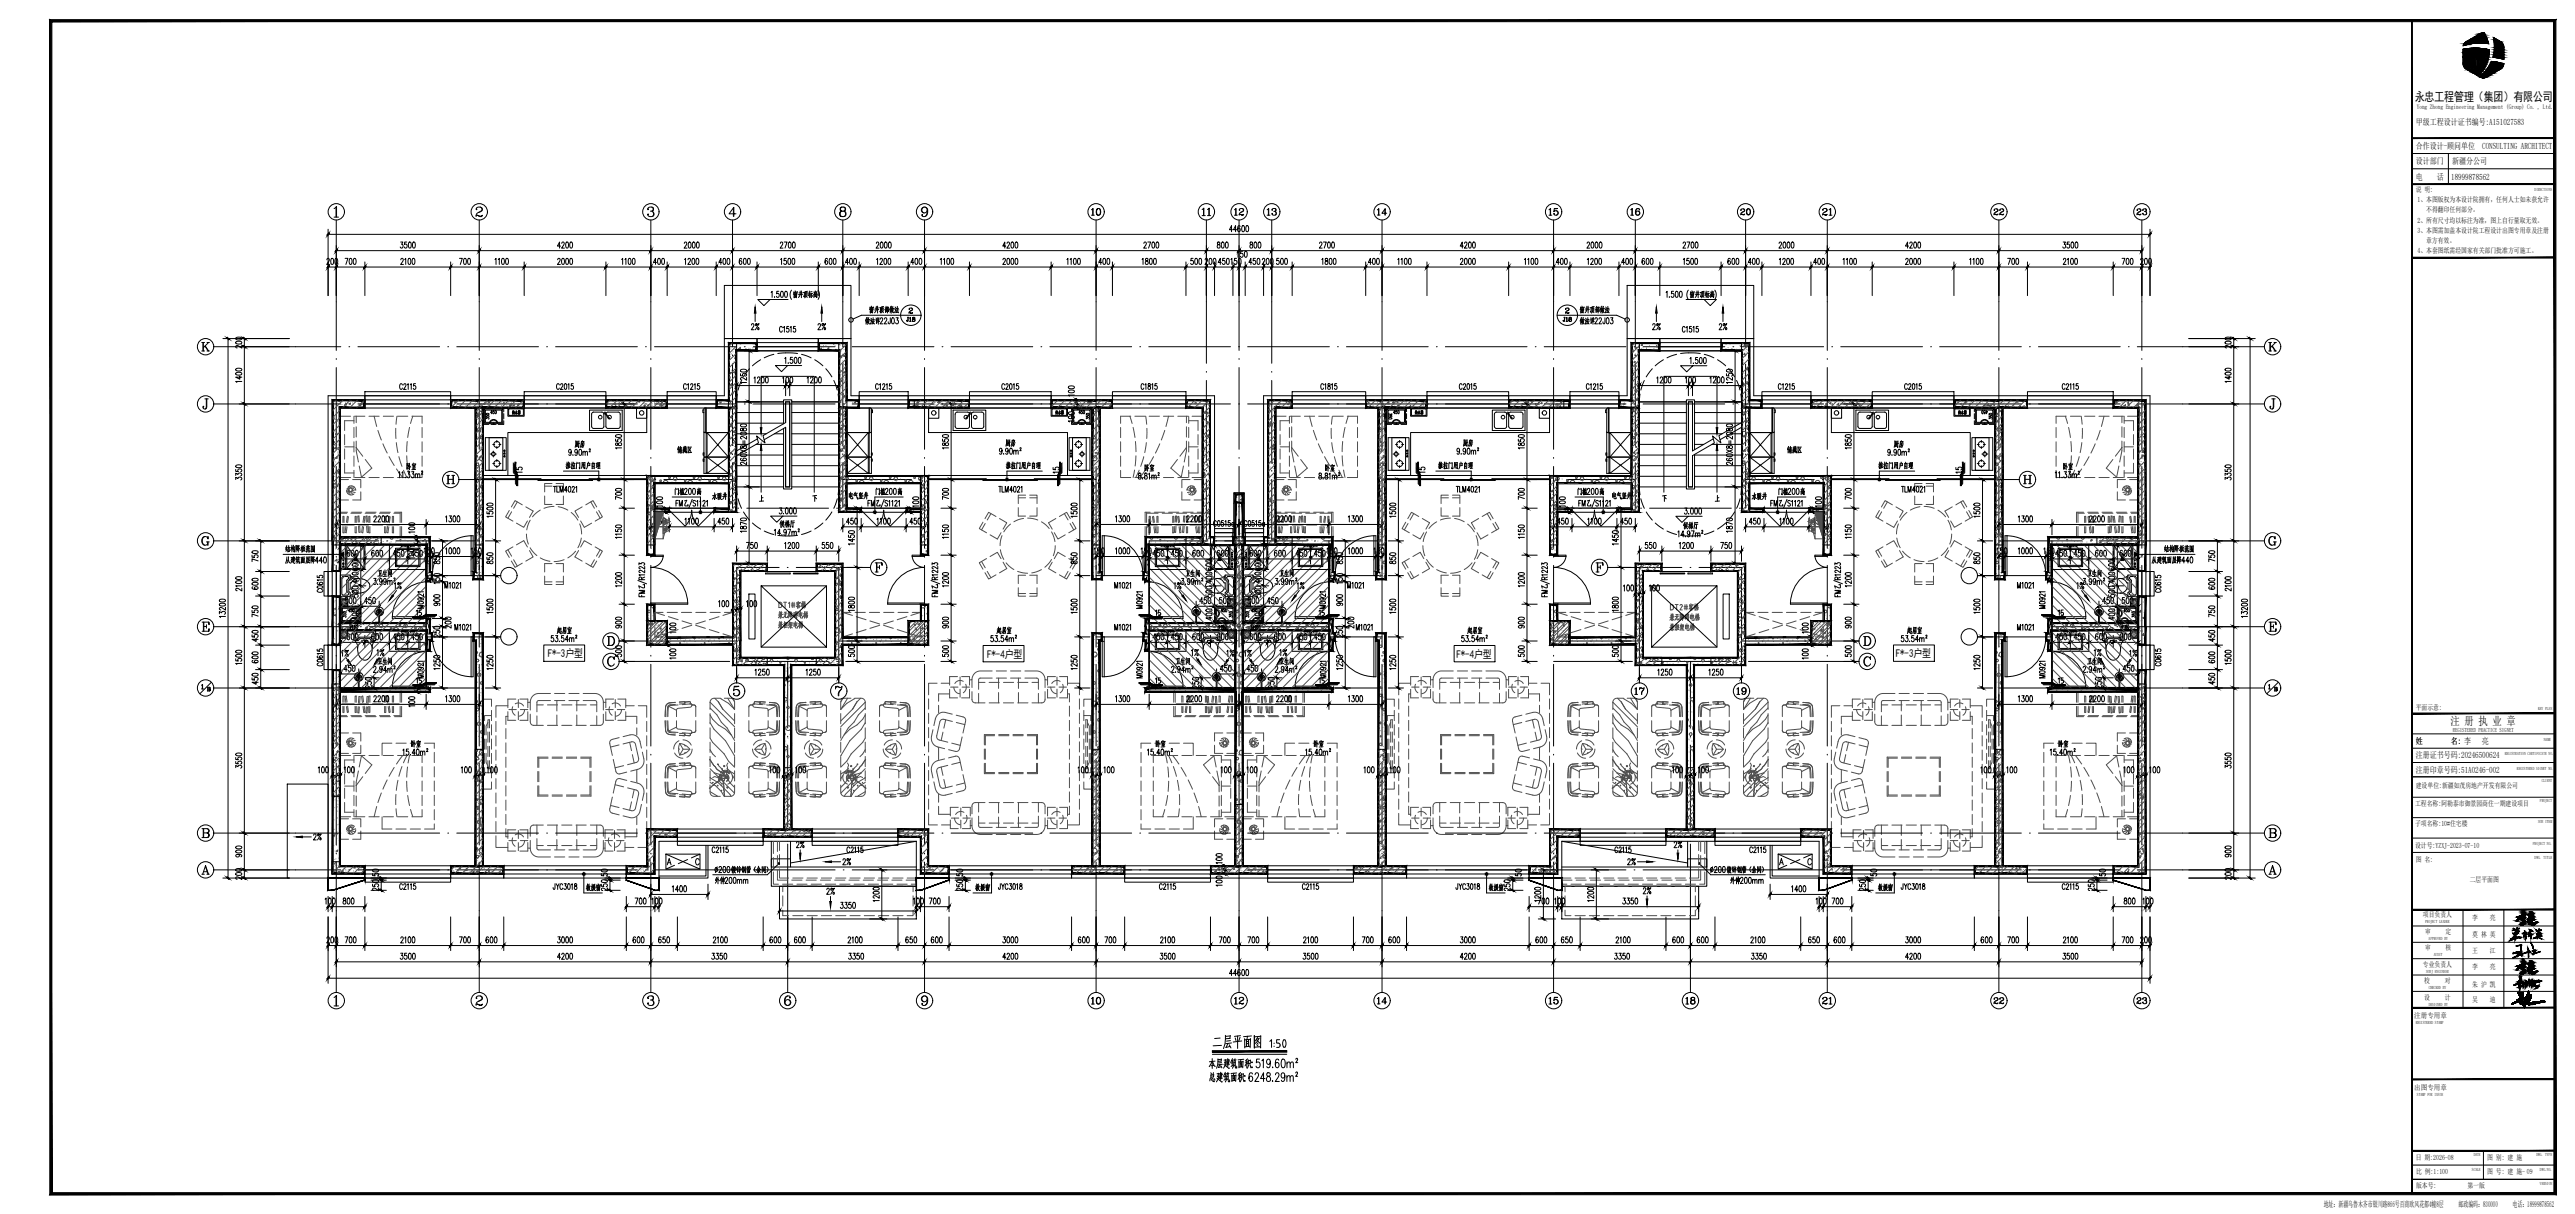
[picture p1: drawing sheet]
<svg xmlns="http://www.w3.org/2000/svg" width="1261mm" height="594mm" viewBox="0 0 1261 594" stroke-linecap="round" stroke-linejoin="round" font-family="sans-serif">
<defs><g id="words">
<text font-size="6" x="1182" y="49">永忠工程管理（集团）有限公司</text>
<text font-size="5.7" x="1200" y="355">注 册 执 业 章</text>
<g font-size="5.4">
<text x="268" y="322">F*-3户型</text>
<text x="483" y="322">F*-4户型</text>
<text x="713" y="322">F*-4户型</text>
<text x="928" y="322">F*-3户型</text>
</g>
<g font-size="4.3">
<text x="1183" y="61">甲级工程设计证书编号:A151027583</text>
<text x="1183" y="73">合作设计-顾问单位</text>
<text x="1215" y="73">CONSULTING ARCHITECT</text>
<text x="1183" y="80">设计部门</text>
<text x="1201" y="80">新疆分公司</text>
<text x="1183" y="88">电</text>
<text x="1193" y="88">话</text>
<text x="1200" y="88">18999878562</text>
<text x="1183" y="364">姓</text>
<text x="1200" y="364">名: 李</text>
<text x="1215" y="364">亮</text>
<text x="1183" y="371">注册证书号码:20246500624</text>
<text x="1183" y="378">注册印章号码:51A0246-002</text>
</g>
<g font-size="4">
<text x="1138" y="591">地址：新疆乌鲁木齐市银川路866号百商欧风花都4幢8层</text>
<text x="1204" y="591">邮政编码：830000</text>
<text x="1230" y="591">电话：18999878562</text>
</g>
<g font-size="3.6">
<text x="1183" y="94">说 明:</text>
<text x="1184" y="99">1、本图版权为本设计院拥有，任何人士如未获允许</text>
<text x="1188" y="104">不得翻印任何部分。</text>
<text x="1184" y="109">2、所有尺寸均以标注为准，图上自行量取无效。</text>
<text x="1184" y="114">3、本图需加盖本设计院工程设计出图专用章及注册</text>
<text x="1188" y="119">章方有效。</text>
<text x="1184" y="124">4、本套图纸需经国家有关部门批准方可施工。</text>
<text x="1183" y="347">平面示意:</text>
<text x="1183" y="386">建设单位:新疆如茂房地产开发有限公司</text>
<text x="1183" y="394">工程名称:阿勒泰市御景园商住一期建设项目</text>
<text x="1183" y="404">子项名称:10#住宅楼</text>
<text x="1183" y="415">设计号:YZXJ-2023-07-10</text>
<text x="1183" y="422">图 名:</text>
<text x="1209" y="432">二层平面图</text>
<text x="1186" y="449">项目负责人</text>
<text x="1211" y="450">李</text>
<text x="1219" y="450">亮</text>
<text x="1187" y="457">审</text>
<text x="1197" y="457">定</text>
<text x="1211" y="458">莫 林 英</text>
<text x="1187" y="465">审</text>
<text x="1197" y="465">核</text>
<text x="1211" y="466">王</text>
<text x="1219" y="466">江</text>
<text x="1186" y="473">专业负责人</text>
<text x="1211" y="474">李</text>
<text x="1219" y="474">亮</text>
<text x="1187" y="481">校</text>
<text x="1197" y="481">对</text>
<text x="1211" y="483">朱 沪 凯</text>
<text x="1187" y="490">设</text>
<text x="1197" y="490">计</text>
<text x="1211" y="490">吴</text>
<text x="1219" y="490">迪</text>
<text x="1182" y="498">注册专用章</text>
<text x="1182" y="533">出图专用章</text>
<text x="1183" y="567">日 期:2026-08</text>
<text x="1218" y="567">图 别: 建 施</text>
<text x="1183" y="575">比 例:1:100</text>
<text x="1218" y="575">图 号: 建 施- 09</text>
<text x="1183" y="582">版本号:</text>
<text x="1208" y="582">第一版</text>
</g>
<text font-size="3.2" x="1183" y="54">Yong Zhong Engineering Management (Group) Co. , Ltd.</text>
<text font-size="2.9" x="1201" y="358">REGISTERED PRACTICE SIGNET</text>
<g font-size="2.1">
<text x="1241" y="93">DIRECTIONS</text>
<text x="1243" y="347">KEY PLAN</text>
<text x="1246" y="363">NAME</text>
<text x="1226" y="370">REGISTRATION CERTIFICATE NO.</text>
<text x="1232" y="377">REGISTERED SIGNET NO.</text>
<text x="1245" y="383">CLIENT</text>
<text x="1244" y="393">PROJECT</text>
<text x="1243" y="403">SUB ITEM</text>
<text x="1240" y="414">PROJECT NO.</text>
<text x="1241" y="420">DWG. TITLE</text>
<text x="1187" y="452">PROJECT LEADER</text>
<text x="1189" y="460">APPROVED BY</text>
<text x="1192" y="468">AUDIT</text>
<text x="1188" y="476">SUBJ ENGINEER</text>
<text x="1189" y="484">CHECKED BY</text>
<text x="1189" y="492">DESIGNED BY</text>
<text x="1183" y="501">REGISTERED STAMP</text>
<text x="1183" y="536">STAMP FOR ISSUE</text>
<text x="1211" y="566">DATE</text>
<text x="1242" y="566">DWG. TYPE</text>
<text x="1210" y="573">SCALE</text>
<text x="1244" y="573">DWG.NO.</text>
<text x="1244" y="580">VERSION</text>
</g>
</g></defs>
<!-- layer: PUB_TITLE -->
<g fill="#000" stroke="#000" stroke-width=".49">
<path d="M1181 67h70zM1181 68l70-1z"/>
<path d="M1181 90h70zM1181 90h70z"/>
<path d="M1181 126h70zM1181 126h70z"/>
<path d="M1181 349h70zM1181 349h70z"/>
<path d="M1181 445h70zM1181 445h70z"/>
<path d="M1181 493h70zM1181 493h70z"/>
<path d="M1181 528h70zM1181 528h70z"/>
<path d="M1181 563h70zM1181 563h70z"/>
<path d="M24 585l1226-1h-1225zM24 585l1226-1 1 1zM1250 11v573l1 1zM1250 11l1-1v575zM25 11h1225l1-1zM24 10h1227l-1226 1zM24 10l1 574v-573zM24 10l1 574-1 1z"/>
<path d="M1181 10v574zM1181 10v574z"/>
</g>
<g fill="none" stroke="#000" stroke-width=".49">
<path d="M1181 75h70M1181 68h70M1199 75v15M1181 90h70M1181 83h70M1181 349h70M1181 359h70M1181 366h70M1181 373h70M1181 390h70M1181 380h70M1181 400h70"/>
<path d="M1181 417h70M1181 410h70M1181 453h70M1206 445v48M1226 445v48M1181 461h70M1181 469h70M1181 477h70M1181 485h70M1181 577h70zM1181 570h70M1216 563v14"/>
<path d="M1181 584h70"/>
</g>
<!-- layer: 0 -->
<g fill="#000" stroke="#000" stroke-width=".49">
<path d="M1215 16h1zM1207 34h1zM1206 22h2zM1211 24h2zM1212 33h1zM1213 37h1h-1zM1213 33h1zM1216 33h1zM1220 30h1zM1223 28l3 1zM1240 480h-1zM1235 481v1z"/>
<path d="M1215 16h1zM1215 16h1z"/>
<path d="M1215 16l2 1zM1214 17h3z"/>
<path d="M1214 17h3zM1213 17h1h3z"/>
<path d="M1213 17l4 1v-1zM1212 18l1-1 4 1z"/>
<path d="M1212 18l6 1-1-1zM1210 19l2-1 6 1z"/>
<path d="M1210 19l8 1v-1zM1208 20l2-1 8 1z"/>
<path d="M1221 18l2 2zM1221 18l2 2h-2z"/>
<path d="M1221 20h3h-1zM1221 20h3h-3z"/>
<path d="M1206 22h2zM1206 22h2z"/>
<path d="M1207 33h2zM1207 33l1 1z"/>
<path d="M1206 22h3zM1206 22h2z"/>
<path d="M1206 28l3 3v-3zM1206 28l3 3h-3z"/>
<path d="M1206 31h3zM1206 31h3h-3z"/>
<path d="M1206 31l3 1v-1zM1206 31l3 1h-3z"/>
<path d="M1206 32h3zM1206 32h3h-3z"/>
<path d="M1206 32l3 1v-1zM1206 32l3 1z"/>
<path d="M1207 33h2zM1207 33h2z"/>
<path d="M1207 33h2zM1207 33h2z"/>
<path d="M1207 33h2zM1207 33h2z"/>
<path d="M1206 28h3zM1206 28h3z"/>
<path d="M1206 28h4zM1206 28h3z"/>
<path d="M1207 21h3zM1207 21l2 1z"/>
<path d="M1206 26l4 2v-2zM1206 26l4 2h-4z"/>
<path d="M1210 28v5v-5zM1210 28v5z"/>
<path d="M1207 21h4zM1207 21h3z"/>
<path d="M1206 26h5zM1206 26h4z"/>
<path d="M1207 21h5zM1207 21h4z"/>
<path d="M1211 28h1zM1211 28h1z"/>
<path d="M1211 28l1 4v-4zM1211 28l1 4h-1z"/>
<path d="M1211 32h1zM1211 32v1z"/>
<path d="M1206 25h6zM1206 25l5 1z"/>
<path d="M1211 26l1 1v-1zM1211 26l1 1h-1z"/>
<path d="M1211 27h3zM1211 27h3h-3z"/>
<path d="M1212 26h2zM1211 26h1h2z"/>
<path d="M1212 33l4 1zM1209 34l3-1 4 1z"/>
<path d="M1211 24h3zM1210 24h4z"/>
<path d="M1213 28h1zM1213 28h1z"/>
<path d="M1213 28l1 1zM1213 28l1 1z"/>
<path d="M1207 21h7zM1207 21h5z"/>
<path d="M1210 24h4zM1209 24h5z"/>
<path d="M1211 26h3zM1211 26h3z"/>
<path d="M1211 27l3 1zM1211 27l3 1z"/>
<path d="M1212 28h2zM1212 28h2z"/>
<path d="M1213 28h1zM1213 28h1z"/>
<path d="M1213 29l1 4v-4zM1213 29l1 4h-1z"/>
<path d="M1212 36h2zM1212 36l2 1z"/>
<path d="M1212 26h3zM1212 26h3z"/>
<path d="M1209 24h7zM1208 24h8z"/>
<path d="M1215 29v1zM1215 29v1z"/>
<path d="M1211 36h3h1zM1211 36h3h-2z"/>
<path d="M1215 30v3v-3zM1215 30v3z"/>
<path d="M1209 35l6 1 1-1zM1209 35l6 1h-4z"/>
<path d="M1208 24h8zM1208 24h8z"/>
<path d="M1208 34l8 1v-1zM1208 34l8 1h-7z"/>
<path d="M1208 24h9zM1207 24h10z"/>
<path d="M1209 34h7zM1208 34h8z"/>
<path d="M1215 38h2zM1215 38h1z"/>
<path d="M1216 32l1 1v-1zM1216 32l1 1h-1z"/>
<path d="M1207 24h11zM1206 24h12z"/>
<path d="M1215 38h2zM1215 38h2z"/>
<path d="M1216 31l1 1 1-1zM1216 31l1 1h-1z"/>
<path d="M1214 38h4zM1214 38h3z"/>
<path d="M1206 24h13zM1206 24h13z"/>
<path d="M1214 38h4zM1214 38h4z"/>
<path d="M1216 30l2 1v-1zM1216 30l2 1h-2z"/>
<path d="M1208 20h10zM1208 20h10z"/>
<path d="M1208 20l10 1zM1207 21h11z"/>
<path d="M1216 29l2 1v-1zM1216 29l2 1h-2z"/>
<path d="M1207 21h11zM1207 21h11z"/>
<path d="M1215 29h3zM1215 29h3z"/>
<path d="M1215 29h3zM1215 29h3z"/>
<path d="M1207 21h11zM1207 21h11z"/>
<path d="M1214 21h4zM1214 21h4z"/>
<path d="M1215 21h3zM1215 21h3z"/>
<path d="M1217 21h1zM1217 21h1z"/>
<path d="M1215 28l3 1 1-1zM1215 28l3 1h-3z"/>
<path d="M1215 27l4 1v-1zM1215 27l4 1h-4z"/>
<path d="M1214 27h5zM1214 27h5z"/>
<path d="M1215 26h4zM1215 26h4z"/>
<path d="M1213 26h6zM1213 26l6 1z"/>
<path d="M1215 26h4zM1215 26h4h-4z"/>
<path d="M1206 24l13 1v-1zM1206 24l13 1h-13z"/>
<path d="M1212 25l7 1zM1212 25l7 1z"/>
<path d="M1213 26h6zM1213 26h6z"/>
<path d="M1215 37l3 1 1-1zM1214 38l1-1 3 1z"/>
<path d="M1216 36l3 1 2-1zM1215 37l1-1 3 1z"/>
<path d="M1220 30h3zM1220 30h3z"/>
<path d="M1217 35l4 1 1-1zM1217 35l4 1h-5z"/>
<path d="M1220 30l4 1zM1220 30l4 1z"/>
<path d="M1223 28l3 1zM1225 29h1z"/>
<path d="M1217 34l5 1 2-1zM1217 34l5 1h-5z"/>
<path d="M1221 20l4 1zM1221 20l4 1z"/>
<path d="M1218 34h6zM1218 34h6z"/>
<path d="M1220 31h6zM1220 31h6z"/>
<path d="M1221 21h4zM1221 21h4z"/>
<path d="M1218 34h7zM1218 34h6h-6z"/>
<path d="M1221 21h4zM1221 21h4z"/>
<path d="M1221 21h4zM1221 21h4z"/>
<path d="M1218 33h7zM1218 33l7 1h-7z"/>
<path d="M1218 33h7zM1218 33h7z"/>
<path d="M1221 21l5 1-1-1zM1221 21l5 1h-5z"/>
<path d="M1218 33h7zM1218 33h7h-7z"/>
<path d="M1221 22h5zM1221 22h5z"/>
<path d="M1221 22h5zM1221 22h5z"/>
<path d="M1219 32h7zM1219 32h7z"/>
<path d="M1219 32l6 1 1-1zM1219 32l6 1h-7z"/>
<path d="M1221 22l5 1v-1zM1221 22l5 1h-5z"/>
<path d="M1219 32h7zM1219 32h7h-7z"/>
<path d="M1221 23h5zM1221 23h5z"/>
<path d="M1221 23h5zM1221 23h5z"/>
<path d="M1219 31h7zM1219 31h7z"/>
<path d="M1219 31l7 1v-1zM1219 31l7 1h-7z"/>
<path d="M1221 23l5 1v-1zM1221 23l5 1h-5z"/>
<path d="M1221 24l5 2v-2zM1221 24l5 2h-5z"/>
<path d="M1221 26l5 1v-1zM1221 26l5 1h-5z"/>
<path d="M1221 27l5 1v-1zM1221 27l5 1h-5z"/>
<path d="M1221 28h5zM1221 28h5z"/>
<path d="M1222 28h4zM1222 28h4z"/>
<path d="M1230 455l4-1zM1230 455l4-1z"/>
<path d="M1231 454l1 1zM1230 454l2 1z"/>
<path d="M1230 457h1zM1230 457h1zM1231 457v1zM1231 457v1z"/>
<path d="M1231 457l2-1zM1231 457l2-1zM1233 456v1z"/>
<path d="M1232 458v1zM1232 458v1zM1232 459v1zM1232 459v1z"/>
<path d="M1233 454l-1 2zM1233 454l-1 2zM1232 456v-1zM1232 456v-1zM1232 456l1-1zM1233 455v1z"/>
<path d="M1232 457h1zM1232 457l-2 3zM1229 460l3-3zM1229 460h1zM1229 460h1zM1230 460l1-1zM1230 460l1-1zM1231 459h2zM1231 459h2zM1233 459h1zM1233 459h1zM1234 459h1zM1234 459h1z"/>
<path d="M1235 457l2-1zM1235 457l2-1z"/>
<path d="M1236 455l1 3zM1236 455l1 3zM1237 458v1zM1237 458v1zM1237 459v1zM1237 459v1z"/>
<path d="M1236 457h1zM1236 457h1z"/>
<path d="M1238 456h1zM1238 457l2-1zM1239 455l1 1zM1239 455l1 1zM1239 455v2zM1239 455v2zM1239 457v1zM1239 457v1zM1239 458v1zM1239 458v1z"/>
<path d="M1238 457v1zM1238 457v1zM1238 457l1 1zM1238 458h1z"/>
<path d="M1239 457h1zM1239 458l1-1z"/>
<path d="M1241 459l4-1zM1241 459l4-1z"/>
<path d="M1242 455h2zM1242 456l2-1z"/>
<path d="M1242 455l1 1zM1242 455l1 1z"/>
<path d="M1242 457v1zM1242 457v1z"/>
<path d="M1243 457v-1zM1243 456v1zM1243 456h1zM1243 457l1-1zM1244 456v1zM1243 457h1zM1244 457v1zM1244 457v1zM1242 459l1-1zM1242 458h1zM1241 459l1-1zM1241 459l1-1z"/>
<path d="M1243 457l-1 2zM1243 457l-1 2z"/>
<path d="M1243 455v1zM1243 455v1z"/>
<path d="M1244 459h1zM1244 459h1z"/>
<path d="M1234 479l-1 1zM1234 479l-1 1zM1233 480v1zM1233 481h1zM1233 481h1zM1234 481v-1zM1234 481v-1zM1234 480h1zM1234 481l1-1z"/>
<path d="M1234 479v1zM1234 479v1zM1234 478v1zM1234 478v1zM1234 478l1 1zM1234 478l1 1zM1234 479l1 1zM1234 479l1 1zM1234 480v1zM1234 480v1z"/>
<path d="M1236 480h1zM1236 480h1z"/>
<path d="M1231 482l5-1zM1231 482l5-1z"/>
<path d="M1234 483l1-1zM1235 482l-1 1zM1235 481v1zM1235 481v1z"/>
<path d="M1234 481v1zM1234 481l-1 1zM1233 482v1zM1233 482v1zM1233 483h1zM1233 483h1z"/>
<path d="M1231 482l3-1zM1231 482l3-1z"/>
<path d="M1234 481v4zM1234 481v4z"/>
<path d="M1235 480v1zM1235 480v1zM1235 481h1zM1235 481h1z"/>
<path d="M1235 482v1zM1235 482v1z"/>
<path d="M1235 481l1 1zM1235 482h1z"/>
<path d="M1236 481l2-1zM1236 481l2-1zM1238 480h2zM1238 480h2zM1240 480h1zM1240 480h1zM1241 480h2zM1241 480h2zM1243 480h2zM1243 480h2z"/>
<path d="M1237 482v1zM1237 482v1zM1238 481v1zM1238 481v1zM1238 480v1zM1238 480v1zM1238 480h1z"/>
<path d="M1237 481v1zM1237 481v1zM1237 482v1zM1237 482v1z"/>
<path d="M1237 481h-1zM1236 481h1zM1236 481v1zM1236 482v-1zM1236 482l-1 1zM1236 482l-1 1z"/>
<path d="M1239 482h1zM1240 482v1zM1240 482v1z"/>
<path d="M1239 481v1zM1239 481v1z"/>
<path d="M1239 480v1zM1239 480v1zM1239 481v1zM1239 481v1z"/>
<path d="M1240 481v1zM1240 481v1z"/>
<path d="M1240 481v-1zM1240 480v1zM1240 480l1 1zM1240 481h1zM1240 481v1zM1240 481v1z"/>
<path d="M1240 481h1zM1241 481v1zM1241 481v1zM1241 482v1zM1241 483l1-1zM1241 483h1zM1242 482h1zM1242 483h1z"/>
<path d="M1243 482l-1 2zM1243 482l-1 2zM1241 484h1zM1241 484l1-1z"/>
<path d="M1243 481l1-1zM1243 481l1-1zM1241 481h2zM1242 481h1zM1241 481h1zM1241 480l1 1zM1240 481l1-1zM1240 480h1zM1239 481l1-1zM1239 481l1-1zM1238 481h1zM1238 481h1zM1236 481h2zM1236 481h2z"/>
<circle cx="1233" cy="486" r="0"/>
<circle cx="1234" cy="489" r="0"/>
<circle cx="1236" cy="493" r="0"/>
<circle cx="1238" cy="488" r="0"/>
<circle cx="1239" cy="492" r="0"/>
<circle cx="1241" cy="484" r="0"/>
</g>
<g fill="none" stroke="#000" stroke-width=".49">
<path d="M1206 24h6h7l-1 5-2 5v-1v-4h-1v4v-6l-3-1v1h2v6h-1v-5l1 1v-1h-2v4l-1 1v-7h1h3l-3-1-2 1v7v-5h-1v5h-2l-1-2zM1208 20l-2 2 6-1h7l-1-2a2.7 2.7 0 0 0-3-3l-7 4M1208 34l4-1 4 1-3 3zM1224 20l-3-2v5v5l5 1v-6M1224 20l2 2v1M1226 31l-1 3-7 4h-2h-2M1226 31l-6-1-3 4-3 3M355 140h62v26h-62zM797 140h62v26h-62zM179 192h42v2h-42zM257 192h40v2h-40zM327 192h24v2h-24z"/>
<path d="M421 192h24v2h-24zM475 192h40v2h-40zM545 192h36v2h-36zM633 192h36v2h-36zM699 192h40v2h-40zM769 192h24v2h-24zM863 192h24v2h-24zM917 192h40v2h-40zM993 192h42v2h-42zM595 259h9v2h-9zM610 259h9v2h-9zM159 280h2v12h-2z"/>
<path d="M167 267h42v70h-42zM563 267h42v69h-42zM563 267h42v70h-42zM609 267h42v70h-42zM1005 267h42v69h-42zM1005 267h42v70h-42zM1053 280h2v12h-2zM167 293h3v4h-3zM185 298l-1 1M186 298l-2 2M187 299l-2 2M187 300l-1 1"/>
<path d="M584 300l1 1M584 299l2 2M585 299l2 2M585 298l2 2M586 298l1 1M601 293h4v4h-4zM609 293h3v4h-3zM627 298l-1 1M628 298l-2 2M629 299l-2 2M629 300l-1 1M1026 300l2 1"/>
<path d="M1026 299l2 2M1027 299l2 2M1027 298l2 2M1028 298l1 1M1043 293h4v4h-4zM159 316h2v12h-2zM167 309h3v3h-3zM601 309h4v3h-4zM609 309h3v3h-3zM1043 309h4v3h-4zM1053 316h2v12h-2zM175 330l-1 1"/>
<path d="M176 330l-2 2M177 331l-2 2M177 332l-1 1M594 332l1 1M594 331l2 2M595 331l2 2M595 330l2 2M596 330l1 1M617 330l-1 1M618 330l-2 2M619 331l-2 2M619 332l-1 1"/>
<path d="M1036 332l2 1M1036 331l2 2M1037 331l2 2M1037 330l2 2M1038 330l1 1M141 384h20v46h-20zM332 412h42v2h-42zM346 414v15h-23M347 414v16h-24M378 412v22h71M387 412v12h62M398 412h42v2h-42z"/>
<path d="M449 412l-62 10M765 412l61 10M774 412h42v2h-42zM826 412v12h-61M836 412v22h-71M840 412h42v2h-42zM867 414v16h24M868 414v15h23M179 430h42v2h-42zM378 420h9v4h-9zM551 430h42v2h-42zM621 430h42v2h-42z"/>
<path d="M826 420h10v4h-10zM993 430h42v2h-42zM1230 491h.1M1230 491v1M1231 491l-1 1M1231 491h.1M1231 491h1M1232 491h.1M1232 490l-2 1M1232 491l3-4zM1232 491l3-4-3 4M1232 490l-1 1"/>
<path d="M1232 490v1M1232 490h.1M1232 489v1M1232 489h.1M1232 490l1-1v1M1232 490h1M1233 490l-2 1M1233 490l-3 1M1233 490l2-3-4 4M1233 490h.1M1233 489l-1 1M1233 486h.1"/>
<path d="M1233 489v1M1233 486l1 1M1233 486l1 1v-1M1234 486h.1M1233 487h.1M1233 489l-1 2M1233 489l-2 2M1234 486h-1M1234 487l1-1zM1234 490l1-2-2 2M1234 487h.1M1234 487v1"/>
<path d="M1234 488v-1v1M1234 486l-1 1M1234 488h.1M1234 490h-1M1234 487h-1M1234 487v-1zM1234 488l-2 1M1234 489h.1M1234 489l-1 1M1234 490l-4 2M1234 490h.1M1234 489l1-1-1 2"/>
<path d="M1234 490v1l1-1M1234 489l-2 1M1234 491h.1M1234 490v1v-1M1234 490v1M1234 488l-1 1M1234 486v1M1234 489l-2 2v-1M1234 486v1zM1234 491l1 1M1234 486v1v-1M1234 491h1"/>
<path d="M1235 486l-1 1zM1235 491h-1M1235 486l-1 1 1-1M1235 486l-1 1M1235 490l-1 1M1235 492h.1M1235 486h-1M1235 489h.1M1235 488h.1M1235 486h.1M1235 491h1M1235 491h.1"/>
<path d="M1235 491v1M1235 490h.1M1235 487l-2 3M1235 489l-1 1M1235 487l-3 4zM1235 487l-1 1M1235 487h.1M1235 487l-3 4M1235 486v1M1235 489v1v-1M1235 487l-1 2M1235 487l-4 4"/>
<path d="M1235 487l-3 3M1235 488l-1 2 1-2-1 1M1235 488l-2 2 1-1M1235 486l-1 2M1235 490l1 1M1235 487v1M1235 488l-1 2M1235 490h1M1236 491l-1 1M1236 490h.1M1236 490h-1M1236 488l-3 1"/>
<path d="M1236 488h.1M1236 488l-2 2M1236 488l-1 1M1236 491h-1M1236 488l-2 2 1-1M1236 489h-1M1236 488v1M1236 491h.1M1236 490v1M1236 492h-1M1236 492h.1M1236 493h.1"/>
<path d="M1236 492v1M1236 489l-2 1M1236 489h.1M1236 491v1v-1M1236 491h2h-2M1236 491v1M1236 491l9-1-6 2M1236 490l1 1M1236 491h1M1237 489h-1M1237 490h-1M1237 490h.1"/>
<path d="M1237 489h.1M1237 490l1 1M1237 491l-1 1M1237 489l-1 1M1237 490v1M1237 488l-1 1M1237 491h-1M1237 491h.1M1237 488h-1M1237 488v1M1237 488h.1M1237 490l1-1-1 1"/>
<path d="M1237 489v1M1237 487h.1M1237 487l-1 1M1237 490h1M1237 489h1M1238 490h.1M1238 488h-1M1238 490h-1M1238 487v-1l-1 1M1238 491h-2M1238 488h.1M1238 491h-1"/>
<path d="M1238 487h-1M1238 487h.1M1238 489h.1M1238 489l-1 1M1238 486v1M1238 486l-1 1M1238 487l-2 2M1238 487v1M1238 486h.1M1238 485l-1 2M1238 487l-2 2 2-2M1238 491h.1"/>
<path d="M1238 485h.1M1238 492h.1M1238 488v1M1238 489v1M1238 485v1v-1M1238 489v1v-1M1238 487l-1 1M1238 485v1M1238 489h1l-1 1M1238 486l-1 1 1-1M1238 492h1M1239 491h.1"/>
<path d="M1239 487h-1M1239 491h-1M1239 489h-1M1239 492h.1M1239 492h-1M1239 487l-1 1M1239 487h.1M1239 489h.1M1239 489v-1l-1 2M1239 489l-1 1M1239 488v1M1239 488h.1"/>
<path d="M1239 487v1M1240 491h.1M1239 491v1M1239 487l-1 3M1239 491h1M1240 491h-1M1240 491l-1 1M1240 490v1M1241 490l-1 1M1241 491v-1v1M1241 490v1M1241 491h-1"/>
<path d="M1241 491h.1M1241 490v1l1-1M1242 490l-1 1M1242 491h-1M1242 491h.1M1242 490v1M1243 491h-1M1243 490h-1M1243 490h.1M1243 491h.1M1243 491l1-1-2 1h1M1243 490v1"/>
<path d="M1243 491l1-1zM1244 490h-1M1244 490l-1 1M1244 490l-1 1 1-1M1244 490h.1M1244 490h1zM1245 490l-1 1M1245 490l-1 1v-1M1245 490h-1h1M1245 490h-1M1245 490h.1M1245 490h-1z"/>
<path d="M1245 490h1h-1M1246 490l-7 2M1246 490h-1M1246 490h.1M1246 490h-1zM1246 490h-1h1M1246 490l-8 1"/>
<circle cx="169" cy="295" r="1.2"/>
<circle cx="186" cy="300" r="1.5"/>
<circle cx="586" cy="300" r="1.5"/>
<circle cx="603" cy="295" r="1.2"/>
<circle cx="611" cy="295" r="1.2"/>
<circle cx="628" cy="300" r="1.5"/>
<circle cx="1028" cy="300" r="1.5"/>
<circle cx="1045" cy="295" r="1.2"/>
<circle cx="169" cy="310" r="1.2"/>
<circle cx="603" cy="310" r="1.2"/>
<circle cx="611" cy="310" r="1.2"/>
<circle cx="1045" cy="310" r="1.2"/>
<circle cx="176" cy="332" r="1.5"/>
<circle cx="596" cy="332" r="1.5"/>
<circle cx="618" cy="332" r="1.5"/>
<circle cx="1038" cy="332" r="1.5"/>
</g>
<g fill="#000" stroke="#000" stroke-width=".49">
<path d="M1230 469l4-2zM1230 469l4-2zM1234 467l3-1zM1234 467l3-1zM1237 466h1zM1237 466h1zM1238 465l1 1zM1238 464l1 2zM1238 464v4zM1238 464v4z"/>
<path d="M1230 466h2zM1231 467l1-1zM1232 466h1zM1232 466h1zM1233 466h1zM1233 466h1zM1234 466h1zM1234 466h1zM1234 466v1zM1234 466v1zM1234 467l-1 1zM1234 467l-1 1zM1230 469l3-1zM1230 469l3-2z"/>
<path d="M1232 463l3-1zM1232 463l3-1z"/>
<path d="M1234 463l1-1zM1234 463l1 5zM1234 463l1 5zM1233 467l2 1zM1233 467h1zM1232 467h1zM1232 466l1 1zM1231 467l1-1zM1231 466h1z"/>
<path d="M1239 461l1 2zM1239 461l1 2zM1240 463v1zM1240 463v1z"/>
<path d="M1240 467l4-1zM1240 467l4-1z"/>
<path d="M1240 465h1zM1241 465l-1 1z"/>
<path d="M1241 465l-1 2zM1241 465l-1 2z"/>
</g>
<g fill="none" stroke="#000" stroke-width=".49">
<path d="M1234 449h.1M1235 452h1h-2zM1235 445l2 3h-2v1h1l-1 1h1v1h1h-1v1l-1 1-1-1 1-2 1-1-1 1-1-1 1-1-3 3 2-2h-1l2-1zM1236 446v1l-1 1zM1236 446h.1M1236 452h.1M1236 447h.1M1238 450h.1M1239 452h.1M1239 446l1 1h-1h1l-1 1v1l2-1-3 2v1l3-1-1 1-1 1 1-1v2l2-2-2 2v-1h-1v-1h-1l1-3h-1l1-1zM1239 449h1zM1239 451h.1"/>
<path d="M1239 447h.1M1239 450h.1M1240 450h.1M1240 453h.1M1240 449h.1M1241 452h.1M1242 452h.1M1234 473h.1M1235 476h1h-2zM1235 469l2 3h-2v1h1l-1 1h1v1h1h-1v1l-1 1-1-1 1-2 1-1-1 1-1-1 1-1-3 3 2-2h-1l2-1zM1236 470v1l-1 1zM1236 470h.1"/>
<path d="M1236 476h.1M1236 471h.1M1238 474h.1M1239 476h.1M1239 470l1 1h-1h1l-1 1v1l2-1-3 2v1l3-1-1 1-1 1 1-1v2l2-2-2 2v-1h-2l1-1h-1l1-3h-1l1-1zM1239 473h1zM1239 474h.1M1239 471h.1M1240 474h.1M1240 477h.1M1240 473h.1M1241 476h.1"/>
<path d="M1242 476h.1"/>
</g>
<g fill="#000" stroke="#000" stroke-width=".49">
<path d="M1232 451h1zM1232 450h1zM1233 449h1zM1233 450h1zM1234 448h1zM1234 452h1zM1235 452h1zM1235 449h1zM1235 450h1zM1234 453h1zM1235 451h1zM1236 448h1z"/>
<path d="M1235 448h1zM1236 447h1zM1236 451h1zM1238 448h2zM1238 451h1zM1239 447h1zM1238 450h1zM1238 448h1zM1238 449h1zM1239 452h1zM1239 451h1zM1239 451v1z"/>
<path d="M1239 448h2zM1240 450h1zM1239 449h1zM1240 453h1zM1240 449h1zM1240 452h1zM1241 452h1zM1232 475h1zM1232 474h1zM1233 473h1zM1233 474h1zM1234 472h1z"/>
<path d="M1234 476h1zM1235 472h1zM1235 473h1zM1235 474h1zM1235 476h1zM1234 477h1zM1235 475h1zM1236 472h1zM1236 471h1zM1236 475h1zM1238 473h1zM1238 475h1z"/>
<path d="M1238 474h1zM1238 472h1zM1239 476h1zM1239 475h1zM1239 475v1zM1239 473h2zM1239 470h1zM1240 472h1zM1240 474h1zM1239 473h1zM1239 471h1zM1240 477h1z"/>
<path d="M1240 473h1zM1241 476h1z"/>
<path d="M1232 450h1zM1232 450h1z"/>
<path d="M1232 451h1zM1232 451h1z"/>
<path d="M1232 450h1zM1232 450h1z"/>
<path d="M1233 449h1zM1233 449h1z"/>
<path d="M1232 450h1zM1232 450h1zM1232 450h1zM1232 450h1z"/>
<path d="M1233 449h1zM1233 449h1zM1233 449h1zM1233 449h1z"/>
<path d="M1232 450h1zM1232 450h1z"/>
<path d="M1233 449h1zM1233 449h1z"/>
<path d="M1232 449h1zM1232 449h1z"/>
<path d="M1233 449h1zM1233 449h1z"/>
<path d="M1233 449h1zM1233 449h1z"/>
<path d="M1234 448h1zM1234 448h1z"/>
<path d="M1233 449h1zM1233 449h1z"/>
<path d="M1233 449h1zM1233 449h1z"/>
<path d="M1233 450h1zM1233 450h1zM1233 450h1zM1233 450h1z"/>
<path d="M1233 449h1zM1233 449h1z"/>
<path d="M1233 450h1zM1233 450h1z"/>
<path d="M1233 449h1zM1233 449h1z"/>
<path d="M1233 449h1zM1233 449h1z"/>
<path d="M1233 450h1zM1233 450h1z"/>
<path d="M1233 450h1zM1233 450h1z"/>
<path d="M1233 450h1zM1233 450h1z"/>
<path d="M1233 449h1zM1233 449h1z"/>
<path d="M1233 449h1zM1233 449l1 1z"/>
<path d="M1233 449h1zM1233 449h1z"/>
<path d="M1233 449h1zM1233 449h1z"/>
<path d="M1233 449h1zM1233 449h1z"/>
<path d="M1233 449h1zM1233 449h1zM1233 449h1zM1233 449h1z"/>
<path d="M1233 449h1zM1233 449h1z"/>
<path d="M1233 449h1zM1233 449h1z"/>
<path d="M1233 449h1zM1233 449h1z"/>
<path d="M1233 449h1zM1233 449h1z"/>
<path d="M1233 449h1zM1233 449h1z"/>
<path d="M1233 449h1zM1233 449h1zM1233 449h1z"/>
<path d="M1233 449h1zM1233 449h1z"/>
<path d="M1234 452h1zM1234 452h1z"/>
<path d="M1234 452h1zM1234 452h1z"/>
<path d="M1234 449h2zM1234 449h2z"/>
<path d="M1234 452h1zM1234 452h1z"/>
<path d="M1233 449h2zM1233 449h1z"/>
<path d="M1234 452h1zM1234 452h1z"/>
<path d="M1233 449h2zM1233 449h2z"/>
<path d="M1233 449h2zM1233 449h2z"/>
<path d="M1234 452h1zM1234 452h1zM1234 452h1z"/>
<path d="M1234 452h1zM1234 452h1z"/>
<path d="M1233 449h2zM1233 449h2z"/>
<path d="M1234 452h1zM1234 452h1z"/>
<path d="M1233 449h2zM1233 449h2z"/>
<path d="M1234 452h1zM1234 452h1z"/>
<path d="M1234 452h1zM1234 452h1z"/>
<path d="M1233 448h2zM1233 449h2z"/>
<path d="M1234 452h1zM1234 452h1z"/>
<path d="M1233 448h2zM1233 448h2z"/>
<path d="M1234 452h1zM1234 452h1z"/>
<path d="M1234 448h1zM1233 448h2z"/>
<path d="M1235 449h1zM1235 449h1z"/>
<path d="M1234 452h1zM1234 452h1z"/>
<path d="M1234 452h1zM1234 452h1z"/>
<path d="M1235 448h1zM1235 448h1z"/>
<path d="M1234 448h1zM1234 448h1z"/>
<path d="M1235 449h1zM1235 449h1z"/>
<path d="M1234 452h1zM1234 452h1z"/>
<path d="M1234 452h1zM1234 452h1z"/>
<path d="M1234 452h1zM1234 452h1z"/>
<path d="M1234 452h1zM1234 452h1z"/>
<path d="M1234 448h1zM1234 448h1z"/>
<path d="M1234 452h1zM1234 452h1z"/>
<path d="M1234 448h1zM1234 448h1z"/>
<path d="M1234 452h1zM1234 452h1zM1234 452h1zM1234 452h1z"/>
<path d="M1234 453h1zM1234 453h1z"/>
<path d="M1235 450h1zM1235 450h1zM1235 450h1zM1235 450h1z"/>
<path d="M1234 452h1zM1234 452h1z"/>
<path d="M1234 452h1zM1234 452h1z"/>
<path d="M1234 452h1zM1234 452h1z"/>
<path d="M1234 449h1zM1234 449h1z"/>
<path d="M1234 453h1zM1234 453h1z"/>
<path d="M1234 449h1zM1234 449h1zM1234 449h1zM1234 449h1z"/>
<path d="M1234 452h1zM1234 452h1z"/>
<path d="M1234 452h1zM1234 452h1z"/>
<path d="M1234 452h1zM1234 452h1z"/>
<path d="M1234 453h1zM1234 453h1z"/>
<path d="M1234 452h1zM1234 452h1z"/>
<path d="M1234 453h1zM1234 453h1z"/>
<path d="M1234 449h1zM1234 449h1z"/>
<path d="M1234 452h1zM1234 452h1z"/>
<path d="M1235 446h1zM1235 446h1z"/>
<path d="M1234 449h1zM1234 449h1zM1234 449h1zM1234 449h1z"/>
<path d="M1235 451h1zM1235 451h1zM1235 451h1zM1235 451h1zM1235 451h1zM1235 451h1z"/>
<path d="M1235 451h1zM1235 451h1z"/>
<path d="M1234 448h1zM1234 448h1z"/>
<path d="M1234 453h1zM1234 453h1z"/>
<path d="M1234 453h1zM1234 453h1zM1234 453h1zM1234 453h1z"/>
<path d="M1234 448h1zM1234 448h1z"/>
<path d="M1234 448h1zM1234 448h1z"/>
<path d="M1234 448h1zM1234 448h1zM1234 448h1zM1234 448h1z"/>
<path d="M1234 448h1zM1234 448h1zM1234 448h1z"/>
<path d="M1234 448h1zM1234 448h1zM1234 448h1z"/>
<path d="M1234 448h1zM1234 448h1z"/>
<path d="M1234 448h1zM1234 448h1z"/>
<path d="M1235 449h1zM1235 449h1z"/>
<path d="M1234 448h1zM1234 448h1zM1234 448h1z"/>
<path d="M1234 448h1zM1234 448h1z"/>
<path d="M1234 449h1zM1234 449h1z"/>
<path d="M1234 449h1zM1234 449h1z"/>
<path d="M1234 453h1zM1234 453h1z"/>
<path d="M1234 453h1zM1234 453h1z"/>
<path d="M1234 448h1zM1234 448h1z"/>
<path d="M1234 453h1zM1234 453h1z"/>
<path d="M1234 453h1zM1234 453h1z"/>
<path d="M1235 447h1zM1235 447h1z"/>
<path d="M1234 448h1zM1234 448h1z"/>
<path d="M1234 453h1zM1234 453h1z"/>
<path d="M1235 450h1zM1235 450h1z"/>
<path d="M1234 452h1zM1234 452l1 1z"/>
<path d="M1234 448h2zM1234 448h1z"/>
<path d="M1234 449h2zM1234 449h1z"/>
<path d="M1235 448h1zM1235 448h1z"/>
<path d="M1235 450h1zM1235 450h1z"/>
<path d="M1235 450h1zM1235 450h1z"/>
<path d="M1235 446h1zM1235 446h1z"/>
<path d="M1235 447h1zM1235 447h1z"/>
<path d="M1234 449h2zM1234 449h2z"/>
<path d="M1235 450h1zM1235 450h1zM1235 450h1zM1235 450h1z"/>
<path d="M1235 450h1zM1235 450h1z"/>
<path d="M1235 450h1zM1235 450h1z"/>
<path d="M1235 450h1zM1235 450h1z"/>
<path d="M1235 447h1zM1235 447h1z"/>
<path d="M1235 447l1 1zM1235 447l1 1z"/>
<path d="M1235 448h1zM1235 448h1z"/>
<path d="M1235 448h1zM1235 448h1z"/>
<path d="M1234 448h2zM1234 448h2z"/>
<path d="M1235 450h1zM1235 450h1z"/>
<path d="M1234 452h2zM1234 452h1z"/>
<path d="M1235 448h1zM1235 448h1z"/>
<path d="M1235 450h1zM1235 450h1z"/>
<path d="M1234 452h2zM1234 452h2z"/>
<path d="M1235 446h1zM1235 446h1z"/>
<path d="M1235 448h1zM1235 448h1z"/>
<path d="M1235 448h1zM1235 448h1z"/>
<path d="M1235 446h1zM1235 446h1zM1235 446h1zM1235 446h1z"/>
<path d="M1235 446h1zM1235 446h1z"/>
<path d="M1234 452h2zM1234 452h2z"/>
<path d="M1235 446h1zM1235 446h1zM1235 446h1zM1235 446h1z"/>
<path d="M1234 449h2zM1234 449h2z"/>
<path d="M1235 450h1zM1235 450h1zM1235 450h1zM1235 450h1zM1235 450h1zM1235 450h1z"/>
<path d="M1235 451h1zM1235 451h1z"/>
<path d="M1235 451h1zM1235 451h1z"/>
<path d="M1235 451h1zM1235 451h1z"/>
<path d="M1235 452h1zM1235 452h1zM1235 452h1z"/>
<path d="M1235 446h1zM1235 446h1zM1235 446h1zM1235 446h1zM1235 446h1zM1235 446h1z"/>
<path d="M1235 448h1zM1235 448h1z"/>
<path d="M1235 448h1zM1235 448h1z"/>
<path d="M1235 450h1zM1235 450h1z"/>
<path d="M1235 450h1zM1235 450h1z"/>
<path d="M1235 450h1zM1235 450h1z"/>
<path d="M1235 451h1zM1235 451h1z"/>
<path d="M1235 451h1zM1235 451h1z"/>
<path d="M1235 451h1zM1235 451h1z"/>
<path d="M1235 452h1zM1235 452h1z"/>
<path d="M1235 450h1zM1235 450h1z"/>
<path d="M1235 451l1 1zM1235 451l1 1z"/>
<path d="M1235 446h1zM1235 446h1z"/>
<path d="M1235 446h1zM1235 446h1zM1235 446h1zM1235 446h1z"/>
<path d="M1235 450h1zM1235 450h1z"/>
<path d="M1235 451h1zM1235 451h1z"/>
<path d="M1235 450h1zM1235 450h1z"/>
<path d="M1235 450h1zM1235 450h1z"/>
<path d="M1235 450h1zM1235 450h1z"/>
<path d="M1235 450h1zM1235 450h1z"/>
<path d="M1235 450h1zM1235 450h1zM1235 450h1z"/>
<path d="M1235 452h1zM1235 452h1zM1235 452h1z"/>
<path d="M1235 446h1zM1235 446h1z"/>
<path d="M1235 450h1zM1235 450h1z"/>
<path d="M1235 450h1zM1235 450h1z"/>
<path d="M1235 450h1zM1235 450h1zM1235 450h1z"/>
<path d="M1235 451h1zM1235 451h1z"/>
<path d="M1235 452h1zM1235 452h1zM1235 452h1zM1235 452h1z"/>
<path d="M1235 446h1zM1235 446h1z"/>
<path d="M1235 448h1zM1235 448h1zM1235 448h1zM1235 448h1z"/>
<path d="M1234 449h2zM1234 449h2z"/>
<path d="M1234 449h2zM1234 449h2z"/>
<path d="M1235 451h1zM1235 451h1z"/>
<path d="M1235 452h1zM1235 452h1z"/>
<path d="M1235 446h1zM1235 446h1zM1235 446h1zM1235 446h1z"/>
<path d="M1234 449h2zM1234 449h2z"/>
<path d="M1235 449h1zM1235 450h1z"/>
<path d="M1235 452h1zM1235 452h1zM1235 452h1zM1235 452h1z"/>
<path d="M1235 449h1zM1235 449h1z"/>
<path d="M1235 452h1zM1235 452h1z"/>
<path d="M1235 448h1zM1235 448h1z"/>
<path d="M1235 449h1zM1235 449h1zM1235 449h1zM1235 449h1z"/>
<path d="M1235 449h1zM1235 449h1z"/>
<path d="M1235 451h1zM1235 451h1zM1235 451h1zM1235 451h1z"/>
<path d="M1235 449h1zM1235 449h1z"/>
<path d="M1235 451h1zM1235 451h1z"/>
<path d="M1235 452h1zM1235 452h1z"/>
<path d="M1235 448h1zM1235 448h1z"/>
<path d="M1235 452h1zM1235 452h1z"/>
<path d="M1235 449h1zM1235 449h1z"/>
<path d="M1235 452h1zM1235 452h1z"/>
<path d="M1235 452h1zM1235 452h1z"/>
<path d="M1235 452h1zM1235 452h1z"/>
<path d="M1235 452h1zM1235 452h1z"/>
<path d="M1235 448h1zM1235 448h1z"/>
<path d="M1235 449h1zM1235 449h1zM1235 449h1zM1235 449h1z"/>
<path d="M1235 448h1zM1235 448h1z"/>
<path d="M1235 449h1zM1235 449h1z"/>
<path d="M1235 451h1zM1235 451h1z"/>
<path d="M1235 448h1zM1235 448h1z"/>
<path d="M1235 448h1zM1235 448h1z"/>
<path d="M1235 448h1zM1235 448h1z"/>
<path d="M1235 449h1zM1235 449h1z"/>
<path d="M1235 451h1zM1235 451h1z"/>
<path d="M1235 452h1zM1235 452h1z"/>
<path d="M1235 452h1zM1235 452h1zM1235 452h1zM1235 452h1z"/>
<path d="M1235 448h1zM1235 448h1zM1235 448h1zM1235 448h1z"/>
<path d="M1235 449h1zM1235 449h1z"/>
<path d="M1235 451h1zM1235 451h1z"/>
<path d="M1235 451h1zM1235 451h1z"/>
<path d="M1235 452h1zM1235 452h1z"/>
<path d="M1235 452h1zM1235 452h1z"/>
<path d="M1235 452h1zM1235 452h1z"/>
<path d="M1235 452h1zM1235 452h1z"/>
<path d="M1235 449h1zM1235 449h1z"/>
<path d="M1235 452h1zM1235 452h1z"/>
<path d="M1235 449h1zM1235 449h1z"/>
<path d="M1235 451h1zM1235 451h1z"/>
<path d="M1235 451h1zM1235 451h1z"/>
<path d="M1235 449h1zM1235 449h1z"/>
<path d="M1235 448h1zM1235 448h1z"/>
<path d="M1235 448h1zM1235 448h1zM1235 448h1zM1235 448h1z"/>
<path d="M1235 449h1zM1235 449h1z"/>
<path d="M1235 449h1zM1235 449h1z"/>
<path d="M1235 451h1zM1235 451h1zM1235 451h1z"/>
<path d="M1235 448h1zM1235 448h1z"/>
<path d="M1235 448h1zM1235 448h1z"/>
<path d="M1235 449h1zM1235 449h1zM1235 449h1z"/>
<path d="M1235 448h1zM1235 448h1zM1235 448h1zM1235 448h1z"/>
<path d="M1235 449h1zM1235 449h1z"/>
<path d="M1235 449h1zM1235 449h1z"/>
<path d="M1235 451h1zM1235 451h1z"/>
<path d="M1235 448h1zM1235 448h1z"/>
<path d="M1235 448h1zM1235 448h1z"/>
<path d="M1235 449h1zM1234 449h2zM1234 449h2zM1234 449h2z"/>
<path d="M1234 449h2zM1234 449h2z"/>
<path d="M1235 451h1zM1235 451h1z"/>
<path d="M1234 449h2zM1234 449h2z"/>
<path d="M1234 449h2zM1234 449h2z"/>
<path d="M1234 449h2zM1234 449h2z"/>
<path d="M1235 451h1zM1235 451h1z"/>
<path d="M1235 448h1zM1235 448h2z"/>
<path d="M1235 448h1zM1235 448h1z"/>
<path d="M1234 449h2zM1234 449h2z"/>
<path d="M1236 451h1zM1236 451h1z"/>
<path d="M1235 451h1zM1235 451h1z"/>
<path d="M1236 451h1zM1236 451h1z"/>
<path d="M1236 447l1 1zM1236 448h1z"/>
<path d="M1236 448h1zM1236 448h1z"/>
<path d="M1236 448h1zM1236 448h1zM1236 448h1zM1236 448h1z"/>
<path d="M1236 448h1zM1236 448h1zM1236 448h1zM1236 448h1z"/>
<path d="M1236 448h1zM1236 448h1zM1235 448h2z"/>
<path d="M1236 448h1zM1236 448h1zM1236 448h1z"/>
<path d="M1236 448h1zM1236 448h1z"/>
<path d="M1236 448h1zM1236 448h1zM1236 448h1zM1236 448h1z"/>
<path d="M1236 448h1zM1236 448h1z"/>
<path d="M1236 448h1zM1236 448h1z"/>
<path d="M1236 448h1zM1236 448h1z"/>
<path d="M1238 451h1zM1238 451h1z"/>
<path d="M1238 449h1zM1238 449h1z"/>
<path d="M1238 452h1zM1238 452h1z"/>
<path d="M1238 449h1zM1238 449h1z"/>
<path d="M1238 451h1zM1238 451h1z"/>
<path d="M1238 451h1zM1238 451h1z"/>
<path d="M1238 451h1zM1238 451h1z"/>
<path d="M1238 451h1zM1238 451h1z"/>
<path d="M1238 450h1zM1238 450h1z"/>
<path d="M1238 448h1zM1238 448h1z"/>
<path d="M1239 451h1zM1239 451h1z"/>
<path d="M1238 448h1zM1238 448h1z"/>
<path d="M1238 448h1zM1238 448h1z"/>
<path d="M1238 450h1zM1238 450h1zM1238 450h1zM1238 450h1z"/>
<path d="M1238 450h1zM1238 450h1z"/>
<path d="M1238 451h1zM1238 451h1z"/>
<path d="M1238 450h1zM1238 450h1z"/>
<path d="M1238 451h1zM1238 451h1z"/>
<path d="M1238 451h1zM1238 451h1z"/>
<path d="M1239 450h1zM1239 450h1z"/>
<path d="M1239 450h1zM1239 450h1z"/>
<path d="M1238 450h1zM1238 450h1z"/>
<path d="M1238 450h1zM1238 450h1z"/>
<path d="M1238 449h1zM1238 449h1z"/>
<path d="M1238 449h1zM1238 449h1z"/>
<path d="M1238 449h1zM1238 449h1z"/>
<path d="M1238 449h1zM1238 449h1z"/>
<path d="M1238 451h1zM1238 451h1z"/>
<path d="M1238 449h1zM1238 449h1z"/>
<path d="M1238 449h1zM1238 449h1z"/>
<path d="M1238 449h1zM1238 450h1z"/>
<path d="M1238 451h1zM1238 451h1z"/>
<path d="M1238 451h1zM1238 451h1z"/>
<path d="M1238 452h1zM1238 452h1z"/>
<path d="M1238 452h1zM1238 452h1z"/>
<path d="M1238 449h1zM1238 449h1z"/>
<path d="M1238 452h1zM1238 452h1z"/>
<path d="M1238 452h1zM1238 452h1z"/>
<path d="M1239 449h2zM1239 449h2z"/>
<path d="M1239 451h1zM1239 451h1zM1239 451h1z"/>
<path d="M1238 452h1zM1238 452h1zM1238 452h1zM1238 452h1zM1238 452h1zM1238 452h1z"/>
<path d="M1238 449h1zM1238 449h1z"/>
<path d="M1238 449h1zM1238 449h1z"/>
<path d="M1238 449h1zM1238 449h1z"/>
<path d="M1239 451h1zM1239 451h1z"/>
<path d="M1238 449h1zM1238 449h1z"/>
<path d="M1238 449h1zM1238 449h1z"/>
<path d="M1238 449h1zM1238 449h1z"/>
<path d="M1238 449h1zM1238 449h1z"/>
<path d="M1238 452h1zM1238 452h1z"/>
<path d="M1238 449h1zM1238 449h1z"/>
<path d="M1238 449h1zM1238 449h1z"/>
<path d="M1238 452h1zM1238 452h1zM1238 452h1zM1238 452h1z"/>
<path d="M1239 446h1zM1239 446h1zM1239 446h1z"/>
<path d="M1238 449h1zM1238 449h1z"/>
<path d="M1238 449h1zM1238 449h1z"/>
<path d="M1238 452h1zM1238 452h1z"/>
<path d="M1238 452h1zM1238 452h1z"/>
<path d="M1238 449h1zM1238 449h1z"/>
<path d="M1238 449h1zM1238 449h1z"/>
<path d="M1238 449h1zM1238 449h1z"/>
<path d="M1238 452h1zM1238 452h1z"/>
<path d="M1238 449h1zM1238 449h1z"/>
<path d="M1238 452h1zM1238 452h1z"/>
<path d="M1238 449h1zM1238 449h1z"/>
<path d="M1238 452h1zM1238 452h1zM1238 452h1zM1238 452h1z"/>
<path d="M1238 449h1zM1238 449h1z"/>
<path d="M1238 452h1zM1238 452h1z"/>
<path d="M1238 448h1zM1238 448h1z"/>
<path d="M1238 448h1zM1238 448h1z"/>
<path d="M1238 449h1zM1238 449h1z"/>
<path d="M1239 446h1zM1239 446h1z"/>
<path d="M1238 449h1zM1238 449h1z"/>
<path d="M1238 449h1zM1238 449h1z"/>
<path d="M1238 449h1zM1238 449h1z"/>
<path d="M1238 449h1zM1238 449h1z"/>
<path d="M1238 449h1zM1238 449h1z"/>
<path d="M1239 446h1zM1239 446h1z"/>
<path d="M1238 449h2zM1238 449h1z"/>
<path d="M1238 449h2zM1238 449h1z"/>
<path d="M1239 452h1zM1239 452h1z"/>
<path d="M1239 446h1zM1239 446h1z"/>
<path d="M1239 451h1zM1239 451h1z"/>
<path d="M1239 452h1zM1239 452h1zM1239 452h1zM1239 452h1z"/>
<path d="M1239 452h1zM1239 452h1zM1239 452h1z"/>
<path d="M1239 450h1zM1239 450h1zM1239 450h1zM1239 450h1z"/>
<path d="M1239 450h1zM1239 450h1z"/>
<path d="M1239 451h1zM1239 451h1zM1239 451h1z"/>
<path d="M1238 449h2zM1238 449h2z"/>
<path d="M1239 451h1zM1239 451h1zM1239 451h1zM1239 451h1z"/>
<path d="M1239 446h1zM1239 446h1z"/>
<path d="M1238 448h2zM1238 448h1z"/>
<path d="M1239 449h1zM1239 449h1z"/>
<path d="M1239 449h1zM1239 449h1z"/>
<path d="M1239 452h1zM1239 452h1z"/>
<path d="M1238 449h2zM1238 449h2z"/>
<path d="M1239 451h1zM1239 451h1zM1239 451h1zM1239 451h1z"/>
<path d="M1239 452h1zM1239 452h1z"/>
<path d="M1239 446h1zM1239 446h1z"/>
<path d="M1238 449h2zM1238 449h2z"/>
<path d="M1238 449h2zM1238 449h2z"/>
<path d="M1239 451h1zM1239 451h1z"/>
<path d="M1239 446h1zM1239 446h1z"/>
<path d="M1239 446h1zM1239 446h1z"/>
<path d="M1239 449h1zM1239 449h1z"/>
<path d="M1239 451h1zM1239 451h1z"/>
<path d="M1239 451h1zM1239 451h1z"/>
<path d="M1239 452h1zM1239 452h1z"/>
<path d="M1239 452h1zM1239 452h1z"/>
<path d="M1239 452h1zM1239 452h1z"/>
<path d="M1239 446h1zM1239 446h1z"/>
<path d="M1239 446h1zM1239 446h1zM1239 446h1zM1239 446h1z"/>
<path d="M1239 446h1zM1239 446h1zM1239 446h1z"/>
<path d="M1239 446h1zM1239 446h1z"/>
<path d="M1239 446h1zM1239 446h1z"/>
<path d="M1238 448h2zM1238 448h2zM1238 448h2zM1238 448h2z"/>
<path d="M1238 449h2zM1238 449h2z"/>
<path d="M1239 451h1zM1239 451h1z"/>
<path d="M1239 452h1zM1239 452h1zM1239 452h1zM1239 452h1z"/>
<path d="M1239 446l1 1zM1239 446l1 1z"/>
<path d="M1239 449h1zM1239 449h1z"/>
<path d="M1239 449h1zM1239 449h1z"/>
<path d="M1239 449h1zM1239 449h1z"/>
<path d="M1238 449h2zM1238 449h2z"/>
<path d="M1239 451h1zM1239 451h1z"/>
<path d="M1239 452h1zM1239 452h1z"/>
<path d="M1238 448h2zM1238 448h2z"/>
<path d="M1239 451h1zM1239 451h1z"/>
<path d="M1240 453h1zM1240 453h1z"/>
<path d="M1239 449h1zM1239 449h1z"/>
<path d="M1239 449h1zM1239 449h1z"/>
<path d="M1238 448h2zM1238 448h2z"/>
<path d="M1239 449h1zM1239 449h1z"/>
<path d="M1240 449h1zM1240 449h1z"/>
<path d="M1239 451h1zM1239 451h1zM1239 451h1z"/>
<path d="M1239 452h1zM1239 452h1zM1239 452h1zM1239 452h1z"/>
<path d="M1238 447h2zM1238 448h2zM1238 448h2z"/>
<path d="M1238 447h2zM1238 447h2z"/>
<path d="M1238 447h2zM1238 447h2z"/>
<path d="M1238 447h2zM1238 447h2z"/>
<path d="M1238 447h2zM1238 447h2z"/>
<path d="M1239 449h1zM1239 449h1z"/>
<path d="M1239 450h1zM1239 450h1z"/>
<path d="M1239 450h1zM1239 450l1 1z"/>
<path d="M1238 447h2zM1238 447h2z"/>
<path d="M1239 449h1zM1239 449h1zM1239 449h1zM1239 449h1z"/>
<path d="M1239 449h1zM1239 449h1z"/>
<path d="M1239 450h1zM1239 450h1z"/>
<path d="M1238 447h2zM1238 447h2z"/>
<path d="M1238 447h2zM1238 447h2z"/>
<path d="M1239 449h1zM1239 449h1z"/>
<path d="M1238 447h2zM1238 447h2z"/>
<path d="M1239 449h1zM1239 449h1z"/>
<path d="M1239 450h1zM1239 450h1z"/>
<path d="M1239 451h1zM1239 451h1z"/>
<path d="M1239 450h1zM1239 450h1z"/>
<path d="M1239 451l1 1zM1239 451l1 1zM1239 452h1zM1239 452h1z"/>
<path d="M1239 447h1zM1239 447h1z"/>
<path d="M1239 447h1zM1238 447h2z"/>
<path d="M1239 449h1zM1239 449h1z"/>
<path d="M1239 450h1zM1239 450h1z"/>
<path d="M1239 449h1zM1239 449h1z"/>
<path d="M1239 452h1zM1239 452h1z"/>
<path d="M1239 447h1zM1239 447h1zM1239 447h1z"/>
<path d="M1239 450h1zM1239 450h1zM1239 450h1zM1239 450h1z"/>
<path d="M1239 452h1zM1239 452h1z"/>
<path d="M1239 452h1zM1239 452h1zM1239 452h1zM1239 452h1z"/>
<path d="M1239 452h1zM1239 452h1z"/>
<path d="M1239 452h1zM1239 452h1z"/>
<path d="M1239 452h1zM1239 452h1z"/>
<path d="M1240 452v1zM1240 452v1z"/>
<path d="M1239 447h1zM1239 447h1z"/>
<path d="M1239 450h1zM1239 450h1z"/>
<path d="M1240 453h1zM1240 453h1z"/>
<path d="M1239 447h1zM1239 447h1z"/>
<path d="M1239 450h1zM1239 450h1z"/>
<path d="M1239 447h1zM1239 447h1z"/>
<path d="M1239 450h1zM1239 450h1z"/>
<path d="M1239 447h1zM1239 447h1z"/>
<path d="M1239 447h1zM1239 447h1z"/>
<path d="M1239 447h1zM1239 447h1z"/>
<path d="M1239 447h1zM1239 447h1z"/>
<path d="M1239 447h1zM1239 447h1zM1239 447h1zM1239 447h1z"/>
<path d="M1239 447h1zM1239 447h1z"/>
<path d="M1239 447h1zM1239 447h1zM1239 447h1z"/>
<path d="M1239 447h1zM1239 447h1zM1239 447h1zM1239 447h1z"/>
<path d="M1239 447h1zM1239 447h1zM1239 447h1zM1239 447h1z"/>
<path d="M1240 448h1zM1240 448h1z"/>
<path d="M1240 448h1zM1240 448h1z"/>
<path d="M1239 450h2zM1239 450h1z"/>
<path d="M1240 448h1zM1240 448h1z"/>
<path d="M1240 448h1zM1240 448h1z"/>
<path d="M1240 449h1zM1240 449h1z"/>
<path d="M1239 450h2zM1239 450h2z"/>
<path d="M1240 448h1zM1240 448h1z"/>
<path d="M1240 449h1zM1240 449h1z"/>
<path d="M1239 449h2zM1239 449h2z"/>
<path d="M1240 453h1zM1240 453h1z"/>
<path d="M1239 449h2zM1239 449h2z"/>
<path d="M1239 449h2zM1239 449h2z"/>
<path d="M1239 450h2zM1239 450h2z"/>
<path d="M1240 453h1zM1240 453h1z"/>
<path d="M1240 448h1zM1240 448h1z"/>
<path d="M1239 448h2zM1239 448h2z"/>
<path d="M1239 448h2zM1239 448h2zM1239 448h2zM1239 448h2zM1239 448h2zM1239 448h2zM1239 448h2z"/>
<path d="M1239 448l2 1zM1239 448l2 1z"/>
<path d="M1239 449h2zM1239 449h2z"/>
<path d="M1239 449h2zM1239 449h2z"/>
<path d="M1239 448h2zM1239 448h2z"/>
<path d="M1239 448h2zM1239 448h2zM1239 448h2zM1239 448h2z"/>
<path d="M1239 448h2zM1239 448h2zM1239 448h2zM1239 448h2z"/>
<path d="M1239 450h2zM1239 450h2z"/>
<path d="M1240 453h1zM1240 453h1z"/>
<path d="M1240 450h1zM1240 450h1z"/>
<path d="M1240 453h1zM1240 453h1z"/>
<path d="M1240 453h1zM1240 453h1z"/>
<path d="M1240 453h1zM1240 453h1z"/>
<path d="M1240 450h1zM1240 450h1z"/>
<path d="M1239 450h2zM1239 450h2z"/>
<path d="M1239 450h2zM1239 450h2z"/>
<path d="M1240 450h1zM1240 450h1z"/>
<path d="M1239 450h2zM1239 450h2z"/>
<path d="M1240 453h1zM1240 453h1zM1240 453h1zM1240 453h1zM1240 453h1zM1240 453h1z"/>
<path d="M1240 450h1zM1240 450h1zM1240 450h1z"/>
<path d="M1239 450h2zM1239 450h2z"/>
<path d="M1240 453h1zM1240 453h1z"/>
<path d="M1240 453h1zM1240 453h1z"/>
<path d="M1239 450h2zM1239 450h2z"/>
<path d="M1240 452h1zM1240 452l1 1z"/>
<path d="M1240 450h1zM1240 450h1z"/>
<path d="M1239 450h2zM1239 450h2z"/>
<path d="M1240 450h1zM1240 450h1z"/>
<path d="M1239 450h2zM1239 450h2z"/>
<path d="M1239 450h2zM1239 450h2z"/>
<path d="M1241 452h1zM1241 452h1z"/>
<path d="M1240 450h1zM1240 450h1z"/>
<path d="M1240 450h1zM1239 450h2z"/>
<path d="M1240 452h1zM1240 452h1z"/>
<path d="M1240 452h1zM1240 452h1z"/>
<path d="M1240 452h1zM1240 452h1z"/>
<path d="M1240 452h1zM1240 452h1z"/>
<path d="M1240 452h1zM1240 452h1z"/>
<path d="M1240 452h1zM1240 452h1z"/>
<path d="M1241 452h1zM1241 452h1z"/>
<path d="M1241 452h1zM1241 452h1z"/>
<path d="M1241 452h1zM1241 452h1z"/>
<path d="M1241 452h1zM1241 452h1z"/>
<path d="M1241 452h1zM1241 452h1z"/>
<path d="M1241 452h1zM1241 452h1z"/>
<path d="M1241 452h1zM1241 452h1z"/>
<path d="M1241 452h1zM1241 452h1z"/>
<path d="M1241 452h1zM1241 452h1z"/>
<path d="M1241 452h1zM1241 452h1z"/>
<path d="M1241 452h1zM1241 452h1z"/>
<path d="M1241 452h1zM1241 452h1z"/>
<path d="M1241 452h1zM1241 452h1z"/>
<path d="M1241 452h1zM1241 452h1z"/>
<path d="M1241 452h1zM1241 452h1zM1241 452h1zM1241 452h1zM1241 452h1zM1241 452h1z"/>
<path d="M1232 474h1zM1232 474h1z"/>
<path d="M1232 474h1zM1232 474h1z"/>
<path d="M1233 473h1zM1233 473h1zM1233 473h1zM1233 473h1z"/>
<path d="M1232 474h1zM1232 474h1z"/>
<path d="M1232 474h1zM1232 474h1z"/>
<path d="M1233 473h1zM1233 473h1z"/>
<path d="M1232 473h1zM1232 473h1z"/>
<path d="M1233 473h1zM1233 473h1z"/>
<path d="M1234 472h1zM1234 472h1z"/>
<path d="M1233 474h1zM1233 474h1z"/>
<path d="M1233 473h1zM1233 473h1z"/>
<path d="M1233 473h1zM1233 473h1z"/>
<path d="M1233 474h1zM1233 474h1zM1233 474h1zM1233 474h1z"/>
<path d="M1233 473h1zM1233 473h1z"/>
<path d="M1233 474h1zM1233 474h1z"/>
<path d="M1233 473h1zM1233 473h1z"/>
<path d="M1233 473h1zM1233 473h1z"/>
<path d="M1233 474h1zM1233 474h1z"/>
<path d="M1233 474h1zM1233 474h1z"/>
<path d="M1233 474h1zM1233 474h1z"/>
<path d="M1233 473h1zM1233 473h1z"/>
<path d="M1233 473h1zM1233 473l1 1z"/>
<path d="M1233 473h1zM1233 473h1z"/>
<path d="M1233 473h1zM1233 473h1z"/>
<path d="M1233 473h1zM1233 473h1z"/>
<path d="M1233 473h1zM1233 473h1z"/>
<path d="M1233 473h1zM1233 473h1z"/>
<path d="M1233 473h1zM1233 473h1z"/>
<path d="M1233 473h1zM1233 473h1z"/>
<path d="M1233 473h1zM1233 473h1z"/>
<path d="M1233 473h1zM1233 473h1z"/>
<path d="M1233 473h1zM1233 473h1z"/>
<path d="M1233 473h1zM1233 473h1z"/>
<path d="M1233 473h1zM1233 473h1zM1233 473h1z"/>
<path d="M1233 473h1zM1233 473h1z"/>
<path d="M1233 473h1zM1233 473h1zM1233 473h1z"/>
<path d="M1234 472h1zM1234 472h1zM1234 472h1zM1234 472h1zM1234 472h1zM1234 472h1z"/>
<path d="M1234 476h1zM1234 476h1z"/>
<path d="M1234 473h2zM1234 473h2z"/>
<path d="M1234 476h1zM1234 476h1z"/>
<path d="M1233 473h2zM1233 473h1z"/>
<path d="M1234 476h1zM1234 476h1z"/>
<path d="M1234 476h1zM1234 476h1z"/>
<path d="M1234 476h1zM1234 476h1z"/>
<path d="M1234 476h1zM1234 476h1z"/>
<path d="M1233 473h2zM1233 473h2z"/>
<path d="M1233 473h2zM1233 473h2z"/>
<path d="M1233 473h2zM1233 473h2z"/>
<path d="M1234 476h1zM1234 476h1z"/>
<path d="M1233 473h2zM1233 473h2z"/>
<path d="M1234 476h1zM1234 476h1z"/>
<path d="M1234 476h1zM1234 476h1z"/>
<path d="M1233 472h2zM1233 473h2z"/>
<path d="M1234 476h1zM1234 476h1z"/>
<path d="M1233 472h2zM1233 472h2z"/>
<path d="M1234 476h1zM1234 476h1z"/>
<path d="M1234 472h1zM1233 472h2z"/>
<path d="M1234 476h1zM1234 476h1z"/>
<path d="M1234 476h1zM1234 476h1z"/>
<path d="M1235 472h1zM1235 472h1z"/>
<path d="M1234 472h1zM1234 472h1z"/>
<path d="M1235 473h1zM1235 473h1z"/>
<path d="M1234 476h1zM1234 476h1z"/>
<path d="M1234 476h1zM1234 476h1z"/>
<path d="M1234 476h1zM1234 476h1z"/>
<path d="M1234 472h1zM1234 472h1z"/>
<path d="M1234 476h1zM1234 476h1z"/>
<path d="M1234 476h1zM1234 476h1z"/>
<path d="M1234 476h1zM1234 476h1z"/>
<path d="M1234 472h1zM1234 472h1z"/>
<path d="M1234 476h1zM1234 476h1zM1234 476h1zM1234 476h1z"/>
<path d="M1235 474h1zM1235 474h1zM1235 474h1zM1235 474h1z"/>
<path d="M1234 476h1zM1234 476h1z"/>
<path d="M1234 477h1zM1234 477h1z"/>
<path d="M1234 476h1zM1234 476h1z"/>
<path d="M1234 476h1zM1234 476h1z"/>
<path d="M1234 473h1zM1234 473h1z"/>
<path d="M1235 474h1zM1235 474h1z"/>
<path d="M1234 477h1zM1234 477h1z"/>
<path d="M1234 473h1zM1234 473h1zM1234 473h1zM1234 473h1z"/>
<path d="M1234 476h1zM1234 476h1z"/>
<path d="M1234 476h1zM1234 476h1z"/>
<path d="M1234 476h1zM1234 476h1z"/>
<path d="M1234 477h1zM1234 477h1z"/>
<path d="M1234 476h1zM1234 476h1z"/>
<path d="M1234 477h1zM1234 477h1z"/>
<path d="M1234 473h1zM1234 473h1z"/>
<path d="M1234 476h1zM1234 476h1z"/>
<path d="M1235 474h1zM1235 474h1z"/>
<path d="M1235 470h1zM1235 470h1z"/>
<path d="M1234 473h1zM1234 473h1z"/>
<path d="M1234 473h1zM1234 473h1zM1234 473h1zM1234 473h1z"/>
<path d="M1235 475h1zM1235 475h1z"/>
<path d="M1234 477h1zM1234 477h1z"/>
<path d="M1234 477h1zM1234 477h1zM1234 477h1zM1234 477h1z"/>
<path d="M1234 472h1zM1234 472h1zM1234 472h1z"/>
<path d="M1234 472h1zM1234 472h1z"/>
<path d="M1234 472h1zM1234 472h1z"/>
<path d="M1234 472h1zM1234 472h1zM1234 472h1z"/>
<path d="M1235 473h1zM1235 473h1z"/>
<path d="M1234 472h1zM1234 472h1zM1234 472h1z"/>
<path d="M1234 472h1zM1234 472h1z"/>
<path d="M1234 472h1zM1234 472h1zM1234 472h1z"/>
<path d="M1234 473h1zM1234 473h1z"/>
<path d="M1234 477h1zM1234 477h1z"/>
<path d="M1234 472h1zM1234 472h1z"/>
<path d="M1234 477h1zM1234 477h1z"/>
<path d="M1234 477h1zM1234 477h1z"/>
<path d="M1234 477h1zM1234 477h1z"/>
<path d="M1235 473h1zM1235 473h1z"/>
<path d="M1235 471h1zM1235 471h1z"/>
<path d="M1234 472h1zM1234 472h1z"/>
<path d="M1234 477h1zM1234 477h1z"/>
<path d="M1234 477h1zM1234 477h1z"/>
<path d="M1234 472h2zM1234 472h1z"/>
<path d="M1234 473h2zM1234 473h1z"/>
<path d="M1235 472h1zM1235 472h1z"/>
<path d="M1235 474h1zM1235 474h1z"/>
<path d="M1235 474h1zM1235 474h1z"/>
<path d="M1235 470h1zM1235 470h1z"/>
<path d="M1235 471h1zM1235 471h1z"/>
<path d="M1234 473h2zM1234 473h2z"/>
<path d="M1235 474h1zM1235 474h1zM1235 474h1zM1235 474h1z"/>
<path d="M1235 474h1zM1235 474h1z"/>
<path d="M1235 474h1zM1235 474h1z"/>
<path d="M1235 474h1zM1235 474h1z"/>
<path d="M1235 471h1zM1235 471h1z"/>
<path d="M1235 471l1 1zM1235 471l1 1z"/>
<path d="M1235 472h1zM1235 472h1z"/>
<path d="M1235 472h1zM1235 472h1z"/>
<path d="M1236 472h1zM1236 472h1zM1236 472h1zM1236 472h1z"/>
<path d="M1234 472h2zM1234 472h2z"/>
<path d="M1235 474h1zM1235 474h1z"/>
<path d="M1234 476h2zM1234 476l1 1z"/>
<path d="M1235 472h1zM1234 472h2z"/>
<path d="M1235 474h1zM1235 474h1z"/>
<path d="M1234 476h2zM1234 476h2z"/>
<path d="M1234 476h2zM1234 476h2z"/>
<path d="M1235 470h1zM1235 470h1z"/>
<path d="M1235 472h1zM1235 472h1z"/>
<path d="M1235 470h1zM1235 470h1zM1235 470h1zM1235 470h1z"/>
<path d="M1235 470h1zM1235 470h1z"/>
<path d="M1235 476h1zM1235 476h1z"/>
<path d="M1235 470h1zM1235 470h1zM1235 470h1zM1235 470h1z"/>
<path d="M1234 473h2zM1234 473h2z"/>
<path d="M1235 474h1zM1235 474h1zM1235 474h1zM1235 474h1z"/>
<path d="M1235 475h1zM1235 475h1zM1235 475h1zM1235 475h1zM1235 475h1zM1235 475h1z"/>
<path d="M1235 475h1zM1235 475h1z"/>
<path d="M1235 475h1zM1235 475h1z"/>
<path d="M1235 475h1zM1235 475h1z"/>
<path d="M1235 476h1zM1235 476h1z"/>
<path d="M1235 470h1zM1235 470h1zM1235 470h1zM1235 470h1z"/>
<path d="M1235 472h1zM1235 472h1z"/>
<path d="M1235 472h1zM1235 472h1zM1235 472h1z"/>
<path d="M1235 474h1zM1235 474h1z"/>
<path d="M1235 474h1zM1235 474h1z"/>
<path d="M1235 474h1zM1235 474h1z"/>
<path d="M1235 475h1zM1235 475h1z"/>
<path d="M1235 475h1zM1235 475h1z"/>
<path d="M1235 475h1zM1235 475h1z"/>
<path d="M1235 476h1zM1235 476h1z"/>
<path d="M1235 470h1zM1235 470h1z"/>
<path d="M1235 474h1zM1235 474h1z"/>
<path d="M1235 475h1zM1235 475h1z"/>
<path d="M1235 470h1zM1235 470h1z"/>
<path d="M1235 470h1zM1235 470h1z"/>
<path d="M1235 474h1zM1235 474h1zM1235 474h1zM1235 474h1z"/>
<path d="M1235 475h1zM1235 475h1z"/>
<path d="M1235 474h1zM1235 474h1z"/>
<path d="M1235 474h1zM1235 474h1zM1235 474h1zM1235 474h1z"/>
<path d="M1235 474h1zM1235 474h1z"/>
<path d="M1235 476h1zM1235 476h1zM1235 476h1z"/>
<path d="M1235 470h1zM1235 470h1z"/>
<path d="M1235 470h1zM1235 470h1z"/>
<path d="M1234 473h2zM1234 473h2z"/>
<path d="M1235 474h1zM1235 474h1z"/>
<path d="M1235 474h1zM1235 474h1zM1235 474h1z"/>
<path d="M1235 474h1zM1235 474h1z"/>
<path d="M1235 474h1zM1235 474h1z"/>
<path d="M1235 475h1zM1235 475h1z"/>
<path d="M1235 476h1zM1235 476h1zM1235 476h1zM1235 476h1z"/>
<path d="M1235 470h1zM1235 470h1zM1235 470h1zM1235 470h1zM1235 470h1zM1235 470h1z"/>
<path d="M1235 472h1zM1235 472h1zM1235 472h1zM1235 472h1z"/>
<path d="M1234 473h2zM1234 473h2z"/>
<path d="M1235 475h1zM1235 475h1z"/>
<path d="M1235 475l1 1zM1235 475l1 1z"/>
<path d="M1234 473h2zM1234 473h2z"/>
<path d="M1235 474h1zM1235 474h1z"/>
<path d="M1235 476h1zM1235 476h1zM1235 476h1zM1235 476h1z"/>
<path d="M1235 473h1zM1235 473l1 1z"/>
<path d="M1235 476h1zM1235 476h1z"/>
<path d="M1235 472h1zM1235 472h1z"/>
<path d="M1235 472h1zM1235 472h1z"/>
<path d="M1235 473h1zM1235 473h1z"/>
<path d="M1235 473h1zM1235 473h1z"/>
<path d="M1235 473h1zM1235 473h1z"/>
<path d="M1235 475h1zM1235 475h1zM1235 475h1zM1235 475h1z"/>
<path d="M1235 475h1zM1235 475h1z"/>
<path d="M1235 476h1zM1235 476h1z"/>
<path d="M1235 476h1zM1235 476h1z"/>
<path d="M1235 473h1zM1235 473h1z"/>
<path d="M1235 476h1zM1235 476h1z"/>
<path d="M1235 473h1zM1235 473h1z"/>
<path d="M1235 476h1zM1235 476h1z"/>
<path d="M1235 476h1zM1235 476h1z"/>
<path d="M1235 472h1zM1235 472h1z"/>
<path d="M1235 473h1zM1235 473h1zM1235 473h1zM1235 473h1z"/>
<path d="M1235 472h1zM1235 472h1z"/>
<path d="M1235 473h1zM1235 473h1z"/>
<path d="M1235 475h1zM1235 475h1z"/>
<path d="M1235 472h1zM1235 472h1z"/>
<path d="M1235 473h1zM1235 473h1z"/>
<path d="M1235 475h1zM1235 475h1z"/>
<path d="M1235 476h1zM1235 476h1zM1235 476h1zM1235 476h1z"/>
<path d="M1235 472h1zM1235 472h1zM1235 472h1z"/>
<path d="M1235 476h1zM1235 476h1zM1235 476h1zM1235 476h1z"/>
<path d="M1235 472h1zM1235 472h1zM1235 472h1zM1235 472h1z"/>
<path d="M1235 473h1zM1235 473h1z"/>
<path d="M1235 475h1zM1235 475h1z"/>
<path d="M1235 476h1zM1235 476h1z"/>
<path d="M1235 476h1zM1235 476h1z"/>
<path d="M1235 475h1zM1235 475h1z"/>
<path d="M1235 476h1zM1235 476h1z"/>
<path d="M1235 476h1zM1235 476h1z"/>
<path d="M1235 473h1zM1235 473h1z"/>
<path d="M1235 476h1zM1235 476h1z"/>
<path d="M1235 473h1zM1235 473h1z"/>
<path d="M1235 475h1zM1235 475h1z"/>
<path d="M1235 473h1zM1235 473h1z"/>
<path d="M1235 473h1zM1235 473h1z"/>
<path d="M1235 475h1zM1235 475h1z"/>
<path d="M1235 472h1zM1235 472h1zM1235 472h1zM1235 472h1z"/>
<path d="M1235 473h1zM1235 473h1z"/>
<path d="M1235 472h1zM1235 472h1z"/>
<path d="M1235 475h1zM1235 475h1zM1235 475h1z"/>
<path d="M1235 472h1zM1235 472h1z"/>
<path d="M1235 472h1zM1235 472h1z"/>
<path d="M1235 473h1zM1235 473h1z"/>
<path d="M1235 473h1zM1235 473h1zM1235 473h1z"/>
<path d="M1235 472h1zM1235 472h1zM1235 472h1zM1235 472h1z"/>
<path d="M1235 473h1zM1235 473h1z"/>
<path d="M1235 473h1zM1235 473h1z"/>
<path d="M1235 475h1zM1235 475h1z"/>
<path d="M1235 472h1zM1235 472h1z"/>
<path d="M1235 472h1zM1235 472h1z"/>
<path d="M1235 473h1zM1234 473h2zM1234 473h2zM1234 473h2z"/>
<path d="M1234 473h2zM1234 473h2z"/>
<path d="M1235 475h1zM1235 475h1z"/>
<path d="M1234 473h2zM1234 473h2z"/>
<path d="M1234 473h2zM1234 473h2z"/>
<path d="M1234 473h2zM1234 473h2z"/>
<path d="M1235 475h1zM1235 475h1z"/>
<path d="M1235 472h1zM1235 472h2z"/>
<path d="M1235 472h1zM1235 472h1z"/>
<path d="M1234 473h2zM1234 473h2z"/>
<path d="M1236 475h1zM1236 475h1z"/>
<path d="M1235 475h1zM1235 475h1z"/>
<path d="M1236 475h1zM1236 475h1z"/>
<path d="M1236 471h1zM1236 471h1z"/>
<path d="M1236 472h1zM1236 472h1z"/>
<path d="M1236 472h1zM1236 472h1zM1236 472h1z"/>
<path d="M1236 472h1zM1236 472h1z"/>
<path d="M1236 472h1zM1236 472h1zM1235 472h2z"/>
<path d="M1236 471l1 1zM1236 472h1zM1236 472h1z"/>
<path d="M1236 472h1zM1236 472h1zM1236 472h1z"/>
<path d="M1236 472h1zM1236 472h1z"/>
<path d="M1236 472h1zM1236 472h1z"/>
<path d="M1236 472h1zM1236 472h1z"/>
<path d="M1238 475h1zM1238 475h1z"/>
<path d="M1238 476h1zM1238 476h1z"/>
<path d="M1238 473h1zM1238 473h1z"/>
<path d="M1238 473h1zM1238 473h1z"/>
<path d="M1238 476h1zM1238 476h1z"/>
<path d="M1239 476h1zM1239 476h1z"/>
<path d="M1238 475h1zM1238 475h1z"/>
<path d="M1238 475h1zM1238 475h1z"/>
<path d="M1238 475h1zM1238 475h1z"/>
<path d="M1238 474h1zM1238 474h1z"/>
<path d="M1238 475h1zM1238 475h1z"/>
<path d="M1238 472h1zM1238 472h1z"/>
<path d="M1239 475h1zM1239 475h1z"/>
<path d="M1238 472h1zM1238 472h1z"/>
<path d="M1238 472h1zM1238 472h1z"/>
<path d="M1238 474h1zM1238 474h1z"/>
<path d="M1238 474h1zM1238 474h1zM1238 474h1zM1238 474h1zM1238 474h1zM1238 474h1z"/>
<path d="M1238 475h1zM1238 475h1z"/>
<path d="M1238 475h1zM1238 475h1z"/>
<path d="M1238 475h1zM1238 475h1z"/>
<path d="M1239 474h1zM1239 474h1z"/>
<path d="M1239 474h1zM1239 474h1z"/>
<path d="M1238 474h1zM1238 474h1z"/>
<path d="M1238 474h1zM1238 474h1z"/>
<path d="M1238 473h1zM1238 473h1zM1238 473h1z"/>
<path d="M1238 473h1zM1238 473h1z"/>
<path d="M1238 475h1zM1238 475h1z"/>
<path d="M1238 473h1zM1238 473h1z"/>
<path d="M1238 475h1zM1238 475h1z"/>
<path d="M1238 473h1zM1238 473h1z"/>
<path d="M1238 473h1zM1238 474h1z"/>
<path d="M1238 475h1zM1238 475h1z"/>
<path d="M1238 475h1zM1238 475h1zM1238 475h1z"/>
<path d="M1238 476h1zM1238 476h1z"/>
<path d="M1238 473h1zM1238 473h1zM1238 473h1z"/>
<path d="M1238 476h1zM1238 476h1z"/>
<path d="M1238 476h1zM1238 476h1z"/>
<path d="M1239 473h2zM1239 473h2zM1239 473h2zM1239 473h2z"/>
<path d="M1238 476h1zM1238 476h1zM1238 476h1zM1238 476h1z"/>
<path d="M1238 473h1zM1238 473h1z"/>
<path d="M1238 473h1zM1238 473h1z"/>
<path d="M1238 473h1zM1238 473h1z"/>
<path d="M1238 473h1zM1238 473h1z"/>
<path d="M1238 473h1zM1238 473h1z"/>
<path d="M1238 473h1zM1238 473h1z"/>
<path d="M1238 473h1zM1238 473h1z"/>
<path d="M1239 470h1zM1239 470h1zM1239 470h1zM1239 470h1z"/>
<path d="M1238 473h1zM1238 473h1z"/>
<path d="M1238 476h1zM1238 476h1z"/>
<path d="M1238 473h1zM1238 473h1z"/>
<path d="M1238 473h1zM1238 473h1z"/>
<path d="M1238 476h1zM1238 476h1zM1238 476h1zM1238 476h1z"/>
<path d="M1238 473h1zM1238 473h1z"/>
<path d="M1238 473h1zM1238 473h1z"/>
<path d="M1238 473h1zM1238 473h1z"/>
<path d="M1238 476h1zM1238 476h1z"/>
<path d="M1238 476h1zM1238 476h1z"/>
<path d="M1238 476h1zM1238 476h1z"/>
<path d="M1238 476h1zM1238 476h1z"/>
<path d="M1238 473h1zM1238 473h1z"/>
<path d="M1238 473h1zM1238 473h1z"/>
<path d="M1238 473h1zM1238 473h1z"/>
<path d="M1238 476h1zM1238 476h1z"/>
<path d="M1238 476h1zM1238 476h1z"/>
<path d="M1238 473h1zM1238 473h1z"/>
<path d="M1238 476h1zM1238 476h1z"/>
<path d="M1238 473h1zM1238 473h1z"/>
<path d="M1238 476h1zM1238 476h1z"/>
<path d="M1238 472h1zM1238 472h1z"/>
<path d="M1238 473h1zM1238 473h1z"/>
<path d="M1239 470h1zM1239 470h1z"/>
<path d="M1238 472h1zM1238 472h1z"/>
<path d="M1238 473h1zM1238 473h1z"/>
<path d="M1238 473h1zM1238 473h1z"/>
<path d="M1238 473h1zM1238 473h1z"/>
<path d="M1238 473h1zM1238 473h1z"/>
<path d="M1238 473h1zM1238 473h2z"/>
<path d="M1238 473h1zM1238 473h1z"/>
<path d="M1239 470h1zM1239 470h1z"/>
<path d="M1238 473h2zM1238 473h1z"/>
<path d="M1239 470h1zM1239 470h1z"/>
<path d="M1239 474h1zM1239 474h1z"/>
<path d="M1239 475h1zM1239 475h1zM1239 475h1zM1239 475h1z"/>
<path d="M1239 475h1zM1239 475h1z"/>
<path d="M1239 476h1zM1239 476h1zM1239 476h1zM1239 476h1z"/>
<path d="M1239 476h1zM1239 476h1zM1239 476h1z"/>
<path d="M1239 474h1zM1239 474h1zM1239 474h1zM1239 474h1z"/>
<path d="M1239 475h1zM1239 475h1z"/>
<path d="M1238 473h2zM1238 473h2z"/>
<path d="M1239 475h1zM1239 475h1zM1239 475h1zM1239 475h1z"/>
<path d="M1239 470h1zM1239 470h1z"/>
<path d="M1238 472h2zM1238 472h2z"/>
<path d="M1238 472h2zM1238 472h1z"/>
<path d="M1239 473h1zM1239 473h1z"/>
<path d="M1239 473h1zM1239 473h1z"/>
<path d="M1239 476h1zM1239 476h1z"/>
<path d="M1239 476h1zM1239 476h1z"/>
<path d="M1238 473h2zM1238 473h2z"/>
<path d="M1239 475h1zM1239 475h1z"/>
<path d="M1239 475h1zM1239 475h1zM1239 475h1zM1239 475h1z"/>
<path d="M1238 473h2zM1238 473h2z"/>
<path d="M1239 475h1zM1239 475h1z"/>
<path d="M1239 470h1zM1239 470h1z"/>
<path d="M1239 470h1zM1239 470h1z"/>
<path d="M1239 470h1zM1239 470h1z"/>
<path d="M1239 473h1zM1239 473h1z"/>
<path d="M1238 473h2zM1238 473h2z"/>
<path d="M1238 473h2zM1238 473h2z"/>
<path d="M1239 475h1zM1239 475h1z"/>
<path d="M1239 476h1zM1239 476h1z"/>
<path d="M1239 476h1zM1239 476h1z"/>
<path d="M1239 476h1zM1239 476h1z"/>
<path d="M1239 470h1zM1239 470h1zM1239 470h1z"/>
<path d="M1239 470h1zM1239 470h1zM1239 470h1zM1239 470h1zM1239 470h1zM1239 470h1z"/>
<path d="M1239 470h1zM1239 470h1z"/>
<path d="M1239 476h1zM1239 476h1z"/>
<path d="M1239 476h1zM1239 476h1z"/>
<path d="M1238 472h2zM1238 472h2z"/>
<path d="M1239 475h1zM1239 475h1zM1239 475h1zM1239 475h1z"/>
<path d="M1239 470l1 1zM1239 470l1 1z"/>
<path d="M1239 473h1zM1239 473h1z"/>
<path d="M1239 473h1zM1239 473h1z"/>
<path d="M1238 473h2zM1238 473h2z"/>
<path d="M1239 475h1zM1239 475h1z"/>
<path d="M1239 476h1zM1239 476h1z"/>
<path d="M1238 472h2zM1238 472h2z"/>
<path d="M1239 475h1zM1239 475h1z"/>
<path d="M1239 473h1zM1239 473h1z"/>
<path d="M1239 473h1zM1239 473h1z"/>
<path d="M1239 473h1zM1239 473h1z"/>
<path d="M1238 471l2 1zM1238 472h2z"/>
<path d="M1238 472h2zM1238 472h2z"/>
<path d="M1239 473h1zM1239 473h1z"/>
<path d="M1239 474h1zM1239 474l1 1zM1239 475h1z"/>
<path d="M1239 476h1zM1239 476h1zM1239 476h1zM1239 476h1z"/>
<path d="M1238 471h2zM1238 471h2z"/>
<path d="M1238 471h2zM1238 471h2z"/>
<path d="M1238 471h2zM1238 471h2z"/>
<path d="M1238 471h2zM1238 471h2z"/>
<path d="M1238 471h2zM1238 471h2z"/>
<path d="M1239 473h1zM1239 473h1z"/>
<path d="M1239 473h1zM1239 473h1z"/>
<path d="M1239 474h1zM1239 474h1z"/>
<path d="M1239 474h1zM1239 474h1z"/>
<path d="M1238 471h2zM1238 471h2z"/>
<path d="M1239 473h1zM1239 473h1z"/>
<path d="M1239 473h1zM1239 473h1z"/>
<path d="M1239 474h1zM1239 474h1z"/>
<path d="M1238 471h2zM1238 471h2z"/>
<path d="M1238 471h2zM1238 471h2z"/>
<path d="M1239 473h1zM1239 473h1z"/>
<path d="M1238 471h2zM1238 471h2z"/>
<path d="M1239 473h1zM1239 473h1z"/>
<path d="M1239 474h1zM1239 474h1z"/>
<path d="M1239 475h1zM1239 475h1z"/>
<path d="M1239 474h1zM1239 474h1z"/>
<path d="M1239 475h1zM1239 475h1zM1239 475h1zM1239 475h1z"/>
<path d="M1239 471h1zM1239 471h1z"/>
<path d="M1239 471h1zM1238 471h2z"/>
<path d="M1239 473h1zM1239 473h1z"/>
<path d="M1239 474h1zM1239 474h1z"/>
<path d="M1239 471h1zM1239 471h1z"/>
<path d="M1239 471h1zM1239 471h1z"/>
<path d="M1239 473h1zM1239 473h1z"/>
<path d="M1239 475l1 1zM1239 475l1 1z"/>
<path d="M1239 474h1zM1239 474h1zM1239 474h1zM1239 474h1z"/>
<path d="M1239 476h1zM1239 476h1z"/>
<path d="M1239 476h1zM1239 476h1z"/>
<path d="M1239 476h1zM1239 476h1z"/>
<path d="M1239 476h1zM1239 476h1zM1239 476h1zM1239 476h1zM1239 476h1zM1239 476h1z"/>
<path d="M1240 476v1zM1240 476v1z"/>
<path d="M1239 471h1zM1239 471h1z"/>
<path d="M1239 471h1zM1239 471h1z"/>
<path d="M1239 474h1zM1239 474h1z"/>
<path d="M1240 477h1zM1240 477h1z"/>
<path d="M1239 474h1zM1239 474h1z"/>
<path d="M1239 471h1zM1239 471h1z"/>
<path d="M1239 474h1zM1239 474h1z"/>
<path d="M1239 471h1zM1239 471h1z"/>
<path d="M1239 471h1zM1239 471h1z"/>
<path d="M1239 471h1zM1239 471h1z"/>
<path d="M1239 471h1zM1239 471h1z"/>
<path d="M1239 471h1zM1239 471h1z"/>
<path d="M1239 471h1zM1239 471h1zM1239 471h1zM1239 471h1z"/>
<path d="M1239 471h1zM1239 471h1z"/>
<path d="M1239 471h1zM1239 471h1z"/>
<path d="M1239 471h1zM1239 471h1zM1239 471h1zM1239 471h1z"/>
<path d="M1239 471h1zM1239 471h1zM1239 471h1zM1239 471h1z"/>
<path d="M1240 472h1zM1240 472h1z"/>
<path d="M1240 472h1zM1240 472h1z"/>
<path d="M1239 474h2zM1239 474h2z"/>
<path d="M1239 474h2zM1239 474h1z"/>
<path d="M1240 472h1zM1240 472h1z"/>
<path d="M1240 472h1zM1240 472h1z"/>
<path d="M1240 473h1zM1240 473h1z"/>
<path d="M1240 472h1zM1240 472h1zM1239 472h2z"/>
<path d="M1240 473h1zM1240 473h1z"/>
<path d="M1240 473h1zM1240 473h1z"/>
<path d="M1240 477h1zM1240 477h1z"/>
<path d="M1239 473h2zM1239 473h2z"/>
<path d="M1239 473h2zM1239 473h2z"/>
<path d="M1239 474h2zM1239 474h2z"/>
<path d="M1240 477h1zM1240 477h1z"/>
<path d="M1239 472h2zM1239 472h2z"/>
<path d="M1239 472h2zM1239 472h2zM1239 472h2zM1239 472h2zM1239 472h2zM1239 472h2z"/>
<path d="M1239 472l2 1zM1239 472l2 1z"/>
<path d="M1239 473h2zM1239 473h2zM1239 473h2z"/>
<path d="M1239 473h2zM1239 473h2z"/>
<path d="M1239 472h2zM1239 472h2z"/>
<path d="M1239 472h2zM1239 472h2z"/>
<path d="M1239 472h2zM1239 472h2z"/>
<path d="M1239 472h2zM1239 472h2zM1239 472h2zM1239 472h2z"/>
<path d="M1239 474h2zM1239 474h2z"/>
<path d="M1240 477h1zM1240 477h1z"/>
<path d="M1240 477h1zM1240 477h1zM1240 477h1zM1240 477h1z"/>
<path d="M1240 477h1zM1240 477h1z"/>
<path d="M1240 474h1zM1240 474h1z"/>
<path d="M1240 474h1zM1240 474h1z"/>
<path d="M1240 477h1zM1240 477h1z"/>
<path d="M1239 474h2zM1239 474h2z"/>
<path d="M1239 474h2zM1239 474h2z"/>
<path d="M1240 474h1zM1240 474h1z"/>
<path d="M1239 474h2zM1239 474h2z"/>
<path d="M1239 474h2zM1239 474h2z"/>
<path d="M1240 477h1zM1240 477h1z"/>
<path d="M1240 477h1zM1240 477h1zM1240 477h1zM1240 477h1z"/>
<path d="M1240 474h1zM1240 474h1zM1240 474h1z"/>
<path d="M1240 477h1zM1240 477h1z"/>
<path d="M1239 474h2zM1239 474h2z"/>
<path d="M1240 477h1zM1240 477h1z"/>
<path d="M1240 476h1zM1240 476l1 1z"/>
<path d="M1240 474h1zM1240 474h1z"/>
<path d="M1239 474h2zM1239 474h2z"/>
<path d="M1240 474h1zM1240 474h1z"/>
<path d="M1239 474h2zM1239 474h2z"/>
<path d="M1239 474h2zM1239 474h2z"/>
<path d="M1240 474h1zM1240 474h1z"/>
<path d="M1240 474h1zM1239 474h2z"/>
<path d="M1240 476h1zM1240 476h1z"/>
<path d="M1240 476h1zM1240 476h1z"/>
<path d="M1240 476h1zM1240 476h1z"/>
<path d="M1240 476h1zM1240 476h1z"/>
<path d="M1240 476h1zM1240 476h1z"/>
<path d="M1240 476h1zM1240 476h1z"/>
<path d="M1241 476h1zM1241 476h1z"/>
<path d="M1241 476h1zM1241 476h1z"/>
<path d="M1241 476h1zM1241 476h1z"/>
<path d="M1241 476h1zM1241 476h1z"/>
<path d="M1241 476h1zM1241 476h1z"/>
<path d="M1241 476h1zM1241 476h1z"/>
<path d="M1241 476h1zM1241 476h1z"/>
<path d="M1241 476h1zM1241 476h1z"/>
<path d="M1241 476h1zM1241 476h1zM1241 476h1z"/>
<path d="M1241 476h1zM1241 476h1z"/>
<path d="M1241 476h1zM1241 476h1z"/>
<path d="M1241 476h1zM1241 476h1z"/>
<path d="M1241 476h1zM1241 476h1z"/>
<path d="M1241 476h1zM1241 476h1z"/>
<path d="M1241 476h1zM1241 476h1zM1241 476h1zM1241 476h1zM1241 476h1zM1241 476h1z"/>
</g>
<!-- layer: SPACE_ALL -->
<g fill="none" stroke="#000" stroke-width=".49">
<path d="M594 518v5M595 519l-3 1M596 518v5M598 518l-2 1M598 518v1h-2M600 519h-1M600 518v2M600 520l-1 3M601 518v4M602 519h-1M602 520h-1M602 518v2"/>
<path d="M602 519h-2M603 519l1 1M603 518v2M604 519h-1M604 520l-1 3M605 518l-1 1M605 519v1M605 520v3h1v-1M605 520h-1M605 519h-1M607 519v4M607 520v2"/>
<path d="M608 518l-1 2M608 520v2M609 520h-2M609 519l-1 4M609 518l-3 1M610 520v2M610 519v4M611 518l-1 1M611 520h-1M611 519h1v1h-1M611 519v2M613 520h.1"/>
<path d="M617 518h-2v2a1.2 1.2 0 0 1 2 1 1.2 1.2 0 0 1-2 1M618 519l1-1v5M622 520v1a1.1 1.1 0 0 1-2-1 1.1 1.1 0 0 1 2-1v3l-1 1-1-1M626 519v-1a2.6 2.6 0 0 0-1 5 1.2 1.2 0 0 0 1-2 1.2 1.2 0 0 0-1-1l-1 1M628 518a2.5 2.5 0 0 1 0 5l-1-2zM630 520v3M635 518l-1 2h1M593 528l-1 1M593 528l2 1-1-1M593 525v1M593 526v1M593 528h1"/>
<path d="M594 525v1M594 521l-1 1M594 526h-1M594 526v1h-1M594 528l1 1M595 522l-1-3-2 3M596 528l3 1M597 525h-1M597 525l-1 2M597 527h-1M597 526l-1 3M597 525h1v2h-1"/>
<path d="M597 521v1M598 525v4M598 521v2M598 522h-2M598 520h-1M598 527h-1M598 521h-2M598 528h-1M599 526h-2M599 521l3 2M600 526h.1M600 527v1"/>
<path d="M600 525l-1 2M600 527h-1M600 528l-1 1M601 525l-1 1M601 528h.1M601 526l-1 3M601 527l1 2v-1M601 525v1M602 520l-1 1M602 525h-1M602 521h-2M603 526v3"/>
<path d="M603 520v2M604 520h-1M604 526v3M604 521l-1 1M604 521l1 1M604 525v1M604 527h.1M604 528h.1M605 526l-1 3M605 529h-2M605 526h-2M605 526v3"/>
<path d="M606 525h-3M607 526l-1 2M607 527h.1M607 525v4M607 525l-1 1M608 526h-2M608 520h-1M608 521h-1M608 525v2M608 528l-1 1M608 522h-1M609 528v1"/>
<path d="M609 526h-1M609 525v2h-1M610 526h.1M610 529h.1M610 520l1 1M611 521v2M612 521v2M613 522v1zM613 526v-1a2.6 2.6 0 0 0 0 4 1.3 1.3 0 0 0 0-1 1.3 1.3 0 0 0-1-1v1M615 526v-1a.9 .9 0 0 1 1 0 1 1 0 0 1 0 2l-2 2h2M619 528h-2l2-3v4M620 525v1a1.4 1.4 0 0 1 2 2 1.4 1.4 0 0 1-2 1 1.8 1.8 0 0 1 2-3v-1z"/>
<path d="M623 529h.1M623 522h.1M625 526v-1a.9 .9 0 0 1 1 0 1 1 0 0 1 0 2l-2 2h2M629 526v1a1.1 1.1 0 0 1-2-1 1.1 1.1 0 0 1 2 0v3h-1h-1M630 527l1-1 1 1v2M630 526v3M630 520h1h1v3M632 527v-1l1 1v2M632 520h1v3M634 525h1l-1 2h1"/>
</g>
<!-- layer: DIM_SYMB -->
<g fill="none" stroke="#000" stroke-width=".49">
<path d="M368 159a.7 .7 0 0 1 1 0 .7 .7 0 0 1 0 1l-1 1h1M370 150v7M370 158v1v-1h2l-2 3M401 159a.7 .7 0 0 1 1 0 .7 .7 0 0 1 0 1l-2 1h2M402 150v7M403 158v1v-1h1l-2 3M809 159a.7 .7 0 0 1 1 0 .7 .7 0 0 1 0 1l-1 1h2M811 150v7M812 158l-1 1v-1h2l-2 3M842 159a.7 .7 0 0 1 1 0 .7 .7 0 0 1 0 1l-1 1h1M844 150v7M844 158v1v-1h2l-2 3"/>
<path d="M193 286l1-1v3M194 289l-3 5M195 285v1v-1h1l-1 3M575 286v-1v3M577 285v1v-1h1l-2 3M577 289l4 5M635 286l1-1v3M636 289l-3 5M637 285v1v-1h2l-2 3M1017 286v-1v3M1019 285v1v-1h1l-1 3M1019 289l4 5"/>
<path d="M167 319l1-1v3M169 318v1v-1h2l-2 3M185 318v3M187 318l-1 1v-1h2l-2 3M583 318h1v3M585 318v1v-1h2l-2 3M601 319v-1v3M603 318v1v-1h1l-2 3M609 319l1-1v3M611 318v1v-1h2l-2 3M627 318v3M629 318l-1 1 1-1h1l-2 3"/>
<path d="M1025 318h1v3M1027 318v1v-1h2l-2 3M1043 319v-1v3M1045 318v1v-1h1l-2 3M170 322l2 3M186 322l-3 3M586 322l2 3M602 322l-3 3M612 322l2 3M628 322l-3 3M1028 322l2 3M1044 322l-3 3"/>
<path d="M145 410h7M154 409v-1a.7 .7 0 0 1 1 0 .7 .7 0 0 1 0 1l-2 2h2M156 408v1v-1h1l-2 3M390 413v-1a.7 .7 0 0 1 1 0 .7 .7 0 0 1 0 1l-1 2h1M392 416v4M392 412v1v-1h2l-2 3M820 413v-1a.6 .6 0 0 1 1 0 .6 .6 0 0 1 0 1l-1 2h1M822 416v4M822 412v1v-1h1l-1 3M404 422h8M405 435a.7 .7 0 0 1 1 0 .7 .7 0 0 1 0 1l-1 2h1M407 439v5"/>
<path d="M407 435v1v-1h2l-2 3M413 421v-1a.7 .7 0 0 1 1 0 .7 .7 0 0 1 0 1l-1 2h1M415 420v1v-1h1l-1 3M797 421v-1a.7 .7 0 0 1 1 0 .7 .7 0 0 1 0 1l-1 2h1M799 420v1v-1h2l-2 3M802 422h7M805 435a.7 .7 0 0 1 1 0 .7 .7 0 0 1 0 1l-1 1h1M806 438v5M807 434v1v-1h1l-1 3M594 516h36M597 508h-2M598 512h-4"/>
<path d="M600 507l-1 6M601 511l-1 2M602 511l1 2M602 512l-2 1M602 507h-2M602 508h-2M602 507v1M602 509h-1M603 510l-3 1M605 508v1M606 507v6M607 508v1"/>
<path d="M607 507h-3M608 509l-4 1M609 508v5M610 509v3M611 507v2M611 510h-1M611 511h-1M611 509v3M612 512h-3M612 509h-3M612 508v5M613 507h-4"/>
<path d="M614 512l3 1M614 507v6M615 509l2 1M615 511l1 1M616 510v1M616 508l-1 1M616 508h-1M617 508l-3 3M617 507v6M617 507h-3M622 510l1-1v4M624 510v1"/>
<path d="M624 512h.1M627 509h-2v1l1 1h1M627 511v1l-2 1M629 509a1.9 1.9 0 0 1 1 2 1.9 1.9 0 0 1-1 1l-1-1z"/>
<circle cx="371" cy="161" r=".5"/>
<circle cx="404" cy="161" r=".5"/>
<circle cx="813" cy="161" r=".5"/>
<circle cx="845" cy="161" r=".5"/>
<circle cx="196" cy="288" r=".5"/>
<circle cx="578" cy="288" r=".5"/>
<circle cx="638" cy="288" r=".5"/>
<circle cx="1020" cy="288" r=".5"/>
<circle cx="170" cy="321" r=".5"/>
<circle cx="188" cy="320" r=".5"/>
<circle cx="586" cy="320" r=".5"/>
<circle cx="604" cy="321" r=".5"/>
<circle cx="612" cy="321" r=".5"/>
<circle cx="630" cy="320" r=".5"/>
<circle cx="1028" cy="320" r=".5"/>
<circle cx="1046" cy="321" r=".5"/>
<circle cx="157" cy="410" r=".5"/>
<circle cx="393" cy="414" r=".5"/>
<circle cx="823" cy="414" r=".5"/>
<circle cx="408" cy="437" r=".5"/>
<circle cx="416" cy="423" r=".5"/>
<circle cx="800" cy="423" r=".5"/>
<circle cx="808" cy="437" r=".5"/>
</g>
<g fill="#000" stroke="#000" stroke-width=".49">
<path d="M370 150v3h-1zM402 150l1 3h-1zM811 150v3zM844 150v3h-1zM192 291l1 1-2 2zM579 292v-1l2 3zM634 291l1 1-2 2zM1021 292v-1l2 3zM170 323h1l1 2zM185 322v1l-2 2zM586 323l1-1 1 3zM601 323l-2 2z"/>
<path d="M612 323h1l1 2zM627 322v1l-2 2zM1028 323l1-1 1 3zM1043 323l-2 2zM145 410l3-1v1zM391 417h1v3zM404 422l3-1v1zM806 421l3 1h-3zM821 417h1v3zM406 441h1v3zM806 440h1l-1 3z"/>
<path d="M594 514v1l36-1zM594 515l36-1v1z"/>
</g>
<g fill="none" stroke="#4d4d4d" stroke-width=".49">
<path d="M167 209v5M167 216v5M169 219h4M169 213v5M169 220v5M172 204h-5v3M173 206h-4v5M173 204v3M173 209v5M173 216v5M174 204h5M174 204v3"/>
<path d="M174 209v5M174 216v5l2 5M174 219l4 4M181 204h5M183 204l1 5M185 211l2 4M187 217l3 5M188 204h5M194 210v5M194 217l1 5M194 204v4M195 204h5"/>
<path d="M199 216v5M201 209l-1 5M202 204h5v3M202 204l-1 3M207 209v5M207 216v5M549 209v5M549 216v5M553 204l1 3M554 204h-5v3M555 209l1 5M556 204h5"/>
<path d="M556 216v5M561 204v4M561 217v5M562 210l-1 5M563 204h5M568 217l-2 5M570 204h5M570 211l-1 4M572 204l-1 5M577 204h5M581 219l-3 4M581 204v3"/>
<path d="M581 209v5M581 216v5l-1 5M582 219h5M582 206h5v5M582 204v3M582 209v5M582 216v5M584 204h5v3M587 213v5M587 220v5M589 209v5M589 216v5"/>
<path d="M625 209v5M625 216v5M627 219h4M627 213v5M627 220v5M630 204h-5v3M631 206h-4v5M631 204v3M631 209v5M631 216v5M632 204h5M632 219l4 4"/>
<path d="M632 204v3M632 209v5M632 216v5l2 5M639 204h5M641 204l2 5M643 211l2 4M646 217l2 5M646 204h5M652 210v5M652 217l1 5M652 204v4M653 204h5"/>
<path d="M657 216v5M659 209l-1 5M660 204h5v3M660 204l-1 3M665 209v5M665 216v5M1007 209v5M1007 216v5M1011 204l1 3M1012 204h-5v3M1013 209l1 5M1014 204h5"/>
<path d="M1014 216v5M1019 204l1 4M1019 217v5M1020 210v5M1021 204h5M1026 217l-2 5M1028 204h5M1028 211l-1 4M1030 204l-1 5M1035 204h5M1039 204v3M1039 209v5"/>
<path d="M1039 216v5l-1 5M1039 219l-3 4M1040 204v3M1040 209v5M1040 216v5M1040 206h5v5M1040 219h5M1042 204h5v3M1045 213v5M1045 220v5M1047 209v5M1047 216v5"/>
<path d="M167 230v4h5M167 223v5M169 227v4h4M170 239h1M170 238l2 1M171 238a2.3 2.3 0 0 1 3 2M171 235h-4v4M171 240l-1 1M171 240l-1 2M171 239l-1 1M171 238l1 1M172 238v1"/>
<path d="M173 235h4v4M173 223v5M173 230v4M173 238l-1 2M174 234h5M174 240h-2M179 225l3 4-5 4-1-5M181 234h5M188 234h5M191 223l2 5M194 229l3 5M195 234h5"/>
<path d="M195 223l2 5M198 230l1 4M199 223l1 5M200 230l1 4M207 230v4h-5M207 223v5M267 238h3M270 237h-3v4M272 237h4v4M272 238h4M549 230v4h5M549 223v5"/>
<path d="M556 230l-1 4M556 234h5M556 223v5M558 230l-2 4M560 223l-1 5M561 229l-3 5M563 234h5M565 223l-3 5M570 234h5M577 225l-4 4 5 4 1-5M577 234h5M581 240h2"/>
<path d="M582 238l1 2M582 223v5M582 230v4M583 235h-4v4M583 238v1M584 238l-1 1M584 239h1M584 239l2 1M585 240v2M585 240l1 1M585 235h4v4M585 238a2.2 2.2 0 0 0-4 2"/>
<path d="M585 238l-1 1M587 227v4h-5M589 230v4h-5M589 223v5M625 230v4h5M625 223v5M627 227v4h4M628 239h1M628 238l2 1M629 238a2.3 2.3 0 0 1 3 2M629 235h-4v4M629 240l-1 1"/>
<path d="M629 240l-1 2M629 239l-1 1M629 238l1 1M630 238v1M631 235h4v4M631 223v5M631 230v4M632 238l-1 2M632 234h5M632 240h-2M637 225l3 4-5 4-1-5M639 234h5"/>
<path d="M646 234h5M649 223l2 5M652 229l3 5M653 234h5M653 223l2 5M656 230l1 4M657 223l1 5M658 230l1 4M665 230v4h-5M665 223v5M766 237h-3v5M768 237h5"/>
<path d="M775 237h5M782 237h5M789 237h5M796 237h3v5M938 238h3M941 237h-3v4M943 237h4v4M943 238h4M1007 230v4h5M1007 223v5M1014 230l-1 4M1014 234h5"/>
<path d="M1014 223v5M1016 230l-2 4M1018 223l-1 5M1019 229l-3 5M1021 234h5M1023 223l-3 5M1028 234h5M1035 225l-4 4 5 4 1-5M1035 234h5M1039 240h2M1040 238l1 2M1040 223v5"/>
<path d="M1040 230v4M1041 235h-4v4M1041 238v1M1042 238l-1 1M1042 239h1M1043 239l1 1M1043 240v2M1043 240l1 1M1043 235h4v4M1043 238a2.3 2.3 0 0 0-4 2M1043 238l-1 1M1045 227v4h-5"/>
<path d="M1047 223v5M1047 230v4h-5M167 241v4h4M167 258v5h3M167 251h3M167 257h6M168 256v-3v3M168 258v3v-3M169 258v3h1v-3M170 256v-3h1l-1 3M170 240a2.2 2.2 0 0 0 3 2M170 251h-3v5"/>
<path d="M171 240v2M171 240l2 2M172 241h2M172 251h5M174 256v-3v3M174 258v3v-3M175 257h5M176 255v-3l-1 1v3M176 257v3v1v-3M177 241v4h-4M177 258v3h1v-3M178 256v-3h1l-1 3"/>
<path d="M179 251h5M180 255v-3l-1 1v3M180 257v3v1l-1-3M181 256v-3v3M181 258v3v-3M182 257h5M186 251h5M188 256v-3h1v3M188 258v3h1v-3M189 257h6M190 258l-1 3h1v-3M190 256v-3h1v3"/>
<path d="M192 256v-3h1v3M192 258v3h1v-3M193 251h3M193 251h4v5M196 251v5M196 258v5M197 258v5h-4M249 250l-1 3 3 2M250 250l-1 4M253 246l-2 3M256 247l-4-2-2 3M257 248l4 2-2 3"/>
<path d="M258 255l-2 3-3-2M260 255l-2 4M265 250l-4 3M267 243v4h3M271 248l-5 1M273 248l5 2M276 243v4h-4M280 251l3 4M284 256l1 5M284 255l2 3 4-2M285 248l-3 2 1 3M287 247l3-2 2 3"/>
<path d="M289 246l2 3M292 250l2 4M293 250l2 3-4 2M481 256l-2 3 4 2M482 256l-1 3M485 251l-2 3M488 253l-4-2-2 3M489 254l4 2-2 3M495 256l-3 4M499 248v5h3M499 244h3M501 254l-5 1"/>
<path d="M502 242h-3v4M503 254h5M504 242h4v4M504 244h4M508 248v5h-4M510 255l4 4M517 254l-4 2 2 3M519 253l3-2 2 3M521 251l2 3M524 256l2 3M525 256l2 3-4 2M561 258v5h2"/>
<path d="M561 251h6M561 257h6M561 251v5M561 258v5M563 256v-3v3M563 258v3v-3M563 251h-2v5M565 251h5M565 256v-3h-1l1 3M566 258v3h-1v-3M566 256v-3h1v3M566 258v3h1v-3"/>
<path d="M569 257h5M569 251h5M572 251h5M574 256v-3h1v3M574 258v3h1v-3M575 257v3l1 1v-3M575 255l1-3v1v3M576 257h5M576 251h5M578 256l-1-3v3M578 258v3l-1-3M579 241v4h4"/>
<path d="M579 251h5M579 257v3l1 1v-3M579 255l1-3v1v3M581 256v-3h1v3M581 258v3h1v-3M583 257h5M583 251h6M584 241h-3M584 240l-2 2M584 240v2M586 240a2.2 2.2 0 0 1-4 2M586 256l-1-3v3"/>
<path d="M586 258v3l-1-3M586 251h3v5M587 256v-3v3M587 258v3v-3M589 241v4h-4M589 258v5h-3M625 241v4h4M625 258v5h2M625 251h5M626 257h5M626 256v-3h1v3M626 258v3h1v-3"/>
<path d="M627 251h-2v5M627 258v3h1v-3M628 256v-3h1l-1 3M628 240a2.2 2.2 0 0 0 3 2M629 240v2M629 251h5M629 240l2 2M630 241h2M632 256v-3v3M632 258v3v-3M632 251h5M633 257h5"/>
<path d="M634 255v-3l-1 1v3M634 257v3v1v-3M635 241v4h-4M636 258l-1 3h1v-3M636 256v-3h1l-1 3M636 251h5M638 255v-3l-1 1v3M638 257v3v1v-3M639 256v-3v3M639 258v3v-3M639 251h5M640 257h5"/>
<path d="M643 251h5M646 251h6M646 256v-3h1v3M646 258v3h1v-3M647 257h5M648 258l-1 3h1v-3M648 256l1-3v3M650 256v-3h1v3M650 258v3h1v-3M650 251h3v5M652 251v5M652 258v5"/>
<path d="M653 258v5h-3M688 256l-1 3 3 2M689 256l-1 3M692 251l-2 3M695 253l-4-2-2 3M696 254l4 2-2 3M703 255l-3 4M706 248v5h3M706 244h3M709 242h-3v4M710 254h-5M711 242h4v4"/>
<path d="M711 244h4M712 254l5 1M715 248v5h-4M719 256l3 4M724 254l-4 2 2 3M726 253l3-2 2 3M728 251l2 3M731 256l2 3M732 256l2 3-4 2M763 244v5h3M768 249h5M775 249h5"/>
<path d="M782 249h5M789 249h5M799 244v5h-3M920 250l-2 3 4 2M921 250l-1 4M924 246l-2 3M927 247l-4-2-2 3M928 248l4 2-2 3M929 255l-2 3-3-2M930 256l-1 5M934 251l-4 4M938 243v4h3"/>
<path d="M940 248l-5 2M942 248l5 1M947 243v4h-4M949 250l4 3M954 255l1 4M955 255l2 3 4-2M956 248l-4 2 2 3M958 247l3-2 2 3M960 246l2 3M963 250l2 4M964 250l2 3-4 2M1017 258v5h3"/>
<path d="M1017 251v5M1017 258v5M1017 251h4M1018 257h6M1020 251h-3v5M1021 256v-3v3M1021 258v3v-3M1022 251h5M1023 251h5M1023 256v-3h-1l1 3M1024 258v3h-1v-3M1024 256v-3h1v3"/>
<path d="M1024 258v3h1v-3M1026 257h5M1029 251h5M1030 251h5M1032 256v-3h1v3M1032 258v3h1v-3M1033 257h5M1033 257v3l1 1v-3M1033 255l1-3v1v3M1036 256l-1-3v3M1036 258v3l-1-3M1036 251h5"/>
<path d="M1037 251h5M1037 241v4h4M1037 257v3l1 1v-3M1037 255l1-3v1v3M1039 256v-3h1v3M1039 258v3h1v-3M1040 257h6M1042 241h-3M1042 240l-1 2M1042 240v2M1043 251h4v5M1044 251h3"/>
<path d="M1044 240a2.2 2.2 0 0 1-4 2M1044 256l-1-3v3M1044 258v3l-1-3M1045 256v-3h1v3M1045 258v3h1v-3M1047 241v4h-4M1047 258v5h-4M172 263h5M179 263h5M186 263h5M249 269l1 3M250 275l2 3 4-2"/>
<path d="M251 268l-3 2 1 3M251 274l2 3M253 267l3-2 2 3M258 261l1 5M259 269l2 4-4 2M260 268l3 4M265 273l4 2M270 276h-3v4M272 276h4v4M276 274l-5 1M282 270l-4 3M283 269l-1 4 3 2"/>
<path d="M285 263l-2 5M290 267l-4-2-2 3M291 274l-2 3M291 268l4 2-2 3M292 275l-2 3-3-2M294 269l-2 3M481 275l1 3M483 273l-4 2 2 4M483 280l2 3M485 272l3-2 2 3M490 269l2 5M490 261l-2 3-3-2"/>
<path d="M491 262l-1 5M491 275l2 3-4 2M493 275l3 4M498 280l5 1M510 279l-5 1M515 260l2 5M515 274l-3 4M515 275l-2 3 4 2M516 261l2 3 4-2M517 267l-1 5M522 272l-4-2-2 3M523 280l-2 3"/>
<path d="M523 273l4 2-2 4M526 275l-2 3M565 263h5M572 263h5M579 263h5M629 263h5M636 263h5M643 263h5M688 275l1 3M690 273l-3 2 1 4M690 280l2 3M692 272l3-2 2 3"/>
<path d="M697 267l1 5M697 261l-2 3-3-2M698 275l2 3-4 2M699 260l-2 5M699 274l3 4M703 279l5 1M715 280l-5 1M721 275l-4 4M722 275l-2 3 4 2M723 262l1 5M723 261l2 3 4-2M724 269l-2 5"/>
<path d="M729 272l-4-2-2 3M730 280l-2 3M730 273l4 2-2 4M733 275l-2 3M920 269l1 3M921 275l2 3 4-2M922 268l-4 2 2 3M922 274l2 3M924 267l3-2 2 3M929 263l1 5M930 269l2 4-4 2M932 270l3 3"/>
<path d="M937 274l5 1M941 276h-3v4M943 276h4v4M949 273l-5 2M954 268l-3 4M954 269l-2 4 4 2M956 261l-1 5M961 267l-4-2-2 3M962 274l-2 3M962 268l4 2-2 3M963 275l-2 3-3-2M965 269l-2 3"/>
<path d="M1022 263h5M1029 263h5M1036 263h5M267 282v4h3M267 285h3M272 285h4M276 282v4h-4M321 300l4 1M325 300h-4v5M327 300h5M334 300h5M341 300h5"/>
<path d="M348 300h5M355 300h4v5M359 300l-5 1M413 300l4 1M417 300h-4v5M419 300h5M426 300h5M433 300h5M440 300h5M447 300h4v5M451 300l-5 1M482 280l2 3 4-2"/>
<path d="M499 288v4h3M499 290h3M502 281h-3v5M504 281h4v5M504 290h4M508 288v4h-4M524 280l-2 3-3-2M689 280l2 3 4-2M706 288v4h3M706 290h3M709 281h-3v5M711 281h4v5"/>
<path d="M711 290h4M715 288v4h-4M731 280l-2 3-3-2M763 300l4 1M767 300h-4v5M769 300h5M776 300h5M783 300h5M790 300h5M797 300h4v5M801 300l-5 1M855 300l4 1"/>
<path d="M859 300h-4v5M861 300h5M868 300h5M875 300h5M882 300h5M889 300h4v5M893 300l-5 1M938 282v4h3M938 285h3M943 285h4M947 282v4h-4M321 307v5h4"/>
<path d="M325 310l-4 2M327 312h5M327 302l5 1M332 308l-5 2M334 312h5M334 304l5 1M339 306l-5 1M341 306l4 1M341 312h5M345 304l-4 1M347 308l5 2M348 312h5"/>
<path d="M352 302l-5 1M354 310l5 2M355 312h4M359 307v5M413 312h4M413 307v5M417 310l-4 2M419 312h5M419 302l5 1M424 308l-5 2M426 312h5M426 304l5 1"/>
<path d="M431 306l-5 1M433 306l4 1M433 312h5M437 304l-4 1M439 308l5 2M440 312h5M444 302l-5 1M446 310l5 2M451 307v5h-4M763 307v5h4M767 310l-4 2M769 312h5"/>
<path d="M769 302l5 1M774 308l-5 2M776 312h5M776 304l5 1M781 306l-5 1M783 306l4 1M783 312h5M787 304l-4 1M789 308l5 2M790 312h5M794 302l-5 1M796 310l5 2"/>
<path d="M797 312h4M801 307v5M855 312h4M855 307v5M859 310l-4 2M861 312h5M861 302l5 1M866 308l-5 2M868 312h5M868 304l5 1M873 306l-5 1M875 306l4 1"/>
<path d="M875 312h5M879 304l-4 1M881 308l5 2M882 312h5M886 302l-5 1M888 310l5 2M893 307v5h-4M170 339h-3v5M172 339h5M179 339h5M186 339h5M193 339h4v5"/>
<path d="M196 339v5M270 339h-6a4 4 0 0 0-4 5h-2M272 339h5M279 339h5M286 339h5a4 4 0 0 1 4 5h2M459 334h-4v6M461 334h4M465 337v5h4M465 340h-5v3M465 336h4M467 336a3 3 0 0 0 3 3M469 331h-4v4"/>
<path d="M470 331v4M470 337v4M471 331h4v4M471 336h4M472 333a2.9 2.9 0 0 0-4 1M473 335a3 3 0 0 1-1 4M475 337v5h-4M476 338v5v1h6M476 333v3M479 334h3M479 339v5M484 334h5"/>
<path d="M486 328h-6a4 4 0 0 0-4 5h-1M486 332h-6l-1 5M488 332h5M488 328h5M489 332v5M489 339v5M491 334h5M495 332h5M495 328h5M498 334h5M499 332v5M499 339v5"/>
<path d="M502 328h6a4 4 0 0 1 4 5h1M502 332h6v5M505 334h3M508 339v5M512 338v5l-1 1h-6M512 333v3M513 336h4M513 337v5h4M514 336a3 3 0 0 0 3 3M517 331h-4v4M518 331v4M518 337v4"/>
<path d="M519 336h3M519 331h4v4M519 333a2.9 2.9 0 0 0-4 1M520 335a3 3 0 0 1-1 4M523 334h6v6M523 337v5h-4M523 340h1v4M575 339v5M578 339h-3v5M580 339h5M587 339h5M594 339h5"/>
<path d="M601 339h4v5M612 339h-3v5M614 339h5M621 339h5M628 339h5M635 339h4v5M638 339v5M691 334h-6v6M691 337v5h4M691 340h-1v4M691 336h4M693 335a3 3 0 0 0 1 4"/>
<path d="M694 333a2.9 2.9 0 0 1 4 1M695 331h-4v4M696 331v4M696 337v4M697 331h3v4M697 336h3M699 336a3 3 0 0 1-3 3M700 337v5h-3M702 338v5v1h6M702 333v3M705 334h3M705 339v5"/>
<path d="M710 334h5M712 328h-6a4 4 0 0 0-4 5h-2M712 332h-7v5M714 332h5M714 328h5M715 332v5M715 339v5M717 334h5M721 332h5M721 328h5M724 334h5M724 332v5"/>
<path d="M724 339v5M728 328h5a4 4 0 0 1 4 5h2M728 332h6v5M731 334h3M734 339v5M737 338v5v1h-6M737 333v3M739 336h3M739 337v5h4M741 335h-1a3 3 0 0 0 2 4M742 333a2.9 2.9 0 0 1 4 1M743 331h-4v4"/>
<path d="M743 331v4M743 337v4M744 336h4M745 331h3v4M746 336a3 3 0 0 1-2 3M748 334h5M748 340h6v3M748 337v5h-3M755 334h4v6M928 339h-6a4 4 0 0 0-4 5h-1M930 339h5M937 339h5"/>
<path d="M944 339h6a4 4 0 0 1 4 5h1M1017 339v5M1020 339h-3v5M1022 339h5M1029 339h5M1036 339h5M1043 339h4v5M167 346v5h3M167 350h3M167 344h6M168 346v3v-3M168 344v-3v3"/>
<path d="M170 344v-3h-1v3M170 346l1 2-1 1v-3M171 359h-4v4M172 350h5M172 351h5M173 359h4v4M174 346v3v-3M174 344v-3v3M175 346v3h1v-3M175 344h5M176 344v-3v3M178 344v-3h-1v3"/>
<path d="M178 346l1 2-1 1v-3M179 350h5M179 351h5M179 346v3h1v-3M179 344l1-3v3M181 346v3v-3M181 344v-3v3M182 344h5M186 350h5M186 351h5M188 346v3h1v-3M188 344v-3h1v3"/>
<path d="M189 344h6M190 344v-3h-1l1 3M191 346v2l-1 1v-3M192 346v3h1v-3M192 344v-3h1v3M193 350h3M196 346v5M197 346v5h-4M237 346v-4h4v4M237 348v5M237 355v5M239 356v-4h1v4"/>
<path d="M239 354l-1 1v5M239 358v5M240 358v5M241 350h-4v3M241 348v5M241 355v5M243 353v5M248 357v5M249 345h-6v6M249 348v4h4M249 351h-1v4M249 347h4"/>
<path d="M251 346a3 3 0 0 0 1 4M252 344a2.9 2.9 0 0 1 4 1M253 342h-4v4M254 342v4M254 348v4M255 342h3v4M255 347h3M257 347a3 3 0 0 1-3 3M258 348v4h-3M260 349v5l1 1h5M260 344v3M263 345h3"/>
<path d="M263 350v5M268 355h5M268 345h5M270 343h-7v5M272 343h5M273 343v5M273 350v5M275 355h5M275 345h5M279 343h5M282 355h5M282 345h5"/>
<path d="M282 343v5M282 350v5M286 343h6v5M289 345h3M292 350v5M295 349v5v1h-6M295 344v3M297 347h3M297 348v4h4M299 346a3 3 0 0 0 1 4M300 344a2.9 2.9 0 0 1 4 1M301 342h-4v4"/>
<path d="M301 342v4M301 348v4M302 347h4M303 342h3v4M304 347a3 3 0 0 1-2 3M306 345h5M306 348v4h-3M306 351h6v3M312 356v4M313 345h4v6M317 353v5M326 353v4a2.3 2.3 0 0 0 2 2l3 1-3-1a2.3 2.3 0 0 1-2-2z"/>
<path d="M327 345l1-1h3h-3a2.3 2.3 0 0 0-2 2v5v-5zM327 353v5l4 1M327 353v5h5M327 346l4 2M331 345h-4v6M331 356l1 1h6l1 1M331 348v3M331 353v3M331 356l-4 2M332 345l-5 1v5M333 345l2-1v1M334 359h4"/>
<path d="M338 344l-4 1M339 345l-1 1-6 1-1 1M339 358l-1 1v1h-3v-1v1h-2h2v-1h-2M341 346l-1-1-2-1v-1l-3 1v-1l-2 1 2-1v1l3-1v1l2 1 1 6M341 357l-1 1-2 1v1h-3v-1M341 353v5h-2M348 356v5l1 2 6 6 2 3 3 3M348 344l12 12M348 346l8 10 4 6M348 350l4 5 3 2 3 3M348 354l2 3 5 6 5 7M348 344v3"/>
<path d="M348 349v5M350 342l4 5 6 6M353 342h-4l-1 2M353 342l4 2 3 3M355 342h3h1l1 5-4-5M359 342l1 1M360 349v5M360 356v5M367 346v-1l3-1v-1l2 1v-1l3 1-3-1v1l-2-1v1l-3 1v6M367 357v1l3 1v1h2v-1M367 353v5h2M369 345v1l6 1 1 1"/>
<path d="M369 358l1 1v1h2v-1v1h3h-3v-1h3M370 344l3 1M373 359h-3M375 345l-3-1v1M375 345l5 1v5M376 356l-1 1h-6v1M376 348v3M376 353v3M376 356l4 2M377 345h3l1 6M377 344h2a2.3 2.3 0 0 1 2 2l1 5-1-5a2.3 2.3 0 0 0-2-2zM380 346l-4 2"/>
<path d="M380 353v5h-5M381 353l-1 5-3 1M382 353l-1 4a2.3 2.3 0 0 1-2 2l-2 1 2-1a2.3 2.3 0 0 0 2-2zM390 353v4a2.3 2.3 0 0 0 2 2l3 1-3-1a2.3 2.3 0 0 1-2-2zM390 345l2-1h3h-3a2.3 2.3 0 0 0-2 2v5v-5zM391 353v5l4 1M391 353v5h5M391 346l4 2M395 345h-4v6M395 356l1 1h6l1 1M395 348v3M395 353v3"/>
<path d="M395 356l-4 2M396 345l-5 1v5M397 345l2-1v1M398 359h4M402 344l-4 1M403 345l-1 1-6 1-1 1M403 358l-1 1v1h-3v-1v1h-2h2v-1h-2M405 346l-1-1-2-1v-1l-3 1v-1l-2 1 2-1v1l3-1v1l2 1 1 6M405 357l-1 1-2 1v1h-3v-1M405 353v5h-2M412 349v5M412 356v5"/>
<path d="M413 342l-1 1M415 342l-3 5v-4v-1h5M421 342l-3 5-6 6M424 344l-1-2h-1a7 7 0 0 0-7 2l-3 3M424 356v5l-2 2-5 6-2 3-3 3M424 344l-12 12M424 346l-9 10-3 6M424 350l-4 5-4 2-3 3M424 354l-2 3-6 6-4 7M424 344v3M424 349v5M431 346v-1l3-1v-1l2 1v-1l3 1-3-1v1l-2-1v1l-3 1v6"/>
<path d="M431 357v1l3 1v1h2v-1M431 353v5h2M433 345v1l6 1 1 1M433 358l1 1v1h2v-1v1h3h-3v-1h3M434 344l3 1M437 359h-3M439 345l-3-1v1M439 345l5 1v5M440 356l-1 1h-6v1M440 348v3M440 353v3M440 356l4 2"/>
<path d="M441 345h3l1 6M441 344h2a2.3 2.3 0 0 1 2 2l1 5-1-5a2.3 2.3 0 0 0-2-2zM444 346l-4 2M444 353v5h-5M445 353l-1 5-3 1M446 353l-1 4a2.3 2.3 0 0 1-2 2l-2 1 2-1a2.3 2.3 0 0 0 2-2zM455 342v5M455 349v5M455 356v5M457 357l-1 3a4 4 0 0 0 3 6h4M460 345v4M462 358l-1 4"/>
<path d="M463 352l-1 4M466 349h-3a4 4 0 0 0-5 3l-1 3M466 353l-4-1h-1l-2 8 1 2 4 1M468 350l4 1 1 1-1 7M468 354l4 1M484 344h5M487 359h-5v6M489 359h5M491 344h5M496 359h5M498 344h5M503 359h5v6"/>
<path d="M524 346v5M524 353v5M524 360v5M529 342v5M529 349v5M529 356v5M531 346v-4h4v4M531 350h3v3M531 348v5M531 355v5M532 356v-4v4M532 358v5"/>
<path d="M532 354l1 1v5M534 355v5M535 348v5M535 355v5M575 346v5h3M575 350h4M575 346v5M576 344h6M579 346v3v-3M579 344v-3v3M580 351h5M581 350h5"/>
<path d="M581 346l-1 2 1 1v-3M581 344v-3h1v3M582 346v3h1v-3M582 344v-3h1v3M584 344h5M587 351h5M588 350h5M590 346v3h1v-3M590 344v-3h1v3M591 344h5M592 344v-3h-1v3M592 346v3l-1-3"/>
<path d="M593 346v2v1l1-3M593 344l1-3v3M594 351h5M595 350h5M596 344v-3h-1v3M596 346v3l-1-3M597 346v3h1v-3M597 344v-3h1v3M598 344h6M599 359h-4v4M601 359h4v4M601 346v2v1l1-3"/>
<path d="M601 344l1-3v3M602 350h3M603 346v3v-3M603 344v-3v3M605 346v5h-4M609 346v5h3M609 350h3M610 344h5M610 346v3h1v-3M610 344v-3h1v3M612 344v-3h-1v3M612 346l1 2-1 1v-3"/>
<path d="M613 359h-4v4M614 350h5M614 351h5M615 359h4v4M616 346v3v-3M616 344v-3v3M617 346v3h1v-3M617 344h5M618 344v-3v3M620 344v-3h-1l1 3M620 346l1 2-1 1v-3M621 350h5"/>
<path d="M621 351h5M621 346v3h1v-3M622 344v-3v3M623 346v3v-3M623 344v-3v3M624 344h5M628 350h5M628 351h5M630 346v3h1v-3M630 344v-3h1v3M631 344h6M632 344v-3h-1l1 3"/>
<path d="M633 346v2v1l-1-3M634 346v3h1v-3M634 344v-3h1v3M635 350h3M638 346v5M639 346v5h-4M679 346v-4h4v4M679 348v5M679 355v5M681 356v-4h1v4M681 354l-1 1v5M681 358v5"/>
<path d="M682 358v5M683 350h-4v3M683 348v5M683 355v5M685 342v5M685 349v5M685 356v5M690 346v5M690 353v5M690 360v5M710 344h5M710 359h-5v6"/>
<path d="M712 359h5M717 344h5M719 359h5M724 344h5M726 359h5v6M745 354l-4 1M745 350l-3 1-1 1 1 7M747 353l5-1h1l2 8-1 2-5 1M747 349h4a4 4 0 0 1 4 3l1 3M750 352l1 4M752 358l1 4M754 345v4"/>
<path d="M757 357v3a4 4 0 0 1-3 6h-3M759 342v5M759 349v5M759 356v5M768 353v4a2.3 2.3 0 0 0 2 2l3 1-3-1a2.3 2.3 0 0 1-2-2zM769 345l1-1h3h-3a2.3 2.3 0 0 0-2 2v5v-5zM769 353v5l4 1M769 353v5h5M769 346l4 2M773 345h-4v6M773 356l1 1h6l1 1M773 348v3"/>
<path d="M773 353v3M773 356l-4 2M774 345l-5 1v5M775 345l2-1v1M776 359h4M780 344l-4 1M781 345l-1 1-6 1-1 1M781 358l-1 1v1h-3v-1v1h-2h2v-1h-2M783 346l-1-1-2-1v-1l-3 1v-1l-2 1 2-1v1l3-1v1l2 1 1 6M783 357l-1 1-2 1v1h-3v-1M783 353v5h-2M790 344v-2h1a7 7 0 0 1 8 2l3 3"/>
<path d="M790 356v5l1 2 6 6 2 3 3 3M790 344l12 12M790 346l8 10 4 6M790 350l4 5 3 2 3 3M790 354l2 3 5 6 5 7M790 344v3M790 349v5M792 342l4 5 6 6M797 342h4l1 1v4l-4-5M801 342l1 1M802 349v5M802 356v5"/>
<path d="M809 346v-1l3-1v-1l2 1v-1l3 1-3-1v1l-2-1v1l-3 1v6M809 357v1l3 1v1h2v-1M809 353v5h2M811 345v1l6 1 1 1M811 358l1 1v1h2v-1v1h3h-3v-1h3M812 344l3 1M815 359h-3M817 345l-3-1v1M817 345l5 1v5M818 356l-1 1h-6v1M818 348v3M818 353v3"/>
<path d="M818 356l4 2M819 345h3l1 6M819 344h2a2.3 2.3 0 0 1 3 2v5v-5a2.3 2.3 0 0 0-3-2zM822 346l-4 2M822 353v5h-5M823 353l-1 5-3 1M824 353v4a2.3 2.3 0 0 1-3 2l-2 1 2-1a2.3 2.3 0 0 0 3-2zM832 353v4a2.3 2.3 0 0 0 2 2l3 1-3-1a2.3 2.3 0 0 1-2-2zM833 345l4-1h-3a2.3 2.3 0 0 0-2 2v5v-5zM833 353v5l4 1M833 353v5h5M833 346l4 2"/>
<path d="M837 345h-4v6M837 356l1 1h6l1 1M837 348v3M837 353v3M837 356l-4 2M838 345l-5 1v5M839 345l2-1v1M840 359h4M844 344l-4 1M845 345l-1 1-6 1-1 1M845 358l-1 1v1h-3v-1v1h-2h2v-1h-2M847 346l-1-1-2-1v-1l-3 1v-1l-2 1 2-1v1l3-1v1l2 1 1 6"/>
<path d="M847 357l-1 1-2 1v1h-3v-1M847 353v5h-2M854 349v5M854 356v5M855 342l-1 1M857 342l-3 5v-5h1h4M861 342l-4 2-3 3M861 342h3l2 2M863 342l-3 5-6 6M866 356v5l-2 2-5 6-2 3-3 3M866 344l-12 12M866 346l-9 10-3 6"/>
<path d="M866 350l-4 5-4 2-3 3M866 354l-2 3-6 6-4 7M866 344v3M866 349v5M873 346v-1l3-1v-1l2 1v-1l3 1-3-1v1l-2-1v1l-3 1v6M873 357v1l3 1v1h2v-1M873 353v5h2M875 345v1l6 1 1 1M875 358l1 1v1h2v-1v1h3h-3v-1h3M876 344l3 1M879 359h-3M881 345l-3-1v1"/>
<path d="M881 345l5 1v5M882 356l-1 1h-6v1M882 348v3M882 353v3M882 356l4 2M883 345h3l1 6M883 344h2a2.3 2.3 0 0 1 3 2v5v-5a2.3 2.3 0 0 0-3-2zM886 346l-4 2M886 353v5h-5M887 353l-1 5-3 1M888 353v4a2.3 2.3 0 0 1-3 2l-2 1 2-1a2.3 2.3 0 0 0 3-2zM897 353v5"/>
<path d="M901 345h-4v6M902 356v4M903 345h4M907 351h-5v3M907 348v4h4M907 347h4M909 347a3 3 0 0 0 3 3M911 342h-4v4M912 342v4M912 348v4M913 342h4v4M913 347h4"/>
<path d="M914 344a2.9 2.9 0 0 0-4 1M915 346a3 3 0 0 1-1 4M917 348v4h-4M918 349v5l1 1h5M918 344v3M921 345h3M921 350v5M926 355h5M926 345h5M928 343h-6l-1 5M930 343h5M931 343v5"/>
<path d="M931 350v5M933 355h5M933 345h5M937 343h5M940 355h5M940 345h5M941 343v5M941 350v5M944 343h6v5M947 345h3M950 350v5M954 349v5l-1 1h-6"/>
<path d="M954 344v3M955 348v4h4M955 347h4M957 347a3 3 0 0 0 2 3M959 342h-4v4M960 342v4M960 348v4M961 347h3M961 342h4v4M961 344a2.9 2.9 0 0 0-4 1M962 346a3 3 0 0 1-1 4M965 345h6v6"/>
<path d="M965 348v4h-4M965 351h1v4M966 357v5M971 353v5M973 346v-4h4v4M973 350h3v3M973 348v5M973 355v5M974 356v-4h1v4M974 358v5M975 354v1v5M975 358v5"/>
<path d="M976 355v5M977 348v5M977 355v5M1017 346v5h3M1017 350h4M1017 346v5M1018 344h6M1021 346v3v-3M1021 344v-3v3M1022 351h5M1023 350h5M1023 346l-1 2 1 1v-3"/>
<path d="M1023 344v-3h1v3M1024 346v3h1v-3M1024 344v-3h1v3M1026 344h5M1029 351h5M1030 350h5M1032 346v3h1v-3M1032 344v-3h1v3M1033 344h5M1034 344v-3h-1v3M1034 346v3l-1-3M1035 346v2v1l1-3"/>
<path d="M1035 344l1-3v3M1036 351h5M1037 350h5M1038 344v-3h-1v3M1038 346v3l-1-3M1039 346v3h1v-3M1039 344v-3h1v3M1040 344h6M1041 359h-4v4M1043 359h4v4M1043 346v2v1l1-3M1043 344l1-3v3"/>
<path d="M1044 350h3M1045 346v3h1v-3M1045 344v-3h1v3M1047 346v5h-4M167 365v4h4M167 375v5M169 379v5M170 364h1M170 363l1 1M170 362l1 2M171 361v2M172 365h-2"/>
<path d="M172 370h-5v3M172 364l-1 1M172 363l2 1M172 364v2M172 364l1 1M173 361l-2 2M173 372h-4v5M173 370v3M173 375v5M173 362a2.2 2.2 0 0 0-3 1M174 370h5M174 362l-2 1"/>
<path d="M174 363a2.3 2.3 0 0 1-1 2 2.3 2.3 0 0 1-2 0M176 377l-2 6v4M176 375l1-5 5 4-3 4M177 365v4h-4M181 370h5M188 370h5M192 364h-5v6M193 376l-2 4M194 364h5M195 370h5M197 375l-2 5M197 370l-3 4"/>
<path d="M199 370l-1 3M200 375l-1 5M201 370l-1 3M201 364h5M202 370h5v3M207 375v5M208 364h5v2M213 368v5M213 375v5M237 362v5M237 369v5M237 376v5"/>
<path d="M237 376v2h4M238 369v4l1 2M238 362v5M239 372v4h1v-4M239 365v5M240 365v5M241 362v5M241 369v5M241 376v5M243 360v5M243 367v5M243 374v5"/>
<path d="M248 364v5M248 371v5M248 378v5M263 378v5M264 378v5M268 371h-5v5M268 371h-4v5M270 371h5M277 371h5M284 371h5v5M289 378v5M300 372l2 6 1 1 4-1"/>
<path d="M303 365l-4 1M303 361l-4 1v1l1 7M305 364l5-1h1l2 8-1 2-5 1M305 360h3a4 4 0 0 1 5 3l1 3M305 375l-4 1M308 363l1 4M310 369l1 4M312 377v6M315 368v3a4 4 0 0 1-3 6h-3M317 360v5M317 367v5M317 374v5"/>
<path d="M327 375l1-1h3h-3a2.3 2.3 0 0 0-2 2v5v-5zM327 376l4 2M330 368a4 4 0 0 0 4 3M331 375h-3l-1 1v5M331 378v3M332 375h-4l-1 6M332 362a4 4 0 0 0-2 5M333 375l2-1v1M333 364l-1 2 1 3M333 364l3 1 2 2M333 364l1 3h4M334 362a4 4 0 0 1 4 3"/>
<path d="M334 367l-1 2M338 367l-2 1-3 1M338 374l-4 1M339 375l-1 1-6 1-1 1M339 367a4 4 0 0 1-3 4M341 376l-1-1-2-1v-1l-3 1v-1l-2 1 2-1v1l3-1v1l2 1 1 6M348 372l3 4 3 2 3 3-3-3-3-2-4-4M348 367l2 3M348 376l12 12M348 363v5M348 370v5M348 377v5"/>
<path d="M352 380a4 4 0 0 0 2 4M352 375l5 8 3 2M353 379l-1 2 1 1M353 379v3M354 378h2h1M354 379l-1 1 1 2M354 378h3M356 376l1 1M356 373v1v3v2v1l-6-2M357 379a2.5 2.5 0 0 0-3-1 2.5 2.5 0 0 0-1 3M357 377l3 2M357 378a3 3 0 0 0-4 0"/>
<path d="M357 377l3 4M359 380a3 3 0 0 1-3 4M360 363v5M360 370v5M360 377v5M367 376v-1l3-1v-1l2 1v-1l3 1-3-1v1l-2-1v1l-3 1v6M368 367a4 4 0 0 0 3 4M369 375v1l6 1 1 1M370 374l3 1M370 367l2 2h3M373 367l2 2M373 362a5 5 0 0 0-4 3"/>
<path d="M375 364v2v3M375 364l-3 1-2 2M375 364l-2 3h-3M375 375l-3-1v1M375 362a4 4 0 0 1 2 5M375 375h5v6M376 378v3M377 375h2l1 1 1 5M377 374h2a2.3 2.3 0 0 1 2 2l1 5-1-5a2.3 2.3 0 0 0-2-2zM377 368a4 4 0 0 1-4 3M380 376l-4 2M390 375l2-1h3h-3a2.3 2.3 0 0 0-2 2v5v-5z"/>
<path d="M391 376l4 2M394 368a4 4 0 0 0 4 3M395 375h-3l-1 1v5M395 378v3M396 375l-5 1v5M396 362a4 4 0 0 0-2 5M397 375l2-1v1M397 364l-1 2 1 3M397 364l3 1 2 2M397 364l1 3h4M398 362a4 4 0 0 1 4 3M398 367l-1 2"/>
<path d="M402 367l-2 1-3 1M402 374l-4 1M403 375l-1 1-6 1-1 1M403 367a4 4 0 0 1-3 4M405 376l-1-1-2-1v-1l-3 1v-1l-2 1 2-1v1l3-1v1l2 1 1 6M412 363v5M412 370v5M412 377v5M413 380a3 3 0 0 0 2 4M414 378a3 3 0 0 1 5 0M414 377l-2 2M414 377l-2 4"/>
<path d="M414 379a2.5 2.5 0 0 1 3-1 2.5 2.5 0 0 1 2 3M415 373l1 1-1 3 1 1-1 2M415 380a4 4 0 0 1 2 5v5v-4a7 7 0 0 0-1-5zM415 376l-1 1M417 379l1 2-1 1M417 379l1 1-1 2M417 378h-2h-1h3M418 379l1 3M419 379v2v1M420 380a3 3 0 0 1-3 4M420 375l-2 1-4 7-2 2M422 378l-7 2"/>
<path d="M424 367l-3 3M424 376l-12 12M424 363v5M424 370v5M424 377v5M424 372l-3 4-3 2-3 3 3-3 3-2zM431 376v-1l3-1v-1l2 1v-1l3 1-3-1v1l-2-1v1l-3 1v6M432 367a4 4 0 0 0 3 4M433 375v1l6 1 1 1M434 374l3 1M434 367l2 1 3 1M437 367l2 2"/>
<path d="M437 362a4 4 0 0 0-4 3M439 364v2v3M439 364l-3 1-2 2M439 364l-2 3h-3M439 375l-3-1v1M439 362a4 4 0 0 1 2 5M439 375h5v6M440 378v3M441 375h2l1 1 1 5M441 374h2a2.3 2.3 0 0 1 2 2l1 5-1-5a2.3 2.3 0 0 0-2-2zM441 368a4 4 0 0 1-4 3M444 376l-4 2"/>
<path d="M455 363v5M455 370v5M455 377v5M460 366v6M461 375l1 4M463 371l-4 1a4 4 0 0 0-3 5l1 4M464 375l-4 1-1 2 2 7 1 1 4-1M464 371l4-1 1 1 2 6M466 364l4 1M470 373l-4 1M471 361l-2 6-1 1-4-1M472 379l1 7-1 1-4 1"/>
<path d="M482 374v5h5M482 367v5M482 374v4h5M487 360h-5v5M489 360h5M489 379h5M489 378h5M496 360h5M496 379h5M496 378h5M503 360h5v5M508 374v4h-5"/>
<path d="M508 367v5M508 374v5h-5M524 367v5M524 374v5M529 363v5M529 370v5M529 377v5M531 362v5M531 369v5M531 376v5M532 372v4v-4M532 365v5"/>
<path d="M533 369v4l-1 2M533 362v5M534 376v2h-3M534 362v5M534 369v5M535 362v5M535 369v5M535 376v5M559 368v5M559 375v5M563 364h-4v2M565 375v5"/>
<path d="M565 364h5M570 370h-5v3M571 370l1 3M572 370h5M572 375v5M572 370l2 3M572 364h5M574 370l3 4M575 375l1 5M578 376l3 4M579 370h5M579 364h5v6"/>
<path d="M586 370h5M593 370h5M595 365v4h4M595 375l-1-5-5 4 4 4M596 377l1 6v4M597 363a2.2 2.2 0 0 0 1 2 2.2 2.2 0 0 0 3 0M597 362l3 1M598 362a2.2 2.2 0 0 1 4 1M598 372h5v5M598 370v3M598 375v5M598 361l2 2"/>
<path d="M599 364l-1 1M599 364v2M599 363l-2 1M599 364l1 1M600 370h5v3M600 365h1M600 361v2M600 364h1M601 362v2M602 363l-1 1M602 364h-2M603 379v5"/>
<path d="M605 365v4h-4M605 375v5M609 365v4h4M609 375v5M611 379v5M612 364h1M612 363l1 1M612 362l1 2M613 361v2M614 365h-2M614 370h-5v3M614 364l-1 1"/>
<path d="M614 363l2 1M614 364v2M615 364l1 1M615 361l-2 2M615 372h-4v5M615 370v3M615 375v5M615 362a2.2 2.2 0 0 0-3 1M616 370h5M616 362l-2 1M616 363a2.3 2.3 0 0 1-1 2 2.3 2.3 0 0 1-2 0M618 377l-2 6v4"/>
<path d="M618 375l1-5 5 4-3 4M619 365v4h-4M623 370h5M630 370h5M634 364h-5v6M635 376l-2 4M636 364h5M637 370h5M639 375l-2 5M639 370l-3 4M641 370l-1 3M642 375l-1 5"/>
<path d="M643 370l-1 3M643 364h5M644 370h5v3M649 375v5M650 364h5v2M655 368v5M655 375v5M679 362v5M679 369v5M679 376v5M679 376v2h4M680 369v4l1 2"/>
<path d="M680 362v5M681 372v4h1v-4M681 365v5M682 365v5M683 362v5M683 369v5M683 376v5M685 363v5M685 370v5M685 377v5M690 367v5M690 374v5"/>
<path d="M705 374v5h5M705 367v5M706 374v4h4M706 367v5M710 360h-4v5M712 360h5M712 379h5M712 378h5M719 360h5M719 379h5M719 378h5M726 360h5v5"/>
<path d="M731 374v4h-5M731 367v5M731 374v5h-5M742 379l-1 7 1 1 3 1M742 361l2 6 2 1 3-1M743 373l4 1M747 364l-4 1M749 371l-4-1-1 1-2 6M749 375l5 1 1 2-2 7-1 1-5-1M751 371l3 1a4 4 0 0 1 3 5v4M753 375l-1 4M754 366v6"/>
<path d="M759 363v5M759 370v5M759 377v5M769 375l1-1h3h-3a2.3 2.3 0 0 0-2 2v5v-5zM769 376l4 2M772 368a4 4 0 0 0 4 3M773 375h-3l-1 1v5M773 378v3M774 375h-4l-1 6M774 362a4 4 0 0 0-2 5M775 375l2-1v1M775 364l-1 2 1 3"/>
<path d="M775 364l2 1 3 2M775 364l2 3h3M776 362a5 5 0 0 1 4 3M777 367l-2 2M780 367l-3 2h-2M780 374l-4 1M781 375l-1 1-6 1-1 1M781 367a4 4 0 0 1-3 4M783 376l-1-1-2-1v-1l-3 1v-1l-2 1 2-1v1l3-1v1l2 1 1 6M790 372l3 4 3 2 3 3-3-3-3-2zM790 367l2 3M790 376l12 12"/>
<path d="M790 363v5M790 370v5M790 377v5M794 380a3 3 0 0 0 2 4M794 375l5 8 3 2M796 378h2h1h-2M796 379l-1 2 1 1M797 379l-2 1 1 2M798 376l1 1M798 373v1v3v1v2l-6-2M799 379a2.5 2.5 0 0 0-3-1 2.5 2.5 0 0 0-1 3M799 377l3 2"/>
<path d="M799 377l3 4M799 378a3 3 0 0 0-4 0M801 380a3 3 0 0 1-3 4M802 363v5M802 370v5M802 377v5M809 376v-1l3-1v-1l2 1v-1l3 1-3-1v1l-2-1v1l-3 1v6M811 367a4 4 0 0 0 2 4M811 375v1l6 1 1 1M812 374l3 1M812 367l2 1 3 1M815 367l2 2"/>
<path d="M815 362a4 4 0 0 0-4 3M817 364v2v3M817 364l-3 1-2 2M817 364l-2 3h-3M817 375l-3-1v1M817 362a4 4 0 0 1 3 5M817 375h5v6M818 378v3M819 375h3v1l1 5M819 374h2a2.3 2.3 0 0 1 3 2v5v-5a2.3 2.3 0 0 0-3-2zM819 368a4 4 0 0 1-4 3M822 376l-4 2"/>
<path d="M833 375l4-1h-3a2.3 2.3 0 0 0-2 2v5v-5zM833 376l4 2M836 368a4 4 0 0 0 4 3M837 375l-4 1v5M837 378v3M838 375h-4l-1 6M838 362a4 4 0 0 0-2 5M839 375l2-1v1M839 364l-1 3 1 2M839 364l2 1 3 2M839 364l1 3h4M840 362a5 5 0 0 1 4 3"/>
<path d="M840 367l-1 2M844 367l-3 2h-2M844 374l-4 1M845 375l-1 1-6 1-1 1M845 367a4 4 0 0 1-3 4M847 376l-1-1-2-1v-1l-3 1v-1l-2 1 2-1v1l3-1v1l2 1 1 6M854 363v5M854 370v5M854 377v5M855 380a3 3 0 0 0 2 4M856 378a3 3 0 0 1 5 0M856 377l-2 4"/>
<path d="M856 377l-2 2M856 379a2.5 2.5 0 0 1 3-1 2.5 2.5 0 0 1 2 3M857 373l1 1-1 3 1 2-1 1 7-2M857 376l-1 1M859 379l1 1-1 2M859 378h-2h-1M859 379l1 2-1 1M861 379v3M861 379v2v1M862 380a4 4 0 0 1-3 4M862 375l-6 8-2 2M866 367l-3 3"/>
<path d="M866 376l-12 12M866 363v5M866 370v5M866 377v5M866 372l-3 4-3 2-3 3 3-3 3-2 3-4M873 376v-1l3-1v-1l2 1v-1l3 1-3-1v1l-2-1v1l-3 1v6M875 367a4 4 0 0 0 2 4M875 375v1l6 1 1 1M876 374l3 1M876 367l2 2h3M879 367l2 2M879 362a4 4 0 0 0-4 3"/>
<path d="M881 364v2v3M881 364l-3 1-2 2M881 364l-2 3h-3M881 375l-3-1v1M881 362a4 4 0 0 1 3 5M881 375h5v6M882 378v3M883 375l3 1 1 5M883 374h2a2.3 2.3 0 0 1 3 2v5v-5a2.3 2.3 0 0 0-3-2zM883 368a4 4 0 0 1-4 3M886 376l-4 2M897 360v5"/>
<path d="M897 367v5M897 374v5M899 368l-1 3a4 4 0 0 0 3 6h4M902 377v6M904 369l-1 4M905 363l-1 4M908 375l4 1M908 360h-3a4 4 0 0 0-5 3l-1 3M908 364l-4-1h-1l-2 8 1 2 4 1M910 361l4 1 1 1-1 7M910 365l4 1M913 372l-2 6-1 1-3-1"/>
<path d="M924 378v5M925 378v5M929 371h-5v5M929 371h-4v5M931 371h5M938 371h5M945 371h5v5M950 378v5M966 364v5M966 371v5M966 378v5M971 360v5"/>
<path d="M971 367v5M971 374v5M973 362v5M973 369v5M973 376v5M974 372v4h1v-4M974 365v5M975 365v5M975 369v4v2M975 362v5M976 376v2h-3M976 362v5"/>
<path d="M976 369v5M977 362v5M977 369v5M977 376v5M1001 368v5M1001 375v5M1006 364h-5v2M1007 375v5M1008 364h5M1012 370h-5v3M1013 370l1 3M1014 370h5"/>
<path d="M1014 375v5M1014 370l2 3M1015 364h5M1016 370l3 4M1017 375l1 5M1020 376l3 4M1021 370h5M1022 364h4v6M1028 370h5M1035 370h5M1037 365v4h4M1037 375l-1-5-5 4 4 4"/>
<path d="M1038 377l1 6v4M1039 363a2.3 2.3 0 0 0 1 2 2.3 2.3 0 0 0 3 0M1039 362l3 1M1040 362a2.2 2.2 0 0 1 4 1M1040 370v3M1040 375v5M1040 372h5v5M1041 361l1 2M1041 364l-1 1M1041 364v2M1041 363l-2 1M1041 364l1 1"/>
<path d="M1042 370h5v3M1042 365h1M1042 361v2M1042 364h1M1043 362v2M1044 363l-1 1M1044 364h-1M1045 379v5M1047 365v4h-4M1047 375v5M167 396v4h5M167 382v5"/>
<path d="M167 389v5M169 385h4M169 393v4h4M169 386v5M173 382v5M173 389v5M173 396v4M174 400h5M174 390v4M174 397v3M178 380l-4 4M181 400h5"/>
<path d="M184 395l-1 5M187 388l-2 5M187 400v6h5M188 400h5M190 382l-3 4M194 389v5M194 396v4M195 400h5M195 382l-1 5M199 382v5M200 389l1 5M201 396l1 4"/>
<path d="M207 396v4h-5M207 382v5M207 389v5M213 382v5M213 389v5M213 396v5M237 383v3h4v-3M243 381v5M243 388v5M243 395v5M248 385v5M248 392v5"/>
<path d="M248 399v5M263 385v5h5M264 385v4h4M270 390h5M270 389h5M277 390h5M277 389h5M289 385v4h-5M289 385v5h-5M299 394l4 1M300 390l-1 7v1l4 1M301 384l4 1"/>
<path d="M307 382l-4-1h-1l-2 7M307 386l5 1 1 2-2 7-2 1-4-1M309 382l3 1a4 4 0 0 1 3 5v4M309 392l-1 5M311 386l-1 4M312 400v4M314 394l-1 3a4 4 0 0 1-5 3l-3-1M317 381v5M317 388v5M317 395v5M326 383v4a2.3 2.3 0 0 0 2 2l3 1-3-1a2.3 2.3 0 0 1-2-2zM327 383v5l4 1"/>
<path d="M327 383v5h5M331 386l1 1h6l1 1M331 386l-4 2M331 383v3M334 389h4M339 388l-1 1v1h-3v-1v1h-2h2v-1h-2M341 387l-1 1-2 1v1h-3v-1M341 383v5h-2M347 386l3-2a6 6 0 0 1 6-3 6 6 0 0 0-6 3l-3 2M348 383l2 1 5 6h3l1-1 1-5M348 384v4v1l5 1M348 380l4 3 5 6"/>
<path d="M348 387l3 3M349 381l1-1 3 1 1-1 2 1M355 390l-1-5a4 4 0 0 1 2-5 5 5 0 0 0-2 5l1 5M356 382l1-1-1-2 1 2-1 1M357 389l1 1M367 387v1l3 1v1h2v-1M367 383v5h2M369 388l1 1v1h2v-1v1h3h-3v-1h3M373 389h-3M376 386l-1 1h-6v1M376 386l4 2M376 383v3"/>
<path d="M380 383v5h-5M381 383l-1 5-3 1M382 383l-1 4a2.3 2.3 0 0 1-2 2l-2 1 2-1a2.3 2.3 0 0 0 2-2zM390 383v4a2.3 2.3 0 0 0 2 2l3 1-3-1a2.3 2.3 0 0 1-2-2zM391 383v5l4 1M391 383v5h5M395 386l1 1h6l1 1M395 386l-4 2M395 383v3M398 389h4M403 388l-1 1v1h-3v-1v1h-2h2v-1h-2M405 387l-1 1-2 1v1h-3v-1"/>
<path d="M405 383v5h-2M412 384v4v1l5 1M414 389l-1 1M416 382l-1-1v-2l-1 2 2 1M422 381l-1-1-2 1a2.6 2.6 0 0 0-4 0M424 384l-1 5-1 1h-3M424 380l-4 3-6 6M424 383l-3 1-3 3-1 3M424 387l-4 3M424 386l-3-2a6 6 0 0 0-6-3 5 5 0 0 1 5 2l4 3M431 387v1l3 1v1h2v-1M431 383v5h2"/>
<path d="M433 388l1 1v1h2v-1v1h3h-3v-1h3M437 389h-3M440 386l-1 1h-6v1M440 386l4 2M440 383v3M444 383v5h-5M445 383l-1 5-3 1M446 383l-1 4a2.3 2.3 0 0 1-2 2l-2 1 2-1a2.3 2.3 0 0 0 2-2zM455 398v6h4M455 384v5M455 391v5M457 383l1 3a4 4 0 0 0 5 3l3-1"/>
<path d="M460 395v3h5M460 389v4M462 381l1 4M469 395h-4v4M470 395v4M471 395h4v4M472 398a2.9 2.9 0 0 0-4 1M472 383l-4 1M473 399a3 3 0 0 1-1 4M479 399v6h7M479 393v4M482 393h-6v1v4"/>
<path d="M484 393h5M489 393v5M489 400v5M491 393h5M498 393h5M499 393v5M499 400v5M505 393h5h1l1 5M508 399v6h-6M508 393v4M517 395h-4v4M518 395v4"/>
<path d="M519 395h4v4M519 398a2.9 2.9 0 0 0-4 1M520 399a3 3 0 0 1-1 4M524 395v3h-1M524 381v5M524 388v5M529 398v6h-6M529 384v5M529 391v5M531 383v3h4v-3M559 382v5M559 389v5"/>
<path d="M559 396v5M565 396v4h5M565 382v5M565 389v5M570 396l-1 4M572 400h5M572 389l-1 5M572 382v5M577 382v5M577 396v4M577 389l1 5M579 400h5"/>
<path d="M582 382l2 4M584 400v6h-5M585 388l1 5M586 400h5M587 395l1 5M593 400h5M594 380l3 4M597 390v4M597 397v3M598 385h5M598 382v5M598 389v5"/>
<path d="M598 396v4M603 393v4h-5M603 386v5M605 396v4h-5M605 382v5M605 389v5M609 396v4h5M609 382v5M609 389v5M611 385h4M611 393v4h4M611 386v5"/>
<path d="M615 382v5M615 389v5M615 396v4M616 400h5M616 390v4M616 397v3M620 380l-4 4M623 400h5M627 395l-2 5M629 388l-2 5M629 400v6h5M630 400h5"/>
<path d="M632 382l-2 4M636 389v5M636 396v4M637 400h5M637 382l-1 5M641 382v5M642 389l1 5M643 396l1 4M649 396v4h-5M649 382v5M649 389v5M655 382v5"/>
<path d="M655 389v5M655 396v5M679 383v3h4v-3M685 398v6h6M685 384v5M685 391v5M690 395v3h1M690 381v5M690 388v5M693 399a3 3 0 0 0 1 4M694 398a2.9 2.9 0 0 1 4 1M695 395h-4v4"/>
<path d="M696 395v4M697 395h3v4M705 399v6h7M705 393v4M708 393h-6v1v4M710 393h5M715 393v5M715 400v5M717 393h5M724 393h5M724 393v5M724 400v5"/>
<path d="M731 393h6v1v4M734 399v6h-6M734 393v4M740 399a3 3 0 0 0 1 4M741 383l4 1M741 398a2.9 2.9 0 0 1 4 1M742 395h-4v4M743 395v4M744 395h4v4M751 381l-1 4M754 389v4M754 395v3h-6"/>
<path d="M756 383l-1 3a4 4 0 0 1-4 3l-4-1M759 398v6h-5M759 384v5M759 391v5M768 383v4a2.3 2.3 0 0 0 2 2l3 1-3-1a2.3 2.3 0 0 1-2-2zM769 383v5l4 1M769 383v5h5M773 386l1 1h6l1 1M773 386l-4 2M773 383v3M776 389h4M781 388l-1 1v1h-3v-1v1h-2h2v-1h-2"/>
<path d="M783 387l-1 1-2 1v1h-3v-1M783 383v5h-2M789 386l3-2a7 7 0 0 1 5-3h1a5 5 0 0 0-5 2l-4 3M790 384v5l1 1h4M790 380l4 3 5 6M790 383l2 1 3 3 2 3M790 387l3 3M791 381l1-1 3 1a2.6 2.6 0 0 1 3 0M795 382v-3l-1 2 1 1M797 390l-1-4a8 8 0 0 1 1-5l1-1a5 5 0 0 0-1 5v5M798 382l1-1-1-2 1 2-1 1M799 389l1 1"/>
<path d="M802 384v4l-1 1-4 1M809 387v1l3 1v1h2v-1M809 383v5h2M811 388l1 1v1h2v-1v1h3h-3v-1h3M815 389h-3M818 386l-1 1h-6v1M818 386l4 2M818 383v3M822 383v5h-5M823 383l-1 5-3 1M824 383v4a2.3 2.3 0 0 1-3 2l-2 1 2-1a2.3 2.3 0 0 0 3-2zM832 383v4a2.3 2.3 0 0 0 2 2l3 1-3-1a2.3 2.3 0 0 1-2-2z"/>
<path d="M833 383v5l4 1M833 383v5h5M837 386l1 1h6l1 1M837 386l-4 2M837 383v3M840 389h4M845 388l-1 1v1h-3v-1v1h-2h2v-1h-2M847 387l-1 1-2 1v1h-3v-1M847 383v5h-2M856 389l-1 1M858 382l-1-1v-2l-1 2 2 1M859 390v-4a6 6 0 0 0-2-6 4 4 0 0 1 2 5v5"/>
<path d="M864 381l-1-1-2 1a2.6 2.6 0 0 0-4 0M866 383l-3 1-4 6h-4l-1-1v-5M866 384l-1 5-1 1h-3M866 380l-4 3-6 6M866 387l-4 3M866 386l-3-2a7 7 0 0 0-5-3h-1a5 5 0 0 1 5 2l4 3M873 387v1l3 1v1h2v-1M873 383v5h2M875 388l1 1v1h2v-1v1h3h-3v-1h3M879 389h-3M882 386l-1 1h-6v1M882 386l4 2"/>
<path d="M882 383v3M886 383v5h-5M887 383l-1 5-3 1M888 383v4a2.3 2.3 0 0 1-3 2l-2 1 2-1a2.3 2.3 0 0 0 3-2zM897 381v5M897 388v5M897 395v5M899 394l1 3a4 4 0 0 0 5 3l3-1M902 400v4M903 386l1 4M904 392l1 5M905 382l-4 1a4 4 0 0 0-3 5l1 4"/>
<path d="M906 386l-4 1-1 2 2 7 1 1 4-1M907 382l3-1h1l2 7M912 384l-4 1M914 390l1 7-1 1-4 1M914 394l-4 1M924 385v5h5M925 385v4h4M931 390h5M931 389h5M938 390h5M938 389h5M950 385v4h-5"/>
<path d="M950 385v5h-5M966 385v5M966 392v5M966 399v5M971 381v5M971 388v5M971 395v5M973 383v3h4v-3M1001 382v5M1001 389v5M1001 396v5M1007 396v4h5"/>
<path d="M1007 382v5M1007 389v5M1012 396l-1 4M1014 400h5M1014 389l-1 5M1014 382v5M1019 382v5M1020 396l-1 4M1020 389v5M1021 400h5M1024 382l2 4M1026 400v6h-4"/>
<path d="M1027 388l1 5M1028 400h5M1029 395l1 5M1035 400h5M1036 380l3 4M1039 390v4M1039 397v3M1040 382v5M1040 389v5M1040 396v4M1040 385h5M1045 386v5"/>
<path d="M1045 393v4h-5M1047 382v5M1047 389v5M1047 396v4h-5M167 407v4h4M170 405h1M170 404l2 1M171 401h-4v4M171 406l-1 1M171 406l-1 2M171 405l-1 1M171 406v2"/>
<path d="M171 404l1 1M171 406l2 2M172 407h2M172 404v1M173 401h4v4M173 404a2.2 2.2 0 0 0-3 2M173 404l-1 2M174 406h-2M174 406a2.2 2.2 0 0 1-1 2 2.2 2.2 0 0 1-2 0M177 407v4h-4M194 406h5M201 406h5"/>
<path d="M213 403v3h-5M243 409v6h6M243 402v5M248 406v3h1M249 412v4h4M249 411h4M251 410a3 3 0 0 0 1 4M252 409a2.9 2.9 0 0 1 4 1M253 406h-4v4M254 406v4M254 412v4M255 406h3v4"/>
<path d="M255 411h3M257 411a3 3 0 0 1-3 4M258 415h2a4 4 0 0 0 4 4h6M258 412v4h-3M260 411v4M263 410v6h7M263 414h3M263 404v4M266 404h-5h-1v5M268 404h5M268 414h5M272 416h5"/>
<path d="M272 419h5M273 404v5M273 411v5M275 404h5M275 414h5M279 416h5M279 419h5M282 404h5M282 414h5M282 404v5M282 411v5M289 404h6v1v4"/>
<path d="M289 414h3M292 410v6h-6M292 404v4M295 411v4M296 415h-1a4 4 0 0 1-4 4h-5M296 412v4h4M296 411h4M298 410a3 3 0 0 0 1 4M299 409a2.9 2.9 0 0 1 4 1M300 406h-4v4M301 406v4M301 412v4"/>
<path d="M302 411h4M302 406h4v4M304 411a3 3 0 0 1-3 4M306 415h4M306 412v4h-4M312 406v3h-6M317 409v6h-5M317 402v5M461 404h4M465 401v4h4M466 400h3M467 400a3 3 0 0 0 3 4"/>
<path d="M470 401v4M471 400h4M475 404h1a4 4 0 0 0 4 4h6M475 401v4h-4M476 400v4M479 403h3M484 403h5M488 405h5M488 408h5M491 403h5M495 405h5M495 408h5"/>
<path d="M498 403h5M505 403h3M512 400v4M513 400h4M513 404h-1a4 4 0 0 1-4 4h-6M513 401v4h4M514 400a3 3 0 0 0 3 4M518 401v4M519 400h3M523 401v4h-4M559 403v3h4M565 406h5"/>
<path d="M572 406h5M595 407v4h4M597 406a2.2 2.2 0 0 0 1 2 2.2 2.2 0 0 0 3 0M597 406h2M598 404l1 2M598 404a2.2 2.2 0 0 1 4 2M599 401h-4v4M599 404v1M600 407h-3M600 406l-2 2M600 404l-1 1M600 405h1"/>
<path d="M600 406v2M600 405l2 1M601 406v2M601 406l1 1M601 401h4v4M601 404l-1 1M605 407v4h-4M609 407v4h4M612 405h1M612 404l2 1M613 401h-4v4M613 406l-1 1"/>
<path d="M613 406l-1 2M613 405l-1 1M613 406v2M613 404l1 1M613 406l2 2M614 407h2M614 404v1M615 401h4v4M615 404a2.2 2.2 0 0 0-3 2M616 404l-1 2M616 406h-2M616 406a2.2 2.2 0 0 1-1 2 2.2 2.2 0 0 1-2 0"/>
<path d="M619 407v4h-4M636 406h5M643 406h5M655 403v3h-5M691 401v4h4M691 400h4M696 401v4M697 400h3M699 400a3 3 0 0 1-3 4M700 404h2a4 4 0 0 0 4 4h6M700 401v4h-3M702 400v4"/>
<path d="M705 403h3M710 403h5M714 405h5M714 408h5M717 403h5M721 405h5M721 408h5M724 403h5M731 403h3M737 400v4M738 404h-1a4 4 0 0 1-4 4h-5M738 401v4h4"/>
<path d="M738 400h4M743 401v4M744 400h4M746 400a3 3 0 0 1-3 4M748 404h4M748 401v4h-4M897 409v6h4M897 402v5M902 406v3h5M903 415h4M907 412v4h4M908 411h3"/>
<path d="M909 411a3 3 0 0 0 3 4M911 406h-4v4M912 406v4M912 412v4M913 406h4v4M913 411h4M914 409a2.9 2.9 0 0 0-4 1M915 410a3 3 0 0 1-1 4M917 415h1a4 4 0 0 0 4 4h6M917 412v4h-4M918 411v4M921 410v6h7"/>
<path d="M921 414h3M921 404v4M924 404h-5l-1 1v4M926 404h5M926 414h5M930 416h5M930 419h5M931 404v5M931 411v5M933 404h5M933 414h5M937 416h5"/>
<path d="M937 419h5M940 404h5M940 414h5M941 404v5M941 411v5M947 404h6l1 1v4M947 414h3M950 410v6h-6M950 404v4M954 411v4M955 415h-1a4 4 0 0 1-4 4h-6M955 412v4h4"/>
<path d="M955 411h4M957 411a3 3 0 0 0 2 4M959 406h-4v4M960 406v4M960 412v4M961 411h3M961 406h4v4M961 409a2.9 2.9 0 0 0-4 1M962 410a3 3 0 0 1-1 4M965 412v4h-4M966 406v3h-1M971 409v6h-6"/>
<path d="M971 402v5M1001 403v3h5M1008 406h5M1015 406h5M1037 407v4h4M1039 406a2.2 2.2 0 0 0 1 2 2.2 2.2 0 0 0 3 0M1039 406h2M1040 404l1 2M1040 404a2.2 2.2 0 0 1 4 2M1041 401h-4v4M1041 404v1M1042 407h-3"/>
<path d="M1042 406l-1 2M1042 404l-1 1M1042 405h1M1042 406v2M1043 405l1 1M1043 406v2M1043 406l1 1M1043 401h4v4M1043 404l-1 1M1047 407v4h-4"/>
<circle cx="172" cy="240" r=".8"/>
<circle cx="584" cy="240" r=".8"/>
<circle cx="630" cy="240" r=".8"/>
<circle cx="1042" cy="240" r=".8"/>
<circle cx="172" cy="364" r=".8"/>
<circle cx="351" cy="374" r=".2"/>
<circle cx="354" cy="376" r=".1"/>
<circle cx="355" cy="375" r=".3"/>
<circle cx="417" cy="375" r=".3"/>
<circle cx="418" cy="376" r=".1"/>
<circle cx="420" cy="374" r=".2"/>
<circle cx="600" cy="364" r=".8"/>
<circle cx="614" cy="364" r=".8"/>
<circle cx="794" cy="374" r=".2"/>
<circle cx="796" cy="376" r=".1"/>
<circle cx="797" cy="375" r=".3"/>
<circle cx="859" cy="375" r=".3"/>
<circle cx="860" cy="376" r=".1"/>
<circle cx="862" cy="374" r=".2"/>
<circle cx="1042" cy="364" r=".8"/>
<circle cx="349" cy="383" r=".1"/>
<circle cx="351" cy="384" r=".2"/>
<circle cx="353" cy="387" r=".1"/>
<circle cx="353" cy="384" r=".1"/>
<circle cx="356" cy="385" r=".3"/>
<circle cx="415" cy="385" r=".3"/>
<circle cx="418" cy="384" r=".1"/>
<circle cx="418" cy="387" r=".1"/>
<circle cx="420" cy="384" r=".2"/>
<circle cx="422" cy="383" r=".1"/>
<circle cx="791" cy="383" r=".1"/>
<circle cx="793" cy="384" r=".2"/>
<circle cx="795" cy="387" r=".1"/>
<circle cx="795" cy="384" r=".1"/>
<circle cx="798" cy="385" r=".3"/>
<circle cx="857" cy="385" r=".3"/>
<circle cx="860" cy="384" r=".1"/>
<circle cx="860" cy="387" r=".1"/>
<circle cx="862" cy="384" r=".2"/>
<circle cx="864" cy="383" r=".1"/>
<circle cx="172" cy="406" r=".8"/>
<circle cx="600" cy="406" r=".8"/>
<circle cx="614" cy="406" r=".8"/>
<circle cx="1042" cy="406" r=".8"/>
</g>
<!-- layer: SPACE -->
<g fill="none" stroke="#000" stroke-width=".49">
<path d="M282 216v3M282 217v1M282 217h1v1M283 218h.1M283 218h-1M283 218l-1 1M283 217v1M283 216l-1 1M283 216v3v-1M284 216h-2M284 217h-1M285 216l-1 3"/>
<path d="M285 218l-1 1M285 217h.1M285 216h.1M285 217v1h1l-1 1M286 216h-1M286 216v1h-1M286 217h-1M288 220h1l-1 1h1M493 215v3M493 216v2M494 216h-1M494 216v2"/>
<path d="M494 217h-1M494 218h-1M494 217h.1M495 215h-2M495 219a1.4 1.4 0 0 1 1 2 1.4 1.4 0 0 1-1 1zM495 216l-1 1M496 215l-1 3M496 217l-1 1M496 216v1h1M496 215v1M497 217l-1 1M497 216h-1"/>
<path d="M497 215v1h-1M497 217h-1M499 219h1l-1 2h1M717 215v3M717 216v2M718 217v1M718 216h-1M718 216l-1 1M718 218h-1M718 217h.1M718 216v2M719 215h-2"/>
<path d="M719 219a1.4 1.4 0 0 1 1 2 1.4 1.4 0 0 1-1 1zM719 216l-1 1M720 215l-1 3M720 217l-1 1M720 216v1h1M720 215v1M721 217l-1 1M721 216h-1M721 215v1h-1M721 217h-1M723 219h1l-1 2h1M928 216l-1 3"/>
<path d="M928 218h.1M928 217v1M928 217h1v1M929 218h-1M929 218l-1 1M929 217v1M929 216l-1 1M929 216v3v-1M929 216h-1M930 217h-1M931 216h1v1M931 216l-1 3"/>
<path d="M931 218l-1 1M931 217h.1M931 216h.1M931 217v1h1l-1 1M932 217h-2M934 220h1l-1 1h1M195 231h1v3M197 231v3M198 234h1M199 227v3M200 231h1l-1 1a.8 .8 0 0 1 1 1 1 1 0 0 1-2 0M200 229h.1"/>
<path d="M200 227v1M200 228h-1M200 227h-1M200 228l-1 1M200 229h-1M200 227v3M200 228l1 1M202 231h1l-1 1a.8 .8 0 0 1 1 1 1 1 0 0 1-2 0M202 227h2l-1 1M202 227v1M202 227h1M203 228l-1 1 1-1"/>
<path d="M203 229v1M203 228v1M203 228h-1M203 229h-1M203 232h1v2M203 232v2M204 230h-2M204 232h1l1 2M206 231h1l-1 1h1M253 229v1h1a.8 .8 0 0 1 0-1 .8 .8 0 0 1 1 0 .8 .8 0 0 1 0 1M256 231h-3v1M280 221l-1 1a.8 .8 0 0 1-1-1 .8 .8 0 0 1 1-1l1 2-1 1v-1"/>
<path d="M281 223h.1M283 221l-1 1a.8 .8 0 0 1-1-1 .8 .8 0 0 1 1-1l1 2-1 1v-1M284 220a1.4 1.4 0 0 1 1 1 1.4 1.4 0 0 1-1 2zM285 221h1l1 2M285 221v2M287 221h1v2M491 220l-1 1a.8 .8 0 0 1-1-1 1 1 0 0 1 2 0l-1 2h-1M491 222h1M494 220l-1 1a.8 .8 0 0 1-1-1 1 1 0 0 1 2 0l-1 2h-1M496 221l1-1v2M496 220v2M497 221l1-1 1 2"/>
<path d="M516 229v1h1a.8 .8 0 0 1 0-1 .8 .8 0 0 1 1 0 .8 .8 0 0 1 0 1M519 231h-3v1M558 232a1 1 0 0 1 1 1 1 1 0 0 1-1 1 1.4 1.4 0 0 1 1-2zM559 234h1M561 232a1 1 0 0 1 1 1 1 1 0 0 1-1 1 1.4 1.4 0 0 1 1-2zM561 227v3M561 229v-1v1M561 229v1M561 228h.1M562 230h-1M562 227v4M562 229h1"/>
<path d="M562 232h1v2M563 228h.1M564 227v1M564 233h1v1M564 232v2M564 229h.1M564 229v1M564 229h1M565 229h-2M565 228l-2 1M565 230h-2M565 230l-2 1"/>
<path d="M565 228h-2M565 228h.1M565 233h1v1M567 232h1l-1 1h1M646 232a1 1 0 0 1 1 1 1 1 0 0 1-1 1 1.4 1.4 0 0 1 1-2zM648 234h.1M649 232a1 1 0 0 1 1 1 1 1 0 0 1-1 1v-1a1 1 0 0 0 1 0 1 1 0 0 0 0-1zM649 227v3M649 229l1-1v1h-1M649 229v1M650 228h-1M650 230h-1"/>
<path d="M650 227v4M650 229h1M651 232v2M652 228h.1M652 227l1 1M652 233h1v1M652 232v2M652 229h.1M652 229v1M653 229h.1M653 229h-1M653 228l-1 1"/>
<path d="M653 230h-1M653 230l-2 1M653 228h-1M653 228h.1M653 233h1l1 1M655 232h1l-1 1h1M695 229v1h1a.8 .8 0 0 1 0-1 .8 .8 0 0 1 1 0 .8 .8 0 0 1 0 1M698 231h-3v1M715 220l-1 1a.8 .8 0 0 1-1-1 1 1 0 0 1 2 0l-1 2h-1M715 222h1M718 220l-1 1a.8 .8 0 0 1-1-1 1 1 0 0 1 2 0l-1 2h-1M720 221l1-1v2"/>
<path d="M720 220v2M721 221l1-1 1 2M926 221l-1 1a.8 .8 0 0 1-1-1 .8 .8 0 0 1 1-1v2v1l-1-1M926 223h.1M929 221l-1 1a.8 .8 0 0 1-1-1 .8 .8 0 0 1 1-1v2v1l-1-1M930 220a1.4 1.4 0 0 1 1 1 1.4 1.4 0 0 1-1 2zM931 221h1v2M931 221v2M932 221h1v2M958 229v1h1a.8 .8 0 0 1 0-1 .8 .8 0 0 1 1 0 .8 .8 0 0 1 0 1M961 231h-3v1M1006 231h1v3"/>
<path d="M1008 231v3M1010 234h.1M1010 227v3M1011 231h1l-1 1a.8 .8 0 0 1 1 1 .8 .8 0 0 1-1 0M1011 229h.1M1011 227v1M1011 228h-1M1011 227h-1M1011 228l-1 1M1011 229h-1M1012 227v3M1012 228v1"/>
<path d="M1013 231h1l-1 1a.8 .8 0 0 1 1 1 .8 .8 0 0 1-1 0M1013 227h2v1M1013 227v1M1014 227h.1M1014 228l-1 1M1014 229v1M1014 228l1 1M1014 228h-1M1014 229h-1M1015 232h1v2M1015 232v2M1015 230h-2"/>
<path d="M1016 232h1v2M1018 231v1M379 260l1-1v3M382 255v3M383 255l-1 1M383 256v1M383 257l1 1M383 256v2M384 255h-1M384 256h-1M384 255v1M384 257h-1"/>
<path d="M385 256h.1M385 256l-1 1M385 255v3M385 260v1a.7 .7 0 0 1-1-1 .7 .7 0 0 1 1-1v3h-1M385 256h-1M385 256v1h1v1v-1M385 255h1M386 259h1l-1 3M386 257l-1 1M386 256v2M386 255v1M386 256h-1"/>
<path d="M386 255v1h-1M387 255v3M388 260v2M388 256v2M389 255h-2M389 256h-1M391 259v1M825 256v3M825 255l-1 2M825 257h.1M826 258v1M826 257l-1 2"/>
<path d="M826 256h-1M826 257h-1M826 256h.1M826 256l-1 1M826 258h-1M827 257h1M827 257v1M827 256v3M828 257h-1M828 257v1l1-1M828 256h.1M828 260h2l-1 3"/>
<path d="M828 258l-1 1M828 256v3M829 255l-1 1M829 256h-1M829 256v1h-1M829 257v1h-1M830 256l-1 3M831 257v2l-1-1M831 256h-1M831 257h-1M833 260h1l-1 1h1M186 279v3"/>
<path d="M187 279l-1 2M187 279h-2M188 279v2M189 279v3M190 280v2M190 279h.1M191 280v1M191 279h1v3h-1M191 280h.1M382 261h-1l1-2v3M383 262h.1M388 261l1-1v2"/>
<path d="M389 261l1-1v2M581 279v3M582 279v2M582 279h-1M583 279v2M584 279v3M586 280v2M586 279h.1M586 280v1M586 279h1v3M587 280h-1M587 280v1"/>
<path d="M627 279v3M628 279v2M628 279h-1M629 279v2M630 279v3M632 280v2M632 279h.1M632 280v1M632 279h1v3M633 280h-1M633 280v1M822 260v3"/>
<path d="M825 262h-2l1-2v3M825 262v1M827 261a.7 .7 0 0 1-1 0 .7 .7 0 0 1 1-1v3l-1-1M830 261h1v2M830 261v2M831 261h1v2M1023 279v3M1024 279v2h-1M1024 279h-2M1025 279v2M1026 279v3M1027 280v2"/>
<path d="M1027 279h.1M1028 280v1M1028 279h1v3h-1M1028 280h.1M183 283h1v1a.8 .8 0 0 1 0 1 .8 .8 0 0 1-1 0M185 286h.1M187 282h-2M187 284v1a.8 .8 0 0 1-1-1 .8 .8 0 0 1 1-1v2v1h-1M189 284v1a.8 .8 0 0 1-1-1 .8 .8 0 0 1 1-1v2v1h-1M189 281h-1M189 280h-1M190 282h-3"/>
<path d="M190 285l1-1v2M190 284v2M191 285l1-1v2M191 281h.1M193 283v1h1M579 283h1l-1 1a.8 .8 0 0 1 1 1 1 1 0 0 1-2 0M580 286h1M583 282h-2M583 284l-1 1a.8 .8 0 0 1-1-1 .8 .8 0 0 1 1-1l1 2-1 1h-1M585 284l-1 1a.8 .8 0 0 1-1-1 .8 .8 0 0 1 1-1l1 2-1 1h-1M585 281h-2M585 280h-2"/>
<path d="M585 282h-2M585 285l1-1v2M585 284v2M586 285l1-1 1 2M587 281h-1M588 283h1l-1 1h1M625 283h1l-1 1a.8 .8 0 0 1 1 1 1 1 0 0 1-2 0M626 286h1M629 282h-2M629 284l-1 1a.8 .8 0 0 1-1-1 .8 .8 0 0 1 1-1l1 2-1 1h-1M631 284l-1 1a.8 .8 0 0 1-1-1 .8 .8 0 0 1 1-1l1 2-1 1h-1M631 281h-2"/>
<path d="M631 280h-2M631 282h-2M631 285l1-1v2M631 284v2M632 285l1-1 1 2M633 281h-1M634 283h1l-1 1h1M1020 283h1v1a.8 .8 0 0 1 0 1 .8 .8 0 0 1-1 0M1022 286h.1M1024 282h-2M1024 284v1a.8 .8 0 0 1-1-1 .8 .8 0 0 1 1-1v2v1h-1M1026 284v1a.8 .8 0 0 1-1-1 .8 .8 0 0 1 1-1v2v1h-1"/>
<path d="M1026 281h-1M1026 280h-1M1027 282h-2M1027 285l1-1v2M1027 284v2M1028 285l1-1v2M1028 281h.1M1030 283h1l-1 1h1M271 311h-1v1a.8 .8 0 0 1 1 0 1 1 0 0 1 0 2 .8 .8 0 0 1-1-1M272 311h1l-1 1a.8 .8 0 0 1 1 1 .8 .8 0 0 1-1 0M273 308h1v1h1M273 309l2 1"/>
<path d="M273 308l2-1-1 1M273 309v1M274 307v2M274 314h.1M274 309h.1M276 307l-1 3M276 307h1v1h-1M276 311h-1v1a.8 .8 0 0 1 1 0 1 1 0 0 1 0 2 .8 .8 0 0 1-1-1M276 309v1M276 309h1v1h-1M277 308v1M277 308l-1 1"/>
<path d="M278 307v1M278 313h-1l1-2v3M279 307h.1M279 308l-1 1M279 313l1-1v2M279 312v2M279 309v1M279 308l1 1M279 309h-1M279 308h-1M280 310h-2M280 307h-2"/>
<path d="M280 307v1M280 313l1-1v2M282 311v1M486 311h-1v1a.8 .8 0 0 1 1 0 1 1 0 0 1 0 2 .8 .8 0 0 1-1-1M487 311h1v1a.8 .8 0 0 1 1 1 1 1 0 0 1-2 0M488 309l2 1M489 309l-1 1M489 307v2M489 314h.1M489 308h-1M489 309h.1M489 308v1h1"/>
<path d="M489 308l1-1v1M490 308h-1M491 307v3M491 307h1v1M491 311h-1v1a.8 .8 0 0 1 1 0 1 1 0 0 1 0 2 .8 .8 0 0 1-1-1M491 309v1M491 309h1v1M492 308v1M492 310h-1M492 308h-1M493 308l-2 1M493 307v1"/>
<path d="M494 313h-2l1-2v3M494 307h.1M494 308v1h1M494 313l1-1v2M494 312v2M494 309v1M494 308l1 1M495 308h-1M495 309h-1M495 310h-2M495 307h-2M495 307v1"/>
<path d="M495 313l1-1v2M497 311h1l-1 1h1M717 311h-1v1a.8 .8 0 0 1 1 0 1 1 0 0 1 0 2 .8 .8 0 0 1-1-1M718 311h1l-1 1a.8 .8 0 0 1 1 1 .8 .8 0 0 1-1 0M719 308h1v1h1M719 309l2 1M719 308l1-1v1M719 309v1M719 307v2M720 314h.1M720 309h-1M722 307l-1 3"/>
<path d="M722 311h-1v1a.8 .8 0 0 1 1 0 1 1 0 0 1 0 2 .8 .8 0 0 1-1-1M722 309v1M722 309h1v1h-1M722 308v1M723 307h-1M723 308h-1M723 307v1M723 308l-1 1M724 307v1M724 313h-1l1-2v3M724 307h1M725 308l-1 1h1"/>
<path d="M725 313l1-1v2M725 312v2M725 309v1M725 308v1M725 308h-1M725 309h-1M726 310h-2M726 307h-2M726 307l-1 1M726 313l1-1v2M728 311v1M932 311h-1v1a.8 .8 0 0 1 1 0 1 1 0 0 1 0 2 .8 .8 0 0 1-1-1"/>
<path d="M933 311h1v1a.8 .8 0 0 1 0 1 .8 .8 0 0 1-1 0M934 309l2 1M934 309v1M935 307v2M935 314h.1M935 308h-1M935 309h.1M935 308v1h1M935 308l1-1v1M936 308h-1M937 307v3M937 307h1v1"/>
<path d="M937 311h-1v1a.8 .8 0 0 1 1 0 1 1 0 0 1 0 2 .8 .8 0 0 1-1-1M937 309v1M937 309h1v1M938 308v1M938 310h-1M938 308h-1M938 308l-1 1M939 307v1M939 313h-1l1-2v3M940 307h.1M940 308l-1 1h1M940 313l1-1v2"/>
<path d="M940 312v2M940 309v1M940 308l1 1M940 308h-1M941 309h-2M941 310h-2M941 307h-2M941 307v1M941 313l1-1v2M943 311h1l-1 1h1M183 327v-1a.7 .7 0 0 1 1 0 .7 .7 0 0 1 0 1l-1 2h1M185 329h.1"/>
<path d="M186 322v3M187 322l-1 2M187 322h-2M187 325h-2M187 327v1a.7 .7 0 0 1-1-1 .7 .7 0 0 1 1-1v3h-1M188 322v2M189 322v3M189 324h-1M189 323h-1M189 328h-1l1-2v3M190 325h-3M190 328l1-1v2"/>
<path d="M190 327v2M190 323v2M190 322h.1M191 323v1M191 322h1v3h-1M191 328l1-1v2M191 324h.1M191 323h.1M193 326v1h1M574 327v-1a.7 .7 0 0 1 1 0 .7 .7 0 0 1 0 1l-1 2h1M576 329h.1M577 322v3"/>
<path d="M577 322v2M577 322h-1M578 325h-2M578 327v1a.7 .7 0 0 1-1-1 .7 .7 0 0 1 1-1v3h-1M579 322l-1 2M579 322v3M580 324h-1M580 323h-1M580 328h-1l1-2v3M580 325h-2M581 328l1-1v2M581 327v2"/>
<path d="M581 323v2M581 322h.1M581 323v1M581 322h1v3M582 328l1-1v2M582 324h-1M582 323h-1M582 323v1h-1M584 326v1M624 327l1-1a.7 .7 0 0 1 1 1l-2 2h2M626 329h1M627 322v3"/>
<path d="M628 322v2M628 322h-1M629 325h-2M629 327l-1 1a.7 .7 0 0 1-1-1 1.1 1.1 0 0 1 2-1l-1 3h-1M629 322v2M630 322v3M631 324h-2M631 323h-2M631 328h-2l1-2v3M631 325h-2M631 328l1-1v2M631 327v2"/>
<path d="M632 323v2M632 322h.1M632 323v1M632 322h1v3M632 328l1-1 1 2M633 324h-1M633 323h-1M633 323v1M634 326h1l-1 1h1M1020 327v-1a.7 .7 0 0 1 1 0 .7 .7 0 0 1 0 1l-1 2h1M1022 329h.1M1023 322v3"/>
<path d="M1024 322v2h-1M1024 322h-2M1024 325h-2M1024 327v1a.7 .7 0 0 1-1-1 .7 .7 0 0 1 1-1v3h-1M1025 322v2M1026 322v3M1026 324h-1M1026 323h-1M1026 328h-1l1-2v3M1027 325h-2M1027 328l1-1v2M1027 327v2"/>
<path d="M1027 323v2M1027 322h.1M1028 323v1M1028 322h1v3h-1M1028 328l1-1v2M1028 324h.1M1028 323h.1M1030 326h1l-1 1h1M197 367h1v3M200 367h-1v1a.8 .8 0 0 1 1 0 .8 .8 0 0 1 0 1 .8 .8 0 0 1-1 0M201 369h.1M202 362v3"/>
<path d="M202 364v-1v1M202 364v1M202 363h.1M202 364h.1M202 365h.1M203 362v4M203 364h.1M203 369h-1l1-2v3M204 367a1.4 1.4 0 0 1 1 1 1.4 1.4 0 0 1-1 1zM204 363h2M204 363h.1M205 362v1"/>
<path d="M205 364h-1h1M205 364v1M205 364h1M205 363l-1 1M206 365h-2M206 365l-2 1M206 368h1v2M206 368v2M207 368h1v2M209 367v1h1M562 367v3M565 367h-1v1a.8 .8 0 0 1 1 0 .8 .8 0 0 1 0 1 1 1 0 0 1-2 0"/>
<path d="M566 369h.1M566 362v3M566 364l1-1v1M567 364l-1 1M567 363h.1M567 363h-1M567 364h-1M567 365h-1M567 362v4M567 364h1M568 369h-2l1-2v3M569 367a1.4 1.4 0 0 1 1 1 1.4 1.4 0 0 1-1 1z"/>
<path d="M569 363h1M569 363h.1M569 362l1 1M569 364h1M570 364v1M570 364h.1M570 363l-1 1M570 365h-1M570 365l-1 1M570 368h1l1 2M570 368v2M572 368h1v2"/>
<path d="M573 367h1l-1 1h1M639 367h1v3M642 367h-1v1a.8 .8 0 0 1 1 0 .8 .8 0 0 1 0 1 .8 .8 0 0 1-1 0M643 369h.1M644 362v3M644 364v-1v1M644 364v1M644 363h.1M644 365h.1M645 362v4M645 364h.1M645 369h-1l1-2v3"/>
<path d="M646 367a1.4 1.4 0 0 1 1 1 1.4 1.4 0 0 1-1 1zM646 363h2l-2 1M646 363h.1M647 362v1M647 364h-1h1M647 364v1M647 364h1M648 365h-2M648 365l-2 1M648 368h1v2M648 368v2M649 368h1v2"/>
<path d="M651 367h1l-1 1h1M1004 367v3M1007 367h-1v1a.8 .8 0 0 1 1 0 .8 .8 0 0 1 0 1 1 1 0 0 1-2 0M1008 369h.1M1008 362v3M1008 364l1-1v1h-1M1009 364v1M1009 363h.1M1009 363h-1M1009 365h-1M1009 362v4M1009 364h1"/>
<path d="M1010 369h-2l1-2v3M1011 367a1.4 1.4 0 0 1 1 1 1.4 1.4 0 0 1-1 1zM1011 363h1l-1 1M1011 363h.1M1011 362l1 1M1011 364h1M1012 364v1M1012 364h.1M1012 365h-1M1012 365l-1 1M1012 368h1l1 2M1012 368v2"/>
<path d="M1014 368h1v2M1016 367l-1 1h1"/>
</g>
<g fill="none" stroke="#000" stroke-width=".49">
<path d="M237 200h80v12h-68v21h-12zM239 200h-2v1M240 200h3M244 200h3v1M249 200h8v4h-8zM312 200h5v5h-5zM346 200v12M426 200v12h-1M426 200v12M455 200h80v33h-12v-21h-68zM455 200h5v5h-5zM515 200h8v4h-8z"/>
<path d="M527 200h-2v1M528 200h3M532 200h3v1M679 200h80v12h-68v21h-12zM681 200h-2v1M682 200h3M686 200h3v1M691 200h8v4h-8zM754 200h5v5h-5zM788 200v12M868 200v12h-1M868 200v12"/>
<path d="M897 200h80v33h-12v-21h-68zM897 200h5v5h-5zM957 200h8v4h-8zM969 200h-2v1M970 200h3M974 200h3v1M237 206v2h2M237 202v3M237 200h9v7h-9zM238 201h8v6h-8zM238 214h8v16h-8zM238 205v-1h1v1"/>
<path d="M238 203v1h1l-1-1h1v1M239 214h9v16h-9zM240 207a2.1 2.1 0 0 1 2-2 2.1 2.1 0 0 1 2 2M240 207a1.8 1.8 0 0 1 2-1 1.8 1.8 0 0 1 1 1M240 208h3M241 202h-1l1-1v1M241 218h1M242 207v1h-1zM242 201h-1v1l1-1v1h-1M243 216h.1M243 219h.1M244 218h1"/>
<path d="M247 206v2h-3M247 202v3M249 200h7v3h-7zM251 202h1M251 202v1M251 201v1M251 202l1 1M252 201l-1 2M252 202v1M252 201v1M252 201h-1M252 202h1l-1 1"/>
<path d="M253 201v1M253 202h.1M254 202v1M254 201v1M254 201h.1M254 202h.1M254 202h1M255 201v1M255 201h-1v1M255 201h-1M255 202h-1M289 201h16v10h-16z"/>
<path d="M290 202h5v7h-5zM296 202h1l1 3-2-3zM297 202h1h5v7h-6v-6M298 204a.9 .9 0 0 1 1 0 .9 .9 0 0 1 0 1 .9 .9 0 0 1-1-1M332 219v3M332 220l1 1M332 218v2M332 219h1M333 218v2M334 219h-1M334 219l-1 2M334 220h-1"/>
<path d="M335 219v1M335 219v3M335 220v1h1M335 218v1M335 220h.1M336 220h-1M336 218v4v-1M336 219h.1M336 219l-1 1M336 220v2M336 219h-1M337 219v3"/>
<path d="M337 219l1 2M338 219l-1 2M339 219h-2M345 201h-1v1h1M345 212v-12h12v12h-12v12h1M346 212v11M426 212v11M426 212l1-12h-12v12h12v12h-1M427 201v1M467 201h16v10h-16zM469 202h5h1M469 202l-1 1v6l1 1"/>
<path d="M473 204l3-2h-1l-2 2M474 204a1 1 0 0 0-2 0 .9 .9 0 0 0 1 1 .9 .9 0 0 0 1-1M475 203l-1 6-5 1M481 202h-4l-1 1v6l5 1M481 202l1 1M482 203v6M482 209l-1 1M515 200h7v3h-7zM517 202h1M517 202v1M517 201v1M518 202v1"/>
<path d="M518 201l-1 2M518 201v1M518 201h-1M519 202h-1M519 201v1M519 202l-1 1M520 201v1M520 203v-1v1M520 202v1M520 202h.1M520 202l1 1h-1M520 202h1"/>
<path d="M521 201h-1v1M521 201v1M521 201h-1M521 202h-1M523 214h9v16h-9zM525 206v2h2M525 202v3M525 214h9v16h-9zM525 200h9v7h-9zM526 201h8v6h-8zM526 218h1M528 207a2.1 2.1 0 0 1 2-2 2.1 2.1 0 0 1 2 2"/>
<path d="M528 207a1.8 1.8 0 0 1 2-1 1.8 1.8 0 0 1 1 1M528 216h.1M528 219h.1M528 208h3M529 202h-1l1-1v1M529 218h1M530 207v1h-1zM530 201l-1 1 1-1v1h-1M532 205v-1h1v1M532 203v1h1v-1v1M535 206v2h-3M535 202v3"/>
<path d="M679 206v2h2M679 202v3M679 200h9v7h-9zM680 201h8v6h-8zM680 214h8v16h-8zM680 202v1h2v-1M680 203v1h1v-1h1v1M682 214h8v16h-8zM682 207a2.1 2.1 0 0 1 2-2 2.1 2.1 0 0 1 2 2M682 207a1.8 1.8 0 0 1 2-1 1.8 1.8 0 0 1 1 1M682 208h3M683 202h-1l1-1v1"/>
<path d="M683 218h1M684 207v1h-1zM684 201h-1v1l1-1v1h-1M685 216h.1M685 219h.1M686 218h1M689 206v2h-3M689 202v3M691 200h7v3h-7zM693 202h1M693 202v1M693 201v1"/>
<path d="M694 202v1M694 201l-1 2M694 201v1M694 201h-1M695 202h-1M695 202l-1 1M695 201v1M695 202h.1M696 203v-1v1M696 201v1M696 202h.1M696 203l1-1h-1v1"/>
<path d="M696 202h1M697 201v1M697 201h-1v1M697 201h-1M697 202h-1M731 201h16v10h-16zM732 202h5v7h-5zM739 203v6M739 209l1 1h5M740 204a.9 .9 0 0 1 1 0 .9 .9 0 0 1 0 1 .9 .9 0 0 1-1-1M740 204l-2-2h1l1 2M745 202h-5h-1"/>
<path d="M745 202l1 1v6l-1 1M787 201h-1v1h1M787 212v-12h12v12h-12v12h1M788 212v11M868 212v11M868 212l1-12h-12v12h12v12h-1M869 201v1M876 219v3M876 220v1M876 218l-1 2M876 219h.1M877 218v2"/>
<path d="M877 219h-1M877 219l-1 2M877 220h-1M878 219v1M878 219v3M878 220v1h1M878 218l1 1M879 220h.1M879 220h-1M879 218v1M879 219l1 3v-1M879 219h1"/>
<path d="M879 219l-1 1M879 220v2M880 219h-2M880 219v3l2-1M881 219l1 2M882 219l-1 2M882 219h-2M909 201h16v10h-16zM916 204a1 1 0 0 0-2 0 .9 .9 0 0 0 1 1 .9 .9 0 0 0 1-1M917 202h-1h-6v7h6l1-6M917 202h1l-3 3zM918 202h5v7h-5z"/>
<path d="M957 200h7v3h-7zM959 202h1M959 202v1M959 201v1M960 202v1M960 201l-1 2M960 201v1M960 201h-1M961 202h-1M961 202l-1 1M961 201v1M961 202h.1"/>
<path d="M962 201v1M962 203v-1v1M962 203h.1M962 202h.1M962 203l1-1h-1v1M962 202h1M963 201v1M963 201h-1v1M963 201h-1M963 202h-1M966 214h8v16h-8zM967 206v2h2"/>
<path d="M967 202v3M967 214h9v16h-9zM967 200h9v7h-9zM968 201h8v6h-8zM968 218h1M970 207a2.1 2.1 0 0 1 2-2 2.1 2.1 0 0 1 2 2M970 207a1.8 1.8 0 0 1 2-1 1.8 1.8 0 0 1 2 1M970 216h.1M970 219h.1M970 208h3M971 218h1M972 207v1h-1z"/>
<path d="M972 201h-1l1 1h-1M973 201v1v-1h-1M974 205v-1h1v1M974 203v1h1v-1v1M977 206v2h-3M977 202v3M240 222h1M241 227h1M242 221v1M242 223v1M242 222h1M243 225v1"/>
<path d="M243 228v1M244 227h1M247 222h.1M247 221h.1M247 223h.1M333 221h-1M333 221h.1M334 220v2h-1v-2M335 221l-1 1M335 220h-1M335 220v1M335 221h.1"/>
<path d="M339 221l-2 1M344 222l1 1zM344 225l1 1zM346 224h-1v8l1-1M346 224h.1M346 224v7M346 223v1M346 224l11-12v12l-11-12v20M346 224l11 8v-8l-11 8M346 224h11M346 232h11M415 224h10"/>
<path d="M415 232h10M425 223l1 1M425 224l-10-12v12l10-12v20M425 224l-10 8v-8l10 8M426 224h1v8l-2-1M426 224h-1M426 224v7M427 222v1zM427 225v1zM524 222h1M524 221h1M524 223h1"/>
<path d="M526 227h1M528 225v1M528 228v1M528 222h1M529 227h1M530 223v1M530 221v1M531 222h-1M682 222h1M683 227h1M684 221v1M684 223v1"/>
<path d="M684 222h1M685 225v1M685 228v1M686 227h1M689 222h.1M689 221h.1M689 223h.1M786 222h1v1h-1zM786 225h1v1h-1zM788 224h-1v8l1-1M788 224h.1M788 224v7"/>
<path d="M788 223v1M788 224l11-12v12l-11-12v20M788 224l11 8v-8l-11 8M788 224h11M788 232h11M857 224h10M857 232h10M867 223l1 1M867 224l-10-12v12l10-12v20M867 224l-10 8v-8l10 8M868 224h1v8l-2-1M868 224h-1"/>
<path d="M868 224v7M869 222v1zM869 225v1zM876 221h.1M877 221h-1M877 220v2h-1v-2M878 221v1M878 220h.1M878 220h1v1M879 221h-1M966 222h1M966 221h1"/>
<path d="M966 223h1M968 227h1M970 225v1M970 228v1M970 222h1M971 227h1M972 223v1M972 221v1M973 222h-1"/>
<circle cx="239" cy="203" r=".7"/>
<circle cx="243" cy="202" r=".7"/>
<circle cx="243" cy="218" r="1.5"/>
<circle cx="294" cy="204" r=".9"/>
<circle cx="314" cy="202" r="1.1"/>
<circle cx="457" cy="202" r="1.1"/>
<circle cx="477" cy="204" r=".9"/>
<circle cx="528" cy="218" r="1.5"/>
<circle cx="531" cy="202" r=".7"/>
<circle cx="533" cy="203" r=".7"/>
<circle cx="681" cy="205" r=".7"/>
<circle cx="685" cy="202" r=".7"/>
<circle cx="685" cy="218" r="1.5"/>
<circle cx="736" cy="204" r=".9"/>
<circle cx="756" cy="202" r="1.1"/>
<circle cx="899" cy="202" r="1.1"/>
<circle cx="920" cy="204" r=".9"/>
<circle cx="970" cy="218" r="1.5"/>
<circle cx="971" cy="202" r=".7"/>
<circle cx="975" cy="203" r=".7"/>
<circle cx="242" cy="222" r=".9"/>
<circle cx="243" cy="227" r="1.5"/>
<circle cx="247" cy="223" r=".3"/>
<circle cx="247" cy="222" r=".3"/>
<circle cx="247" cy="221" r=".3"/>
<circle cx="524" cy="222" r=".3"/>
<circle cx="524" cy="221" r=".3"/>
<circle cx="524" cy="223" r=".3"/>
<circle cx="528" cy="227" r="1.5"/>
<circle cx="530" cy="222" r=".9"/>
<circle cx="684" cy="222" r=".9"/>
<circle cx="685" cy="227" r="1.5"/>
<circle cx="689" cy="223" r=".3"/>
<circle cx="689" cy="221" r=".3"/>
<circle cx="689" cy="222" r=".3"/>
<circle cx="966" cy="221" r=".3"/>
<circle cx="966" cy="222" r=".3"/>
<circle cx="966" cy="223" r=".3"/>
<circle cx="970" cy="227" r="1.5"/>
<circle cx="972" cy="222" r=".9"/>
</g>
<!-- layer: DOTE -->
<g fill="none" stroke="#000" stroke-width=".49">
<path d="M165 148v23M235 148v23M319 148v23M359 148v22M413 148v22M453 148v23M537 148v23M591 148v30M607 148v23M623 148v30M677 148v23M761 148v23"/>
<path d="M801 148v22M855 148v22M895 148v23M979 148v23M1049 148v23M145 170h22M165 175v1M165 180v40M171 170h.1M175 170h40M219 170h1M224 170h40"/>
<path d="M235 175v1M235 180v40M268 170h.1M272 170h40M316 170h.1M319 175v1M319 180v40M320 170h40M359 174h.1M359 178v40M364 170h1M369 170h40"/>
<path d="M413 174h.1M413 178v40M413 170h.1M417 170h40M453 175v1M453 180v40M461 170h1M466 170h40M510 170h.1M514 170h40M537 175v1M537 180v40"/>
<path d="M558 170h.1M563 170h39M606 170h1M607 175v1M607 180v40M611 170h40M655 170h.1M659 170h40M677 175v1M677 180v40M703 170h1M708 170h40"/>
<path d="M752 170h.1M756 170h40M761 175v1M761 180v40M800 170h1M801 174h.1M801 178v40M805 170h40M849 170h.1M853 170h40M855 174h.1M855 178v40"/>
<path d="M895 175v1M895 180v40M897 170h.1M901 170h40M945 170h1M950 170h40M979 175v1M979 180v40M994 170h.1M998 170h40M1042 170h1M1047 170h22"/>
<path d="M1049 175v1M1049 180v40M145 198h22M171 198h.1M175 198h40M219 198h1M224 198h40M268 198h.1M272 198h40M316 198h.1M320 198h40M364 198h1"/>
<path d="M369 198h40M413 198h.1M417 198h40M461 198h1M466 198h40M510 198h.1M514 198h40M558 198h.1M563 198h39M591 182h.1M591 186v40M606 198h1"/>
<path d="M611 198h40M623 182h.1M623 186v40M655 198h.1M659 198h40M703 198h1M708 198h40M752 198h.1M756 198h40M800 198h1M805 198h40M849 198h.1"/>
<path d="M853 198h40M897 198h.1M901 198h40M945 198h1M950 198h40M994 198h.1M998 198h40M1042 198h1M1047 198h22M165 224h.1M165 228v40M235 235h33"/>
<path d="M235 224h.1M235 228v40M272 235h1M277 235h40M319 224h.1M319 228v40M321 235h.1M325 235h34M359 222h.1M359 226v22M413 235h33M413 222h.1"/>
<path d="M413 226v22M450 235h1M453 224h.1M453 228v40M455 235h40M499 235h.1M503 235h34M537 224h.1M537 228v40M591 230v1M591 235v30M607 224h.1"/>
<path d="M607 228v40M623 230v1M623 235v30M677 224h.1M677 228v40M677 235h33M714 235h1M719 235h40M761 224h.1M761 228v40M763 235h.1M767 235h34"/>
<path d="M801 222h.1M801 226v22M855 235h33M855 222v1M855 227v22M892 235h1M895 224h.1M895 228v40M897 235h40M941 235h.1M945 235h34M979 224h.1"/>
<path d="M979 228v40M1049 224h.1M1049 228v40M319 249h38M361 249h1M366 249h40M410 249h.1M414 249h39M761 249h38M803 249h1M808 249h40M852 249h.1"/>
<path d="M856 249h39M145 265h40M165 272v1M165 277v40M189 265h1M194 265h41M209 265v31M235 272v1M235 277v40M319 272v1M319 277v40M381 278h-20v46"/>
<path d="M385 278h1M390 278h21v46M453 272v1M453 277v40M537 272v1M537 277v40M591 265h-28v31M595 265h1M600 265h40M607 272v1M607 277v40M644 265h.1"/>
<path d="M648 265h29M651 265v31M677 272v1M677 277v40M761 272v1M761 277v40M824 278h-21v46M828 278h.1M832 278h21v46M895 272v1M895 277v40M979 265h41"/>
<path d="M979 272v1M979 277v40M1005 265v31M1024 265h.1M1028 265h41M1049 272v1M1049 277v40M209 282h26M537 282h26M651 282h26M979 282h26M145 307h27"/>
<path d="M176 307h1M181 307h28M209 312h26M209 300v1M209 305v32M319 314h42M411 314h42M537 312h26M563 305v32h28M563 307h39M563 300v1M606 307h1"/>
<path d="M611 307h40M651 300v1M651 305v32M651 312h26M761 314h42M853 314h42M979 312h26M1005 307h28M1005 300v1M1005 305v32M1037 307h.1M1041 307h28"/>
<path d="M145 337h40M165 321h.1M165 325v40M189 337h1M194 337h41M235 321h.1M235 325v40M319 324h38M319 321h.1M319 325v40M361 324h1M366 324h40"/>
<path d="M386 324v32M410 324h.1M414 324h39M453 321h.1M453 325v40M537 321h.1M537 325v40M595 337h1M600 337h40M607 321h.1M607 325v40M644 337h.1"/>
<path d="M648 337h29M677 321h.1M677 325v40M761 321h.1M761 325v40M761 324h38M803 324h1M808 324h40M828 324v32M852 324h.1M856 324h39M895 321h.1"/>
<path d="M895 325v40M979 337h41M979 321h.1M979 325v40M1024 337h.1M1028 337h41M1049 321h.1M1049 325v40M165 369h.1M165 373v40M235 369h.1M235 373v40"/>
<path d="M319 369h.1M319 373v40M386 360v1M386 365v40M453 369h.1M453 373v40M537 369h.1M537 373v40M607 369h.1M607 373v40M677 369h.1M677 373v40"/>
<path d="M761 369h.1M761 373v40M828 360v1M828 365v40M895 369h.1M895 373v40M979 369h.1M979 373v40M1049 369h.1M1049 373v40M145 408h22M165 417v1"/>
<path d="M171 408h.1M175 408h40M219 408h1M224 408h40M235 417v1M268 408h.1M272 408h40M316 408h.1M319 417v1M320 408h40M364 408h1M369 408h40"/>
<path d="M386 409h.1M386 413v33M413 408h.1M417 408h40M453 417v1M461 408h1M466 408h40M510 408h.1M514 408h40M537 417v1M558 408h.1M563 408h39"/>
<path d="M606 408h1M607 417v1M611 408h40M655 408h.1M659 408h40M677 417v1M703 408h1M708 408h40M752 408h.1M756 408h40M761 417v1M800 408h1"/>
<path d="M805 408h40M828 409h.1M828 413v33M849 408h.1M853 408h40M895 417v1M897 408h.1M901 408h40M945 408h1M950 408h40M979 417v1M994 408h.1"/>
<path d="M998 408h40M1042 408h1M1047 408h22M1049 417v1M145 426h22M165 422v24M171 426h.1M175 426h40M219 426h1M224 426h40M235 422v24M268 426h.1"/>
<path d="M272 426h40M316 426h.1M319 422v24M320 426h40M364 426h1M369 426h40M413 426h.1M417 426h40M453 422v24M461 426h1M466 426h40M510 426h.1"/>
<path d="M514 426h40M537 422v24M558 426h.1M563 426h39M606 426h1M607 422v24M611 426h40M655 426h.1M659 426h40M677 422v24M703 426h1M708 426h40"/>
<path d="M752 426h.1M756 426h40M761 422v24M800 426h1M805 426h40M849 426h.1M853 426h40M895 422v24M897 426h.1M901 426h40M945 426h1M950 426h40"/>
<path d="M979 422v24M994 426h.1M998 426h40M1042 426h1M1047 426h22M1049 422v24"/>
</g>
<!-- layer: WALL -->
<g fill="none" stroke="#4d4d4d" stroke-width=".49">
<path d="M360 175v1zM360 174l1 1h-1zM362 168h1zM363 170v1h-1zM366 168h.1M402 170v1zM405 170h1v1zM409 171v1v-1zM411 178v1M411 174h1v1zM414 168h1M415 168h.1"/>
<path d="M799 177v1M801 170h.1M803 172v-1l-1 1h1M804 168v1zM811 170v-1v1M852 169h1v1zM854 173h.1M855 168v1h-1zM856 179v1h-1zM166 196h.1M169 198h1zM177 197v1h-1z"/>
<path d="M221 197h.1M224 200v-1v1M234 200h.1M235 200v1M235 198h1h-1zM240 196h-1l1 1v-1M249 199l1-1v1zM250 197l1 1h-1zM301 198h1h-1zM302 198v1h-1zM308 200l1-1v1M313 196v1h-1z"/>
<path d="M315 199l1-1v1zM324 197v1h-1zM324 196h.1M352 197h1zM357 200h.1M357 183l1-1v1zM357 196l1 1h-1zM412 186v1zM412 193h1zM413 193v1h1h-1M414 200h.1M418 197h1z"/>
<path d="M447 199l1-1v1zM449 197h.1M456 196h.1M457 197v1h-1zM460 196v1h-1zM462 200l-1-1h1v1M464 198v1l-1-1zM470 197v-1v1M471 198v1h-1zM471 199h-1zM519 196h1M522 196h.1"/>
<path d="M527 196v1h-1zM527 199h1v1zM533 196v1h-1zM534 197h.1M535 200v1M536 196h.1M537 200h.1M541 197v1zM544 198v1h-1zM626 197v1h-1zM630 198l1-1v1zM633 198h.1"/>
<path d="M669 196h.1M678 200h.1M680 197v1h-1zM682 197h1h-1zM689 196h.1M691 198v1h-1zM696 198l1-1v1zM696 196v1zM742 196h1M748 197h.1M754 198h-1v-1l1 1M762 198l1-1v1z"/>
<path d="M764 199v1l-1-1zM795 197v1zM799 200v1h1l1-1M799 196h1zM800 183v1l-1-1zM801 200h.1M801 190v1zM802 189h.1M802 198l1 1-1-1zM853 188h1zM856 181v-1v1zM856 180v1h-1z"/>
<path d="M857 188h.1M857 199v1zM858 196h1M887 198v1v-1zM890 196v1l-1-1zM894 198l1-1-1 1zM894 199h.1M900 197v1h-1zM901 200v-1l1 1M908 198h1v1zM910 200l1-1v1M957 197h1h-1z"/>
<path d="M960 198v-1v1zM963 196v1h-1zM965 197v1h-1zM972 198v1h-1zM974 198h-1zM974 198h1v1zM978 200h.1M979 200v1h2M979 199h.1M984 200v-1v1M986 200v-1v1M989 199v1z"/>
<path d="M1035 196v1M1036 196v1zM1040 198h1v1zM1042 197h.1M1047 198v1h-1zM1049 197v1zM164 216v1h-1zM164 212h1v1zM167 205h.1M233 203l1 1M233 204l1-1v1M235 201h.1"/>
<path d="M236 214v1l-1-1zM236 201h.1M237 201h-1M357 218v1zM357 200v1M358 208v1zM358 204h.1M359 215l1 1M359 216l1-1v1M360 211v1M360 211h-1l1 1M411 211v1"/>
<path d="M411 206v1zM411 212h.1M411 212v1M411 210h1zM412 216h.1M413 203l1 1M413 204l1-1v1M415 209l-1 1 1 1M415 211h.1M535 209v1v1M535 201h1M536 214v1l-1-1z"/>
<path d="M537 218v1zM537 200l-1 1M538 208v1zM538 204h.1M589 214h.1M591 207v-1v1zM591 202h1h-1zM593 209v1M622 212h-1zM622 201h1h-1zM623 219v1h-1zM623 219h1v1z"/>
<path d="M675 211v1M675 206v1zM675 212v1M675 210h1zM676 220v1zM676 216v1zM677 203l1 1M677 204l1-1h1l-1 1M679 209l-1 1 1 1M799 209v1v1M800 214v1l-1-1zM801 218v1z"/>
<path d="M802 208v1zM802 204h.1M854 202v1l-1-1zM854 211l1 1M854 211l-1 1v1h1l1-1M855 206v1zM856 210h.1M856 220v1zM856 216h.1M977 203l1 1M977 204l1-1h1l-1 1M978 210h1v1h-1z"/>
<path d="M980 214v1l-1-1zM1048 209v1zM1050 214v-1v1zM1051 205h-1h1M163 238h1l-1 1zM165 224h-1zM165 231h1zM166 232v-1v1M233 227l1 1M233 228l1-1v1M234 223h-1l1 1M234 223v1"/>
<path d="M234 234h1v1h-1zM235 225h.1M236 238v1l-1-1zM236 225h.1M236 223h1M236 223l-1 1v1M237 225h-1M318 234h1v1h-1zM319 235h.1M320 238v1l-1-1zM322 233h.1M324 235v1"/>
<path d="M324 235h-1l1 1M326 235l1 1M326 235l-1 1v1M327 236h.1M327 236v1M327 234h1zM334 233h.1M336 235h-1l1 1M336 235v1M338 235l1 1M338 235l-1 1v1M339 236h.1"/>
<path d="M339 236v1M340 234v-1l-1 1h1M346 233h.1M348 235h-1l1 1M348 235v1M349 236v1M350 235l1 1M350 235l-1 1M351 236h.1M351 236v1M352 234v-1l-1 1h1M354 234h1v1h-1z"/>
<path d="M357 223v1M357 224h.1M357 224v1M358 232v1zM358 228v1zM358 222h-1h1M359 239l1 1M359 240l1-1v1M360 235v1M360 235h-1l1 1M361 221l-1 1 1 1M361 223h.1"/>
<path d="M411 235v1M411 230v1zM411 236h.1M411 236v1M411 234h1zM412 221v-1v1M413 227l1 1M413 228l1-1v1M414 223v1M414 223h-1l1 1M418 233h.1M420 235v1"/>
<path d="M420 235h-1l1 1M422 235l1 1M422 235l-1 1v1M423 236h.1M423 236v1M423 234h1zM430 233h.1M432 235h-1l1 1M432 235v1M434 235l1 1M434 235l-1 1v1M435 236h.1"/>
<path d="M435 236v1M436 234v-1l-1 1h1M442 233h.1M444 235h-1l1 1M444 235v1M446 235l1 1M446 235l-1 1v1M447 236h.1M447 236v1M447 234h1zM450 234h1v1h-1zM452 238v1l-1-1z"/>
<path d="M454 233h.1M535 233v1v1M535 225h1M536 238v1l-1-1zM536 223l1 1M536 223l-1 1v1M537 224h.1M537 224l-1 1M537 222h1zM538 232v1zM538 228v1zM589 228v-1v1"/>
<path d="M589 232h1v1zM590 231v1h-1zM591 239v1h-1zM591 239h.1M592 225h1h-1zM621 233v-1v1M621 227v-1v1zM624 227h.1M625 238h-1h1M675 235v1M675 230v1zM675 236v1"/>
<path d="M675 234h1zM677 227l1 1M677 228l1-1h1l-1 1M678 223v1M678 223h-1l1 1M679 233l-1 1 1 1M759 235v1M759 236h.1M759 236v1M759 234h1zM762 234h1v1h-1zM766 233h.1"/>
<path d="M768 235v1M768 235h-1l1 1M770 235l1 1M770 235l-1 1v1M771 236v1M772 233h.1M778 233h.1M780 235v1M780 235h-1l1 1M782 235l1 1M782 235l-1 1v1M783 236v1"/>
<path d="M783 234h1zM790 233h.1M792 235h-1l1 1M792 235v1M794 235l1 1M794 235l-1 1v1M795 236v1M795 234h1zM800 238v1l-1-1zM800 223l1 1M800 223l-1 1v1h1l1-1M801 224h.1"/>
<path d="M801 222h1zM802 232v1zM802 228v1zM853 221v1v1M854 226v1l-1-1zM854 235l1 1M854 235l-1 1v1h1l1-1M855 230v1zM856 233h.1M858 234h1v1h-1zM862 233h1M864 235v1"/>
<path d="M864 235h-1l1 1M866 235l1 1M866 235l-1 1v1M867 236v1M868 233h.1M871 234v-1l-1 1 1 1 1-1M874 233h1M876 235v1M876 235h-1l1 1M878 235l1 1M878 235l-1 1v1M879 236v1"/>
<path d="M879 234h1zM886 233h.1M888 235h-1l1 1M888 235v1M890 235l1 1M890 235l-1 1v1M891 236v1M892 233h.1M894 234h1v1h-1zM896 238v1l-1-1zM977 227l1 1M977 228l1-1h1l-1 1"/>
<path d="M978 234v1M978 234l1-1v1v1h-1M978 234h.1M978 223v1M978 223h-1l1 1M978 235h.1M980 238v1l-1-1zM980 223h1M980 223l-1 1 1 1h1M1048 227h-1zM1048 221h-1h1M1048 221h.1"/>
<path d="M1048 239h1v1zM1049 234v1zM1050 220l-1 1h1M1051 232l-1 1h1M163 253v1zM164 257l1-1-1 1zM167 249v1M233 251l1 1M233 252v-1h1v1M234 247h-1l1 1M234 247v1M234 258h1v1h-1z"/>
<path d="M235 249h.1M236 249h.1M236 247h1M236 247l-1 1v1M237 249h-1M317 251l1 1M317 252l1-1v1M318 247v1M318 247h-1l1 1M318 258h1v1h-1zM319 249h1M320 247h1"/>
<path d="M320 247l-1 1v1M321 249h-1M325 251l1-1v1M350 250v1M353 251h1M355 249h.1M355 249h1M357 247v1M357 242v1zM357 249h-1M357 248h.1M357 249h.1"/>
<path d="M357 248v1M358 246v-1l-1 1h1M361 245l-1 1 1 1M361 247h.1M412 245v-1v1M412 241h.1M413 251h1M414 247v1M414 247h-1l1 1M415 249h.1M417 249h-1h-1M422 250l-1 1"/>
<path d="M445 251l1-1v1M449 251h1M451 257v1v1M451 249h.1M451 249h1M452 247l1 1M452 247l-1 1v1M453 242v1zM453 248h.1M453 248l-1 1M453 246h1zM454 256v1z"/>
<path d="M454 252h.1M535 257v1v1M535 249h1M536 247l1 1M536 247l-1 1v1M537 242v1zM537 248h.1M537 248l-1 1M537 246h1zM538 256v1zM538 252h.1M589 258h.1"/>
<path d="M591 251h.1M592 250v1h-1zM593 246v1h-1zM605 252l1-1-1 1zM607 247v1h-1zM608 255v1zM621 249h.1M622 245v1zM623 244v1h-1zM623 256v1h-1zM624 255v1h-1zM675 259v1"/>
<path d="M675 254v1zM675 258h1zM676 244v1zM676 240h.1M677 251l1 1M677 252l1-1h1l-1 1M678 247v1M678 247h-1l1 1M679 257l-1 1 1 1M759 259v1M759 254v1zM759 260h.1"/>
<path d="M759 258h1zM760 244v1zM760 241h.1M761 251l1 1M761 252l1-1h1l-1 1M762 247v1M762 247h-1l1 1M763 257l-1 1 1 1M763 249h1h1M770 250l-1 1M793 251l1-1v1M798 251h.1"/>
<path d="M799 249h.1M800 247l1 1M800 247l-1 1v1M801 242v1zM801 248h.1M801 248l-1 1h-1M801 246h1zM853 245v1v1M853 251l1-1v1M856 244v1zM856 241h.1M858 251h.1"/>
<path d="M859 249h1h1M889 251l1-1v1M893 251l1 1M893 252l1-1h1l-1 1M894 247h-1l1 1M894 247v1M895 249h.1M895 249h2M896 247h1M896 247l-1 1v1M977 251l1 1M977 252l1-1h1l-1 1"/>
<path d="M978 247v1M978 247h-1l1 1M978 258h1v1h-1zM980 247h1M980 247l-1 1 1 1h1M1049 258h1zM1051 242h-1zM164 262v1h-1zM165 261h-1zM165 274h-1zM165 275h1v1zM166 268v1z"/>
<path d="M167 263l1 1M167 263v1M167 263h.1M168 263v1M172 264v1zM175 263h1M177 267h.1M179 263v1M180 263v1M184 264v1zM187 263h.1M188 263h.1"/>
<path d="M189 267h.1M191 263l1 1M191 263v1M192 263v1M196 264v1zM199 263h.1M200 263h.1M201 267h.1M203 263l1 1M203 263v1M204 263v1M208 264v1z"/>
<path d="M209 275l1 1M209 276l1-1v1M210 271v1M210 271h-1l1 1M233 275l1 1M233 276v-1h1v1M234 271h-1l1 1M234 271v1M235 273h.1M236 262v1l-1-1zM236 273h.1M236 271h1"/>
<path d="M236 271l-1 1v1M237 273h-1M318 271h-1v1l1-1M319 272h.1M320 262v1l-1-1zM320 271h1M320 271l-1 1M363 278v1zM365 276h1M366 276h.1M370 276h.1M375 278v1z"/>
<path d="M401 276h1M402 276h.1M406 276v1zM411 278v1zM451 272h.1M452 262v1l-1-1zM452 271l1 1M452 271l-1 1M453 266v1zM453 272h.1M453 270h1zM535 273h1"/>
<path d="M536 262v1l-1-1zM536 271l1 1M536 271l-1 1v1M537 266v1zM537 272h.1M537 272l-1 1M537 270h1zM538 280v1zM538 276v1zM561 271v1M561 266v1zM561 272h.1"/>
<path d="M561 272v1M561 270h1zM562 280v1zM562 276h.1M563 263l1 1M563 263v1M564 263h1l-1 1M568 264v1zM571 263h1M573 267h.1M575 263l1 1M576 263l-1 1"/>
<path d="M576 263h1l-1 1M580 264v1zM583 263h1M585 267h.1M587 263l1 1M588 263l-1 1M588 263h1l-1 1M593 262h.1M604 264h.1M605 275l1 1M605 276l1-1h1l-1 1M606 271h-1l1 1"/>
<path d="M606 271v1M608 271h1M608 271l-1 1 1 1h1M608 263h1zM610 263h.1M623 264h1h-1zM624 264h.1M628 264v1zM631 263h1M633 267h.1M635 263l1 1M636 263l-1 1"/>
<path d="M636 263h1l-1 1M640 264v1zM643 263h1M645 267h.1M647 263l1 1M648 263l-1 1M648 263h1l-1 1M651 278v1zM652 268v1zM652 264h.1M652 264v1zM675 278v1z"/>
<path d="M675 260v1M676 268v1zM676 264v1zM677 275l1 1M677 276l1-1h1l-1 1M678 271v1M678 271h-1l1 1M759 260v1M760 268v1zM760 264h.1M762 271h-1v1l1-1M802 280v1z"/>
<path d="M802 276v1zM807 278v1zM809 276h1M810 276h.1M838 276v1zM843 278v1zM845 276h1M846 276h.1M850 276v1zM894 271h-1v1l1-1M895 272h.1M896 262v1l-1-1z"/>
<path d="M896 271h1M896 271l-1 1M977 275l1 1M977 276v-1h1h1l-1 1M978 271v1M978 271h-1l1 1M980 262v1l-1-1zM980 271h1M980 271l-1 1 1 1h1M982 280v1M1004 263h.1M1004 271h1"/>
<path d="M1004 271l-1 1 1 1h1M1005 267h.1M1007 263l1 1M1008 263l-1 1M1008 263h1l-1 1M1012 264v1zM1016 263h.1M1017 267h.1M1019 263l1 1M1020 263l-1 1M1020 263h1l-1 1M1024 264v1z"/>
<path d="M1027 263h1M1029 267h.1M1031 263l1 1M1032 263l-1 1M1032 263h1l-1 1M1036 264v1zM1040 263h.1M1041 267h.1M1043 263l1 1M1044 263l-1 1M1044 263h1l-1 1M1047 265h1l-1 1z"/>
<path d="M1048 264h-1zM1049 271v1h-1zM1050 279h.1M1051 276v1M164 298h1h-1zM167 294h-1h1M210 282h1v1h-1zM210 282h.1M232 281v1M232 282h.1M234 282h1v1h-1zM317 299l1 1"/>
<path d="M317 300l1-1v1M318 296h.1M319 297h1M319 296v1M321 297h-1M359 287l1 1M359 288l1-1v1M360 283v1M360 283h-1l1 1M360 294h1v1h-1zM361 285h1M362 298v1l-1-1z"/>
<path d="M362 283h1M362 283l-1 1v1M363 285h-1M409 293v1v1M409 285h1M410 298v1l-1-1zM410 283l1 1M410 283l-1 1v1M411 284h.1M411 284l-1 1M411 282h1zM412 293v-1v1"/>
<path d="M412 288v1zM451 297h1M451 296v1M453 296h.1M453 296l-1 1M535 281v1v1M540 283h-1l1 1M540 284h.1M605 299l1 1M605 300l1-1h1l-1 1M606 296l-1-1h1v1M608 286v1l-1-1z"/>
<path d="M608 295h1M608 295l-1 1 1 1h1M651 283v1M651 284h.1M651 284v1M651 282h1zM652 281h.1M674 283h.1M674 283l1 1M675 284h.1M675 282h1zM679 281l-1 1 1 1"/>
<path d="M761 299l1 1M761 300l1-1h1l-1 1M762 296h.1M801 295v1M801 290v1zM801 296h.1M801 296v1M801 294h1zM803 287l1 1M803 288l1-1h1l-1 1M804 283h-1l1 1M804 283v1"/>
<path d="M805 293l-1 1 1 1M851 287l1 1M851 288l1-1h1l-1 1M852 283h-1l1 1M852 283v1M852 294h1v1h-1zM854 298v1l-1-1zM854 283h1M854 283l-1 1 1 1h1M893 299l1 1M893 300l1-1h1l-1 1M894 296h.1"/>
<path d="M895 296v1h2M978 282h1v1h-1zM1003 282v-1l-1 1 1 1 1-1M1048 299v1l-1-1zM164 301h.1M166 305v1h-1zM168 307h-1v1l1-1M169 308v1M170 307l1 1M170 307l-1 1M171 308h.1M171 308v1"/>
<path d="M171 306h1zM174 306h1v1h-1zM178 305h.1M180 307h-1v1l1-1M182 307l1 1M182 307l-1 1v1M183 308h.1M183 308v1M183 306h1zM186 306h1v1h-1zM190 305h.1M192 307h-1v1l1-1"/>
<path d="M193 308v1M194 307l1 1M194 307l-1 1M195 308h.1M195 308v1M196 306v-1l-1 1h1M198 306h1v1h-1zM202 305h.1M203 307h1M203 307v1M204 307l-1 1M205 308v1"/>
<path d="M205 308h.1M206 307l1 1M206 307l-1 1M207 308h.1M207 308v1M208 306v-1l-1 1h1M211 305l-1 1 1 1M211 307h.1M211 310l1 1M232 312v1zM234 319h-1l1 1M234 319v1"/>
<path d="M235 310l1 1v-1M236 319h1M236 319l-1 1v1M328 312v1zM333 314v1zM335 312h1M336 312h.1M340 312v1zM345 314v1zM347 312h1M348 312h.1M352 312v1z"/>
<path d="M357 314v1zM359 311l1 1M359 312l1-1v1M360 307h-1v1l1-1M361 317v1v1l-1-1 1-1M361 309h1M362 307h1M362 307l-1 1v1M363 309h-1M409 317v1v1M409 309h1M410 307l1 1"/>
<path d="M410 307l-1 1v1M411 302v1zM411 308h.1M411 308l-1 1M411 306h1zM412 317v-1v1M412 313h.1M417 314v1zM419 312h1M420 312h.1M424 312v1zM429 314v1v-1"/>
<path d="M431 312h1M432 312h.1M436 312h.1M441 314v1zM443 312h1M444 312h.1M454 300h.1M535 310h.1M536 310h-1M536 310v1l-1-1M536 319l1 1M536 319l-1 1v1"/>
<path d="M537 314v1zM537 320h.1M537 318h1zM539 311l1 1M540 311l-1 1M540 311h.1M540 312h.1M560 310v1M561 314v1zM561 318h1zM562 304v1zM564 307h-1v1l1-1"/>
<path d="M566 307l1 1M566 307l-1 1v1M567 308h.1M567 308v1M567 306h1zM574 305h.1M576 307h-1v1l1-1M578 307l1 1M578 307l-1 1v1M579 308h.1M579 308v1M579 306h1z"/>
<path d="M582 306h1v1h-1zM586 305h.1M588 307h-1v1l1-1M590 307l1 1M590 307l-1 1v1M591 308v1M591 306h1zM594 306h1v1h-1zM598 305h.1M600 307h-1v1l1-1M602 307l1 1M602 307l-1 1v1"/>
<path d="M603 308h.1M603 308v1M603 306h1zM606 319h-1l1 1M606 319v1M606 306h1v1h-1zM608 310v1l-1-1zM608 319h1M608 319l-1 1 1 1h1M610 305h.1M612 307h-1v1l1-1M614 307l1 1"/>
<path d="M614 307l-1 1v1M615 308h.1M615 308v1M615 306h1zM618 306h1v1h-1zM622 305h.1M624 307h-1v1l1-1M626 307l1 1M626 307l-1 1v1M627 308h.1M627 308v1M627 306h1z"/>
<path d="M630 306h1v1h-1zM634 305h.1M636 307h-1v1l1-1M638 307l1 1M638 307l-1 1v1M639 308v1M639 306h1zM642 306h1v1h-1zM646 305h.1M648 307h-1v1l1-1M650 307l1 1M650 307l-1 1v1"/>
<path d="M651 303h.1M651 308h.1M651 308v1M651 306h1zM652 316v1zM652 313h.1M676 316v1zM676 312v1zM678 319v1M678 319h-1l1 1M759 302v1zM772 312h.1"/>
<path d="M777 314v1zM779 312h1M780 312h.1M784 312v1zM789 314v1zM791 312h1M792 312h.1M796 312h.1M801 319v1M801 314v1zM801 320h.1M801 318h1z"/>
<path d="M802 304v1zM802 300h.1M803 311l1 1M803 312l1-1h1l-1 1M804 307h-1v1l1-1M805 317h.1M805 317l-1 1 1 1M851 311l1 1M851 312l1-1h1l-1 1M852 307h-1v1l1-1M853 317v1v1l-1-1 1-1M854 307h1"/>
<path d="M854 307l-1 1 1 1h1M856 312v1zM861 314v1zM863 312h1M864 312h.1M868 312v1zM873 314v1zM875 312h1M876 312h.1M880 312v1zM885 314v1zM978 319v1"/>
<path d="M978 319h-1l1 1M980 310v1v-1M980 319h1M980 319l-1 1 1 1h1M1003 305v1M1003 310h.1M1004 306l-1 1M1004 310v1l-1-1zM1006 305h1M1008 307h-1v1l1-1M1010 307l1 1M1010 307l-1 1v1"/>
<path d="M1011 308v1M1012 305h.1M1015 306v-1l-1 1 1 1 1-1M1018 305h1M1020 307h-1v1l1-1M1022 307l1 1M1022 307l-1 1v1M1023 308v1M1024 305h.1M1027 306v-1l-1 1 1 1 1-1M1030 305h.1M1032 307h-1v1l1-1"/>
<path d="M1034 307l1 1M1034 307l-1 1v1M1035 308v1M1036 305h.1M1038 306h1v1h-1zM1042 305h1M1044 307h-1v1l1-1M1046 307h1M1046 307l-1 1v1M1047 310v-1v1zM1047 301h.1M1049 309h-1l1-1v1"/>
<path d="M1049 302h1v1zM1050 310v1h-1zM164 335h.1M166 338h1h-1zM177 339h.1M189 339h.1M201 339h.1M233 323l1 1M233 324v-1h1v1M235 321h.1M236 334v1l-1-1zM236 321h.1"/>
<path d="M237 321h-1M362 322v1l-1-1zM365 323l1 1M365 324l1-1v1M370 324v1zM373 322l1 1v-1M377 323l1 1M377 324l1-1v1M382 324v1zM384 335v1M384 331h.1M384 331v1"/>
<path d="M385 333h.1M385 322l1 1v-1M386 333h.1M386 331l1 1M386 331l-1 1v1M387 326v1zM387 332h.1M387 332l-1 1M388 329v1M388 340v1M389 323l1 1M389 324l1-1v1"/>
<path d="M394 324v1zM398 322v1v-1M401 323l1 1M401 324l1-1v1M406 324v1zM410 322v1zM535 329v1v1M535 321h1M536 334v1l-1-1zM537 339h.1M537 320l-1 1M538 328v1z"/>
<path d="M538 324v1zM561 339h.1M573 339h.1M585 339h.1M597 339h.1M605 323l1 1M605 324l1-1h1l-1 1M608 334v1l-1-1zM609 339h.1M621 339h.1M633 339h.1M645 339h.1"/>
<path d="M675 331v1M675 326v1zM675 332v1M675 330h1zM676 340v1zM676 336v1zM677 323l1 1M677 324l1-1h1l-1 1M679 329l-1 1 1 1M801 320v1M802 324v1zM806 322v1v-1"/>
<path d="M809 323l1 1M809 324l1-1h1l-1 1M814 324v1zM818 322v1v-1M821 323l1 1M821 324l1-1h1l-1 1M826 328h1l-1 1M826 324v1zM827 335l1 1M827 336l1-1h1l-1 1M828 331v1M828 331h-1l1 1"/>
<path d="M830 322v1v-1M830 331l-1 1 1 1M833 323l1 1M833 324l1-1h1l-1 1M838 324v1zM842 322v1v-1M845 323l1 1M845 324l1-1h1l-1 1M850 324v1zM854 322v1l-1-1zM977 323l1 1M977 324v-1h1h1l-1 1"/>
<path d="M980 334v1l-1-1zM1005 339h.1M1017 339h.1M1029 339h.1M1041 339h.1M1047 338h.1M1048 328h.1M164 345v1zM164 352v1l-1-1zM166 342v1h-1zM167 350h.1M233 347l1 1"/>
<path d="M233 348v-1h1v1M234 344l-1-1h1v1M234 354h1v1h-1zM235 345h.1M236 358v1l-1-1zM236 345h.1M236 343h1M236 343l-1 1v1M237 345h-1M384 359v1M384 355h.1M384 355v1"/>
<path d="M385 357h.1M386 346v1l-1-1zM386 357h.1M386 355l1 1M386 355l-1 1v1M387 350v1zM387 356h.1M387 356l-1 1M388 353v1M535 353v1v1M535 345h1M536 358v1l-1-1z"/>
<path d="M536 343l1 1M536 343l-1 1v1M537 344h.1M537 344l-1 1M537 342h1zM538 352v1zM538 348h.1M605 347l1 1M605 348l1-1h1l-1 1M606 344l-1-1h1v1M607 353v1v1l-1-1 1-1M608 358v1l-1-1z"/>
<path d="M608 343h1M608 343l-1 1 1 1h1M675 355v1M675 350v1zM675 356v1M675 354h1zM676 360v1zM677 347l1 1M677 348l1-1h1l-1 1M678 344l-1-1h1v1M679 353h.1M679 353l-1 1 1 1"/>
<path d="M826 341v1M826 352h1l-1 1M826 353h.1M826 348h.1M827 359l1 1M827 360l1-1h1l-1 1M828 355h-1v1l1-1M830 346h-1l1 1M830 355l-1 1 1 1M977 347l1 1M977 348l1-1h1l-1 1M978 344l-1-1h1v1"/>
<path d="M979 353v1v1l-1-1 1-1M980 358v1l-1-1zM980 343h1M980 343l-1 1 1 1h1M1047 354h.1M1048 345l1 1h-1zM1049 347l1-1-1 1zM1050 353h-1zM163 364v1M163 371h.1M164 371v1zM165 364h.1"/>
<path d="M165 363v1h-1zM165 379l1 1h-1zM166 374v1h-1zM233 371l1 1M233 372v-1h1v1M234 367h-1l1 1M234 367v1M235 369h.1M236 369h.1M236 367h1M236 367l-1 1v1M237 369h-1"/>
<path d="M384 379v1M385 365v1v1l-1-1 1-1M386 370v1l-1-1zM386 379l1 1M386 379l-1 1v1M387 374v1zM387 380h.1M388 377v1M388 364v1M535 377v1v1M535 369h1M536 367l1 1"/>
<path d="M536 367l-1 1v1M537 362v1zM537 368h.1M537 368l-1 1M537 366h1zM538 376v1zM538 372v1zM605 371l1 1M605 372l1-1h1l-1 1M606 367h-1l1 1M606 367v1M606 378h1v1h-1z"/>
<path d="M608 367h1M608 367l-1 1 1 1h1M675 379v1M675 374v1zM675 378h1zM676 364v1zM677 371l1 1M677 372v-1h1h1l-1 1M678 367v1M678 367h-1l1 1M679 377l-1 1 1 1M826 365v1"/>
<path d="M826 376h1l-1 1M826 377h.1M826 372v1zM828 380l-1-1h1v1M829 365v1v1l-1-1 1-1M830 379l-1 1 1 1M830 370h-1l1 1M977 371l1 1M977 372v-1h1h1l-1 1M978 367v1M978 367h-1l1 1M980 367h1"/>
<path d="M980 367l-1 1 1 1h1M1047 375h.1M1047 377v1M1047 377h.1M1048 372v1zM1051 365h-1M1051 365l-1 1M1051 361h.1M163 390l1-1v1zM166 382v1zM167 387h.1M233 395l1 1"/>
<path d="M233 391h1v1zM233 396v-1h1v1M235 393h.1M236 382v1l-1-1zM236 393h.1M236 391h1M236 391l-1 1v1M237 393l-1 1M384 383v1M385 381h.1M386 394v1l-1-1zM386 381h.1"/>
<path d="M387 398v1zM387 380l-1 1M388 388v1M535 393h1M536 382v1l-1-1zM536 391l1 1M536 391l-1 1v1M537 387h.1M537 392v1l-1 1M537 390h1zM538 400v1zM538 396h.1"/>
<path d="M605 395l1 1M605 391h1v1zM605 396l1-1h1l-1 1M608 382v1l-1-1zM608 391h1M608 391l-1 1 1 1M609 393l-1 1M675 398v1zM675 380v1M676 388v1zM676 384v1zM677 395l1 1"/>
<path d="M677 391h1v1zM677 396l1-1h1l-1 1M826 389v1M826 400h1l-1 1M826 396h.1M827 383l1 1M827 384l1-1h1l-1 1M830 394h-1l1 1M977 395l1 1M977 391h1v1zM977 396l1-1h1l-1 1M980 382v1l-1-1z"/>
<path d="M980 391h1M980 391l-1 1 1 1M981 393l-1 1M1047 398v1M1048 382v1zM1048 388v1h-1zM1049 391h.1M1050 400h-1zM1050 390h-1zM1051 398h.1M163 415h.1M164 408v1h-1z"/>
<path d="M165 408h-1l1 1v-1M165 416v1zM233 419l1 1M233 420v-1h1v1M234 415h-1l1 1M234 415v1M234 402h1v1h-1zM235 417h.1M236 406v1l-1-1zM236 417h.1M236 415h1M236 415l-1 1v1"/>
<path d="M237 417h-1M317 409v1M317 413h.1M319 407v1h-1zM319 406h1M319 406h.1M320 415h.1M325 410h1M326 408h.1M376 409h1zM380 408v1l-1-1zM382 406h.1"/>
<path d="M384 403h.1M384 403v1M385 405h.1M385 406h.1M386 405h.1M386 403l1 1M386 403l-1 1v1M387 404h.1M387 404l-1 1M388 401v1M389 406v1zM390 410v-1v1"/>
<path d="M391 410h.1M396 407h.1M442 409h1zM442 406l1 1h-1zM451 406h.1M453 408v1h-1zM454 412h-1zM454 419v1zM455 420h.1M455 417h.1M535 401v1v1M535 417h1"/>
<path d="M536 406v1l-1-1zM536 415l1 1M536 415l-1 1v1M537 410v1zM537 416h.1M537 416l-1 1M537 414h1zM538 420v1zM605 419l1 1M605 420l1-1h1l-1 1M606 415h-1l1 1M606 415v1"/>
<path d="M608 406v1l-1-1zM608 415h1M608 415l-1 1 1 1h1M675 403v1M675 404v1M675 402h1zM676 412v1zM676 408v1zM677 419l1 1M677 420v-1h1h1l-1 1M678 415v1M678 415h-1l1 1"/>
<path d="M679 401l-1 1 1 1M761 419h1l-1 1zM763 410l1-1v1M772 409h1h-1zM820 407h-1zM820 409v1h-1zM823 408h1zM826 401h.1M827 407v1h-1zM828 403h-1v1l1-1M830 403l-1 1 1 1M834 408v1v-1z"/>
<path d="M838 409v-1v1zM883 407v1h-1zM889 408h1zM890 406h.1M893 419v1zM893 409v1M893 409h.1M895 412h1zM977 419l1 1M977 420v-1h1h1l-1 1M978 415v1M978 415h-1l1 1"/>
<path d="M979 401v1v1l-1-1 1-1M980 406v1l-1-1zM980 415h1M980 415l-1 1 1 1h1M1047 417l1-1v1zM1048 419v1h-1zM1050 409v1zM1051 411l-1 1h1M166 427v-1v1zM167 424h-1zM174 424v1h-1zM174 424h.1"/>
<path d="M231 427l1-1v1zM240 424h.1M246 428v-1v1M312 428v-1v1M318 420v1zM321 424h-1h1M452 424h1l-1 1zM456 427h1h-1zM463 428h1M527 425v1h-1zM532 425h1zM534 426v1z"/>
<path d="M541 427h.1M547 426h.1M548 428h.1M597 424v1zM598 425h1M604 425h.1M612 425v1h-1zM612 426l1-1v1zM619 426v1h-1zM664 425h1h-1zM675 424h-1h1M675 423h.1"/>
<path d="M678 426l1-1v1zM682 424v1h-1zM689 425h.1M759 426v1zM759 422v1M759 424h1h-1zM893 421h.1M895 420v1h-1zM905 427v1zM971 427v1zM972 428h.1M979 424h1h-1z"/>
<path d="M989 424l1 1h-1zM1035 426v-1v1M1036 427h1v1zM1042 426v1zM1045 424h1h-1zM1049 427h.1"/>
<circle cx="235" cy="210" r=".9"/>
<circle cx="331" cy="234" r=".9"/>
<circle cx="343" cy="234" r=".9"/>
<circle cx="415" cy="234" r=".9"/>
<circle cx="427" cy="234" r=".9"/>
<circle cx="439" cy="234" r=".9"/>
<circle cx="775" cy="234" r=".9"/>
<circle cx="787" cy="234" r=".9"/>
<circle cx="799" cy="234" r=".9"/>
<circle cx="883" cy="234" r=".9"/>
<circle cx="895" cy="258" r=".9"/>
<circle cx="607" cy="282" r=".9"/>
<circle cx="571" cy="306" r=".9"/>
<circle cx="235" cy="330" r=".9"/>
<circle cx="607" cy="330" r=".9"/>
<circle cx="979" cy="330" r=".9"/>
<circle cx="385" cy="342" r=".9"/>
<circle cx="829" cy="342" r=".9"/>
<circle cx="235" cy="378" r=".9"/>
<circle cx="979" cy="378" r=".9"/>
<circle cx="385" cy="390" r=".9"/>
<circle cx="829" cy="390" r=".9"/>
<circle cx="607" cy="402" r=".9"/>
</g>
<g fill="#4d4d4d" stroke="#4d4d4d" stroke-width=".49">
<circle cx="1040" cy="198" r="0"/>
<circle cx="1039" cy="197" r="0"/>
<circle cx="1041" cy="197" r="0"/>
<circle cx="1044" cy="199" r="0"/>
<circle cx="984" cy="196" r="0"/>
<circle cx="984" cy="199" r="0"/>
<circle cx="987" cy="197" r="0"/>
<circle cx="992" cy="198" r="0"/>
<circle cx="989" cy="199" r="0"/>
<circle cx="981" cy="197" r="0"/>
<circle cx="1050" cy="197" r="0"/>
<circle cx="1050" cy="207" r="0"/>
<circle cx="1050" cy="210" r="0"/>
<circle cx="1049" cy="220" r="0"/>
<circle cx="1049" cy="224" r="0"/>
<circle cx="1049" cy="227" r="0"/>
<circle cx="1048" cy="247" r="0"/>
<circle cx="1048" cy="250" r="0"/>
<circle cx="1048" cy="257" r="0"/>
<circle cx="1048" cy="260" r="0"/>
<circle cx="1050" cy="206" r="0"/>
<circle cx="1048" cy="217" r="0"/>
<circle cx="1048" cy="221" r="0"/>
<circle cx="1050" cy="232" r="0"/>
<circle cx="1050" cy="235" r="0"/>
<circle cx="1048" cy="239" r="0"/>
<circle cx="1049" cy="243" r="0"/>
<circle cx="1047" cy="254" r="0"/>
<circle cx="1050" cy="253" r="0"/>
<circle cx="1047" cy="257" r="0"/>
<circle cx="1049" cy="212" r="0"/>
<circle cx="1050" cy="216" r="0"/>
<circle cx="1050" cy="222" r="0"/>
<circle cx="1050" cy="231" r="0"/>
<circle cx="1047" cy="252" r="0"/>
<circle cx="1050" cy="257" r="0"/>
<circle cx="1048" cy="262" r="0"/>
<circle cx="1051" cy="264" r="0"/>
<circle cx="1050" cy="198" r="0"/>
<circle cx="1051" cy="205" r="0"/>
<circle cx="1051" cy="218" r="0"/>
<circle cx="1050" cy="224" r="0"/>
<circle cx="1050" cy="230" r="0"/>
<circle cx="1050" cy="236" r="0"/>
<circle cx="1050" cy="243" r="0"/>
<circle cx="1050" cy="262" r="0"/>
<circle cx="977" cy="206" r="0"/>
<circle cx="977" cy="230" r="0"/>
<circle cx="978" cy="209" r="0"/>
<circle cx="978" cy="233" r="0"/>
<circle cx="980" cy="205" r="0"/>
<circle cx="977" cy="212" r="0"/>
<circle cx="979" cy="212" r="0"/>
<circle cx="978" cy="201" r="0"/>
<circle cx="978" cy="216" r="0"/>
<circle cx="979" cy="220" r="0"/>
<circle cx="979" cy="208" r="0"/>
<circle cx="979" cy="232" r="0"/>
<circle cx="978" cy="207" r="0"/>
<circle cx="978" cy="231" r="0"/>
<circle cx="958" cy="196" r="0"/>
<circle cx="979" cy="197" r="0"/>
<circle cx="971" cy="199" r="0"/>
<circle cx="976" cy="197" r="0"/>
<circle cx="978" cy="198" r="0"/>
<circle cx="971" cy="197" r="0"/>
<circle cx="967" cy="198" r="0"/>
<circle cx="962" cy="198" r="0"/>
<circle cx="957" cy="197" r="0"/>
<circle cx="974" cy="199" r="0"/>
<circle cx="861" cy="196" r="0"/>
<circle cx="861" cy="199" r="0"/>
<circle cx="858" cy="196" r="0"/>
<circle cx="856" cy="200" r="0"/>
<circle cx="862" cy="197" r="0"/>
<circle cx="857" cy="197" r="0"/>
<circle cx="897" cy="198" r="0"/>
<circle cx="912" cy="196" r="0"/>
<circle cx="912" cy="199" r="0"/>
<circle cx="903" cy="197" r="0"/>
<circle cx="911" cy="200" r="0"/>
<circle cx="913" cy="199" r="0"/>
<circle cx="915" cy="200" r="0"/>
<circle cx="910" cy="199" r="0"/>
<circle cx="894" cy="199" r="0"/>
<circle cx="904" cy="198" r="0"/>
<circle cx="899" cy="199" r="0"/>
<circle cx="678" cy="205" r="0"/>
<circle cx="677" cy="206" r="0"/>
<circle cx="675" cy="208" r="0"/>
<circle cx="675" cy="232" r="0"/>
<circle cx="675" cy="224" r="0"/>
<circle cx="675" cy="205" r="0"/>
<circle cx="678" cy="214" r="0"/>
<circle cx="678" cy="225" r="0"/>
<circle cx="676" cy="202" r="0"/>
<circle cx="675" cy="222" r="0"/>
<circle cx="676" cy="218" r="0"/>
<circle cx="678" cy="216" r="0"/>
<circle cx="678" cy="207" r="0"/>
<circle cx="678" cy="231" r="0"/>
<circle cx="828" cy="337" r="0"/>
<circle cx="826" cy="346" r="0"/>
<circle cx="826" cy="370" r="0"/>
<circle cx="826" cy="394" r="0"/>
<circle cx="827" cy="338" r="0"/>
<circle cx="827" cy="362" r="0"/>
<circle cx="827" cy="386" r="0"/>
<circle cx="829" cy="327" r="0"/>
<circle cx="829" cy="351" r="0"/>
<circle cx="829" cy="375" r="0"/>
<circle cx="829" cy="399" r="0"/>
<circle cx="828" cy="341" r="0"/>
<circle cx="828" cy="389" r="0"/>
<circle cx="827" cy="329" r="0"/>
<circle cx="827" cy="377" r="0"/>
<circle cx="827" cy="344" r="0"/>
<circle cx="827" cy="368" r="0"/>
<circle cx="827" cy="392" r="0"/>
<circle cx="828" cy="346" r="0"/>
<circle cx="828" cy="370" r="0"/>
<circle cx="828" cy="394" r="0"/>
<circle cx="829" cy="344" r="0"/>
<circle cx="829" cy="368" r="0"/>
<circle cx="829" cy="392" r="0"/>
<circle cx="828" cy="357" r="0"/>
<circle cx="828" cy="381" r="0"/>
<circle cx="828" cy="405" r="0"/>
<circle cx="826" cy="334" r="0"/>
<circle cx="826" cy="382" r="0"/>
<circle cx="828" cy="372" r="0"/>
<circle cx="829" cy="376" r="0"/>
<circle cx="829" cy="400" r="0"/>
<circle cx="828" cy="339" r="0"/>
<circle cx="622" cy="199" r="0"/>
<circle cx="621" cy="219" r="0"/>
<circle cx="625" cy="255" r="0"/>
<circle cx="624" cy="258" r="0"/>
<circle cx="622" cy="205" r="0"/>
<circle cx="624" cy="216" r="0"/>
<circle cx="621" cy="220" r="0"/>
<circle cx="624" cy="219" r="0"/>
<circle cx="621" cy="223" r="0"/>
<circle cx="622" cy="227" r="0"/>
<circle cx="623" cy="234" r="0"/>
<circle cx="624" cy="241" r="0"/>
<circle cx="623" cy="255" r="0"/>
<circle cx="621" cy="203" r="0"/>
<circle cx="623" cy="204" r="0"/>
<circle cx="623" cy="213" r="0"/>
<circle cx="624" cy="224" r="0"/>
<circle cx="622" cy="229" r="0"/>
<circle cx="621" cy="244" r="0"/>
<circle cx="623" cy="245" r="0"/>
<circle cx="621" cy="260" r="0"/>
<circle cx="624" cy="265" r="0"/>
<circle cx="621" cy="211" r="0"/>
<circle cx="625" cy="233" r="0"/>
<circle cx="621" cy="237" r="0"/>
<circle cx="624" cy="246" r="0"/>
<circle cx="627" cy="198" r="0"/>
<circle cx="625" cy="198" r="0"/>
<circle cx="631" cy="197" r="0"/>
<circle cx="623" cy="198" r="0"/>
<circle cx="670" cy="199" r="0"/>
<circle cx="672" cy="199" r="0"/>
<circle cx="676" cy="198" r="0"/>
<circle cx="675" cy="196" r="0"/>
<circle cx="671" cy="200" r="0"/>
<circle cx="981" cy="282" r="0"/>
<circle cx="981" cy="313" r="0"/>
<circle cx="978" cy="310" r="0"/>
<circle cx="1050" cy="346" r="0"/>
<circle cx="1050" cy="349" r="0"/>
<circle cx="1049" cy="353" r="0"/>
<circle cx="1049" cy="366" r="0"/>
<circle cx="1049" cy="373" r="0"/>
<circle cx="1048" cy="379" r="0"/>
<circle cx="1048" cy="383" r="0"/>
<circle cx="1048" cy="389" r="0"/>
<circle cx="1047" cy="406" r="0"/>
<circle cx="1047" cy="409" r="0"/>
<circle cx="1047" cy="413" r="0"/>
<circle cx="1047" cy="416" r="0"/>
<circle cx="1047" cy="423" r="0"/>
<circle cx="1047" cy="340" r="0"/>
<circle cx="1048" cy="347" r="0"/>
<circle cx="1049" cy="354" r="0"/>
<circle cx="1048" cy="365" r="0"/>
<circle cx="1049" cy="376" r="0"/>
<circle cx="1048" cy="394" r="0"/>
<circle cx="1048" cy="408" r="0"/>
<circle cx="1050" cy="408" r="0"/>
<circle cx="1047" cy="412" r="0"/>
<circle cx="1050" cy="426" r="0"/>
<circle cx="1049" cy="345" r="0"/>
<circle cx="1050" cy="356" r="0"/>
<circle cx="1047" cy="357" r="0"/>
<circle cx="1048" cy="361" r="0"/>
<circle cx="1050" cy="377" r="0"/>
<circle cx="1051" cy="397" r="0"/>
<circle cx="1049" cy="402" r="0"/>
<circle cx="1049" cy="409" r="0"/>
<circle cx="1050" cy="412" r="0"/>
<circle cx="1048" cy="418" r="0"/>
<circle cx="1050" cy="338" r="0"/>
<circle cx="1050" cy="344" r="0"/>
<circle cx="1050" cy="363" r="0"/>
<circle cx="1050" cy="370" r="0"/>
<circle cx="1050" cy="376" r="0"/>
<circle cx="1050" cy="388" r="0"/>
<circle cx="1050" cy="395" r="0"/>
<circle cx="1050" cy="414" r="0"/>
<circle cx="630" cy="305" r="0"/>
<circle cx="642" cy="305" r="0"/>
<circle cx="623" cy="305" r="0"/>
<circle cx="635" cy="305" r="0"/>
<circle cx="617" cy="308" r="0"/>
<circle cx="629" cy="308" r="0"/>
<circle cx="631" cy="308" r="0"/>
<circle cx="612" cy="309" r="0"/>
<circle cx="624" cy="309" r="0"/>
<circle cx="636" cy="309" r="0"/>
<circle cx="633" cy="306" r="0"/>
<circle cx="645" cy="306" r="0"/>
<circle cx="675" cy="280" r="0"/>
<circle cx="674" cy="313" r="0"/>
<circle cx="678" cy="310" r="0"/>
<circle cx="644" cy="337" r="0"/>
<circle cx="612" cy="337" r="0"/>
<circle cx="611" cy="338" r="0"/>
<circle cx="635" cy="338" r="0"/>
<circle cx="647" cy="338" r="0"/>
<circle cx="623" cy="338" r="0"/>
<circle cx="621" cy="337" r="0"/>
<circle cx="633" cy="337" r="0"/>
<circle cx="614" cy="337" r="0"/>
<circle cx="626" cy="337" r="0"/>
<circle cx="616" cy="338" r="0"/>
<circle cx="628" cy="338" r="0"/>
<circle cx="612" cy="339" r="0"/>
<circle cx="624" cy="339" r="0"/>
<circle cx="648" cy="339" r="0"/>
<circle cx="652" cy="310" r="0"/>
<circle cx="644" cy="265" r="0"/>
<circle cx="635" cy="266" r="0"/>
<circle cx="640" cy="266" r="0"/>
<circle cx="648" cy="267" r="0"/>
<circle cx="609" cy="264" r="0"/>
<circle cx="609" cy="265" r="0"/>
<circle cx="608" cy="264" r="0"/>
<circle cx="621" cy="266" r="0"/>
<circle cx="619" cy="266" r="0"/>
<circle cx="1008" cy="337" r="0"/>
<circle cx="1044" cy="337" r="0"/>
<circle cx="1007" cy="338" r="0"/>
<circle cx="1043" cy="338" r="0"/>
<circle cx="1031" cy="338" r="0"/>
<circle cx="1005" cy="337" r="0"/>
<circle cx="1010" cy="337" r="0"/>
<circle cx="1046" cy="337" r="0"/>
<circle cx="1012" cy="338" r="0"/>
<circle cx="1024" cy="338" r="0"/>
<circle cx="1036" cy="338" r="0"/>
<circle cx="1032" cy="339" r="0"/>
<circle cx="1014" cy="305" r="0"/>
<circle cx="1026" cy="305" r="0"/>
<circle cx="1019" cy="305" r="0"/>
<circle cx="1005" cy="308" r="0"/>
<circle cx="1017" cy="308" r="0"/>
<circle cx="1029" cy="308" r="0"/>
<circle cx="1013" cy="308" r="0"/>
<circle cx="1025" cy="308" r="0"/>
<circle cx="1015" cy="308" r="0"/>
<circle cx="1008" cy="309" r="0"/>
<circle cx="1020" cy="309" r="0"/>
<circle cx="1032" cy="309" r="0"/>
<circle cx="1044" cy="309" r="0"/>
<circle cx="1029" cy="306" r="0"/>
<circle cx="1041" cy="306" r="0"/>
<circle cx="1048" cy="307" r="0"/>
<circle cx="1050" cy="314" r="0"/>
<circle cx="1047" cy="315" r="0"/>
<circle cx="1050" cy="333" r="0"/>
<circle cx="1050" cy="330" r="0"/>
<circle cx="1050" cy="336" r="0"/>
<circle cx="1028" cy="265" r="0"/>
<circle cx="1008" cy="265" r="0"/>
<circle cx="1020" cy="265" r="0"/>
<circle cx="1044" cy="265" r="0"/>
<circle cx="1007" cy="266" r="0"/>
<circle cx="1043" cy="266" r="0"/>
<circle cx="1031" cy="266" r="0"/>
<circle cx="1017" cy="265" r="0"/>
<circle cx="1029" cy="265" r="0"/>
<circle cx="1041" cy="265" r="0"/>
<circle cx="1010" cy="265" r="0"/>
<circle cx="1046" cy="265" r="0"/>
<circle cx="1012" cy="266" r="0"/>
<circle cx="1024" cy="266" r="0"/>
<circle cx="1036" cy="266" r="0"/>
<circle cx="1032" cy="267" r="0"/>
<circle cx="1048" cy="267" r="0"/>
<circle cx="1047" cy="277" r="0"/>
<circle cx="1049" cy="268" r="0"/>
<circle cx="1049" cy="271" r="0"/>
<circle cx="1050" cy="275" r="0"/>
<circle cx="1047" cy="297" r="0"/>
<circle cx="1047" cy="293" r="0"/>
<circle cx="1049" cy="295" r="0"/>
<circle cx="1051" cy="299" r="0"/>
<circle cx="1050" cy="306" r="0"/>
<circle cx="1004" cy="265" r="0"/>
<circle cx="1003" cy="267" r="0"/>
<circle cx="1003" cy="284" r="0"/>
<circle cx="1003" cy="304" r="0"/>
<circle cx="1004" cy="313" r="0"/>
<circle cx="1003" cy="315" r="0"/>
<circle cx="980" cy="337" r="0"/>
<circle cx="978" cy="325" r="0"/>
<circle cx="977" cy="374" r="0"/>
<circle cx="977" cy="422" r="0"/>
<circle cx="977" cy="326" r="0"/>
<circle cx="977" cy="350" r="0"/>
<circle cx="979" cy="315" r="0"/>
<circle cx="978" cy="353" r="0"/>
<circle cx="977" cy="365" r="0"/>
<circle cx="977" cy="413" r="0"/>
<circle cx="980" cy="421" r="0"/>
<circle cx="977" cy="332" r="0"/>
<circle cx="977" cy="356" r="0"/>
<circle cx="977" cy="404" r="0"/>
<circle cx="978" cy="358" r="0"/>
<circle cx="978" cy="406" r="0"/>
<circle cx="979" cy="332" r="0"/>
<circle cx="979" cy="356" r="0"/>
<circle cx="979" cy="380" r="0"/>
<circle cx="979" cy="404" r="0"/>
<circle cx="978" cy="321" r="0"/>
<circle cx="978" cy="345" r="0"/>
<circle cx="978" cy="369" r="0"/>
<circle cx="978" cy="417" r="0"/>
<circle cx="978" cy="336" r="0"/>
<circle cx="978" cy="360" r="0"/>
<circle cx="978" cy="384" r="0"/>
<circle cx="978" cy="408" r="0"/>
<circle cx="979" cy="316" r="0"/>
<circle cx="979" cy="340" r="0"/>
<circle cx="979" cy="364" r="0"/>
<circle cx="979" cy="412" r="0"/>
<circle cx="979" cy="400" r="0"/>
<circle cx="978" cy="327" r="0"/>
<circle cx="978" cy="351" r="0"/>
<circle cx="978" cy="375" r="0"/>
<circle cx="978" cy="399" r="0"/>
<circle cx="978" cy="423" r="0"/>
<circle cx="651" cy="272" r="0"/>
<circle cx="651" cy="277" r="0"/>
<circle cx="652" cy="274" r="0"/>
<circle cx="675" cy="359" r="0"/>
<circle cx="675" cy="383" r="0"/>
<circle cx="678" cy="349" r="0"/>
<circle cx="678" cy="421" r="0"/>
<circle cx="676" cy="334" r="0"/>
<circle cx="677" cy="422" r="0"/>
<circle cx="677" cy="326" r="0"/>
<circle cx="677" cy="398" r="0"/>
<circle cx="675" cy="328" r="0"/>
<circle cx="675" cy="352" r="0"/>
<circle cx="675" cy="376" r="0"/>
<circle cx="675" cy="400" r="0"/>
<circle cx="678" cy="329" r="0"/>
<circle cx="678" cy="377" r="0"/>
<circle cx="675" cy="320" r="0"/>
<circle cx="675" cy="349" r="0"/>
<circle cx="675" cy="397" r="0"/>
<circle cx="677" cy="332" r="0"/>
<circle cx="678" cy="334" r="0"/>
<circle cx="678" cy="382" r="0"/>
<circle cx="678" cy="406" r="0"/>
<circle cx="678" cy="321" r="0"/>
<circle cx="678" cy="393" r="0"/>
<circle cx="678" cy="417" r="0"/>
<circle cx="676" cy="394" r="0"/>
<circle cx="675" cy="366" r="0"/>
<circle cx="675" cy="414" r="0"/>
<circle cx="676" cy="314" r="0"/>
<circle cx="676" cy="338" r="0"/>
<circle cx="676" cy="386" r="0"/>
<circle cx="678" cy="312" r="0"/>
<circle cx="678" cy="360" r="0"/>
<circle cx="678" cy="408" r="0"/>
<circle cx="678" cy="351" r="0"/>
<circle cx="678" cy="375" r="0"/>
<circle cx="678" cy="399" r="0"/>
<circle cx="651" cy="304" r="0"/>
<circle cx="894" cy="253" r="0"/>
<circle cx="896" cy="253" r="0"/>
<circle cx="894" cy="301" r="0"/>
<circle cx="849" cy="323" r="0"/>
<circle cx="842" cy="325" r="0"/>
<circle cx="843" cy="325" r="0"/>
<circle cx="836" cy="325" r="0"/>
<circle cx="848" cy="325" r="0"/>
<circle cx="828" cy="322" r="0"/>
<circle cx="840" cy="322" r="0"/>
<circle cx="844" cy="322" r="0"/>
<circle cx="828" cy="324" r="0"/>
<circle cx="840" cy="324" r="0"/>
<circle cx="852" cy="324" r="0"/>
<circle cx="842" cy="277" r="0"/>
<circle cx="845" cy="278" r="0"/>
<circle cx="843" cy="277" r="0"/>
<circle cx="848" cy="277" r="0"/>
<circle cx="852" cy="276" r="0"/>
<circle cx="810" cy="277" r="0"/>
<circle cx="807" cy="277" r="0"/>
<circle cx="818" cy="325" r="0"/>
<circle cx="810" cy="325" r="0"/>
<circle cx="822" cy="325" r="0"/>
<circle cx="807" cy="325" r="0"/>
<circle cx="824" cy="325" r="0"/>
<circle cx="808" cy="322" r="0"/>
<circle cx="820" cy="322" r="0"/>
<circle cx="856" cy="214" r="0"/>
<circle cx="853" cy="207" r="0"/>
<circle cx="853" cy="231" r="0"/>
<circle cx="855" cy="224" r="0"/>
<circle cx="854" cy="217" r="0"/>
<circle cx="853" cy="224" r="0"/>
<circle cx="856" cy="202" r="0"/>
<circle cx="856" cy="226" r="0"/>
<circle cx="855" cy="222" r="0"/>
<circle cx="856" cy="218" r="0"/>
<circle cx="853" cy="208" r="0"/>
<circle cx="852" cy="313" r="0"/>
<circle cx="853" cy="279" r="0"/>
<circle cx="853" cy="303" r="0"/>
<circle cx="854" cy="289" r="0"/>
<circle cx="852" cy="298" r="0"/>
<circle cx="852" cy="285" r="0"/>
<circle cx="852" cy="300" r="0"/>
<circle cx="852" cy="291" r="0"/>
<circle cx="802" cy="298" r="0"/>
<circle cx="803" cy="290" r="0"/>
<circle cx="803" cy="296" r="0"/>
<circle cx="804" cy="298" r="0"/>
<circle cx="801" cy="282" r="0"/>
<circle cx="801" cy="306" r="0"/>
<circle cx="802" cy="302" r="0"/>
<circle cx="804" cy="300" r="0"/>
<circle cx="804" cy="291" r="0"/>
<circle cx="864" cy="313" r="0"/>
<circle cx="875" cy="314" r="0"/>
<circle cx="859" cy="315" r="0"/>
<circle cx="873" cy="313" r="0"/>
<circle cx="885" cy="313" r="0"/>
<circle cx="854" cy="313" r="0"/>
<circle cx="866" cy="313" r="0"/>
<circle cx="880" cy="314" r="0"/>
<circle cx="858" cy="312" r="0"/>
<circle cx="882" cy="312" r="0"/>
<circle cx="876" cy="315" r="0"/>
<circle cx="776" cy="313" r="0"/>
<circle cx="800" cy="313" r="0"/>
<circle cx="791" cy="314" r="0"/>
<circle cx="779" cy="314" r="0"/>
<circle cx="775" cy="315" r="0"/>
<circle cx="801" cy="313" r="0"/>
<circle cx="770" cy="313" r="0"/>
<circle cx="772" cy="314" r="0"/>
<circle cx="784" cy="314" r="0"/>
<circle cx="796" cy="314" r="0"/>
<circle cx="774" cy="312" r="0"/>
<circle cx="851" cy="320" r="0"/>
<circle cx="801" cy="323" r="0"/>
<circle cx="803" cy="314" r="0"/>
<circle cx="801" cy="316" r="0"/>
<circle cx="804" cy="317" r="0"/>
<circle cx="803" cy="320" r="0"/>
<circle cx="804" cy="322" r="0"/>
<circle cx="766" cy="250" r="0"/>
<circle cx="768" cy="250" r="0"/>
<circle cx="798" cy="251" r="0"/>
<circle cx="977" cy="236" r="0"/>
<circle cx="855" cy="239" r="0"/>
<circle cx="856" cy="238" r="0"/>
<circle cx="854" cy="241" r="0"/>
<circle cx="678" cy="253" r="0"/>
<circle cx="678" cy="277" r="0"/>
<circle cx="677" cy="278" r="0"/>
<circle cx="675" cy="256" r="0"/>
<circle cx="678" cy="281" r="0"/>
<circle cx="677" cy="245" r="0"/>
<circle cx="675" cy="248" r="0"/>
<circle cx="675" cy="272" r="0"/>
<circle cx="677" cy="236" r="0"/>
<circle cx="678" cy="238" r="0"/>
<circle cx="675" cy="246" r="0"/>
<circle cx="676" cy="242" r="0"/>
<circle cx="678" cy="240" r="0"/>
<circle cx="678" cy="264" r="0"/>
<circle cx="678" cy="255" r="0"/>
<circle cx="678" cy="279" r="0"/>
<circle cx="759" cy="239" r="0"/>
<circle cx="760" cy="238" r="0"/>
<circle cx="761" cy="236" r="0"/>
<circle cx="762" cy="238" r="0"/>
<circle cx="762" cy="249" r="0"/>
<circle cx="759" cy="246" r="0"/>
<circle cx="760" cy="242" r="0"/>
<circle cx="762" cy="240" r="0"/>
<circle cx="887" cy="233" r="0"/>
<circle cx="873" cy="236" r="0"/>
<circle cx="885" cy="236" r="0"/>
<circle cx="883" cy="236" r="0"/>
<circle cx="876" cy="237" r="0"/>
<circle cx="888" cy="237" r="0"/>
<circle cx="885" cy="234" r="0"/>
<circle cx="977" cy="254" r="0"/>
<circle cx="979" cy="243" r="0"/>
<circle cx="979" cy="267" r="0"/>
<circle cx="978" cy="257" r="0"/>
<circle cx="977" cy="245" r="0"/>
<circle cx="980" cy="253" r="0"/>
<circle cx="977" cy="260" r="0"/>
<circle cx="978" cy="262" r="0"/>
<circle cx="979" cy="236" r="0"/>
<circle cx="979" cy="260" r="0"/>
<circle cx="978" cy="249" r="0"/>
<circle cx="978" cy="273" r="0"/>
<circle cx="978" cy="240" r="0"/>
<circle cx="978" cy="264" r="0"/>
<circle cx="979" cy="244" r="0"/>
<circle cx="979" cy="280" r="0"/>
<circle cx="978" cy="255" r="0"/>
<circle cx="978" cy="279" r="0"/>
<circle cx="893" cy="245" r="0"/>
<circle cx="173" cy="197" r="0"/>
<circle cx="178" cy="196" r="0"/>
<circle cx="165" cy="197" r="0"/>
<circle cx="167" cy="197" r="0"/>
<circle cx="172" cy="199" r="0"/>
<circle cx="176" cy="197" r="0"/>
<circle cx="170" cy="198" r="0"/>
<circle cx="229" cy="196" r="0"/>
<circle cx="229" cy="200" r="0"/>
<circle cx="230" cy="198" r="0"/>
<circle cx="234" cy="199" r="0"/>
<circle cx="167" cy="221" r="0"/>
<circle cx="166" cy="228" r="0"/>
<circle cx="166" cy="241" r="0"/>
<circle cx="166" cy="245" r="0"/>
<circle cx="166" cy="251" r="0"/>
<circle cx="165" cy="255" r="0"/>
<circle cx="165" cy="261" r="0"/>
<circle cx="165" cy="201" r="0"/>
<circle cx="164" cy="219" r="0"/>
<circle cx="165" cy="222" r="0"/>
<circle cx="163" cy="226" r="0"/>
<circle cx="167" cy="229" r="0"/>
<circle cx="164" cy="233" r="0"/>
<circle cx="164" cy="237" r="0"/>
<circle cx="165" cy="240" r="0"/>
<circle cx="164" cy="258" r="0"/>
<circle cx="163" cy="209" r="0"/>
<circle cx="166" cy="215" r="0"/>
<circle cx="166" cy="230" r="0"/>
<circle cx="164" cy="235" r="0"/>
<circle cx="165" cy="246" r="0"/>
<circle cx="163" cy="257" r="0"/>
<circle cx="164" cy="199" r="0"/>
<circle cx="166" cy="201" r="0"/>
<circle cx="166" cy="213" r="0"/>
<circle cx="164" cy="224" r="0"/>
<circle cx="166" cy="226" r="0"/>
<circle cx="164" cy="243" r="0"/>
<circle cx="164" cy="262" r="0"/>
<circle cx="236" cy="217" r="0"/>
<circle cx="234" cy="229" r="0"/>
<circle cx="233" cy="206" r="0"/>
<circle cx="233" cy="230" r="0"/>
<circle cx="235" cy="219" r="0"/>
<circle cx="236" cy="229" r="0"/>
<circle cx="233" cy="212" r="0"/>
<circle cx="235" cy="208" r="0"/>
<circle cx="234" cy="231" r="0"/>
<circle cx="239" cy="198" r="0"/>
<circle cx="235" cy="199" r="0"/>
<circle cx="255" cy="199" r="0"/>
<circle cx="249" cy="197" r="0"/>
<circle cx="251" cy="199" r="0"/>
<circle cx="246" cy="198" r="0"/>
<circle cx="238" cy="197" r="0"/>
<circle cx="240" cy="198" r="0"/>
<circle cx="235" cy="198" r="0"/>
<circle cx="251" cy="196" r="0"/>
<circle cx="351" cy="196" r="0"/>
<circle cx="351" cy="199" r="0"/>
<circle cx="358" cy="197" r="0"/>
<circle cx="352" cy="196" r="0"/>
<circle cx="305" cy="196" r="0"/>
<circle cx="326" cy="196" r="0"/>
<circle cx="326" cy="200" r="0"/>
<circle cx="297" cy="198" r="0"/>
<circle cx="319" cy="198" r="0"/>
<circle cx="326" cy="197" r="0"/>
<circle cx="297" cy="199" r="0"/>
<circle cx="310" cy="199" r="0"/>
<circle cx="537" cy="203" r="0"/>
<circle cx="536" cy="217" r="0"/>
<circle cx="538" cy="202" r="0"/>
<circle cx="535" cy="219" r="0"/>
<circle cx="536" cy="205" r="0"/>
<circle cx="536" cy="229" r="0"/>
<circle cx="535" cy="212" r="0"/>
<circle cx="537" cy="234" r="0"/>
<circle cx="535" cy="220" r="0"/>
<circle cx="535" cy="208" r="0"/>
<circle cx="387" cy="359" r="0"/>
<circle cx="386" cy="325" r="0"/>
<circle cx="386" cy="349" r="0"/>
<circle cx="386" cy="373" r="0"/>
<circle cx="386" cy="397" r="0"/>
<circle cx="385" cy="327" r="0"/>
<circle cx="385" cy="351" r="0"/>
<circle cx="387" cy="376" r="0"/>
<circle cx="387" cy="400" r="0"/>
<circle cx="387" cy="392" r="0"/>
<circle cx="387" cy="349" r="0"/>
<circle cx="387" cy="373" r="0"/>
<circle cx="387" cy="397" r="0"/>
<circle cx="386" cy="337" r="0"/>
<circle cx="386" cy="385" r="0"/>
<circle cx="384" cy="394" r="0"/>
<circle cx="385" cy="344" r="0"/>
<circle cx="385" cy="368" r="0"/>
<circle cx="385" cy="392" r="0"/>
<circle cx="387" cy="366" r="0"/>
<circle cx="384" cy="348" r="0"/>
<circle cx="384" cy="372" r="0"/>
<circle cx="385" cy="352" r="0"/>
<circle cx="385" cy="376" r="0"/>
<circle cx="385" cy="400" r="0"/>
<circle cx="385" cy="364" r="0"/>
<circle cx="385" cy="388" r="0"/>
<circle cx="591" cy="200" r="0"/>
<circle cx="590" cy="230" r="0"/>
<circle cx="590" cy="233" r="0"/>
<circle cx="590" cy="236" r="0"/>
<circle cx="589" cy="240" r="0"/>
<circle cx="589" cy="243" r="0"/>
<circle cx="589" cy="246" r="0"/>
<circle cx="589" cy="217" r="0"/>
<circle cx="591" cy="216" r="0"/>
<circle cx="591" cy="231" r="0"/>
<circle cx="591" cy="235" r="0"/>
<circle cx="592" cy="238" r="0"/>
<circle cx="590" cy="249" r="0"/>
<circle cx="590" cy="253" r="0"/>
<circle cx="591" cy="256" r="0"/>
<circle cx="591" cy="203" r="0"/>
<circle cx="590" cy="212" r="0"/>
<circle cx="593" cy="213" r="0"/>
<circle cx="590" cy="227" r="0"/>
<circle cx="591" cy="238" r="0"/>
<circle cx="591" cy="244" r="0"/>
<circle cx="591" cy="253" r="0"/>
<circle cx="589" cy="258" r="0"/>
<circle cx="592" cy="204" r="0"/>
<circle cx="590" cy="221" r="0"/>
<circle cx="592" cy="242" r="0"/>
<circle cx="582" cy="196" r="0"/>
<circle cx="583" cy="200" r="0"/>
<circle cx="589" cy="199" r="0"/>
<circle cx="586" cy="196" r="0"/>
<circle cx="540" cy="197" r="0"/>
<circle cx="538" cy="198" r="0"/>
<circle cx="544" cy="197" r="0"/>
<circle cx="541" cy="199" r="0"/>
<circle cx="210" cy="312" r="0"/>
<circle cx="166" cy="367" r="0"/>
<circle cx="166" cy="374" r="0"/>
<circle cx="166" cy="377" r="0"/>
<circle cx="166" cy="384" r="0"/>
<circle cx="166" cy="387" r="0"/>
<circle cx="166" cy="390" r="0"/>
<circle cx="165" cy="394" r="0"/>
<circle cx="165" cy="397" r="0"/>
<circle cx="165" cy="404" r="0"/>
<circle cx="164" cy="424" r="0"/>
<circle cx="164" cy="345" r="0"/>
<circle cx="163" cy="356" r="0"/>
<circle cx="165" cy="370" r="0"/>
<circle cx="166" cy="402" r="0"/>
<circle cx="164" cy="406" r="0"/>
<circle cx="166" cy="420" r="0"/>
<circle cx="163" cy="424" r="0"/>
<circle cx="163" cy="349" r="0"/>
<circle cx="166" cy="354" r="0"/>
<circle cx="167" cy="361" r="0"/>
<circle cx="164" cy="416" r="0"/>
<circle cx="164" cy="338" r="0"/>
<circle cx="164" cy="357" r="0"/>
<circle cx="164" cy="370" r="0"/>
<circle cx="166" cy="378" r="0"/>
<circle cx="164" cy="389" r="0"/>
<circle cx="166" cy="391" r="0"/>
<circle cx="166" cy="403" r="0"/>
<circle cx="164" cy="408" r="0"/>
<circle cx="166" cy="416" r="0"/>
<circle cx="164" cy="421" r="0"/>
<circle cx="163" cy="427" r="0"/>
<circle cx="570" cy="305" r="0"/>
<circle cx="587" cy="305" r="0"/>
<circle cx="599" cy="305" r="0"/>
<circle cx="569" cy="308" r="0"/>
<circle cx="581" cy="308" r="0"/>
<circle cx="571" cy="308" r="0"/>
<circle cx="583" cy="308" r="0"/>
<circle cx="595" cy="308" r="0"/>
<circle cx="564" cy="309" r="0"/>
<circle cx="576" cy="309" r="0"/>
<circle cx="588" cy="309" r="0"/>
<circle cx="573" cy="306" r="0"/>
<circle cx="539" cy="281" r="0"/>
<circle cx="538" cy="310" r="0"/>
<circle cx="576" cy="337" r="0"/>
<circle cx="563" cy="338" r="0"/>
<circle cx="575" cy="338" r="0"/>
<circle cx="599" cy="338" r="0"/>
<circle cx="566" cy="337" r="0"/>
<circle cx="578" cy="337" r="0"/>
<circle cx="602" cy="337" r="0"/>
<circle cx="568" cy="338" r="0"/>
<circle cx="580" cy="338" r="0"/>
<circle cx="604" cy="338" r="0"/>
<circle cx="564" cy="339" r="0"/>
<circle cx="576" cy="339" r="0"/>
<circle cx="600" cy="339" r="0"/>
<circle cx="561" cy="308" r="0"/>
<circle cx="562" cy="310" r="0"/>
<circle cx="572" cy="265" r="0"/>
<circle cx="576" cy="265" r="0"/>
<circle cx="575" cy="266" r="0"/>
<circle cx="587" cy="266" r="0"/>
<circle cx="573" cy="265" r="0"/>
<circle cx="566" cy="265" r="0"/>
<circle cx="578" cy="265" r="0"/>
<circle cx="568" cy="266" r="0"/>
<circle cx="580" cy="266" r="0"/>
<circle cx="570" cy="264" r="0"/>
<circle cx="564" cy="267" r="0"/>
<circle cx="576" cy="267" r="0"/>
<circle cx="588" cy="267" r="0"/>
<circle cx="604" cy="264" r="0"/>
<circle cx="592" cy="263" r="0"/>
<circle cx="188" cy="337" r="0"/>
<circle cx="200" cy="337" r="0"/>
<circle cx="168" cy="337" r="0"/>
<circle cx="179" cy="338" r="0"/>
<circle cx="167" cy="338" r="0"/>
<circle cx="191" cy="338" r="0"/>
<circle cx="170" cy="337" r="0"/>
<circle cx="172" cy="338" r="0"/>
<circle cx="184" cy="338" r="0"/>
<circle cx="196" cy="338" r="0"/>
<circle cx="168" cy="339" r="0"/>
<circle cx="180" cy="339" r="0"/>
<circle cx="192" cy="339" r="0"/>
<circle cx="204" cy="339" r="0"/>
<circle cx="186" cy="305" r="0"/>
<circle cx="198" cy="305" r="0"/>
<circle cx="167" cy="305" r="0"/>
<circle cx="179" cy="305" r="0"/>
<circle cx="177" cy="308" r="0"/>
<circle cx="189" cy="308" r="0"/>
<circle cx="185" cy="308" r="0"/>
<circle cx="197" cy="308" r="0"/>
<circle cx="187" cy="308" r="0"/>
<circle cx="199" cy="308" r="0"/>
<circle cx="192" cy="309" r="0"/>
<circle cx="163" cy="314" r="0"/>
<circle cx="165" cy="308" r="0"/>
<circle cx="163" cy="308" r="0"/>
<circle cx="166" cy="313" r="0"/>
<circle cx="163" cy="328" r="0"/>
<circle cx="171" cy="263" r="0"/>
<circle cx="195" cy="263" r="0"/>
<circle cx="200" cy="265" r="0"/>
<circle cx="180" cy="265" r="0"/>
<circle cx="192" cy="265" r="0"/>
<circle cx="204" cy="265" r="0"/>
<circle cx="167" cy="266" r="0"/>
<circle cx="179" cy="266" r="0"/>
<circle cx="170" cy="265" r="0"/>
<circle cx="182" cy="265" r="0"/>
<circle cx="206" cy="265" r="0"/>
<circle cx="172" cy="266" r="0"/>
<circle cx="184" cy="266" r="0"/>
<circle cx="196" cy="266" r="0"/>
<circle cx="208" cy="266" r="0"/>
<circle cx="186" cy="264" r="0"/>
<circle cx="168" cy="267" r="0"/>
<circle cx="180" cy="267" r="0"/>
<circle cx="204" cy="267" r="0"/>
<circle cx="165" cy="271" r="0"/>
<circle cx="163" cy="269" r="0"/>
<circle cx="164" cy="276" r="0"/>
<circle cx="165" cy="268" r="0"/>
<circle cx="166" cy="271" r="0"/>
<circle cx="164" cy="277" r="0"/>
<circle cx="166" cy="278" r="0"/>
<circle cx="164" cy="269" r="0"/>
<circle cx="164" cy="275" r="0"/>
<circle cx="166" cy="277" r="0"/>
<circle cx="164" cy="294" r="0"/>
<circle cx="164" cy="304" r="0"/>
<circle cx="163" cy="294" r="0"/>
<circle cx="163" cy="292" r="0"/>
<circle cx="164" cy="307" r="0"/>
<circle cx="210" cy="277" r="0"/>
<circle cx="209" cy="278" r="0"/>
<circle cx="210" cy="281" r="0"/>
<circle cx="209" cy="269" r="0"/>
<circle cx="210" cy="279" r="0"/>
<circle cx="210" cy="305" r="0"/>
<circle cx="236" cy="313" r="0"/>
<circle cx="236" cy="337" r="0"/>
<circle cx="236" cy="385" r="0"/>
<circle cx="236" cy="409" r="0"/>
<circle cx="234" cy="325" r="0"/>
<circle cx="234" cy="421" r="0"/>
<circle cx="233" cy="326" r="0"/>
<circle cx="233" cy="350" r="0"/>
<circle cx="233" cy="422" r="0"/>
<circle cx="233" cy="374" r="0"/>
<circle cx="235" cy="315" r="0"/>
<circle cx="235" cy="339" r="0"/>
<circle cx="235" cy="387" r="0"/>
<circle cx="235" cy="411" r="0"/>
<circle cx="234" cy="329" r="0"/>
<circle cx="233" cy="365" r="0"/>
<circle cx="236" cy="325" r="0"/>
<circle cx="236" cy="397" r="0"/>
<circle cx="233" cy="332" r="0"/>
<circle cx="233" cy="404" r="0"/>
<circle cx="234" cy="334" r="0"/>
<circle cx="234" cy="406" r="0"/>
<circle cx="235" cy="380" r="0"/>
<circle cx="234" cy="312" r="0"/>
<circle cx="235" cy="364" r="0"/>
<circle cx="235" cy="388" r="0"/>
<circle cx="235" cy="412" r="0"/>
<circle cx="234" cy="327" r="0"/>
<circle cx="234" cy="351" r="0"/>
<circle cx="234" cy="375" r="0"/>
<circle cx="561" cy="275" r="0"/>
<circle cx="561" cy="265" r="0"/>
<circle cx="561" cy="313" r="0"/>
<circle cx="537" cy="323" r="0"/>
<circle cx="537" cy="371" r="0"/>
<circle cx="537" cy="419" r="0"/>
<circle cx="536" cy="313" r="0"/>
<circle cx="536" cy="337" r="0"/>
<circle cx="536" cy="361" r="0"/>
<circle cx="536" cy="385" r="0"/>
<circle cx="536" cy="409" r="0"/>
<circle cx="538" cy="322" r="0"/>
<circle cx="538" cy="346" r="0"/>
<circle cx="538" cy="394" r="0"/>
<circle cx="538" cy="418" r="0"/>
<circle cx="535" cy="315" r="0"/>
<circle cx="535" cy="339" r="0"/>
<circle cx="535" cy="411" r="0"/>
<circle cx="537" cy="388" r="0"/>
<circle cx="537" cy="412" r="0"/>
<circle cx="537" cy="332" r="0"/>
<circle cx="537" cy="380" r="0"/>
<circle cx="537" cy="404" r="0"/>
<circle cx="536" cy="325" r="0"/>
<circle cx="536" cy="349" r="0"/>
<circle cx="536" cy="373" r="0"/>
<circle cx="536" cy="397" r="0"/>
<circle cx="536" cy="421" r="0"/>
<circle cx="535" cy="356" r="0"/>
<circle cx="538" cy="358" r="0"/>
<circle cx="538" cy="406" r="0"/>
<circle cx="537" cy="354" r="0"/>
<circle cx="537" cy="378" r="0"/>
<circle cx="535" cy="316" r="0"/>
<circle cx="535" cy="340" r="0"/>
<circle cx="535" cy="364" r="0"/>
<circle cx="535" cy="388" r="0"/>
<circle cx="535" cy="412" r="0"/>
<circle cx="535" cy="352" r="0"/>
<circle cx="561" cy="306" r="0"/>
<circle cx="606" cy="325" r="0"/>
<circle cx="607" cy="315" r="0"/>
<circle cx="606" cy="329" r="0"/>
<circle cx="605" cy="317" r="0"/>
<circle cx="607" cy="332" r="0"/>
<circle cx="606" cy="321" r="0"/>
<circle cx="606" cy="312" r="0"/>
<circle cx="606" cy="336" r="0"/>
<circle cx="607" cy="328" r="0"/>
<circle cx="605" cy="247" r="0"/>
<circle cx="608" cy="257" r="0"/>
<circle cx="605" cy="261" r="0"/>
<circle cx="607" cy="254" r="0"/>
<circle cx="605" cy="259" r="0"/>
<circle cx="607" cy="256" r="0"/>
<circle cx="606" cy="373" r="0"/>
<circle cx="605" cy="422" r="0"/>
<circle cx="607" cy="363" r="0"/>
<circle cx="607" cy="387" r="0"/>
<circle cx="606" cy="353" r="0"/>
<circle cx="606" cy="377" r="0"/>
<circle cx="606" cy="401" r="0"/>
<circle cx="605" cy="341" r="0"/>
<circle cx="605" cy="389" r="0"/>
<circle cx="606" cy="358" r="0"/>
<circle cx="606" cy="382" r="0"/>
<circle cx="606" cy="406" r="0"/>
<circle cx="607" cy="356" r="0"/>
<circle cx="607" cy="380" r="0"/>
<circle cx="607" cy="404" r="0"/>
<circle cx="606" cy="369" r="0"/>
<circle cx="606" cy="393" r="0"/>
<circle cx="606" cy="417" r="0"/>
<circle cx="606" cy="360" r="0"/>
<circle cx="606" cy="408" r="0"/>
<circle cx="607" cy="412" r="0"/>
<circle cx="607" cy="400" r="0"/>
<circle cx="606" cy="351" r="0"/>
<circle cx="606" cy="399" r="0"/>
<circle cx="606" cy="277" r="0"/>
<circle cx="607" cy="267" r="0"/>
<circle cx="607" cy="291" r="0"/>
<circle cx="606" cy="281" r="0"/>
<circle cx="605" cy="269" r="0"/>
<circle cx="605" cy="293" r="0"/>
<circle cx="608" cy="301" r="0"/>
<circle cx="606" cy="286" r="0"/>
<circle cx="607" cy="284" r="0"/>
<circle cx="606" cy="273" r="0"/>
<circle cx="606" cy="288" r="0"/>
<circle cx="607" cy="280" r="0"/>
<circle cx="607" cy="304" r="0"/>
<circle cx="320" cy="265" r="0"/>
<circle cx="318" cy="253" r="0"/>
<circle cx="317" cy="254" r="0"/>
<circle cx="317" cy="269" r="0"/>
<circle cx="320" cy="253" r="0"/>
<circle cx="317" cy="260" r="0"/>
<circle cx="319" cy="260" r="0"/>
<circle cx="319" cy="268" r="0"/>
<circle cx="319" cy="256" r="0"/>
<circle cx="318" cy="255" r="0"/>
<circle cx="317" cy="302" r="0"/>
<circle cx="320" cy="301" r="0"/>
<circle cx="318" cy="303" r="0"/>
<circle cx="369" cy="323" r="0"/>
<circle cx="375" cy="325" r="0"/>
<circle cx="372" cy="322" r="0"/>
<circle cx="384" cy="324" r="0"/>
<circle cx="362" cy="277" r="0"/>
<circle cx="373" cy="279" r="0"/>
<circle cx="366" cy="279" r="0"/>
<circle cx="410" cy="277" r="0"/>
<circle cx="402" cy="277" r="0"/>
<circle cx="401" cy="278" r="0"/>
<circle cx="404" cy="277" r="0"/>
<circle cx="402" cy="279" r="0"/>
<circle cx="398" cy="325" r="0"/>
<circle cx="387" cy="325" r="0"/>
<circle cx="392" cy="325" r="0"/>
<circle cx="404" cy="325" r="0"/>
<circle cx="396" cy="322" r="0"/>
<circle cx="408" cy="322" r="0"/>
<circle cx="388" cy="322" r="0"/>
<circle cx="400" cy="322" r="0"/>
<circle cx="396" cy="324" r="0"/>
<circle cx="409" cy="322" r="0"/>
<circle cx="360" cy="217" r="0"/>
<circle cx="358" cy="202" r="0"/>
<circle cx="359" cy="218" r="0"/>
<circle cx="359" cy="209" r="0"/>
<circle cx="360" cy="202" r="0"/>
<circle cx="360" cy="226" r="0"/>
<circle cx="357" cy="210" r="0"/>
<circle cx="358" cy="206" r="0"/>
<circle cx="358" cy="230" r="0"/>
<circle cx="360" cy="228" r="0"/>
<circle cx="360" cy="293" r="0"/>
<circle cx="359" cy="305" r="0"/>
<circle cx="362" cy="313" r="0"/>
<circle cx="360" cy="298" r="0"/>
<circle cx="361" cy="296" r="0"/>
<circle cx="360" cy="309" r="0"/>
<circle cx="361" cy="280" r="0"/>
<circle cx="361" cy="304" r="0"/>
<circle cx="361" cy="292" r="0"/>
<circle cx="411" cy="287" r="0"/>
<circle cx="411" cy="311" r="0"/>
<circle cx="410" cy="301" r="0"/>
<circle cx="409" cy="303" r="0"/>
<circle cx="411" cy="280" r="0"/>
<circle cx="411" cy="304" r="0"/>
<circle cx="411" cy="296" r="0"/>
<circle cx="411" cy="301" r="0"/>
<circle cx="409" cy="296" r="0"/>
<circle cx="409" cy="280" r="0"/>
<circle cx="409" cy="292" r="0"/>
<circle cx="332" cy="313" r="0"/>
<circle cx="336" cy="313" r="0"/>
<circle cx="348" cy="313" r="0"/>
<circle cx="360" cy="313" r="0"/>
<circle cx="359" cy="314" r="0"/>
<circle cx="335" cy="314" r="0"/>
<circle cx="347" cy="314" r="0"/>
<circle cx="345" cy="313" r="0"/>
<circle cx="357" cy="313" r="0"/>
<circle cx="338" cy="313" r="0"/>
<circle cx="352" cy="314" r="0"/>
<circle cx="330" cy="312" r="0"/>
<circle cx="342" cy="312" r="0"/>
<circle cx="336" cy="315" r="0"/>
<circle cx="431" cy="314" r="0"/>
<circle cx="443" cy="314" r="0"/>
<circle cx="419" cy="314" r="0"/>
<circle cx="427" cy="315" r="0"/>
<circle cx="441" cy="313" r="0"/>
<circle cx="434" cy="313" r="0"/>
<circle cx="424" cy="314" r="0"/>
<circle cx="436" cy="314" r="0"/>
<circle cx="414" cy="312" r="0"/>
<circle cx="426" cy="312" r="0"/>
<circle cx="360" cy="322" r="0"/>
<circle cx="361" cy="320" r="0"/>
<circle cx="411" cy="320" r="0"/>
<circle cx="409" cy="320" r="0"/>
<circle cx="411" cy="318" r="0"/>
<circle cx="450" cy="251" r="0"/>
<circle cx="418" cy="250" r="0"/>
<circle cx="420" cy="250" r="0"/>
<circle cx="360" cy="241" r="0"/>
<circle cx="359" cy="242" r="0"/>
<circle cx="357" cy="244" r="0"/>
<circle cx="360" cy="245" r="0"/>
<circle cx="357" cy="236" r="0"/>
<circle cx="357" cy="241" r="0"/>
<circle cx="360" cy="237" r="0"/>
<circle cx="535" cy="236" r="0"/>
<circle cx="537" cy="275" r="0"/>
<circle cx="536" cy="241" r="0"/>
<circle cx="536" cy="265" r="0"/>
<circle cx="538" cy="250" r="0"/>
<circle cx="535" cy="267" r="0"/>
<circle cx="537" cy="236" r="0"/>
<circle cx="537" cy="260" r="0"/>
<circle cx="536" cy="253" r="0"/>
<circle cx="536" cy="277" r="0"/>
<circle cx="538" cy="262" r="0"/>
<circle cx="537" cy="258" r="0"/>
<circle cx="535" cy="244" r="0"/>
<circle cx="535" cy="268" r="0"/>
<circle cx="535" cy="280" r="0"/>
<circle cx="453" cy="236" r="0"/>
<circle cx="330" cy="233" r="0"/>
<circle cx="342" cy="233" r="0"/>
<circle cx="354" cy="233" r="0"/>
<circle cx="323" cy="233" r="0"/>
<circle cx="347" cy="233" r="0"/>
<circle cx="321" cy="236" r="0"/>
<circle cx="333" cy="236" r="0"/>
<circle cx="341" cy="236" r="0"/>
<circle cx="353" cy="236" r="0"/>
<circle cx="343" cy="236" r="0"/>
<circle cx="355" cy="236" r="0"/>
<circle cx="324" cy="237" r="0"/>
<circle cx="321" cy="234" r="0"/>
<circle cx="357" cy="234" r="0"/>
<circle cx="236" cy="241" r="0"/>
<circle cx="233" cy="254" r="0"/>
<circle cx="233" cy="278" r="0"/>
<circle cx="235" cy="243" r="0"/>
<circle cx="235" cy="267" r="0"/>
<circle cx="233" cy="245" r="0"/>
<circle cx="233" cy="269" r="0"/>
<circle cx="233" cy="236" r="0"/>
<circle cx="233" cy="260" r="0"/>
<circle cx="234" cy="262" r="0"/>
<circle cx="234" cy="249" r="0"/>
<circle cx="235" cy="244" r="0"/>
<circle cx="235" cy="268" r="0"/>
<circle cx="235" cy="256" r="0"/>
<circle cx="234" cy="255" r="0"/>
<circle cx="234" cy="279" r="0"/>
<circle cx="317" cy="245" r="0"/>
<circle cx="319" cy="236" r="0"/>
<circle cx="360" cy="250" r="0"/>
<circle cx="411" cy="248" r="0"/>
<circle cx="857" cy="184" r="0"/>
<circle cx="857" cy="187" r="0"/>
<circle cx="856" cy="190" r="0"/>
<circle cx="856" cy="194" r="0"/>
<circle cx="855" cy="171" r="0"/>
<circle cx="853" cy="186" r="0"/>
<circle cx="856" cy="196" r="0"/>
<circle cx="854" cy="183" r="0"/>
<circle cx="853" cy="192" r="0"/>
<circle cx="855" cy="193" r="0"/>
<circle cx="854" cy="197" r="0"/>
<circle cx="801" cy="171" r="0"/>
<circle cx="801" cy="175" r="0"/>
<circle cx="801" cy="178" r="0"/>
<circle cx="801" cy="185" r="0"/>
<circle cx="800" cy="188" r="0"/>
<circle cx="800" cy="191" r="0"/>
<circle cx="801" cy="174" r="0"/>
<circle cx="802" cy="181" r="0"/>
<circle cx="799" cy="170" r="0"/>
<circle cx="800" cy="174" r="0"/>
<circle cx="802" cy="184" r="0"/>
<circle cx="802" cy="180" r="0"/>
<circle cx="804" cy="170" r="0"/>
<circle cx="806" cy="170" r="0"/>
<circle cx="808" cy="169" r="0"/>
<circle cx="806" cy="171" r="0"/>
<circle cx="847" cy="168" r="0"/>
<circle cx="847" cy="172" r="0"/>
<circle cx="845" cy="169" r="0"/>
<circle cx="850" cy="171" r="0"/>
<circle cx="678" cy="198" r="0"/>
<circle cx="688" cy="197" r="0"/>
<circle cx="682" cy="197" r="0"/>
<circle cx="685" cy="197" r="0"/>
<circle cx="692" cy="200" r="0"/>
<circle cx="691" cy="197" r="0"/>
<circle cx="681" cy="196" r="0"/>
<circle cx="697" cy="198" r="0"/>
<circle cx="689" cy="197" r="0"/>
<circle cx="802" cy="200" r="0"/>
<circle cx="800" cy="197" r="0"/>
<circle cx="739" cy="200" r="0"/>
<circle cx="764" cy="199" r="0"/>
<circle cx="743" cy="197" r="0"/>
<circle cx="750" cy="199" r="0"/>
<circle cx="756" cy="198" r="0"/>
<circle cx="763" cy="197" r="0"/>
<circle cx="761" cy="199" r="0"/>
<circle cx="745" cy="199" r="0"/>
<circle cx="739" cy="199" r="0"/>
<circle cx="764" cy="197" r="0"/>
<circle cx="767" cy="199" r="0"/>
<circle cx="753" cy="199" r="0"/>
<circle cx="801" cy="203" r="0"/>
<circle cx="800" cy="217" r="0"/>
<circle cx="801" cy="217" r="0"/>
<circle cx="800" cy="229" r="0"/>
<circle cx="801" cy="210" r="0"/>
<circle cx="801" cy="234" r="0"/>
<circle cx="802" cy="206" r="0"/>
<circle cx="799" cy="220" r="0"/>
<circle cx="799" cy="208" r="0"/>
<circle cx="762" cy="233" r="0"/>
<circle cx="767" cy="233" r="0"/>
<circle cx="779" cy="233" r="0"/>
<circle cx="791" cy="233" r="0"/>
<circle cx="777" cy="236" r="0"/>
<circle cx="789" cy="236" r="0"/>
<circle cx="785" cy="236" r="0"/>
<circle cx="787" cy="236" r="0"/>
<circle cx="780" cy="237" r="0"/>
<circle cx="792" cy="237" r="0"/>
<circle cx="765" cy="234" r="0"/>
<circle cx="789" cy="234" r="0"/>
<circle cx="800" cy="241" r="0"/>
<circle cx="801" cy="241" r="0"/>
<circle cx="357" cy="175" r="0"/>
<circle cx="357" cy="179" r="0"/>
<circle cx="360" cy="189" r="0"/>
<circle cx="360" cy="176" r="0"/>
<circle cx="360" cy="183" r="0"/>
<circle cx="360" cy="192" r="0"/>
<circle cx="359" cy="180" r="0"/>
<circle cx="357" cy="185" r="0"/>
<circle cx="413" cy="174" r="0"/>
<circle cx="413" cy="178" r="0"/>
<circle cx="413" cy="184" r="0"/>
<circle cx="413" cy="188" r="0"/>
<circle cx="413" cy="191" r="0"/>
<circle cx="412" cy="194" r="0"/>
<circle cx="414" cy="171" r="0"/>
<circle cx="413" cy="179" r="0"/>
<circle cx="411" cy="190" r="0"/>
<circle cx="411" cy="193" r="0"/>
<circle cx="412" cy="197" r="0"/>
<circle cx="412" cy="183" r="0"/>
<circle cx="414" cy="185" r="0"/>
<circle cx="411" cy="184" r="0"/>
<circle cx="411" cy="197" r="0"/>
<circle cx="413" cy="168" r="0"/>
<circle cx="408" cy="169" r="0"/>
<circle cx="414" cy="168" r="0"/>
<circle cx="412" cy="168" r="0"/>
<circle cx="409" cy="169" r="0"/>
<circle cx="403" cy="170" r="0"/>
<circle cx="367" cy="171" r="0"/>
<circle cx="369" cy="170" r="0"/>
<circle cx="359" cy="168" r="0"/>
<circle cx="523" cy="196" r="0"/>
<circle cx="520" cy="196" r="0"/>
<circle cx="515" cy="198" r="0"/>
<circle cx="528" cy="196" r="0"/>
<circle cx="532" cy="199" r="0"/>
<circle cx="536" cy="199" r="0"/>
<circle cx="531" cy="199" r="0"/>
<circle cx="419" cy="196" r="0"/>
<circle cx="419" cy="200" r="0"/>
<circle cx="417" cy="196" r="0"/>
<circle cx="448" cy="199" r="0"/>
<circle cx="453" cy="199" r="0"/>
<circle cx="458" cy="198" r="0"/>
<circle cx="463" cy="197" r="0"/>
<circle cx="473" cy="199" r="0"/>
<circle cx="448" cy="196" r="0"/>
<circle cx="454" cy="199" r="0"/>
<circle cx="470" cy="196" r="0"/>
<circle cx="474" cy="200" r="0"/>
<circle cx="466" cy="196" r="0"/>
<circle cx="456" cy="196" r="0"/>
<circle cx="458" cy="197" r="0"/>
<circle cx="473" cy="196" r="0"/>
<circle cx="461" cy="198" r="0"/>
<circle cx="456" cy="199" r="0"/>
<circle cx="411" cy="215" r="0"/>
<circle cx="414" cy="229" r="0"/>
<circle cx="413" cy="230" r="0"/>
<circle cx="413" cy="206" r="0"/>
<circle cx="411" cy="232" r="0"/>
<circle cx="414" cy="209" r="0"/>
<circle cx="414" cy="233" r="0"/>
<circle cx="413" cy="221" r="0"/>
<circle cx="411" cy="200" r="0"/>
<circle cx="411" cy="224" r="0"/>
<circle cx="411" cy="205" r="0"/>
<circle cx="411" cy="229" r="0"/>
<circle cx="414" cy="201" r="0"/>
<circle cx="414" cy="225" r="0"/>
<circle cx="411" cy="222" r="0"/>
<circle cx="414" cy="216" r="0"/>
<circle cx="414" cy="207" r="0"/>
<circle cx="431" cy="233" r="0"/>
<circle cx="417" cy="236" r="0"/>
<circle cx="429" cy="236" r="0"/>
<circle cx="441" cy="236" r="0"/>
<circle cx="437" cy="236" r="0"/>
<circle cx="449" cy="236" r="0"/>
<circle cx="439" cy="236" r="0"/>
<circle cx="451" cy="236" r="0"/>
<circle cx="432" cy="237" r="0"/>
<circle cx="441" cy="234" r="0"/>
<circle cx="413" cy="245" r="0"/>
<circle cx="414" cy="249" r="0"/>
<circle cx="414" cy="240" r="0"/>
<circle cx="318" cy="409" r="0"/>
<circle cx="318" cy="416" r="0"/>
<circle cx="318" cy="419" r="0"/>
<circle cx="317" cy="423" r="0"/>
<circle cx="318" cy="407" r="0"/>
<circle cx="319" cy="414" r="0"/>
<circle cx="318" cy="413" r="0"/>
<circle cx="317" cy="415" r="0"/>
<circle cx="389" cy="406" r="0"/>
<circle cx="386" cy="409" r="0"/>
<circle cx="392" cy="408" r="0"/>
<circle cx="397" cy="406" r="0"/>
<circle cx="391" cy="407" r="0"/>
<circle cx="441" cy="406" r="0"/>
<circle cx="450" cy="408" r="0"/>
<circle cx="452" cy="407" r="0"/>
<circle cx="444" cy="408" r="0"/>
<circle cx="446" cy="406" r="0"/>
<circle cx="440" cy="407" r="0"/>
<circle cx="327" cy="406" r="0"/>
<circle cx="330" cy="408" r="0"/>
<circle cx="325" cy="408" r="0"/>
<circle cx="322" cy="409" r="0"/>
<circle cx="321" cy="406" r="0"/>
<circle cx="379" cy="408" r="0"/>
<circle cx="384" cy="407" r="0"/>
<circle cx="382" cy="409" r="0"/>
<circle cx="451" cy="415" r="0"/>
<circle cx="455" cy="418" r="0"/>
<circle cx="453" cy="413" r="0"/>
<circle cx="451" cy="418" r="0"/>
<circle cx="454" cy="424" r="0"/>
<circle cx="451" cy="425" r="0"/>
<circle cx="452" cy="418" r="0"/>
<circle cx="756" cy="426" r="0"/>
<circle cx="757" cy="426" r="0"/>
<circle cx="759" cy="427" r="0"/>
<circle cx="758" cy="426" r="0"/>
<circle cx="752" cy="427" r="0"/>
<circle cx="679" cy="426" r="0"/>
<circle cx="685" cy="426" r="0"/>
<circle cx="680" cy="424" r="0"/>
<circle cx="683" cy="424" r="0"/>
<circle cx="685" cy="424" r="0"/>
<circle cx="679" cy="424" r="0"/>
<circle cx="682" cy="426" r="0"/>
<circle cx="894" cy="410" r="0"/>
<circle cx="894" cy="417" r="0"/>
<circle cx="894" cy="420" r="0"/>
<circle cx="894" cy="414" r="0"/>
<circle cx="894" cy="418" r="0"/>
<circle cx="895" cy="412" r="0"/>
<circle cx="897" cy="416" r="0"/>
<circle cx="893" cy="427" r="0"/>
<circle cx="895" cy="418" r="0"/>
<circle cx="1037" cy="424" r="0"/>
<circle cx="1037" cy="427" r="0"/>
<circle cx="1047" cy="426" r="0"/>
<circle cx="1039" cy="428" r="0"/>
<circle cx="986" cy="424" r="0"/>
<circle cx="991" cy="427" r="0"/>
<circle cx="979" cy="424" r="0"/>
<circle cx="982" cy="424" r="0"/>
<circle cx="983" cy="428" r="0"/>
<circle cx="991" cy="425" r="0"/>
<circle cx="985" cy="425" r="0"/>
<circle cx="986" cy="425" r="0"/>
<circle cx="988" cy="427" r="0"/>
<circle cx="980" cy="426" r="0"/>
<circle cx="818" cy="408" r="0"/>
<circle cx="823" cy="407" r="0"/>
<circle cx="819" cy="406" r="0"/>
<circle cx="819" cy="410" r="0"/>
<circle cx="824" cy="408" r="0"/>
<circle cx="826" cy="409" r="0"/>
<circle cx="819" cy="408" r="0"/>
<circle cx="821" cy="409" r="0"/>
<circle cx="823" cy="409" r="0"/>
<circle cx="762" cy="408" r="0"/>
<circle cx="761" cy="406" r="0"/>
<circle cx="773" cy="407" r="0"/>
<circle cx="767" cy="407" r="0"/>
<circle cx="762" cy="407" r="0"/>
<circle cx="764" cy="406" r="0"/>
<circle cx="884" cy="408" r="0"/>
<circle cx="889" cy="407" r="0"/>
<circle cx="893" cy="407" r="0"/>
<circle cx="890" cy="406" r="0"/>
<circle cx="893" cy="409" r="0"/>
<circle cx="883" cy="407" r="0"/>
<circle cx="828" cy="409" r="0"/>
<circle cx="829" cy="408" r="0"/>
<circle cx="835" cy="407" r="0"/>
<circle cx="762" cy="415" r="0"/>
<circle cx="761" cy="418" r="0"/>
<circle cx="761" cy="425" r="0"/>
<circle cx="759" cy="410" r="0"/>
<circle cx="761" cy="424" r="0"/>
<circle cx="761" cy="416" r="0"/>
<circle cx="763" cy="426" r="0"/>
<circle cx="761" cy="415" r="0"/>
<circle cx="164" cy="427" r="0"/>
<circle cx="163" cy="428" r="0"/>
<circle cx="173" cy="426" r="0"/>
<circle cx="176" cy="426" r="0"/>
<circle cx="166" cy="427" r="0"/>
<circle cx="178" cy="427" r="0"/>
<circle cx="221" cy="427" r="0"/>
<circle cx="231" cy="426" r="0"/>
<circle cx="233" cy="425" r="0"/>
<circle cx="234" cy="426" r="0"/>
<circle cx="228" cy="426" r="0"/>
<circle cx="233" cy="427" r="0"/>
<circle cx="236" cy="427" r="0"/>
<circle cx="241" cy="426" r="0"/>
<circle cx="246" cy="424" r="0"/>
<circle cx="307" cy="424" r="0"/>
<circle cx="317" cy="426" r="0"/>
<circle cx="314" cy="426" r="0"/>
<circle cx="318" cy="425" r="0"/>
<circle cx="315" cy="426" r="0"/>
<circle cx="309" cy="427" r="0"/>
<circle cx="536" cy="425" r="0"/>
<circle cx="535" cy="427" r="0"/>
<circle cx="455" cy="424" r="0"/>
<circle cx="455" cy="427" r="0"/>
<circle cx="460" cy="424" r="0"/>
<circle cx="462" cy="425" r="0"/>
<circle cx="457" cy="425" r="0"/>
<circle cx="461" cy="426" r="0"/>
<circle cx="593" cy="425" r="0"/>
<circle cx="598" cy="424" r="0"/>
<circle cx="594" cy="425" r="0"/>
<circle cx="600" cy="424" r="0"/>
<circle cx="600" cy="428" r="0"/>
<circle cx="604" cy="427" r="0"/>
<circle cx="601" cy="425" r="0"/>
<circle cx="537" cy="426" r="0"/>
<circle cx="547" cy="424" r="0"/>
<circle cx="542" cy="424" r="0"/>
<circle cx="545" cy="424" r="0"/>
<circle cx="546" cy="427" r="0"/>
<circle cx="551" cy="428" r="0"/>
<circle cx="545" cy="427" r="0"/>
<circle cx="674" cy="427" r="0"/>
<circle cx="670" cy="425" r="0"/>
<circle cx="674" cy="425" r="0"/>
<circle cx="674" cy="424" r="0"/>
<circle cx="618" cy="425" r="0"/>
<circle cx="610" cy="426" r="0"/>
<circle cx="613" cy="426" r="0"/>
<circle cx="612" cy="425" r="0"/>
<circle cx="970" cy="427" r="0"/>
<circle cx="975" cy="426" r="0"/>
<circle cx="969" cy="426" r="0"/>
<circle cx="973" cy="425" r="0"/>
<circle cx="972" cy="426" r="0"/>
<circle cx="974" cy="427" r="0"/>
<circle cx="894" cy="427" r="0"/>
<circle cx="904" cy="426" r="0"/>
<circle cx="901" cy="424" r="0"/>
<circle cx="903" cy="427" r="0"/>
<circle cx="898" cy="427" r="0"/>
<circle cx="453" cy="251" r="0"/>
<circle cx="453" cy="260" r="0"/>
<circle cx="453" cy="265" r="0"/>
<circle cx="451" cy="260" r="0"/>
<circle cx="454" cy="254" r="0"/>
<circle cx="451" cy="268" r="0"/>
<circle cx="451" cy="256" r="0"/>
<circle cx="454" cy="298" r="0"/>
<circle cx="452" cy="301" r="0"/>
<circle cx="454" cy="302" r="0"/>
<circle cx="759" cy="263" r="0"/>
<circle cx="760" cy="262" r="0"/>
<circle cx="761" cy="254" r="0"/>
<circle cx="761" cy="260" r="0"/>
<circle cx="762" cy="262" r="0"/>
<circle cx="760" cy="250" r="0"/>
<circle cx="759" cy="270" r="0"/>
<circle cx="762" cy="264" r="0"/>
<circle cx="762" cy="297" r="0"/>
<circle cx="760" cy="298" r="0"/>
<circle cx="886" cy="250" r="0"/>
<circle cx="862" cy="250" r="0"/>
<circle cx="856" cy="250" r="0"/>
<circle cx="322" cy="250" r="0"/>
<circle cx="352" cy="250" r="0"/>
</g>
<g fill="#000" stroke="#000" stroke-width=".49">
<path d="M357 168v28zM357 168v28z"/>
<path d="M360 171l1 29v-28zM360 171l1 29-1-1z"/>
<path d="M360 171l11 1h-10zM360 171l11 1-1-1zM371 168v4l-1-1zM371 168h-1v3zM357 168h14h-1zM357 168h13z"/>
<path d="M411 171v29v-28zM411 171v29v-1z"/>
<path d="M414 168l1 28v-28zM414 168l1 28h-1z"/>
<path d="M401 168h14h-1zM401 168h13zM401 168v4zM401 168v4v-1zM401 172v-1l10 1zM401 171l10 1v-1z"/>
<path d="M799 168v28zM799 168v28z"/>
<path d="M802 171l1 29v-28zM802 171l1 29-1-1z"/>
<path d="M802 171l11 1h-10zM802 171l11 1-1-1zM813 168v4l-1-1zM813 168h-1v3zM799 168h14h-1zM799 168h13z"/>
<path d="M853 172v-1v29zM853 171v29v-1z"/>
<path d="M857 168h-1l1 28zM856 168l1 28h-1z"/>
<path d="M843 168h14h-1zM843 168h13zM843 168v4zM843 168v4v-1zM843 171l10 1h-10zM843 171l10 1v-1z"/>
<path d="M163 196v69zM163 196v69z"/>
<path d="M166 199l13 1h-12zM166 199l13 1-1-1zM179 196v4l-1-1zM178 196v3l1-3zM163 196h16h-1zM163 196h15z"/>
<path d="M166 199l1 66v-65zM166 199l1 66h-1z"/>
<path d="M233 200v35zM233 200v35z"/>
<path d="M221 196h14zM221 196h14zM221 196v4zM221 196v4v-1zM221 200v-1l14 1zM221 199l14 1v-1z"/>
<path d="M235 199l22 1h-22zM235 199l22 1-1-1zM257 196v4l-1-1zM257 196h-1v3zM235 196h22h-1zM235 196h21z"/>
<path d="M236 200l1 33v-33zM236 200l1 33h-1z"/>
<path d="M297 196v4zM297 196v4v-1zM297 200v-1l30 1zM297 199l30 1-1-1zM327 196v4l-1-1zM327 196h-1v3zM297 196h30h-1zM297 196h29z"/>
<path d="M351 196h6zM351 196h6zM351 196v4zM351 196v4v-1zM351 200v-1l10 1zM351 199l10 1-1-1z"/>
<path d="M357 200v33zM357 200v33z"/>
<path d="M360 200l1 35v-35zM360 200l1 35h-1z"/>
<path d="M411 200v-1l10 1zM411 199l10 1-1-1zM421 196v4l-1-1zM421 196h-1v3zM415 196h6h-1zM415 196h-1h6z"/>
<path d="M411 200v35zM411 200v35z"/>
<path d="M414 200l1 33v-33zM414 200l1 33h-1z"/>
<path d="M475 196v4l-1-1zM474 196v3l1-3zM445 196h30h-1zM445 196h29zM445 196v4zM445 196v4v-1zM445 200v-1l30 1zM445 199l30 1-1-1z"/>
<path d="M535 200v33zM535 200v33z"/>
<path d="M537 199l8 1h-8zM537 199l8 1-1-1zM545 196v4l-1-1zM545 196h-1v3zM537 196h8h-1zM537 196h7z"/>
<path d="M515 196h22zM515 196h22zM515 196v4zM515 196v4v-1zM515 200v-1l22 1zM515 199l22 1v-1z"/>
<path d="M538 200l1 35v-35zM538 200l1 35h-1z"/>
<path d="M589 200v-1v68zM589 199v68v-1z"/>
<path d="M593 196h-1l1 67zM592 196l1 67h-1z"/>
<path d="M581 196h12h-1zM581 196h11zM581 196v4zM581 196v4v-1zM581 200v-1l8 1zM581 199l8 1v-1z"/>
<path d="M621 196v67zM621 196v67z"/>
<path d="M624 199l1 68v-67zM624 199l1 68-1-1z"/>
<path d="M624 199l9 1h-8zM624 199l9 1-1-1zM633 196v4l-1-1zM633 196h-1v3zM621 196h12h-1zM621 196h11z"/>
<path d="M675 200v35zM675 200v35z"/>
<path d="M669 196h8zM669 196h8zM669 196v4zM669 196v4v-1zM669 199l8 1h-8zM669 199l8 1v-1z"/>
<path d="M677 199l22 1h-22zM677 199l22 1-1-1zM699 196v4l-1-1zM698 196v3l1-3zM677 196h22h-1zM677 196h21z"/>
<path d="M678 200l1 33v-33zM678 200l1 33h-1z"/>
<path d="M739 196v4zM739 196v4v-1zM739 200v-1l30 1zM739 199l30 1-1-1zM769 196v4l-1-1zM769 196h-1v3zM739 196h30h-1zM739 196h29z"/>
<path d="M793 196h6zM793 196h6zM793 196v4zM793 196v4v-1zM793 200v-1l10 1zM793 199l10 1-1-1z"/>
<path d="M799 200v33zM799 200v33z"/>
<path d="M802 200l1 35v-35zM802 200l1 35h-1z"/>
<path d="M853 200v-1l10 1zM853 199l10 1-1-1zM863 196v4l-1-1zM863 196h-1v3zM857 196h6h-1zM857 196h-1h6z"/>
<path d="M853 200v35zM853 200v35z"/>
<path d="M856 200l1 33v-33zM856 200l1 33h-1z"/>
<path d="M917 196v4l-1-1zM917 196h-1v3zM887 196h30h-1zM887 196h29zM887 196v4zM887 196v4v-1zM887 200v-1l30 1zM887 199l30 1-1-1z"/>
<path d="M977 200v33zM977 200v33z"/>
<path d="M979 199l14 1h-14zM979 199l14 1-1-1zM993 196v4l-1-1zM993 196h-1v3zM979 196h14h-1zM979 196h13z"/>
<path d="M957 196h22zM957 196h22zM957 196v4zM957 196v4v-1zM957 200v-1l22 1zM957 199l22 1v-1z"/>
<path d="M980 200l1 35v-35zM980 200l1 35h-1z"/>
<path d="M1047 200v-1v66zM1047 199v66z"/>
<path d="M1035 196h16h-1zM1035 196h15zM1035 196v4zM1035 196v4v-1zM1035 200v-1l12 1zM1035 199l12 1v-1z"/>
<path d="M1051 196h-1l1 69zM1050 196l1 69h-1z"/>
<path d="M233 235v45zM233 235v45z"/>
<path d="M237 233v4l-1-1zM236 233v3l1-3z"/>
<path d="M236 236l1 48v-47zM236 236l1 48-1-1z"/>
<path d="M317 237v-1v13zM317 236v13z"/>
<path d="M317 233h2zM317 233h2zM317 233v4zM317 233v4v-1z"/>
<path d="M319 233h38zM319 233h38z"/>
<path d="M320 236l37 1h-36zM320 236l37 1v-1z"/>
<path d="M320 236l1 13v-12zM320 236l1 13h-1z"/>
<path d="M357 236v13v-12zM357 236v13z"/>
<path d="M360 235l1 12v-12zM360 235l1 12h-1z"/>
<path d="M411 235v12zM411 235v12z"/>
<path d="M414 236l1 13v-12zM414 236l1 13h-1z"/>
<path d="M451 237v-1v13zM451 236v13z"/>
<path d="M415 237h36v-1zM414 236h37l-36 1z"/>
<path d="M415 233h38zM414 233h39h-38z"/>
<path d="M455 233v4l-1-1zM455 233h-1v3zM453 233h2h-1zM453 233h1z"/>
<path d="M454 236l1 13v-12zM454 236l1 13h-1z"/>
<path d="M535 233v4zM535 233v4v-1z"/>
<path d="M535 236v48v-47zM535 236v48v-1z"/>
<path d="M538 235l1 45v-45zM538 235l1 45h-1z"/>
<path d="M675 235v45zM675 235v45z"/>
<path d="M679 233v4l-1-1zM678 233v3l1-3z"/>
<path d="M678 236l1 48v-47zM678 236l1 48-1-1z"/>
<path d="M759 236v13v-12zM759 236v13z"/>
<path d="M759 233h2zM759 233h2zM759 233v4zM759 233v4v-1z"/>
<path d="M761 233h38zM761 233h38z"/>
<path d="M762 236l1 13v-12zM762 236l1 13h-1z"/>
<path d="M762 236l37 1h-36zM762 236l37 1v-1z"/>
<path d="M799 237v-1v13zM799 236v13z"/>
<path d="M802 235l1 12v-12zM802 235l1 12h-1z"/>
<path d="M853 235v12zM853 235v12z"/>
<path d="M856 236l1 13v-12zM856 236l1 13h-1z"/>
<path d="M857 237h36v-1zM856 236h37l-36 1z"/>
<path d="M893 236v13v-12zM893 236v13z"/>
<path d="M857 233h38zM856 233h39h-38z"/>
<path d="M897 233v4l-1-1zM896 233v3l1-3zM895 233h2h-1zM895 233h1z"/>
<path d="M896 236l1 13v-12zM896 236l1 13h-1z"/>
<path d="M977 233v4zM977 233v4v-1z"/>
<path d="M977 237v-1v48zM977 236v48v-1z"/>
<path d="M980 235l1 45v-45zM980 235l1 45h-1z"/>
<path d="M317 248v24zM317 248v24v-1zM317 271l4 1h-4zM317 271l4 1-1-1zM321 251v21l-1-1zM320 250v21l1-20z"/>
<path d="M320 250l8 1h-7zM320 250l8 1-1-1zM328 249v2l-1-1zM327 249v1l1-1zM321 249h7h-1zM321 249h-1h7z"/>
<path d="M350 249h7zM350 249h7zM350 249v2zM350 249v2zM350 251v-1l9 1zM350 250l9 1v-1z"/>
<path d="M359 250l2 1h-2zM359 250l2 1zM361 247v4l-1-1zM361 247h-1v3z"/>
<path d="M411 247v4zM411 247v4v-1zM411 251v-1l2 1zM411 250l2 1v-1z"/>
<path d="M413 250l9 1h-9zM413 250l9 1-1-1zM422 249v2l-1-1zM421 249v1l1-1zM415 249h7h-1zM414 249h7h-6z"/>
<path d="M444 249h7zM444 249h7zM444 249v2zM444 249v2zM444 251v-1l7 1zM444 250l7 1v-1z"/>
<path d="M451 251v-1v22zM451 250v22v-1zM451 272v-1l4 1zM451 271l4 1-1-1zM455 249v23l-1-1zM454 249v22l1-22z"/>
<path d="M605 246v17zM605 246v17z"/>
<path d="M608 246h1v17zM608 246v17h1z"/>
<path d="M605 246h4zM605 246h4z"/>
<path d="M759 249v23zM759 249v23v-1zM759 271l4 1h-4zM759 271l4 1-1-1zM763 251v21l-1-1zM762 250v21l1-20z"/>
<path d="M762 250l8 1h-7zM762 250l8 1-1-1zM770 249v2l-1-1zM770 249l-1 1zM763 249h7h-1zM762 249h7h-6z"/>
<path d="M792 249h7zM792 249h7zM792 249v2zM792 249v2zM792 251v-1l9 1zM792 250l9 1v-1z"/>
<path d="M801 250l2 1h-2zM801 250l2 1zM803 247v4l-1-1zM803 247h-1v3z"/>
<path d="M853 247v4zM853 247v4v-1zM853 251v-1l2 1zM853 250l2 1v-1z"/>
<path d="M855 250l9 1h-9zM855 250l9 1-1-1zM864 249v2l-1-1zM863 249v1l1-1zM857 249h7h-1zM856 249h7h-6z"/>
<path d="M893 251v-1v22zM893 250v22v-1zM893 271l4 1h-4zM893 271l4 1-1-1zM897 248v24l-1-1zM896 248v23l1-23z"/>
<path d="M886 249h7zM886 249h7zM886 249v2zM886 249v2zM886 251v-1l7 1zM886 250l7 1v-1z"/>
<path d="M163 265v15zM163 265v15v-1zM163 280v-1l4 1zM163 279l4 1-1-1zM167 265v15l-1-1zM166 265v14l1-14z"/>
<path d="M167 263h44zM167 263h44h-1z"/>
<path d="M167 266l42 1h-42zM167 266l42 1v-1z"/>
<path d="M209 267v-1v16zM209 266v16z"/>
<path d="M211 263h-1l1 17zM210 263l1 17h-1z"/>
<path d="M232 280h1zM232 280h1zM232 280v4zM232 280v4v-1zM232 284v-1l5 1zM232 283l5 1-1-1z"/>
<path d="M359 276v36zM359 276v36z"/>
<path d="M362 279l14 1h-13zM362 279l14 1-1-1zM376 276v4l-1-1zM376 276h-1v3zM359 276h17h-1zM359 276h16z"/>
<path d="M362 279l1 35v-34zM362 279l1 35h-1z"/>
<path d="M409 280v-1v35zM409 279v35z"/>
<path d="M400 276h13h-1zM400 276h12zM400 276v4zM400 276v4v-1zM400 280v-1l9 1zM400 279l9 1v-1z"/>
<path d="M413 276h-1l1 36zM412 276l1 36h-1z"/>
<path d="M560 280h1zM560 280h1zM560 280v4zM560 280v4v-1zM560 284v-1l1 1zM560 283l1 1v-1z"/>
<path d="M561 263v17zM561 263v17z"/>
<path d="M562 266l1 16v-15zM562 266l1 16h-1z"/>
<path d="M563 267h26v-1zM562 266h27l-26 1z"/>
<path d="M561 263h28zM561 263h28z"/>
<path d="M589 267v-1l6 1zM589 266l6 1-1-1zM595 263v4l-1-1zM595 263h-1v3zM593 263h2h-1zM593 263h-1h2z"/>
<path d="M604 263h1zM604 263h1zM604 263v4zM604 263v4v-1zM604 267v-1l3 1zM604 266l3 1v-1z"/>
<path d="M605 267v38zM605 267v38z"/>
<path d="M607 266l3 1h-3zM607 266l3 1zM610 263v4l-1-1zM610 263h-1v3zM609 263h1h-1zM609 263h-1h1z"/>
<path d="M608 267l1 38v-38zM608 267l1 38h-1z"/>
<path d="M619 263h2zM619 263h2zM619 263v4zM619 263v4v-1zM619 267v-1l6 1zM619 266l6 1-1-1z"/>
<path d="M625 263h28zM625 263h28h-1z"/>
<path d="M625 266l26 1h-26zM625 266l26 1v-1z"/>
<path d="M651 267v-1v16zM651 266v16z"/>
<path d="M653 263h-1l1 17zM652 263l1 17h-1z"/>
<path d="M674 280h1zM674 280h1zM674 280v4zM674 280v4v-1zM674 284v-1l5 1zM674 283l5 1-1-1z"/>
<path d="M801 276v36zM801 276v36z"/>
<path d="M804 279l10 1h-9zM804 279l10 1-1-1zM814 276v4l-1-1zM814 276h-1v3zM801 276h13h-1zM801 276h12z"/>
<path d="M804 279l1 35v-34zM804 279l1 35h-1z"/>
<path d="M851 280v-1v35zM851 279v35z"/>
<path d="M838 276h17h-1zM838 276h16zM838 276v4zM838 276v4v-1zM838 280v-1l13 1zM838 279l13 1v-1z"/>
<path d="M855 276h-1l1 36zM854 276l1 36h-1z"/>
<path d="M1002 280h1zM1002 280h1zM1002 280v4zM1002 280v4v-1zM1002 284v-1l1 1zM1002 283l1 1v-1z"/>
<path d="M1003 263v17zM1003 263v17z"/>
<path d="M1004 266l1 16v-15zM1004 266l1 16h-1z"/>
<path d="M1005 267h42v-1zM1004 266h43l-42 1z"/>
<path d="M1003 263h44zM1003 263h44z"/>
<path d="M1047 265v15zM1047 265v15v-1zM1047 280v-1l4 1zM1047 279l4 1-1-1zM1051 265v15l-1-1zM1050 265v14l1-14z"/>
<path d="M209 282v3zM209 282v3v-1zM209 285v-1l2 1zM209 284l2 1zM210 284h1v1zM210 283v1h1z"/>
<path d="M210 283l2 1zM210 283l2 1zM212 280v4l-1-1zM212 280h-1v3zM211 280h1h-1zM211 280h-1h1z"/>
<path d="M317 296h4h-1zM317 296h3z"/>
<path d="M451 296h4h-1zM451 296h3z"/>
<path d="M535 284v-1l5 1zM535 283l5 1-1-1zM540 280v4l-1-1zM540 280h-1v3zM539 280h1h-1zM539 280h-1h1z"/>
<path d="M561 283v2zM561 283v2zM561 284l2 1h-2zM561 284l2 1zM563 282v3l-1-1zM562 282v2l1-2z"/>
<path d="M651 282v3zM651 282v3v-1zM651 285v-1l2 1zM651 284l2 1zM652 284h1v1zM652 283v1h1z"/>
<path d="M652 283l2 1zM652 283l2 1zM654 280v4l-1-1zM654 280h-1v3zM653 280h1h-1zM653 280h-1h1z"/>
<path d="M759 296h4h-1zM759 296h3z"/>
<path d="M893 296h4h-1zM893 296h3z"/>
<path d="M977 284v-1l5 1zM977 283l5 1-1-1zM982 280v4l-1-1zM982 280h-1v3zM981 280h1h-1zM981 280h-1h1z"/>
<path d="M1003 284v-1v2zM1003 283v2zM1003 285v-1l2 1zM1003 284l2 1zM1005 282v3l-1-1zM1004 282v2l1-2z"/>
<path d="M163 307v9zM163 307v9v-1zM163 315l4 1h-4zM163 315l4 1-1-1zM167 307v9l-1-1zM166 307v8l1-8z"/>
<path d="M167 305h42zM167 305h42z"/>
<path d="M167 308l42 1h-42zM167 308l42 1v-1z"/>
<path d="M167 292v15h-1zM166 292v15l1-15zM163 292h4h-1zM163 292h3zM163 292v15zM163 292v15z"/>
<path d="M209 309v-1v4zM209 308v4z"/>
<path d="M209 312v7zM209 312v7v-1zM209 318l2 1h-2zM209 318l2 1zM211 314v5l-1-1zM210 313v5l1-4z"/>
<path d="M210 313l2 1zM210 313l2 1zM212 310v4l-1-1zM211 310v3l1-3zM211 310h1h-1zM210 310h1z"/>
<path d="M210 307l1 3v-3zM210 307l1 3h-1z"/>
<path d="M211 303v4h-1zM210 303v4l1-4zM209 303h2h-1zM209 303h1zM209 303v2zM209 303v2z"/>
<path d="M233 313v111v-110zM233 313v111z"/>
<path d="M232 310h5h-1zM232 310h4zM232 310v4zM232 310v4v-1zM232 314v-1l1 1zM232 313l1 1v-1z"/>
<path d="M236 310l1 114v-114zM236 310l1 114h-1z"/>
<path d="M317 296v8zM317 296v8v-8z"/>
<path d="M320 296l1 8h-1zM321 296h-1l1 8z"/>
<path d="M327 312h32h-32zM327 312h32z"/>
<path d="M327 315h32l-32 1zM327 316h32v-1z"/>
<path d="M359 316v-1v11zM359 315v11v-1z"/>
<path d="M362 314l1 8v-8zM362 314l1 8h-1z"/>
<path d="M409 314v8zM409 314v8z"/>
<path d="M412 315l1 11v-10zM412 315l1 11-1-1z"/>
<path d="M413 316l32-1v1zM412 315l1 1 32-1z"/>
<path d="M412 312h33zM413 312h-1h33z"/>
<path d="M451 296v8zM451 296v8v-8z"/>
<path d="M454 296l1 8h-1zM455 296h-1l1 8z"/>
<path d="M535 310v114zM535 310v114z"/>
<path d="M538 313l2 1zM538 313l2 1zM540 310v4l-1-1zM539 310v3l1-3zM535 310h5h-1zM535 310h4z"/>
<path d="M538 313l1 111v-110zM538 313l1 111h-1z"/>
<path d="M560 310h1zM560 310h1zM560 310v4zM560 310v4v-1zM560 314v-1l1 1zM560 313l1 1v-1z"/>
<path d="M561 307v3zM561 307v3z"/>
<path d="M561 313v6v-5zM561 313v6v-1zM561 318l2 1h-2zM561 318l2 1zM563 312v7l-1-1zM562 312v6l1-6z"/>
<path d="M562 308l1 4v-3zM562 308l1 4h-1z"/>
<path d="M563 303l-1 2zM562 303v2l1-2zM561 303h2h-1zM561 303h1zM561 303v4zM561 303v4z"/>
<path d="M563 309h42v-1zM562 308h43l-42 1z"/>
<path d="M563 305h42zM563 305h-1h43z"/>
<path d="M605 309v-1v29zM605 308v29z"/>
<path d="M609 305h-1h43zM608 305h43z"/>
<path d="M608 308l43 1h-42zM608 308l43 1v-1z"/>
<path d="M608 308l1 29v-28zM608 308l1 29h-1z"/>
<path d="M651 309v-1v4zM651 308v4z"/>
<path d="M651 312v7zM651 312v7v-1zM651 319v-1l2 1zM651 318l2 1zM653 314v5l-1-1zM652 313v5l1-4z"/>
<path d="M652 313l2 1zM652 313l2 1zM654 310v4l-1-1zM653 310v3l1-3zM653 310h1h-1zM652 310h1z"/>
<path d="M652 307l1 3v-3zM652 307l1 3h-1z"/>
<path d="M653 303v4h-1zM652 303v4l1-4zM651 303h2h-1zM651 303h1zM651 303v2zM651 303v2z"/>
<path d="M675 313v111v-110zM675 313v111z"/>
<path d="M674 310h5h-1zM674 310h4zM674 310v4zM674 310v4v-1zM674 313l1 1h-1zM674 313l1 1v-1z"/>
<path d="M678 310l1 114v-114zM678 310l1 114h-1z"/>
<path d="M759 296v8zM759 296v8v-8z"/>
<path d="M762 296l1 8h-1zM762 296l1 8v-8z"/>
<path d="M769 312h32h-32zM769 312h32z"/>
<path d="M769 315h32l-32 1zM769 316h32v-1z"/>
<path d="M801 316v-1v11zM801 315v11v-1z"/>
<path d="M804 314l1 8v-8zM804 314l1 8h-1z"/>
<path d="M851 314v8zM851 314v8z"/>
<path d="M854 315l1 11v-10zM854 315l1 11-1-1z"/>
<path d="M855 316l32-1v1zM854 315l1 1 32-1z"/>
<path d="M854 312h33zM854 312h33h-32z"/>
<path d="M893 296v8zM893 296v8v-8z"/>
<path d="M896 296l1 8h-1zM896 296l1 8v-8z"/>
<path d="M977 310v114zM977 310v114z"/>
<path d="M980 313l2 1zM980 313l2 1zM982 310v4l-1-1zM981 310v3l1-3zM977 310h5h-1zM977 310h4z"/>
<path d="M980 313l1 111v-110zM980 313l1 111h-1z"/>
<path d="M1002 310h1zM1002 310h1zM1002 310v4zM1002 310v4v-1zM1002 314v-1l1 1zM1002 313l1 1v-1z"/>
<path d="M1003 307v3zM1003 307v3z"/>
<path d="M1003 314v-1v6zM1003 313v6v-1zM1003 318l2 1h-2zM1003 318l2 1zM1005 312v7l-1-1zM1004 312v6l1-6z"/>
<path d="M1004 308l1 4v-3zM1004 308l1 4h-1z"/>
<path d="M1005 303l-1 2zM1004 303v2l1-2zM1003 303h2h-1zM1003 303h1zM1003 303v4zM1003 303v4z"/>
<path d="M1005 309h42v-1zM1004 308h43l-42 1z"/>
<path d="M1005 305h42zM1005 305h-1h43z"/>
<path d="M1047 307v9zM1047 307v9v-1zM1047 316v-1l4 1zM1047 315l4 1-1-1zM1051 307v9l-1-1zM1050 307v8l1-8z"/>
<path d="M1051 292v15h-1zM1051 292h-1v15zM1047 292h4h-1zM1047 292h3zM1047 292v15zM1047 292v15z"/>
<path d="M163 337v91zM163 337v91v-1z"/>
<path d="M166 337l1 87v-87zM166 337l1 87h-1z"/>
<path d="M167 337h42zM167 337h42z"/>
<path d="M167 338l44 1h-44zM167 338l44 1-1-1z"/>
<path d="M167 328v9h-1zM167 328h-1v9zM163 328h4h-1zM163 328h3zM163 328v9zM163 328v9z"/>
<path d="M211 337v2l-1-1zM211 337l-1 1zM209 337h2h-1zM209 337h1z"/>
<path d="M359 326v-1l25 1zM359 325l25 1v-1z"/>
<path d="M362 322h24h-23zM362 322h24z"/>
<path d="M384 326v-1v81zM384 325v81z"/>
<path d="M387 325l1 81v-80zM387 325l1 81h-1z"/>
<path d="M386 322h23zM386 322h23z"/>
<path d="M388 326h25l-1-1zM387 325h25l-24 1z"/>
<path d="M561 337h2h-1zM561 337h1zM561 337v2zM561 337v2z"/>
<path d="M561 339h44v-1zM561 338h44l-44 1z"/>
<path d="M563 337h42zM563 337h-1h43z"/>
<path d="M605 339v-1v86zM605 338v86z"/>
<path d="M609 337h-1h43zM608 337h43z"/>
<path d="M608 338l45 1h-44zM608 338l45 1-1-1z"/>
<path d="M608 338l1 86v-85zM608 338l1 86h-1z"/>
<path d="M653 337v2l-1-1zM653 337l-1 1zM651 337h2h-1zM651 337h1z"/>
<path d="M801 326v-1l25 1zM801 325l25 1v-1z"/>
<path d="M805 322h-1h24zM804 322h24z"/>
<path d="M826 325v81v-80zM826 325v81z"/>
<path d="M829 325l1 81v-80zM829 325l1 81h-1z"/>
<path d="M828 322h23zM828 322h23z"/>
<path d="M830 326h25l-1-1zM829 325h25l-24 1z"/>
<path d="M1003 337h2h-1zM1003 337h1zM1003 337v2zM1003 337v2z"/>
<path d="M1047 337v87zM1047 337v87z"/>
<path d="M1003 339h44v-1zM1003 339v-1h44z"/>
<path d="M1005 337h42zM1005 337h-1h43z"/>
<path d="M1050 337l1 91v-91zM1050 337l1 91-1-1z"/>
<path d="M1051 328v9h-1zM1051 328h-1v9zM1047 328h4h-1zM1047 328h3zM1047 328v9zM1047 328v9z"/>
<path d="M320 409l12 1h-11zM320 409l12 1-1-1zM332 406v4l-1-1zM331 406v3l1-3zM317 406h15h-1zM317 406h14z"/>
<path d="M386 409l12 1h-12zM386 409l12 1-1-1zM398 406v4l-1-1zM397 406v3l1-3zM386 406h12h-1zM386 406h11z"/>
<path d="M374 406h12zM374 406h12zM374 406v4zM374 406v4v-1zM374 410v-1l12 1zM374 409l12 1v-1z"/>
<path d="M440 406h15h-1zM440 406h14zM440 406v4zM440 406v4v-1zM440 409l11 1h-11zM440 409l11 1v-1z"/>
<path d="M762 409l12 1h-11zM762 409l12 1-1-1zM774 406v4l-1-1zM774 406h-1v3zM759 406h15h-1zM759 406h14z"/>
<path d="M816 406h12zM816 406h12zM816 406v4zM816 406v4v-1zM816 409l12 1h-12zM816 409l12 1v-1z"/>
<path d="M828 409l12 1h-12zM828 409l12 1-1-1zM840 406v4l-1-1zM840 406h-1v3zM828 406h12h-1zM828 406h11z"/>
<path d="M882 406h15h-1zM882 406h14zM882 406v4zM882 406v4v-1zM882 410v-1l11 1zM882 409l11 1v-1z"/>
<path d="M163 427l16 1h-16zM163 427l16 1-1-1zM179 424v4l-1-1zM179 424h-1v3zM167 424h12h-1zM167 424h-1h12z"/>
<path d="M221 424h14zM221 424h14zM221 424v4zM221 424v4v-1zM221 428v-1l14 1zM221 427l14 1v-1z"/>
<path d="M235 427l12 1h-12zM235 427l12 1-1-1zM247 424v4l-1-1zM247 424h-1v3zM235 424h12h-1zM235 424h11z"/>
<path d="M317 406v18zM317 406v18z"/>
<path d="M307 424h10zM307 424h10zM307 424v4zM307 424v4v-1zM307 428v-1l14 1zM307 427l14 1-1-1z"/>
<path d="M321 410v18l-1-1zM320 409v18l1-17z"/>
<path d="M451 410v18v-1zM451 409v18v-17z"/>
<path d="M451 428v-1l14 1zM451 427l14 1-1-1zM465 424v4l-1-1zM465 424h-1v3zM455 424h10h-1zM455 424h-1h10z"/>
<path d="M455 406v18h-1zM455 406h-1v18z"/>
<path d="M525 424h12zM525 424h12zM525 424v4zM525 424v4v-1zM525 428v-1l12 1zM525 427l12 1v-1z"/>
<path d="M537 427l14 1h-14zM537 427l14 1-1-1zM551 424v4l-1-1zM551 424h-1v3zM537 424h14h-1zM537 424h13z"/>
<path d="M593 424h14zM593 424h14zM593 424v4zM593 424v4v-1zM593 427l14 1h-14zM593 427l14 1v-1z"/>
<path d="M607 427l14 1h-14zM607 427l14 1-1-1zM621 424v4l-1-1zM621 424h-1v3zM607 424h14h-1zM607 424h13z"/>
<path d="M677 427l12 1h-12zM677 427l12 1-1-1zM689 424v4l-1-1zM689 424h-1v3zM677 424h12h-1zM677 424h11z"/>
<path d="M663 424h14zM663 424h14zM663 424v4zM663 424v4v-1zM663 427l14 1h-14zM663 427l14 1v-1z"/>
<path d="M749 424h10zM749 424h10zM749 424v4zM749 424v4v-1zM749 427l14 1h-14zM749 427l14 1-1-1z"/>
<path d="M759 406v18zM759 406v18z"/>
<path d="M763 410v18l-1-1zM762 409v18l1-17z"/>
<path d="M893 410v18v-1zM893 409v18v-17z"/>
<path d="M893 427l14 1h-14zM893 427l14 1-1-1zM907 424v4l-1-1zM907 424h-1v3zM897 424h10h-1zM897 424h-1h10z"/>
<path d="M897 406v18h-1zM896 406v18l1-18z"/>
<path d="M979 427l14 1h-14zM979 427l14 1-1-1zM993 424v4l-1-1zM993 424h-1v3zM979 424h14h-1zM979 424h13z"/>
<path d="M967 424h12zM967 424h12zM967 424v4zM967 424v4v-1zM967 428v-1l12 1zM967 427l12 1v-1z"/>
<path d="M1035 424h12zM1035 424h12zM1035 424v4zM1035 424v4v-1zM1035 428v-1l16 1zM1035 427l16 1-1-1z"/>
</g>
<g fill="none" stroke="#000" stroke-width=".49">
<path d="M371 168v-2h-16v28h-4v2M401 168v-2h16v28h4v2M813 168v-2h-16v28h-4v2M843 168v-2h16v28h4v2M163 196h16v4h-12v80h-4zM179 196v-2h-18v86h2M221 196h36v4h-36zM221 196v-2h36v2M233 200v80h-1v4h5v-84M297 196h30v4h-30zM297 196v-2h30v2M357 200v33h-40v16"/>
<path d="M361 200h-10v-4h6v-28h14v4h-10v79h-11v-2h7v-12h-36v12h7v2h-7v21h-4v-24M411 200h10v-4h-6v-28h-14v4h10v79h11v-2h-7v-12h36v12h-7v2h7v21h4v-39h-40v-33M445 196h30v4h-30zM445 196v-2h30v2M515 196h30v4h-30zM515 196v-2h30v2M535 200v84h5v-4h-1v-80M581 196h12v67h2v4h-6v-67h-8zM581 196v-2h14v67M621 196h12v4h-8v67h-6v-4h2zM633 196v-2h-14v67M669 196h30v4h-30z"/>
<path d="M669 196v-2h30v2M675 200v80h-1v4h5v-84M739 196h30v4h-30zM739 196v-2h30v2M799 200v33h-40v39h4v-21h7v-2h-7v-12h36v12h-7v2h11v-79h10v-4h-14v28h-6v4h10M853 200h10v-4h-6v-28h-14v4h10v79h11v-2h-7v-12h36v12h-7v2h7v21h4v-24M857 200v33h40v16M887 196h30v4h-30zM887 196v-2h30v2M957 196h36v4h-36zM957 196v-2h36v2M977 200v84h5v-4h-1v-80"/>
<path d="M1035 196h16v84h-4v-80h-12zM1035 196v-2h18v86h-2M604 246v17M605 246v17h-1v4h6v-4h-1v-17M609 246l1 17M167 263h44v17h1v4h-1v1h-2v-18h-42M589 263h-28v17h-1v4h1v1h2v-18h26M605 267v38h-42v-2h-2v7h-1v4h1v5h2v-10h42v28h-44v2h44v85M609 267v38h42v-2h2v7h1v4h-1v5h-2v-10h-42v28h44v2h-44v85M625 263h28v17h1v4h-1v1h-2v-18h-26M1047 263h-44v17h-1v4h1v1h2v-18h42M163 292h4v24h-4z"/>
<path d="M163 292h-2v24h2M1047 292h4v24h-4zM1051 292h2v24h-2M167 305h42v-2h2v7h1v4h-1v5h-2v-10h-42M317 304v-8h4v8M327 312h32v-36h17v4h-13v42h46v-42h-9v-4h13v36h32M327 316h32v10h25v80M445 316h-32v10h-25v80M451 304v-8h4v8M759 304v-8h4v8M769 312h32v-36h13v4h-9v42h46v-42h-13v-4h17v36h32M769 316h32v10h25v80"/>
<path d="M887 316h-32v10h-25v80M893 304v-8h4v8M1047 305h-42v-2h-2v7h-1v4h1v5h2v-10h42M163 328h4v96h12v4h-16zM163 328h-2v102h18v-2M167 337h44v2h-44M1047 328h4v100h-16v-4h12zM1047 337h-44v2h44M1051 328h2v102h-18v-2M317 406h15v4h-11v18h-14v-4h10zM332 410v2h-9v18h-16v-2M374 406h24v4h-24z"/>
<path d="M374 410v2h24v-2M440 406h15v18h10v4h-14v-18h-11zM440 410v2h9v18h16v-2M759 406h15v4h-11v18h-14v-4h10zM774 410v2h-9v18h-16v-2M816 406h24v4h-24zM816 410v2h24v-2M882 406h15v18h10v4h-14v-18h-11zM882 410v2h9v18h16v-2M221 424h26v4h-26zM221 428v2h26v-2M233 424v-110h-1v-4h5v114"/>
<path d="M525 424h26v4h-26zM525 428v2h26v-2M535 424v-114h5v4h-1v110M593 424h28v4h-28zM593 428v2h28v-2M663 424h26v4h-26zM663 428v2h26v-2M675 424v-110h-1v-4h5v114M967 424h26v4h-26zM967 428v2h26v-2M977 424v-114h5v4h-1v110"/>
</g>
<!-- layer: WINDOW -->
<g fill="none" stroke="#000" stroke-width=".49">
<path d="M386 160h-1v1a.8 .8 0 0 1 1 0 .8 .8 0 0 1 0 1 .8 .8 0 0 1-1 0M389 160v1a.8 .8 0 0 1 1 0 .8 .8 0 0 1-1 1 .8 .8 0 0 1-1 0M828 160h-1v1a.8 .8 0 0 1 1 0 .8 .8 0 0 1 0 1 .8 .8 0 0 1-1 0M832 160h-1v1a.8 .8 0 0 1 1 0 .8 .8 0 0 1-1 1 .8 .8 0 0 1-1 0M371 170h30M371 168h30M371 166h30v6h-30zM383 160a.7 .7 0 0 0-1 0 .7 .7 0 0 0 0 1 1 1 0 0 0 0 2 .7 .7 0 0 0 1-1M384 160v3M387 160v3M813 166h30v6h-30zM813 170h30"/>
<path d="M813 168h30M825 160a.7 .7 0 0 0-1 0 .7 .7 0 0 0 0 1 1 1 0 0 0 0 2 .7 .7 0 0 0 1-1M826 160v3M829 160v3M179 198h42M179 196h42M179 194h42v6h-42zM197 188a.7 .7 0 0 0-1 0 .7 .7 0 0 0 0 1 1 1 0 0 0 0 2 .7 .7 0 0 0 1-1M198 188a.6 .6 0 0 1 1 0 .6 .6 0 0 1 0 1l-1 2h1M199 188h1v3M201 188v3M203 188l-1 1a1 1 0 0 1 2 0 .8 .8 0 0 1-1 1 .8 .8 0 0 1-1 0"/>
<path d="M257 198h40M257 196h40M257 194h40v6h-40zM274 188a.7 .7 0 0 0-1 0 .7 .7 0 0 0-1 1 1.1 1.1 0 0 0 1 2 .7 .7 0 0 0 1-1M275 188a.7 .7 0 0 1 1 1l-2 2h2M277 188a1.3 1.3 0 0 1 1 1 1.3 1.3 0 0 1-1 1zM278 188h1v3M281 188h-1v1a.8 .8 0 0 1 1 0 .8 .8 0 0 1 0 1 .8 .8 0 0 1-1 0M327 198h24M327 196h24M327 194h24v6h-24zM336 188a.7 .7 0 0 0-1 0 .7 .7 0 0 0 0 1 1 1 0 0 0 0 2 .7 .7 0 0 0 1-1"/>
<path d="M337 188v3M338 188a.6 .6 0 0 1 1 0 .6 .6 0 0 1 0 1l-1 2h1M340 188v3M342 188l-1 1a1 1 0 0 1 2 0 .8 .8 0 0 1-1 1 .8 .8 0 0 1-1 0M421 198h24M421 196h24M421 194h24v6h-24zM430 188a.7 .7 0 0 0-1 0 .7 .7 0 0 0 0 1 1 1 0 0 0 0 2 .7 .7 0 0 0 1-1M431 188v3M432 188a.6 .6 0 0 1 1 0 .6 .6 0 0 1 0 1l-1 2h1M434 188v3M436 188v1a.8 .8 0 0 1 1 0 .8 .8 0 0 1-1 1 .8 .8 0 0 1-1 0"/>
<path d="M475 198h40M475 196h40M475 194h40v6h-40zM492 188a.7 .7 0 0 0-1 0 .7 .7 0 0 0 0 1 1 1 0 0 0 0 2 .7 .7 0 0 0 1-1M493 188a.6 .6 0 0 1 1 0 .6 .6 0 0 1 0 1l-2 2h2M495 188a1.3 1.3 0 0 1 1 1 1.3 1.3 0 0 1-1 1zM496 188h1v3M499 188h-1v1a.8 .8 0 0 1 1 0 .8 .8 0 0 1 0 1 .8 .8 0 0 1-1 0M545 198h36M545 196h36M545 194h36v6h-36zM560 188a.7 .7 0 0 0-1 0 .7 .7 0 0 0 0 1 1 1 0 0 0 0 2 .7 .7 0 0 0 1-1"/>
<path d="M561 188v3M562 188v1a1 1 0 0 1 2 0 .8 .8 0 0 1-1 1 .8 .8 0 0 1-1 0v-1a.9 .9 0 0 0 1 0 .9 .9 0 0 0 0-1zM564 188v3M566 188l-1 1a1 1 0 0 1 2 0 .8 .8 0 0 1-1 1 .8 .8 0 0 1-1 0M633 198h36M633 196h36M633 194h36v6h-36zM648 188a.7 .7 0 0 0-1 0 .7 .7 0 0 0 0 1 1 1 0 0 0 0 2 .7 .7 0 0 0 1-1M649 188v3M650 188v1a1 1 0 0 1 2 0 .8 .8 0 0 1-1 1 .8 .8 0 0 1-1 0v-1a.9 .9 0 0 0 1 0 .9 .9 0 0 0 0-1zM652 188v3M655 188h-1l-1 1a1 1 0 0 1 2 0 .8 .8 0 0 1-1 1 .8 .8 0 0 1-1 0"/>
<path d="M699 198h40M699 196h40M699 194h40v6h-40zM716 188a.7 .7 0 0 0-1 0 .7 .7 0 0 0 0 1 1 1 0 0 0 0 2 .7 .7 0 0 0 1-1M717 188a.6 .6 0 0 1 1 0 .6 .6 0 0 1 0 1l-2 2h2M719 188a1.3 1.3 0 0 1 1 1 1.3 1.3 0 0 1-1 1zM720 188h1v3M723 188h-1v1a.8 .8 0 0 1 1 0 .8 .8 0 0 1 0 1 .8 .8 0 0 1-1 0M769 198h24M769 196h24M769 194h24v6h-24zM778 188a.7 .7 0 0 0-1 0 .7 .7 0 0 0 0 1 1 1 0 0 0 0 2 .7 .7 0 0 0 1-1"/>
<path d="M779 188v3M780 188a.6 .6 0 0 1 1 0 .6 .6 0 0 1 0 1l-1 2h1M782 188v3M785 188h-1v1a.8 .8 0 0 1 1 0 .8 .8 0 0 1-1 1 .8 .8 0 0 1-1 0M863 198h24M863 196h24M863 194h24v6h-24zM872 188a.7 .7 0 0 0-1 0 .7 .7 0 0 0 0 1 1 1 0 0 0 0 2 .7 .7 0 0 0 1-1M873 188v3M874 188a.6 .6 0 0 1 1 0 .6 .6 0 0 1 0 1l-1 2h1M876 188v3M879 188h-1v1a.8 .8 0 0 1 1 0 .8 .8 0 0 1-1 1 .8 .8 0 0 1-1 0"/>
<path d="M917 198h40M917 196h40M917 194h40v6h-40zM934 188a.7 .7 0 0 0-1 0 .7 .7 0 0 0 0 1 1 1 0 0 0 0 2 .7 .7 0 0 0 1-1M935 188a.6 .6 0 0 1 1 0 .6 .6 0 0 1 0 1l-2 2h2M937 188a1.3 1.3 0 0 1 1 1 1.3 1.3 0 0 1-1 1zM938 188h1v3M941 188h-1v1a.8 .8 0 0 1 1 0 .8 .8 0 0 1 0 1 .8 .8 0 0 1-1 0M993 194h42v6h-42zM993 198h42M993 196h42M1011 188a.7 .7 0 0 0-1 0 .7 .7 0 0 0 0 1 1 1 0 0 0 0 2 .7 .7 0 0 0 1-1"/>
<path d="M1012 188a.6 .6 0 0 1 1 0 .6 .6 0 0 1 0 1l-1 2h1M1014 188v3M1015 188v3M1018 188h-1v1a.7 .7 0 0 1 1 0 .7 .7 0 0 1-1 1 .7 .7 0 0 1-1 0M237 234h28v1h-28zM237 233h80M263 235h27h-27zM271 238h1M272 238v3M273 238v3h1M278 240h-2l1-2v3M279 238a1.3 1.3 0 0 1 1 1 1.3 1.3 0 0 1-1 2z"/>
<path d="M280 239v-1a.6 .6 0 0 1 1 0 .6 .6 0 0 1 0 1l-1 2h1M282 239v-1v3M288 234h29v1h-29zM455 234h28v1h-28zM455 233h80M481 235h27h-27zM489 238h1M490 238v3M491 238v3h1M496 240h-2l1-2v3M497 238a1.3 1.3 0 0 1 1 1 1.3 1.3 0 0 1-1 2zM498 239v-1a.6 .6 0 0 1 1 0 .6 .6 0 0 1 0 1l-1 2h1"/>
<path d="M500 239v-1v3M506 234h29v1h-29zM679 234h28v1h-28zM679 233h80M705 235h27h-27zM713 238h1M714 238v3M715 238v3h1M720 240h-2l1-2v3M721 238a1.3 1.3 0 0 1 1 1 1.3 1.3 0 0 1-1 2zM722 239v-1a.6 .6 0 0 1 1 0 .6 .6 0 0 1 0 1l-1 2h1M724 239v-1v3"/>
<path d="M730 234h29v1h-29zM897 234h28v1h-28zM897 233h80M923 235h27h-27zM931 238h1M932 238v3M933 238v3h1M938 240h-2l1-2v3M939 238a1.3 1.3 0 0 1 1 1 1.3 1.3 0 0 1-1 2zM940 239v-1a.6 .6 0 0 1 1 0 .6 .6 0 0 1 0 1l-1 2h1M942 239v-1v3M948 234h29v1h-29z"/>
<path d="M274 241v-3l1 3 1-3v3M361 247v4M411 247v4M492 241v-3l1 3 1-3v3M596 255a.7 .7 0 0 0-1 0 .7 .7 0 0 0-1 1 1.1 1.1 0 0 0 1 2 .7 .7 0 0 0 1-1M596 255a1.3 1.3 0 0 1 1 1 1.3 1.3 0 0 1-1 1zM599 255h-1v1a.8 .8 0 0 1 1 0 .8 .8 0 0 1 0 1 .8 .8 0 0 1-1 0M600 255v3M602 255h-1v1a.8 .8 0 0 1 1 0 .8 .8 0 0 1 0 1 .8 .8 0 0 1-1 0M604 256a.7 .7 0 0 0-1 1 .7 .7 0 0 0 1 0M604 256v2M611 255a.7 .7 0 0 0-1 0 .7 .7 0 0 0-1 1 1.1 1.1 0 0 0 1 2 .7 .7 0 0 0 1-1"/>
<path d="M611 255a1.3 1.3 0 0 1 1 1 1.3 1.3 0 0 1-1 1zM614 255h-1v1a.8 .8 0 0 1 1 0 .8 .8 0 0 1 0 1 .8 .8 0 0 1-1 0M615 255v3M617 255h-1v1a.8 .8 0 0 1 1 0 .8 .8 0 0 1 0 1 .8 .8 0 0 1-1 0M619 256a.7 .7 0 0 0-1 1 .7 .7 0 0 0 1 0M619 256v2M716 241v-3l1 3 1-3v3M803 247v4M853 247v4M934 241v-3l1 3 1-3v3M161 280h6v12h-6zM163 280v12"/>
<path d="M165 280v12M231 262h1v20h-1zM231 262a19 19 0 0 0-19 20M376 280h24M540 262h1v20h-1zM541 262a19 19 0 0 1 19 20M595 265h9M595 263h9M595 261h9v6h-9zM610 261h9v6h-9zM610 265h9M610 263h9"/>
<path d="M673 262a19 19 0 0 0-19 20M673 262h1v20h-1zM814 280h24M982 262h1v20h-1zM983 262a19 19 0 0 1 19 20M1047 280h6v12h-6zM1049 280v12M1051 280v12M155 282v1h1a.8 .8 0 0 1 1-1 .8 .8 0 0 1 1 0 .8 .8 0 0 1 0 1M155 287a1.4 1.4 0 0 1 2-1 1.4 1.4 0 0 1 1 2 1.4 1.4 0 0 1-2 0 1.4 1.4 0 0 1-1-1zM156 285h-1a1.4 1.4 0 0 0 2 1 1.4 1.4 0 0 0 1-1 .8 .8 0 0 0-1 0 .8 .8 0 0 0-1 1h1M156 288a.7 .7 0 0 0-1 1 .7 .7 0 0 0 1 1h1a.7 .7 0 0 0 1-1 .7 .7 0 0 0-1-1"/>
<path d="M158 284h-3h1M205 295a1.4 1.4 0 0 1 1-1 1.4 1.4 0 0 1 1 1 1.4 1.4 0 0 1-1 1 1.4 1.4 0 0 1-1-1zM205 293h1a.7 .7 0 0 1-1 1 .7 .7 0 0 1 0-1h2v1M207 296h-2l2 1-2 1h2M207 291v1l-1-1a.6 .6 0 0 0-1 0 .6 .6 0 0 0 0 1M207 290h-2M209 285v18M210 285a18 18 0 0 0-18 17M218 288v-3v3l1-3v3M220 286v-1v3M222 285a1.3 1.3 0 0 1 1 1 1.3 1.3 0 0 1-1 2zM223 286l1-1v1l-1 2h2"/>
<path d="M225 286l1-1v3M375 280h12v1h-12zM388 280h12v1h-12zM546 288v-3l1 3v-3v3M548 286v-1v3M550 285a1.3 1.3 0 0 1 1 1 1.3 1.3 0 0 1-1 2zM551 286l1-1v1l-1 2h2M553 286l1-1v3M557 295a1.4 1.4 0 0 1 1-1 1.4 1.4 0 0 1 1 1 1.4 1.4 0 0 1-1 1 1.4 1.4 0 0 1-1-1zM557 293h1a.7 .7 0 0 1-1 1 .7 .7 0 0 1 0-1h2v1M559 296h-2l2 1-2 1h2M559 291v1l-1-1a.6 .6 0 0 0-1 0 .6 .6 0 0 0 0 1"/>
<path d="M559 290h-2M562 285a18 18 0 0 1 17 17M563 285v18M646 295a1.4 1.4 0 0 1 2-1 1.4 1.4 0 0 1 1 1 1.4 1.4 0 0 1-2 1 1.4 1.4 0 0 1-1-1zM647 293h1a.7 .7 0 0 1-1 1 .7 .7 0 0 1-1-1h3v1M649 296h-3l3 1-3 1h3M649 291v1l-2-1a.6 .6 0 0 0-1 0 .7 .7 0 0 0 1 1M649 290h-3h1M651 285v18M652 285a18 18 0 0 0-18 17M660 288v-3l1 3v-3v3M662 286v-1v3"/>
<path d="M664 285a1.3 1.3 0 0 1 1 1 1.3 1.3 0 0 1-1 2zM665 286v-1a.6 .6 0 0 1 1 0 .6 .6 0 0 1 0 1l-1 2h2M667 286l1-1v3M813 280h12v1h-12zM827 280h12v1h-12zM988 288v-3l1 3v-3v3M990 286v-1v3M992 285a1.3 1.3 0 0 1 1 1 1.3 1.3 0 0 1-1 2zM993 286l1-1a.6 .6 0 0 1 0 1l-1 2h2M995 286l1-1v3M999 295a1.4 1.4 0 0 1 1-1 1.4 1.4 0 0 1 1 1 1.4 1.4 0 0 1-1 1 1.4 1.4 0 0 1-1-1zM1000 293a.7 .7 0 0 1-1 1 .7 .7 0 0 1 0-1h2v1"/>
<path d="M1001 296h-2l2 1-2 1h2M1001 291v1l-1-1a.6 .6 0 0 0-1 0 .6 .6 0 0 0 0 1M1001 290h-2M1004 285a18 18 0 0 1 17 17M1005 285v18M1055 282v1h1a.8 .8 0 0 1 1-1 .8 .8 0 0 1 1 0 .8 .8 0 0 1 0 1M1055 287a1.4 1.4 0 0 1 2-1 1.4 1.4 0 0 1 1 2 1.4 1.4 0 0 1-2 0 1.4 1.4 0 0 1-1-1zM1056 285h-1a1.4 1.4 0 0 0 2 1 1.4 1.4 0 0 0 1-1 .8 .8 0 0 0-1 0 .8 .8 0 0 0 0 1M1056 288a.7 .7 0 0 0-1 1 .7 .7 0 0 0 1 1h1a.7 .7 0 0 0 1-1 .7 .7 0 0 0-1-1M1058 284h-3h1M155 318v1h1a.8 .8 0 0 1 1-1 .8 .8 0 0 1 1 0 .8 .8 0 0 1 0 1M158 320h-3h1"/>
<path d="M161 316h6v12h-6zM163 316v12M165 316v12M192 302h18v1h-18zM209 319v18M210 319a18 18 0 0 0-18 17M212 312a19 19 0 0 0 19 19M223 308v-2v2l1-2v2M225 306v2M227 306a1.3 1.3 0 0 1 1 1 1.3 1.3 0 0 1-1 1zM228 306h1l-1 2h1M230 306h1v2"/>
<path d="M231 312h1v19h-1zM540 312h1v19h-1zM546 308v-2l1 2v-2v2M548 306v2M550 306a1.3 1.3 0 0 1 1 1 1.3 1.3 0 0 1-1 1zM551 306h1l-1 2h2M553 306h1v2M560 312a19 19 0 0 1-19 19M562 302h17v1h-17zM562 319a18 18 0 0 1 17 17M563 319v18M634 302h18v1h-18z"/>
<path d="M651 319v18M652 319a18 18 0 0 0-18 17M654 312a19 19 0 0 0 19 19M664 308v-2l1 2 1-2v2M666 306h1v2M668 306a1.3 1.3 0 0 1 1 1 1.3 1.3 0 0 1-1 1zM670 306a.6 .6 0 0 1 1 0 .6 .6 0 0 1 0 1l-1 1h1M671 306h1v2M673 312h1v19h-1zM982 312h1v19h-1zM988 308v-2l1 2v-2v2M990 306v2"/>
<path d="M992 306a1.3 1.3 0 0 1 1 1 1.3 1.3 0 0 1-1 1zM993 306h1a.6 .6 0 0 1 0 1l-1 1h2M995 306h1v2M1002 312a19 19 0 0 1-19 19M1004 302h17v1h-17zM1004 319a18 18 0 0 1 17 17M1005 319v18M1047 316h6v12h-6zM1049 316v12M1051 316v12M1055 318v1h1a.8 .8 0 0 1 1-1 .8 .8 0 0 1 1 0 .8 .8 0 0 1 0 1M1058 320h-3h1"/>
<path d="M155 323a1.4 1.4 0 0 1 2-1 1.4 1.4 0 0 1 1 2 1.4 1.4 0 0 1-2 0 1.4 1.4 0 0 1-1-1zM156 321h-1a1.4 1.4 0 0 0 2 1 1.4 1.4 0 0 0 1-1 .8 .8 0 0 0-1 0 .8 .8 0 0 0-1 1h1M156 324a.7 .7 0 0 0-1 1 .7 .7 0 0 0 1 1h1a.7 .7 0 0 0 1-1 .7 .7 0 0 0-1-1M192 336h18v1h-18zM205 329a1.4 1.4 0 0 1 1-1 1.4 1.4 0 0 1 1 1 1.4 1.4 0 0 1-1 1 1.4 1.4 0 0 1-1-1zM205 327h1a.8 .8 0 0 1-1 1 .8 .8 0 0 1 0-1h2v1M207 330h-2l2 1-2 1h2M207 325v1l-1-1a.6 .6 0 0 0-1 0 .6 .6 0 0 0 0 1M207 324h-2M557 329a1.4 1.4 0 0 1 1-1 1.4 1.4 0 0 1 1 1 1.4 1.4 0 0 1-1 1 1.4 1.4 0 0 1-1-1zM557 327h1a.7 .7 0 0 1-1 1 .7 .7 0 0 1 0-1h2v1M559 330h-2l2 1-2 1h2"/>
<path d="M559 325v1l-1-1a.6 .6 0 0 0-1 0 .6 .6 0 0 0 0 1M559 324h-2M562 336h17v1h-17zM634 336h18v1h-18zM647 329a1.4 1.4 0 0 1 1-1 1.4 1.4 0 0 1 1 1 1.4 1.4 0 0 1-1 1 1.4 1.4 0 0 1-1-1zM647 327h1a.8 .8 0 0 1-1 1 .8 .8 0 0 1 0-1h2v1M649 330h-3l3 1-3 1h3M649 325v1l-1-1a.6 .6 0 0 0-1 0 .6 .6 0 0 0 0 1M649 324h-3h1M999 329a1.4 1.4 0 0 1 1-1 1.4 1.4 0 0 1 1 1 1.4 1.4 0 0 1-1 1 1.4 1.4 0 0 1-1-1zM1000 327a.8 .8 0 0 1-1 1 .8 .8 0 0 1 0-1h2v1M1001 330h-2l2 1-2 1h2"/>
<path d="M1001 325v1l-1-1a.6 .6 0 0 0-1 0 .6 .6 0 0 0 0 1M1001 324h-2M1004 336h17v1h-17zM1055 323a1.4 1.4 0 0 1 2-1 1.4 1.4 0 0 1 1 2 1.4 1.4 0 0 1-2 0 1.4 1.4 0 0 1-1-1zM1056 321h-1a1.4 1.4 0 0 0 2 1 1.4 1.4 0 0 0 1-1 .8 .8 0 0 0-1 0 .8 .8 0 0 0 0 1M1056 324a.7 .7 0 0 0-1 1 .7 .7 0 0 0 1 1h1a.7 .7 0 0 0 1-1 .7 .7 0 0 0-1-1M332 406h42v6h-42zM332 408h42M332 410h42M350 415a.7 .7 0 0 0-1-1 1 1 0 0 0 0 2v1h1M351 415a.6 .6 0 0 1 1 0 .6 .6 0 0 1 0 1l-1 1h1M352 415l1-1v3"/>
<path d="M354 415v-1v3M356 414l-1 2a1 1 0 0 1 2 0 .8 .8 0 0 1-1 1 .8 .8 0 0 1-1 0M398 408h42M398 410h42M398 406h42v6h-42zM416 415a.7 .7 0 0 0-1-1 1 1 0 0 0 0 2v1h1M417 415v-1l1 1-1 2h1M418 415l1-1v3M420 415v-1v3M422 414l-1 2a1 1 0 0 1 2 0 .8 .8 0 0 1-1 1 .8 .8 0 0 1-1 0M774 408h42M774 410h42"/>
<path d="M774 406h42v6h-42zM792 415a.7 .7 0 0 0-1-1 1 1 0 0 0 0 2v1h1M793 415v-1l1 1-1 2h1M794 415l1-1v3M796 415v-1v3M799 414h-1v2a.8 .8 0 0 1 1 0 .8 .8 0 0 1-1 1 .8 .8 0 0 1-1 0M840 408h42M840 410h42M840 406h42v6h-42zM858 415a.7 .7 0 0 0-1-1 1 1 0 0 0 0 2v1h1M859 415a.6 .6 0 0 1 1 0 .6 .6 0 0 1 0 1l-1 1h1M860 415l1-1v3"/>
<path d="M862 415v-1v3M865 414h-1v2a.7 .7 0 0 1 1 0 .7 .7 0 0 1-1 1 .7 .7 0 0 1-1 0M179 424h42v6h-42zM179 426h42M179 428h42M197 433a.7 .7 0 0 0-1-1 1 1 0 0 0 0 2 .7 .7 0 0 0 0 1 .7 .7 0 0 0 1 0M198 433a.6 .6 0 0 1 1 0 .6 .6 0 0 1 0 1l-1 1h1M199 433l1-1v3M201 433v-1v3M203 432v2a.8 .8 0 0 1 1 0 .8 .8 0 0 1-1 1 .8 .8 0 0 1-1 0M247 426h60M247 428h60"/>
<path d="M247 424h60v6h-60zM272 432v3h-1v-1M272 432l1 2 1-2M273 434v1M276 433a.7 .7 0 0 0-1-1 1.1 1.1 0 0 0-1 2 .7 .7 0 0 0 1 1 .7 .7 0 0 0 1 0M276 432h1v2a.8 .8 0 0 1 0 1 .8 .8 0 0 1-1 0M278 433a1.3 1.3 0 0 1 1 1 1.3 1.3 0 0 1-1 1zM280 433v-1v3M281 433l1 1a.8 .8 0 0 1 1 0 .8 .8 0 0 1-1 1 .8 .8 0 0 1-1 0v-1a.9 .9 0 0 0 1 0 1 1 0 0 0 0-2zM465 424h60v6h-60zM465 426h60M465 428h60"/>
<path d="M490 432v3h-1v-1M490 432l1 2 1-2M491 434v1M494 433a.7 .7 0 0 0-1-1 1.1 1.1 0 0 0-1 2 .7 .7 0 0 0 1 1 .7 .7 0 0 0 1 0M494 432h1v2a.8 .8 0 0 1 0 1 .8 .8 0 0 1-1 0M496 433a1.3 1.3 0 0 1 1 1 1.3 1.3 0 0 1-1 1zM498 433v-1v3M499 433l1 1a.8 .8 0 0 1 1 0 .8 .8 0 0 1-1 1 .8 .8 0 0 1-1 0v-1a.9 .9 0 0 0 1 0 1 1 0 0 0 0-2zM551 426h42M551 428h42M551 424h42v6h-42zM569 433a.7 .7 0 0 0-1-1 1 1 0 0 0 0 2 .7 .7 0 0 0 0 1 .7 .7 0 0 0 1 0"/>
<path d="M570 433a.6 .6 0 0 1 1 0 .6 .6 0 0 1 0 1l-1 1h1M571 433l1-1v3M573 433v-1v3M576 432h-1v2a.8 .8 0 0 1 1 0 .8 .8 0 0 1-1 1 .8 .8 0 0 1-1 0M621 426h42M621 428h42M621 424h42v6h-42zM639 433a.7 .7 0 0 0-1-1 1 1 0 0 0 0 2 .7 .7 0 0 0 0 1 .7 .7 0 0 0 1 0M640 433a.6 .6 0 0 1 1 0 .6 .6 0 0 1 0 1l-1 1h1M641 433l1-1v3M643 433v-1v3M646 432h-1v2a.8 .8 0 0 1 1 0 .8 .8 0 0 1-1 1 .8 .8 0 0 1-1 0"/>
<path d="M689 426h60M689 428h60M689 424h60v6h-60zM714 432v3h-1v-1M714 432l1 2 1-2M715 434v1M718 433a.7 .7 0 0 0-1-1 1.1 1.1 0 0 0-1 2 .7 .7 0 0 0 1 1 .7 .7 0 0 0 1 0M718 432h1v2a.8 .8 0 0 1 0 1 .8 .8 0 0 1-1 0M720 433a1.3 1.3 0 0 1 1 1 1.3 1.3 0 0 1-1 1zM722 433v-1v3M723 433l1 1a.8 .8 0 0 1 1 0 1.1 1.1 0 0 1-2 1v-1a.9 .9 0 0 0 1 0 1 1 0 0 0 0-2zM907 426h60"/>
<path d="M907 428h60M907 424h60v6h-60zM932 432v3h-1v-1M932 432l1 2 1-2M933 434v1M936 433a.7 .7 0 0 0-1-1 1.1 1.1 0 0 0-1 2 .7 .7 0 0 0 1 1 .7 .7 0 0 0 1 0M936 432h1v2a.8 .8 0 0 1 0 1 .8 .8 0 0 1-1 0M938 433a1.3 1.3 0 0 1 1 1 1.3 1.3 0 0 1-1 1zM940 433v-1v3M941 433l1 1a.8 .8 0 0 1 1 0 .8 .8 0 0 1-1 1 .8 .8 0 0 1-1 0v-1a.9 .9 0 0 0 1 0 1 1 0 0 0 0-2zM993 424h42v6h-42zM993 426h42"/>
<path d="M993 428h42M1011 433a.7 .7 0 0 0-1-1 1 1 0 0 0 0 2 .7 .7 0 0 0 0 1 .7 .7 0 0 0 1 0M1012 433a.6 .6 0 0 1 1 0 .6 .6 0 0 1 0 1l-1 1h1M1014 433v-1v3M1015 433v-1v3M1018 432h-1v2a.8 .8 0 0 1 1 0 .8 .8 0 0 1-1 1 .8 .8 0 0 1-1 0"/>
</g>
<!-- layer: DOOR_FIRE -->
<g fill="none" stroke="#000" stroke-width=".49">
<path d="M328 250l7 7a11 11 0 0 0 4-7 11 11 0 0 0 3 7M328 251h22M328 249h22M331 246h1M332 245h-1v3M333 248v-3v3l1-3v3M335 245h1l-1 2 2 1v-1M339 244l-2 5M341 245a.7 .7 0 0 0-1 0 .7 .7 0 0 0 0 1 .7 .7 0 0 1 0 1 .7 .7 0 0 1-1 0M341 245h1v3M343 245v3M344 246l1-1-1 3h1"/>
<path d="M346 245v3M350 250l-8 7M422 250l7 7a11 11 0 0 0 4-7 11 11 0 0 0 3 7l8-7M422 251h22M422 249h22M425 246h1M426 245h-1v3M427 248v-3v3l1-3v3M429 245h1l-1 2 2 1v-1M433 244l-2 5M435 245a.7 .7 0 0 0-1 0 .7 .7 0 0 0 0 1 .7 .7 0 0 1 0 1 .7 .7 0 0 1-1 0M435 245h1v3"/>
<path d="M437 245v3M438 246v-1a.6 .6 0 0 1 1 0 .6 .6 0 0 1 0 1l-1 2h1M440 245v3M770 250l7 7a11 11 0 0 0 4-7 11 11 0 0 0 3 7l8-7M770 251h22M770 249h22M773 246h1M774 245h-1v3M775 248v-3v3l1-3v3M778 245h-1M778 245l-1 2 2 1v-1M781 244l-2 5"/>
<path d="M783 245a.7 .7 0 0 0-1 0 .7 .7 0 0 0 0 1 .7 .7 0 0 1 0 1 .7 .7 0 0 1-1 0M783 245h1v3M785 245v3M786 246v-1a.6 .6 0 0 1 1 0 .6 .6 0 0 1 0 1l-1 2h1M788 245v3M864 250l8 7a11 11 0 0 0 3-7 11 11 0 0 0 3 7l8-7M864 251h22M864 249h22M867 246h1M868 245h-1v3M869 248v-3v3l1-3v3M872 245h-1"/>
<path d="M872 245l-1 2 2 1v-1M875 244l-2 5M877 245a.7 .7 0 0 0-1 0 .7 .7 0 0 0 0 1 .7 .7 0 0 1 0 1 .7 .7 0 0 1-1 0M877 245h1v3M879 245v3M880 246v-1a.6 .6 0 0 1 1 0 .6 .6 0 0 1 0 1l-1 2h1M882 245v3M313 276v-1l1 1a.8 .8 0 0 1 1-1 1 1 0 0 1 0 2M316 279v1l-2-1a.6 .6 0 0 0-1 0 .7 .7 0 0 0 1 1M316 277v1l-2-1a.7 .7 0 0 0-1 1 .6 .6 0 0 0 1 0M319 272h6h-6zM325 272a6 6 0 0 1-6 6 18 18 0 0 1 18 17"/>
<path d="M447 272h6h-6zM447 272a6 6 0 0 0 6 6 18 18 0 0 0-18 17M456 276v-1l1 1a1.1 1.1 0 0 1 2-1 1 1 0 0 1 0 2M459 279v1l-2-1a.6 .6 0 0 0-1 0 .7 .7 0 0 0 1 1M459 277v1l-2-1a.7 .7 0 0 0-1 1 .6 .6 0 0 0 1 0M755 276v-1l1 1a.8 .8 0 0 1 1-1 1 1 0 0 1 0 2M758 279v1l-2-1a.6 .6 0 0 0-1 0 .7 .7 0 0 0 1 1M758 277v1l-2-1a.7 .7 0 0 0-1 1 .6 .6 0 0 0 1 0M761 272h6h-6zM767 272a6 6 0 0 1-6 6 18 18 0 0 1 18 17M889 272h6h-6zM889 272a6 6 0 0 0 6 6 18 18 0 0 0-18 17"/>
<path d="M898 276v-1l1 1a1.1 1.1 0 0 1 2-1 1 1 0 0 1 0 2M901 279v1l-2-1a.6 .6 0 0 0-1 0 .7 .7 0 0 0 1 1M901 277v1l-2-1a.7 .7 0 0 0-1 1 .6 .6 0 0 0 1 0M312 284l5 2M313 291v1h3M314 284v-1h-1v1h3M314 291v1M315 286h1l-1 2-2-1v1M316 289h-3l3 1h-3h3M316 281h-3v1M316 282l-2 1M319 295h18v1h-18z"/>
<path d="M435 295h18v1h-18zM456 284l4 2M456 287l1 1M456 291v1h3M458 284v-1h-1l-1 1h3M458 291v1M458 286h1v2l-3-1M459 289h-3l3 1h-3h3M459 281h-3l1 1M459 282l-1 1M754 284l5 2M755 291v1h3"/>
<path d="M756 284v-1h-1v1h3M756 291v1M757 286h1l-1 2-2-1v1M758 289h-3l3 1h-3h3M758 281h-3v1M758 282l-2 1M761 295h18v1h-18zM877 295h18v1h-18zM898 284l4 2M898 291v1h3M900 284v-1h-1l-1 1h3M900 291v1"/>
<path d="M900 286h1v2l-3-1 1 1M901 289h-3l3 1h-3h3M901 281h-3l1 1M901 282l-1 1"/>
</g>
<!-- layer: STAIR -->
<g fill="none" stroke="#000" stroke-width=".49">
<path d="M372 176l-4 3M379 173l-5 2M381 173h10M392 173l5 2M399 176l4 3M814 176l-4 3M821 173l-5 2M823 173h10M834 173l5 2M841 176l4 3M361 197h23h-23v-25h50v25h-23h23v41M361 197v24l10-6"/>
<path d="M361 193v4M363 186l-2 5M367 180l-3 4M404 180l3 4M408 186l2 5M410 193l1 4M803 193v4M805 186l-2 5M809 180l-3 4M846 180l3 4M850 186l2 5M852 193l1 4"/>
<path d="M853 197v10l-11 6 1 4-4-4v4l-10 6M853 197h-23h23v-25h-50v25h23h-23v41M361 217h5M361 212h14M361 207h23M361 202h23M370 217h14M373 212v-28h26v57M373 217v24M379 212h5M384 207v-11h4v43h-4v-29M385 207l-11 6 1 4-5-4 1 4-10 6v15"/>
<path d="M385 207v-10h2v41h-2v-29M385 209l-11 6M388 217h23M388 212h23M388 207h23M388 202h23M803 217h23M803 212h23M803 207h23M803 202h23M830 217h4M830 212h13"/>
<path d="M830 207h22M830 202h23M838 217h15M839 215l-10 6v-24h-2v41h2v-15M841 212v-28h-26v57M841 217v24M842 215l11-6v29M847 212h6M361 238v4M361 238h23M361 233h23M361 228h23"/>
<path d="M361 223h23M388 238h23M388 233h23M388 228h23M388 223h23M411 238l-1 4M803 238v4M803 238h23M803 233h23M803 228h23M803 223h23M829 221v-24h-2v41h2v-15"/>
<path d="M830 220v-24h-4v43h4v-17M830 238h23M830 233h23M830 228h23M830 223h23M853 238l-1 4M361 244l2 5M364 251l3 4M368 256l4 3M373 242v3M374 244h-1M374 245h-2"/>
<path d="M374 260l5 2M397 260l-5 2M399 243v2M399 243l1 1M400 242l-2 1M403 256l-4 3M407 251l-3 4M410 244l-2 5M803 244l2 5M806 251l3 4M810 256l4 3M815 243v2"/>
<path d="M815 243l1 1M816 242l-2 1M816 260l5 2M839 260l-4 2M841 242v3M842 244h-1M842 245h-2M845 256l-4 3M849 251l-3 4M852 244l-2 5M381 262h10M823 262h10"/>
</g>
<path d="M373 217v3h-1zM372 209h1v3zM841 217v3h-1zM840 209h1v3z" fill="#000" stroke="#000" stroke-width=".49"/>
<!-- layer: PUB_DIM -->
<g fill="#000" stroke="#000" stroke-width=".49">
<path d="M160 131l1-1zM161 130l-1 1z"/>
<path d="M164 131l1-1zM165 130l-1 1z"/>
<path d="M178 131l1-1zM179 130l-1 1z"/>
<path d="M220 131l1-1zM221 130l-1 1z"/>
<path d="M234 131l1-1zM235 130l-1 1z"/>
<path d="M256 131l1-1zM257 130l-1 1z"/>
<path d="M296 131l1-1zM297 130l-1 1z"/>
<path d="M318 131l1-1zM319 130l-1 1z"/>
<path d="M326 131l1-1zM327 130l-1 1z"/>
<path d="M350 131l1-1zM351 130l-1 1z"/>
<path d="M358 131l1-1zM359 130l-1 1z"/>
<path d="M370 131l1-1zM371 130l-1 1z"/>
<path d="M400 131l1-1zM401 130l-1 1z"/>
<path d="M412 131l1-1zM413 130l-1 1z"/>
<path d="M420 131l1-1zM421 130l-1 1z"/>
<path d="M444 131l1-1zM445 130l-1 1z"/>
<path d="M452 131l1-1zM453 130l-1 1z"/>
<path d="M474 131l1-1zM475 130l-1 1z"/>
<path d="M514 131l1-1zM515 130l-1 1z"/>
<path d="M536 131l1-1zM537 130l-1 1z"/>
<path d="M544 131l1-1zM545 130l-1 1z"/>
<path d="M580 131l1-1zM581 130l-1 1z"/>
<path d="M590 131l1-1zM591 130l-1 1z"/>
<path d="M594 131l1-1zM595 130l-1 1z"/>
<path d="M603 131l1-1zM604 130l-1 1z"/>
<path d="M606 131l1-1zM607 130l-1 1z"/>
<path d="M609 131l1-1zM610 130l-1 1z"/>
<path d="M618 131l1-1zM619 130l-1 1z"/>
<path d="M622 131l1-1zM623 130l-1 1z"/>
<path d="M632 131l1-1zM633 130l-1 1z"/>
<path d="M668 131l1-1zM669 130l-1 1z"/>
<path d="M676 131l1-1zM677 130l-1 1z"/>
<path d="M698 131l1-1zM699 130l-1 1z"/>
<path d="M738 131l1-1zM739 130l-1 1z"/>
<path d="M760 131l1-1zM761 130l-1 1z"/>
<path d="M768 131l1-1zM769 130l-1 1z"/>
<path d="M792 131l1-1zM793 130l-1 1z"/>
<path d="M800 131l1-1zM801 130l-1 1z"/>
<path d="M812 131l1-1zM813 130l-1 1z"/>
<path d="M842 131l1-1zM843 130l-1 1z"/>
<path d="M854 131l1-1zM855 130l-1 1z"/>
<path d="M862 131l1-1zM863 130l-1 1z"/>
<path d="M886 131l1-1zM887 130l-1 1z"/>
<path d="M894 131l1-1zM895 130l-1 1z"/>
<path d="M916 131l1-1zM917 130l-1 1z"/>
<path d="M956 131l1-1zM957 130l-1 1z"/>
<path d="M978 131l1-1zM979 130l-1 1z"/>
<path d="M992 131l1-1zM993 130l-1 1z"/>
<path d="M1034 131l1-1zM1035 130l-1 1z"/>
<path d="M1048 131l1-1zM1049 130l-1 1z"/>
<path d="M1052 131l1-1zM1053 130l-1 1z"/>
<path d="M366 171l1 1zM366 171l1 1z"/>
<path d="M849 171l1 1zM849 171l1 1z"/>
<path d="M305 197l1 1zM305 197l1 1z"/>
<path d="M360 189l1-1zM361 188l-1 1z"/>
<path d="M366 196l1 1zM366 196l1 1z"/>
<path d="M384 189l1-1zM385 188l-1 1z"/>
<path d="M386 189l1-1zM387 188l-1 1z"/>
<path d="M410 189l1-1zM411 188l-1 1z"/>
<path d="M465 197l1 1zM465 197l1 1z"/>
<path d="M527 197l1 1zM527 197l1 1z"/>
<path d="M527 195l1 1zM527 195l1 1z"/>
<path d="M747 197l1 1zM747 197l1 1z"/>
<path d="M802 189l1-1zM803 188l-1 1z"/>
<path d="M826 189l1-1zM827 188l-1 1z"/>
<path d="M828 189l1-1zM829 188l-1 1z"/>
<path d="M849 196l1 1zM849 196l1 1z"/>
<path d="M852 189l1-1zM853 188l-1 1z"/>
<path d="M907 197l1 1zM907 197l1 1z"/>
<path d="M527 199l1 1zM527 199l1 1z"/>
<path d="M242 234l1 1zM242 234l1 1z"/>
<path d="M305 234l1 1zM305 234l1 1z"/>
<path d="M366 238l1 1zM366 238l1 1z"/>
<path d="M465 234l1 1zM465 234l1 1z"/>
<path d="M528 234l1 1zM528 234l1 1z"/>
<path d="M684 234l1 1zM684 234l1 1z"/>
<path d="M747 234l1 1zM747 234l1 1z"/>
<path d="M849 238l1 1zM849 238l1 1z"/>
<path d="M907 234l1 1zM907 234l1 1z"/>
<path d="M970 234l1 1zM970 234l1 1z"/>
<path d="M165 256l-1 1zM165 256l-1 1z"/>
<path d="M208 257l1-1zM209 256l-1 1z"/>
<path d="M235 256l-1 1zM235 256l-1 1z"/>
<path d="M305 248l1 1zM305 248l1 1z"/>
<path d="M318 258l1-1zM319 257l-1 1z"/>
<path d="M325 248l1 1zM325 248l1 1z"/>
<path d="M325 250l1 1zM325 250l1 1z"/>
<path d="M327 258l1-1zM328 257l-1 1z"/>
<path d="M349 258l1-1zM350 257l-1 1z"/>
<path d="M358 258l1-1zM359 257l-1 1z"/>
<path d="M412 258l1-1zM413 257l-1 1z"/>
<path d="M419 248l1 1zM419 248l1 1z"/>
<path d="M421 258l1-1zM422 257l-1 1z"/>
<path d="M443 258l1-1zM444 257l-1 1z"/>
<path d="M445 248l1 1zM445 248l1 1z"/>
<path d="M445 250l1 1zM445 250l1 1z"/>
<path d="M452 258l1-1zM453 257l-1 1z"/>
<path d="M465 248l1 1zM465 248l1 1z"/>
<path d="M536 257l1-1zM537 256l-1 1z"/>
<path d="M563 256l-1 1zM563 256l-1 1z"/>
<path d="M606 257l1-1zM607 256l-1 1z"/>
<path d="M606 257l1-1zM607 256l-1 1z"/>
<path d="M651 256l-1 1zM651 256l-1 1z"/>
<path d="M676 257l1-1zM677 256l-1 1z"/>
<path d="M747 248l1 1zM747 248l1 1z"/>
<path d="M760 258l1-1zM761 257l-1 1z"/>
<path d="M767 248l1 1zM767 248l1 1z"/>
<path d="M767 250l1 1zM767 250l1 1z"/>
<path d="M769 258l1-1zM770 257l-1 1z"/>
<path d="M791 258l1-1zM792 257l-1 1z"/>
<path d="M793 248l1 1zM793 248l1 1z"/>
<path d="M800 258l1-1zM801 257l-1 1z"/>
<path d="M854 258l1-1zM855 257l-1 1z"/>
<path d="M863 258l1-1zM864 257l-1 1z"/>
<path d="M885 258l1-1zM886 257l-1 1z"/>
<path d="M887 248l1 1zM887 248l1 1z"/>
<path d="M887 250l1 1zM887 250l1 1z"/>
<path d="M894 258l1-1zM895 257l-1 1z"/>
<path d="M907 248l1 1zM907 248l1 1z"/>
<path d="M979 256l-1 1zM979 256l-1 1z"/>
<path d="M1005 256l-1 1zM1005 256l-1 1z"/>
<path d="M1049 256l-1 1zM1049 256l-1 1z"/>
<path d="M127 264l1 1zM127 264l1 1z"/>
<path d="M166 274l1-1zM167 273l-1 1z"/>
<path d="M176 266l1 1zM176 266l1 1z"/>
<path d="M176 278l1 1zM176 278l1 1z"/>
<path d="M178 274l1-1zM179 273l-1 1z"/>
<path d="M190 274l1-1zM191 273l-1 1z"/>
<path d="M199 274l1-1zM200 273l-1 1z"/>
<path d="M204 262l1 1zM204 262l1 1-1-1z"/>
<path d="M204 264l1 1zM204 264l1 1z"/>
<path d="M204 266l1 1zM204 266l1 1z"/>
<path d="M208 273l1-1zM209 272l-1 1z"/>
<path d="M208 274l1-1zM209 273l-1 1z"/>
<path d="M211 273l1-1zM212 272l-1 1z"/>
<path d="M216 264l1 1zM216 264l1 1z"/>
<path d="M231 273l1-1zM232 272l-1 1z"/>
<path d="M234 273l1-1zM235 272l-1 1z"/>
<path d="M242 264l1 1zM242 264l1 1z"/>
<path d="M305 271l1 1zM305 271l1 1z"/>
<path d="M361 269l-1 1zM361 269l-1 1z"/>
<path d="M366 275l1 1zM366 275l1 1z"/>
<path d="M376 269l-1 1zM376 269l-1 1z"/>
<path d="M399 270l1-1zM400 269l-1 1z"/>
<path d="M411 269l-1 1zM411 269l-1 1z"/>
<path d="M419 277l1 1zM419 277l1 1z"/>
<path d="M465 271l1 1zM465 271l1 1z"/>
<path d="M528 264l1 1zM528 264l1 1z"/>
<path d="M536 273l1-1zM537 272l-1 1z"/>
<path d="M539 273l1-1zM540 272l-1 1z"/>
<path d="M559 273l1-1zM560 272l-1 1z"/>
<path d="M562 273l1-1zM563 272l-1 1z"/>
<path d="M562 274l1-1-1 1zM562 274l1-1z"/>
<path d="M571 274l1-1zM571 274l1-1z"/>
<path d="M580 274l1-1zM580 274l1-1z"/>
<path d="M592 274l1-1zM592 274l1-1z"/>
<path d="M594 266l1 1zM594 266l1 1z"/>
<path d="M594 278l1 1zM594 278l1 1z"/>
<path d="M604 274l1-1zM604 274l1-1z"/>
<path d="M608 274l1-1zM609 273l-1 1z"/>
<path d="M618 266l1 1zM618 266l1 1z"/>
<path d="M618 278l1 1zM618 278l1 1-1-1z"/>
<path d="M620 274l1-1zM621 273l-1 1z"/>
<path d="M632 274l1-1zM633 273l-1 1z"/>
<path d="M641 274l1-1zM642 273l-1 1z"/>
<path d="M650 273l1-1zM651 272l-1 1z"/>
<path d="M650 274l1-1zM651 273l-1 1z"/>
<path d="M653 273l1-1zM654 272l-1 1z"/>
<path d="M658 264l1 1zM658 264l1 1z"/>
<path d="M673 273l1-1zM674 272l-1 1z"/>
<path d="M676 273l1-1zM677 272l-1 1z"/>
<path d="M684 264l1 1zM684 264l1 1z"/>
<path d="M747 271l1 1zM747 271l1 1z"/>
<path d="M793 277l1 1zM793 277l1 1z"/>
<path d="M803 269l-1 1zM803 269l-1 1z"/>
<path d="M813 270l1-1zM814 269l-1 1z"/>
<path d="M838 269l-1 1zM838 269l-1 1z"/>
<path d="M849 275l1 1zM849 275l1 1z"/>
<path d="M852 270l1-1zM853 269l-1 1z"/>
<path d="M907 271l1 1zM907 271l1 1z"/>
<path d="M970 264l1 1zM970 264l1 1z"/>
<path d="M978 273l1-1zM979 272l-1 1z"/>
<path d="M981 273l1-1zM982 272l-1 1z"/>
<path d="M1001 273l1-1zM1002 272l-1 1z"/>
<path d="M1004 273l1-1zM1005 272l-1 1z"/>
<path d="M1004 274l1-1zM1004 274l1-1z"/>
<path d="M1013 274l1-1zM1013 274l1-1z"/>
<path d="M1022 274l1-1zM1022 274l1-1z"/>
<path d="M1034 274l1-1zM1034 274l1-1z"/>
<path d="M1036 266l1 1zM1036 266l1 1z"/>
<path d="M1036 278l1 1zM1036 278l1 1z"/>
<path d="M1046 274l1-1-1 1zM1046 274l1-1z"/>
<path d="M1085 264l1 1zM1085 264l1 1z"/>
<path d="M127 279l1 1zM127 279l1 1z"/>
<path d="M127 291l1 1zM127 291l1 1-1-1z"/>
<path d="M166 297l1-1zM167 296l-1 1z"/>
<path d="M176 297l1-1zM177 296l-1 1z"/>
<path d="M176 286l1 1zM176 286l1 1z"/>
<path d="M176 296l1 1zM176 296l1 1z"/>
<path d="M185 297l1-1zM186 296l-1 1z"/>
<path d="M216 284l1 1zM216 284l1 1z"/>
<path d="M216 281l1 1zM216 281l1 1z"/>
<path d="M242 281l1 1zM242 281l1 1z"/>
<path d="M305 295l1 1zM305 295l1 1z"/>
<path d="M358 299l1-1zM359 298l-1 1z"/>
<path d="M360 299l1-1zM361 298l-1 1z"/>
<path d="M363 298l-1 1zM363 298l-1 1z"/>
<path d="M465 295l1 1zM465 295l1 1z"/>
<path d="M528 281l1 1zM528 281l1 1z"/>
<path d="M585 297l1-1zM585 297l1-1z"/>
<path d="M594 297l1-1zM594 297l1-1z"/>
<path d="M594 286l1 1zM594 286l1 1z"/>
<path d="M594 296l1 1zM594 296l1 1z"/>
<path d="M604 297l1-1zM604 297l1-1z"/>
<path d="M608 297l1-1zM609 296l-1 1z"/>
<path d="M618 297l1-1zM619 296l-1 1z"/>
<path d="M618 286l1 1zM618 286l1 1z"/>
<path d="M618 296l1 1zM618 296l1 1z"/>
<path d="M627 297l1-1zM628 296l-1 1z"/>
<path d="M658 284l1 1zM658 284l1 1z"/>
<path d="M658 281l1 1zM658 281l1 1z"/>
<path d="M684 281l1 1zM684 281l1 1z"/>
<path d="M747 295l1 1zM747 295l1 1z"/>
<path d="M800 291l1-1zM801 290l-1 1z"/>
<path d="M802 291l1-1zM803 290l-1 1z"/>
<path d="M804 291l1-1zM805 290l-1 1z"/>
<path d="M907 295l1 1zM907 295l1 1z"/>
<path d="M970 281l1 1zM970 281l1 1z"/>
<path d="M1027 297l1-1zM1027 297l1-1z"/>
<path d="M1036 297l1-1zM1036 297l1-1z"/>
<path d="M1036 286l1 1zM1036 286l1 1z"/>
<path d="M1036 296l1 1zM1036 296l1 1z"/>
<path d="M1046 297l1-1zM1046 297l1-1z"/>
<path d="M1085 279l1 1zM1085 279l1 1z"/>
<path d="M1085 291l1 1zM1085 291l1 1-1-1z"/>
<path d="M127 306l1 1zM127 306l1 1z"/>
<path d="M127 315l1 1zM127 315l1 1z"/>
<path d="M166 315l1-1zM167 314l-1 1z"/>
<path d="M176 304l1 1zM176 304l1 1z"/>
<path d="M179 314l-1 1zM179 314l-1 1z"/>
<path d="M191 314l-1 1zM191 314l-1 1z"/>
<path d="M200 314l-1 1zM200 314l-1 1z"/>
<path d="M208 315l1-1zM209 314l-1 1z"/>
<path d="M216 311l1 1zM216 311l1 1z"/>
<path d="M216 306l1 1zM216 306l1 1z"/>
<path d="M216 302l1 1zM216 302l1 1z"/>
<path d="M242 311l1 1zM242 311l1 1z"/>
<path d="M305 313l1 1zM305 313l1 1z"/>
<path d="M326 315l1 1zM326 315l1 1z"/>
<path d="M326 313l1 1zM326 313l1 1z"/>
<path d="M326 311l1 1zM326 311l1 1z"/>
<path d="M419 313l1 1zM419 313l1 1z"/>
<path d="M465 313l1 1zM465 313l1 1z"/>
<path d="M528 311l1 1zM528 311l1 1z"/>
<path d="M562 315l1-1zM562 315l1-1z"/>
<path d="M571 315l1-1zM571 315l1-1z"/>
<path d="M580 315l1-1zM581 314l-1 1 1-1z"/>
<path d="M592 315l1-1zM593 314l-1 1 1-1z"/>
<path d="M594 304l1 1zM594 304l1 1z"/>
<path d="M604 315l1-1zM605 314l-1 1 1-1z"/>
<path d="M609 314l-1 1zM609 314l-1 1z"/>
<path d="M618 304l1 1zM618 304l1 1-1-1z"/>
<path d="M621 314l-1 1zM621 314l-1 1z"/>
<path d="M632 315l1-1zM633 314l-1 1z"/>
<path d="M641 315l1-1zM642 314l-1 1z"/>
<path d="M651 314l-1 1zM651 314l-1 1z"/>
<path d="M658 311l1 1zM658 311l1 1z"/>
<path d="M658 306l1 1zM658 306l1 1z"/>
<path d="M658 302l1 1zM658 302l1 1z"/>
<path d="M684 311l1 1zM684 311l1 1z"/>
<path d="M747 313l1 1zM747 313l1 1z"/>
<path d="M793 313l1 1zM793 313l1 1z"/>
<path d="M886 315l1 1zM886 315l1 1z"/>
<path d="M886 313l1 1zM886 313l1 1z"/>
<path d="M886 311l1 1zM886 311l1 1z"/>
<path d="M907 313l1 1zM907 313l1 1z"/>
<path d="M970 311l1 1zM970 311l1 1z"/>
<path d="M1004 315l1-1zM1005 314l-1 1 1-1z"/>
<path d="M1013 315l1-1zM1014 314l-1 1 1-1z"/>
<path d="M1022 315l1-1zM1023 314l-1 1 1-1z"/>
<path d="M1034 315l1-1zM1035 314l-1 1 1-1z"/>
<path d="M1036 304l1 1zM1036 304l1 1z"/>
<path d="M1046 315l1-1zM1047 314l-1 1 1-1z"/>
<path d="M1085 306l1 1zM1085 306l1 1z"/>
<path d="M1085 315l1 1zM1085 315l1 1z"/>
<path d="M127 327l1 1zM127 327l1 1z"/>
<path d="M127 336l1 1zM127 336l1 1-1-1z"/>
<path d="M166 330l1-1zM167 329l-1 1z"/>
<path d="M175 330l1-1zM176 329l-1 1z"/>
<path d="M183 331l1 1zM183 331l1 1z"/>
<path d="M183 336l1 1zM183 336l1 1-1-1z"/>
<path d="M204 336l1 1zM204 336l1 1-1-1z"/>
<path d="M204 338l1 1zM204 338l1 1z"/>
<path d="M216 336l1 1zM216 336l1 1-1-1z"/>
<path d="M242 336l1 1zM242 336l1 1-1-1z"/>
<path d="M305 323l1 1zM305 323l1 1z"/>
<path d="M360 332l1-1zM361 331l-1 1z"/>
<path d="M385 332l1-1zM386 331l-1 1z"/>
<path d="M410 332l1-1zM411 331l-1 1z"/>
<path d="M419 323l1 1zM419 323l1 1-1-1z"/>
<path d="M465 323l1 1zM465 323l1 1z"/>
<path d="M528 336l1 1zM528 336l1 1-1-1z"/>
<path d="M588 331l1 1zM588 331l1 1z"/>
<path d="M588 336l1 1zM588 336l1 1z"/>
<path d="M595 330l1-1zM595 330l1-1z"/>
<path d="M604 330l1-1zM604 330l1-1z"/>
<path d="M608 330l1-1zM609 329l-1 1z"/>
<path d="M617 330l1-1zM618 329l-1 1z"/>
<path d="M625 331l1 1zM625 331l1 1z"/>
<path d="M625 336l1 1zM625 336l1 1-1-1z"/>
<path d="M658 336l1 1zM658 336l1 1-1-1z"/>
<path d="M684 336l1 1zM684 336l1 1-1-1z"/>
<path d="M747 323l1 1zM747 323l1 1-1-1z"/>
<path d="M793 323l1 1zM793 323l1 1-1-1z"/>
<path d="M802 332l1-1zM803 331l-1 1z"/>
<path d="M827 332l1-1zM828 331l-1 1z"/>
<path d="M852 332l1-1zM853 331l-1 1z"/>
<path d="M907 323l1 1zM907 323l1 1-1-1z"/>
<path d="M970 336l1 1zM970 336l1 1z"/>
<path d="M1030 331l1 1zM1030 331l1 1-1-1z"/>
<path d="M1030 336l1 1zM1030 336l1 1z"/>
<path d="M1037 330l1-1zM1037 330l1-1z"/>
<path d="M1046 330l1-1zM1046 330l1-1z"/>
<path d="M1085 327l1 1zM1085 327l1 1z"/>
<path d="M1085 336l1 1zM1085 336l1 1-1-1z"/>
<path d="M165 344l-1 1zM165 344l-1 1z"/>
<path d="M208 345l1-1zM209 344l-1 1z"/>
<path d="M234 345l1-1zM235 344l-1 1z"/>
<path d="M536 345l1-1zM537 344l-1 1z"/>
<path d="M562 345l1-1zM563 344l-1 1z"/>
<path d="M606 345l1-1zM607 344l-1 1z"/>
<path d="M606 345l1-1zM607 344l-1 1z"/>
<path d="M650 345l1-1zM651 344l-1 1z"/>
<path d="M676 345l1-1zM677 344l-1 1z"/>
<path d="M978 345l1-1zM979 344l-1 1z"/>
<path d="M1004 345l1-1zM1005 344l-1 1z"/>
<path d="M1048 345l1-1zM1049 344l-1 1z"/>
<path d="M162 380l1-1zM163 379l-1 1z"/>
<path d="M164 380l1-1zM165 379l-1 1z"/>
<path d="M166 380l1-1zM167 379l-1 1z"/>
<path d="M232 380l1-1zM233 379l-1 1z"/>
<path d="M234 380l1-1zM235 379l-1 1z"/>
<path d="M236 380l1-1zM237 379l-1 1z"/>
<path d="M383 380l1-1zM384 379l-1 1z"/>
<path d="M385 380l1-1zM386 379l-1 1z"/>
<path d="M387 380l1-1zM388 379l-1 1z"/>
<path d="M534 380l1-1zM535 379l-1 1z"/>
<path d="M536 380l1-1zM537 379l-1 1z"/>
<path d="M538 380l1-1zM539 379l-1 1z"/>
<path d="M604 380l1-1zM605 379l-1 1z"/>
<path d="M606 380l1-1zM607 379l-1 1z"/>
<path d="M608 380l1-1zM609 379l-1 1z"/>
<path d="M674 380l1-1zM675 379l-1 1z"/>
<path d="M676 380l1-1zM677 379l-1 1z"/>
<path d="M678 380l1-1zM679 379l-1 1z"/>
<path d="M825 380l1-1zM826 379l-1 1z"/>
<path d="M827 380l1-1zM828 379l-1 1z"/>
<path d="M829 380l1-1zM830 379l-1 1z"/>
<path d="M976 380l1-1zM977 379l-1 1z"/>
<path d="M978 380l1-1zM979 379l-1 1z"/>
<path d="M980 380l1-1zM981 379l-1 1z"/>
<path d="M1046 380l1-1zM1047 379l-1 1z"/>
<path d="M1048 380l1-1zM1049 379l-1 1z"/>
<path d="M1050 380l1-1zM1051 379l-1 1z"/>
<path d="M186 435l1 1zM186 435l1 1-1-1z"/>
<path d="M186 430l1 1zM186 430l1 1z"/>
<path d="M186 429l1 1zM186 429l1 1-1-1z"/>
<path d="M298 435l1 1zM298 435l1 1-1-1z"/>
<path d="M298 430l1 1zM298 430l1 1z"/>
<path d="M298 429l1 1zM298 429l1 1-1-1z"/>
<path d="M318 438l1-1zM319 437l-1 1z"/>
<path d="M346 438l1-1zM347 437l-1 1z"/>
<path d="M431 425l1 1zM431 425l1 1z"/>
<path d="M472 435l1 1zM472 435l1 1-1-1z"/>
<path d="M472 430l1 1zM472 430l1 1z"/>
<path d="M472 429l1 1zM472 429l1 1-1-1z"/>
<path d="M599 427l1 1zM599 427l1 1z"/>
<path d="M599 425l1 1zM599 425l1 1z"/>
<path d="M599 423l1 1zM599 423l1 1z"/>
<path d="M740 435l1 1zM740 435l1 1z"/>
<path d="M740 430l1 1zM740 430l1 1z"/>
<path d="M740 429l1 1zM740 429l1 1z"/>
<path d="M755 425l1 1zM755 425l1 1z"/>
<path d="M781 425l1 1zM781 425l1 1z"/>
<path d="M866 438l1-1zM867 437l-1 1z"/>
<path d="M894 438l1-1zM895 437l-1 1z"/>
<path d="M914 435l1 1zM914 435l1 1-1-1z"/>
<path d="M914 430l1 1zM914 430l1 1z"/>
<path d="M914 429l1 1zM914 429l1 1-1-1z"/>
<path d="M1026 435l1 1zM1026 435l1 1-1-1z"/>
<path d="M1026 430l1 1zM1026 430l1 1z"/>
<path d="M1026 429l1 1zM1026 429l1 1-1-1z"/>
<path d="M160 444l1-1zM161 443l-1 1z"/>
<path d="M162 444l1-1zM163 443l-1 1z"/>
<path d="M178 444l1-1zM179 443l-1 1z"/>
<path d="M306 444l1-1zM307 443l-1 1z"/>
<path d="M320 444l1-1zM321 443l-1 1z"/>
<path d="M322 444l1-1zM323 443l-1 1z"/>
<path d="M381 446l1-1zM382 445l-1 1z"/>
<path d="M431 449l1 1zM431 449l1 1z"/>
<path d="M448 446l1-1zM449 445l-1 1z"/>
<path d="M448 444l1-1zM449 443l-1 1z"/>
<path d="M450 444l1-1zM451 443l-1 1z"/>
<path d="M464 444l1-1zM465 443l-1 1z"/>
<path d="M748 444l1-1zM749 443l-1 1z"/>
<path d="M755 449l1 1zM755 449l1 1z"/>
<path d="M762 444l1-1zM763 443l-1 1z"/>
<path d="M764 444l1-1zM765 443l-1 1z"/>
<path d="M764 444l1-1zM765 443l-1 1z"/>
<path d="M781 449l1 1zM781 449l1 1z"/>
<path d="M831 444l1-1zM832 443l-1 1z"/>
<path d="M890 444l1-1zM891 443l-1 1z"/>
<path d="M892 444l1-1zM893 443l-1 1z"/>
<path d="M906 444l1-1zM907 443l-1 1z"/>
<path d="M1034 444l1-1zM1035 443l-1 1z"/>
<path d="M1050 444l1-1zM1051 443l-1 1z"/>
<path d="M1052 444l1-1zM1053 443l-1 1z"/>
<circle cx="161" cy="131" r="0"/>
<circle cx="850" cy="172" r="0"/>
<circle cx="466" cy="198" r="0"/>
<circle cx="748" cy="198" r="0"/>
<circle cx="803" cy="189" r="0"/>
<circle cx="853" cy="189" r="0"/>
<circle cx="529" cy="235" r="0"/>
<circle cx="685" cy="235" r="0"/>
<circle cx="971" cy="235" r="0"/>
<circle cx="235" cy="257" r="0"/>
<circle cx="359" cy="258" r="0"/>
<circle cx="420" cy="249" r="0"/>
<circle cx="453" cy="258" r="0"/>
<circle cx="607" cy="257" r="0"/>
<circle cx="801" cy="258" r="0"/>
<circle cx="888" cy="249" r="0"/>
<circle cx="979" cy="257" r="0"/>
<circle cx="128" cy="265" r="0"/>
<circle cx="167" cy="274" r="0"/>
<circle cx="204" cy="267" r="0"/>
<circle cx="209" cy="274" r="0"/>
<circle cx="209" cy="272" r="0"/>
<circle cx="217" cy="265" r="0"/>
<circle cx="235" cy="272" r="0"/>
<circle cx="367" cy="276" r="0"/>
<circle cx="411" cy="270" r="0"/>
<circle cx="537" cy="272" r="0"/>
<circle cx="563" cy="274" r="0"/>
<circle cx="563" cy="272" r="0"/>
<circle cx="595" cy="267" r="0"/>
<circle cx="619" cy="267" r="0"/>
<circle cx="659" cy="265" r="0"/>
<circle cx="677" cy="272" r="0"/>
<circle cx="803" cy="270" r="0"/>
<circle cx="979" cy="272" r="0"/>
<circle cx="1037" cy="267" r="0"/>
<circle cx="359" cy="298" r="0"/>
<circle cx="586" cy="297" r="0"/>
<circle cx="609" cy="297" r="0"/>
<circle cx="801" cy="290" r="0"/>
<circle cx="805" cy="290" r="0"/>
<circle cx="1028" cy="297" r="0"/>
<circle cx="177" cy="305" r="0"/>
<circle cx="563" cy="314" r="0"/>
<circle cx="609" cy="314" r="0"/>
<circle cx="887" cy="316" r="0"/>
<circle cx="1005" cy="314" r="0"/>
<circle cx="1037" cy="305" r="0"/>
<circle cx="128" cy="337" r="0"/>
<circle cx="167" cy="330" r="0"/>
<circle cx="183" cy="332" r="0"/>
<circle cx="361" cy="332" r="0"/>
<circle cx="411" cy="332" r="0"/>
<circle cx="420" cy="324" r="0"/>
<circle cx="466" cy="324" r="0"/>
<circle cx="529" cy="337" r="0"/>
<circle cx="588" cy="332" r="0"/>
<circle cx="609" cy="330" r="0"/>
<circle cx="625" cy="332" r="0"/>
<circle cx="685" cy="337" r="0"/>
<circle cx="748" cy="324" r="0"/>
<circle cx="803" cy="332" r="0"/>
<circle cx="971" cy="337" r="0"/>
<circle cx="1030" cy="332" r="0"/>
<circle cx="1086" cy="337" r="0"/>
<circle cx="165" cy="345" r="0"/>
<circle cx="235" cy="345" r="0"/>
<circle cx="537" cy="345" r="0"/>
<circle cx="607" cy="345" r="0"/>
<circle cx="677" cy="345" r="0"/>
<circle cx="979" cy="345" r="0"/>
<circle cx="535" cy="379" r="0"/>
<circle cx="675" cy="379" r="0"/>
<circle cx="826" cy="379" r="0"/>
<circle cx="830" cy="379" r="0"/>
<circle cx="977" cy="379" r="0"/>
<circle cx="1051" cy="379" r="0"/>
<circle cx="299" cy="436" r="0"/>
<circle cx="299" cy="430" r="0"/>
<circle cx="473" cy="436" r="0"/>
<circle cx="600" cy="428" r="0"/>
<circle cx="600" cy="424" r="0"/>
<circle cx="741" cy="430" r="0"/>
<circle cx="867" cy="438" r="0"/>
<circle cx="915" cy="430" r="0"/>
<circle cx="915" cy="436" r="0"/>
<circle cx="1027" cy="436" r="0"/>
<circle cx="1027" cy="430" r="0"/>
<circle cx="161" cy="444" r="0"/>
<circle cx="323" cy="444" r="0"/>
<circle cx="749" cy="444" r="0"/>
<circle cx="756" cy="450" r="0"/>
<circle cx="765" cy="444" r="0"/>
<circle cx="782" cy="450" r="0"/>
<circle cx="891" cy="444" r="0"/>
<circle cx="1035" cy="444" r="0"/>
</g>
<g fill="none" stroke="#000" stroke-width=".49">
<path d="M160 127a.7 .7 0 0 1 1 0 .7 .7 0 0 1 0 1l-1 1h1M161 131h892M161 128v17M162 127a1.4 1.4 0 0 1 1 1 1.4 1.4 0 0 1-1 1zM164 127a1.4 1.4 0 0 1 1 1 1.4 1.4 0 0 1-1 1zM165 128v17M169 126h1l-1 3M171 127a1.4 1.4 0 0 1 1 1 1.4 1.4 0 0 1-1 1zM173 127a1.4 1.4 0 0 1 1 1 1.4 1.4 0 0 1-1 1zM179 128v17M196 127a.7 .7 0 0 1 1 0 .7 .7 0 0 1 0 1l-1 1h2M198 127l1-1v3"/>
<path d="M200 127a1.4 1.4 0 0 1 1 1 1.4 1.4 0 0 1-1 1zM202 127a1.4 1.4 0 0 1 1 1 1.4 1.4 0 0 1-1 1zM221 128v17M225 126h1l-1 3M227 127a1.4 1.4 0 0 1 1 1 1.4 1.4 0 0 1-1 1zM229 127a1.4 1.4 0 0 1 1 1 1.4 1.4 0 0 1-1 1zM235 128v17M242 127l1-1v3M244 127v-1v3M246 127a1.4 1.4 0 0 1 1 1 1.4 1.4 0 0 1-1 1zM248 127a1.4 1.4 0 0 1 1 1 1.4 1.4 0 0 1-1 1zM257 128v17"/>
<path d="M273 127a.6 .6 0 0 1 1 0 .6 .6 0 0 1 0 1l-1 1h1M275 127a1.4 1.4 0 0 1 1 1 1.4 1.4 0 0 1-1 1zM277 127a1.4 1.4 0 0 1 1 1 1.4 1.4 0 0 1-1 1zM279 127a1.4 1.4 0 0 1 1 1 1.4 1.4 0 0 1-1 1zM297 128v17M304 127l1-1v3M306 127v-1v3M308 127a1.4 1.4 0 0 1 1 1 1.4 1.4 0 0 1-1 1zM310 127a1.4 1.4 0 0 1 1 1 1.4 1.4 0 0 1-1 1zM319 128v17M321 128h-1l1-2v3M322 127a1.4 1.4 0 0 1 1 1 1.4 1.4 0 0 1-1 1z"/>
<path d="M324 127a1.4 1.4 0 0 1 1 1 1.4 1.4 0 0 1-1 1zM327 128v17M335 127l1-1v3M337 127a.7 .7 0 0 1 1 0 .7 .7 0 0 1 0 1l-1 1h1M339 127a1.4 1.4 0 0 1 1 1 1.4 1.4 0 0 1-1 1zM341 127a1.4 1.4 0 0 1 1 1 1.4 1.4 0 0 1-1 1zM351 128v17M353 128h-1l1-2v3M354 127a1.4 1.4 0 0 1 1 1 1.4 1.4 0 0 1-1 1zM356 127a1.4 1.4 0 0 1 1 1 1.4 1.4 0 0 1-1 1zM359 128v17M363 127a1.4 1.4 0 0 0-1 1 1.4 1.4 0 0 0 1 1 .9 .9 0 0 0 0-1 .9 .9 0 0 0-1 0"/>
<path d="M364 127a1.4 1.4 0 0 1 1 1 1.4 1.4 0 0 1-1 1zM366 127a1.4 1.4 0 0 1 1 1 1.4 1.4 0 0 1-1 1zM371 128v17M382 127l1-1v3M385 126h-1v2a.8 .8 0 0 1 1 0 .8 .8 0 0 1 0 1 .8 .8 0 0 1-1 0M386 127a1.4 1.4 0 0 1 1 1 1.4 1.4 0 0 1-1 1zM388 127a1.4 1.4 0 0 1 1 1 1.4 1.4 0 0 1-1 1zM401 128v17M405 127a1.4 1.4 0 0 0-1 1 1.4 1.4 0 0 0 1 1 .9 .9 0 0 0 0-1 .9 .9 0 0 0-1 0M406 127a1.4 1.4 0 0 1 1 1 1.4 1.4 0 0 1-1 1zM408 127a1.4 1.4 0 0 1 1 1 1.4 1.4 0 0 1-1 1zM413 128v17"/>
<path d="M415 128h-1l1-2v3M416 127a1.4 1.4 0 0 1 1 1 1.4 1.4 0 0 1-1 1zM418 127a1.4 1.4 0 0 1 1 1 1.4 1.4 0 0 1-1 1zM421 128v17M429 127l1-1v3M431 127a.6 .6 0 0 1 1 0 .6 .6 0 0 1 0 1l-1 1h1M433 127a1.4 1.4 0 0 1 1 1 1.4 1.4 0 0 1-1 1zM435 127a1.4 1.4 0 0 1 1 1 1.4 1.4 0 0 1-1 1zM445 128v17M447 128h-1l1-2v3M448 127a1.4 1.4 0 0 1 1 1 1.4 1.4 0 0 1-1 1zM450 127a1.4 1.4 0 0 1 1 1 1.4 1.4 0 0 1-1 1z"/>
<path d="M453 128v17M460 127l1-1v3M462 127v-1v3M464 127a1.4 1.4 0 0 1 1 1 1.4 1.4 0 0 1-1 1zM466 127a1.4 1.4 0 0 1 1 1 1.4 1.4 0 0 1-1 1zM475 128v17M491 127a.7 .7 0 0 1 1 0 .7 .7 0 0 1 0 1l-1 1h1M493 127a1.4 1.4 0 0 1 1 1 1.4 1.4 0 0 1-1 1zM495 127a1.4 1.4 0 0 1 1 1 1.4 1.4 0 0 1-1 1zM497 127a1.4 1.4 0 0 1 1 1 1.4 1.4 0 0 1-1 1zM515 128v17M522 127l1-1v3"/>
<path d="M524 127v-1v3M526 127a1.4 1.4 0 0 1 1 1 1.4 1.4 0 0 1-1 1zM528 127a1.4 1.4 0 0 1 1 1 1.4 1.4 0 0 1-1 1zM537 128v17M539 128h-1l1-2v3M540 127a1.4 1.4 0 0 1 1 1 1.4 1.4 0 0 1-1 1zM542 127a1.4 1.4 0 0 1 1 1 1.4 1.4 0 0 1-1 1zM545 128v17M559 127l1-1v3M561 127a1 1 0 0 1 1 1 1 1 0 0 1-1 1v-1a1 1 0 0 0 1 0 1 1 0 0 0 0-2zM563 127a1.4 1.4 0 0 1 1 1 1.4 1.4 0 0 1-1 1zM565 127a1.4 1.4 0 0 1 1 1 1.4 1.4 0 0 1-1 1z"/>
<path d="M581 128v17M584 126h-1v2a.8 .8 0 0 1 1 0 .8 .8 0 0 1 0 1 .8 .8 0 0 1-1 0M585 127a1.4 1.4 0 0 1 1 1 1.4 1.4 0 0 1-1 1zM587 127a1.4 1.4 0 0 1 1 1 1.4 1.4 0 0 1-1 1zM590 127a.7 .7 0 0 1 1 0 .7 .7 0 0 1 0 1l-1 1h1M591 128v17M592 127a1.4 1.4 0 0 1 1 1 1.4 1.4 0 0 1-1 1zM594 127a1.4 1.4 0 0 1 1 1 1.4 1.4 0 0 1-1 1zM595 128v17M598 128h-2l2-2v3M600 126h-1v2a.8 .8 0 0 1 1 0 .8 .8 0 0 1 0 1 1 1 0 0 1-2 0M601 127a1.4 1.4 0 0 1 1 1 1.4 1.4 0 0 1-1 1z"/>
<path d="M603 127v-1v3M604 128v17M605 126l-1 2a1 1 0 0 1 2 0 .8 .8 0 0 1-1 1 .8 .8 0 0 1-1 0M606 123v3M607 127a1.4 1.4 0 0 1 1 1 1.4 1.4 0 0 1-1 1zM607 128v17M608 123l-1 1a1 1 0 0 1 2 0 .8 .8 0 0 1-1 1 .8 .8 0 0 1-1 0M610 123a1.4 1.4 0 0 1 1 1 1.4 1.4 0 0 1-1 2zM610 128v17M613 128h-2l1-2v3M615 126h-1v2a.8 .8 0 0 1 1 0 .8 .8 0 0 1 0 1 .8 .8 0 0 1-1 0M616 127a1.4 1.4 0 0 1 1 1 1.4 1.4 0 0 1-1 1z"/>
<path d="M618 127a.6 .6 0 0 1 1 0 .6 .6 0 0 1 0 1l-1 1h1M619 128v17M620 127a1.4 1.4 0 0 1 1 1 1.4 1.4 0 0 1-1 1zM622 127a1.4 1.4 0 0 1 1 1 1.4 1.4 0 0 1-1 1zM623 128v17M626 126h-1v2a.8 .8 0 0 1 1 0 .8 .8 0 0 1 0 1 .8 .8 0 0 1-1 0M627 127a1.4 1.4 0 0 1 1 1 1.4 1.4 0 0 1-1 1zM629 127a1.4 1.4 0 0 1 1 1 1.4 1.4 0 0 1-1 1zM633 128v17M647 127l1-1v3M649 127a1 1 0 0 1 1 1 1 1 0 0 1-1 1v-1a1 1 0 0 0 1 0 1 1 0 0 0 0-2zM651 127a1.4 1.4 0 0 1 1 1 1.4 1.4 0 0 1-1 1z"/>
<path d="M653 127a1.4 1.4 0 0 1 1 1 1.4 1.4 0 0 1-1 1zM669 128v17M672 128h-2l1-2v3M672 127a1.4 1.4 0 0 1 1 1 1.4 1.4 0 0 1-1 1zM674 127a1.4 1.4 0 0 1 1 1 1.4 1.4 0 0 1-1 1zM677 128v17M684 127l1-1v3M686 127l1-1v3M688 127a1.4 1.4 0 0 1 1 1 1.4 1.4 0 0 1-1 1zM690 127a1.4 1.4 0 0 1 1 1 1.4 1.4 0 0 1-1 1zM699 128v17M715 127a.6 .6 0 0 1 1 0 .6 .6 0 0 1 0 1l-1 1h1"/>
<path d="M717 127a1.4 1.4 0 0 1 1 1 1.4 1.4 0 0 1-1 1zM719 127a1.4 1.4 0 0 1 1 1 1.4 1.4 0 0 1-1 1zM721 127a1.4 1.4 0 0 1 1 1 1.4 1.4 0 0 1-1 1zM739 128v17M746 127l1-1v3M748 127l1-1v3M750 127a1.4 1.4 0 0 1 1 1 1.4 1.4 0 0 1-1 1zM752 127a1.4 1.4 0 0 1 1 1 1.4 1.4 0 0 1-1 1zM761 128v17M764 128h-2l1-2v3M764 127a1.4 1.4 0 0 1 1 1 1.4 1.4 0 0 1-1 1zM766 127a1.4 1.4 0 0 1 1 1 1.4 1.4 0 0 1-1 1z"/>
<path d="M769 128v17M777 127l1-1v3M779 127a.6 .6 0 0 1 1 0 .6 .6 0 0 1 0 1l-1 1h1M781 127a1.4 1.4 0 0 1 1 1 1.4 1.4 0 0 1-1 1zM783 127a1.4 1.4 0 0 1 1 1 1.4 1.4 0 0 1-1 1zM793 128v17M796 128h-2l1-2v3M796 127a1.4 1.4 0 0 1 1 1 1.4 1.4 0 0 1-1 1zM798 127a1.4 1.4 0 0 1 1 1 1.4 1.4 0 0 1-1 1zM801 128v17M805 127v-1a1.5 1.5 0 0 0-1 2 1.5 1.5 0 0 0 1 1 .9 .9 0 0 0 0-1 .9 .9 0 0 0-1 0M806 127a1.4 1.4 0 0 1 1 1 1.4 1.4 0 0 1-1 1z"/>
<path d="M808 127a1.4 1.4 0 0 1 1 1 1.4 1.4 0 0 1-1 1zM813 128v17M824 127l1-1v3M827 126h-1v2a.8 .8 0 0 1 1 0 .8 .8 0 0 1 0 1 .8 .8 0 0 1-1 0M828 127a1.4 1.4 0 0 1 1 1 1.4 1.4 0 0 1-1 1zM830 127a1.4 1.4 0 0 1 1 1 1.4 1.4 0 0 1-1 1zM843 128v17M847 127v-1a1.5 1.5 0 0 0-1 2 1.5 1.5 0 0 0 1 1 .9 .9 0 0 0 0-1 .9 .9 0 0 0-1 0M848 127a1.4 1.4 0 0 1 1 1 1.4 1.4 0 0 1-1 1zM850 127a1.4 1.4 0 0 1 1 1 1.4 1.4 0 0 1-1 1zM855 128v17M858 128h-2l1-2v3"/>
<path d="M858 127a1.4 1.4 0 0 1 1 1 1.4 1.4 0 0 1-1 1zM860 127a1.4 1.4 0 0 1 1 1 1.4 1.4 0 0 1-1 1zM863 128v17M871 127l1-1v3M873 127a.6 .6 0 0 1 1 0 .6 .6 0 0 1 0 1l-1 1h1M875 127a1.4 1.4 0 0 1 1 1 1.4 1.4 0 0 1-1 1zM877 127a1.4 1.4 0 0 1 1 1 1.4 1.4 0 0 1-1 1zM887 128v17M890 128h-2l1-2v3M890 127a1.4 1.4 0 0 1 1 1 1.4 1.4 0 0 1-1 1zM892 127a1.4 1.4 0 0 1 1 1 1.4 1.4 0 0 1-1 1zM895 128v17"/>
<path d="M902 127l1-1v3M904 127l1-1v3M906 127a1.4 1.4 0 0 1 1 1 1.4 1.4 0 0 1-1 1zM908 127a1.4 1.4 0 0 1 1 1 1.4 1.4 0 0 1-1 1zM917 128v17M933 127a.6 .6 0 0 1 1 0 .6 .6 0 0 1 0 1l-1 1h1M935 127a1.4 1.4 0 0 1 1 1 1.4 1.4 0 0 1-1 1zM937 127a1.4 1.4 0 0 1 1 1 1.4 1.4 0 0 1-1 1zM939 127a1.4 1.4 0 0 1 1 1 1.4 1.4 0 0 1-1 1zM957 128v17M964 127l1-1v3M966 127l1-1v3"/>
<path d="M968 127a1.4 1.4 0 0 1 1 1 1.4 1.4 0 0 1-1 1zM970 127a1.4 1.4 0 0 1 1 1 1.4 1.4 0 0 1-1 1zM979 128v17M983 126h1l-1 3M985 127a1.4 1.4 0 0 1 1 1 1.4 1.4 0 0 1-1 1zM987 127a1.4 1.4 0 0 1 1 1 1.4 1.4 0 0 1-1 1zM993 128v17M1010 127a.6 .6 0 0 1 1 0 .6 .6 0 0 1 0 1l-1 1h2M1012 127l1-1v3M1014 127a1.4 1.4 0 0 1 1 1 1.4 1.4 0 0 1-1 1zM1016 127a1.4 1.4 0 0 1 1 1 1.4 1.4 0 0 1-1 1zM1035 128v17"/>
<path d="M1039 126h1l-1 3M1041 127a1.4 1.4 0 0 1 1 1 1.4 1.4 0 0 1-1 1zM1043 127a1.4 1.4 0 0 1 1 1 1.4 1.4 0 0 1-1 1zM1048 127a.6 .6 0 0 1 1 0 .6 .6 0 0 1 0 1l-1 1h1M1049 128v17M1050 127a1.4 1.4 0 0 1 1 1 1.4 1.4 0 0 1-1 1zM1052 127a1.4 1.4 0 0 1 1 1 1.4 1.4 0 0 1-1 1zM1053 128v17M364 172h8M367 172v104M845 172h7M850 172v104"/>
<path d="M303 198h8M306 198v126M361 189h50M361 186v8M363 183v1h1a.8 .8 0 0 1 0-1 .8 .8 0 0 1 1 0 .8 .8 0 0 1 0 1M363 181a1.5 1.5 0 0 1 1-1 1.5 1.5 0 0 1 1 2 1.5 1.5 0 0 1-1 0 1.5 1.5 0 0 1-1-1zM364 197h8M366 187h-3v1M366 185v1l-2-1a.7 .7 0 0 0-1 0 .7 .7 0 0 0 0 1M369 185l1-1v3M371 185a.6 .6 0 0 1 1 0 .6 .6 0 0 1 0 1l-1 1h1M373 185a1.4 1.4 0 0 1 1 1 1.4 1.4 0 0 1-1 1z"/>
<path d="M375 185a1.4 1.4 0 0 1 1 1 1.4 1.4 0 0 1-1 1zM383 185l1-1v3M385 186v8M385 185a1.4 1.4 0 0 1 1 1 1.4 1.4 0 0 1-1 1zM387 186v8M387 185a1.4 1.4 0 0 1 1 1 1.4 1.4 0 0 1-1 1zM395 185l1-1v3M397 185a.6 .6 0 0 1 1 0 .6 .6 0 0 1 0 1l-1 1h1M399 185a1.4 1.4 0 0 1 1 1 1.4 1.4 0 0 1-1 1zM401 185a1.4 1.4 0 0 1 1 1 1.4 1.4 0 0 1-1 1zM411 186v8M461 198h7"/>
<path d="M466 198v126M523 191a1.5 1.5 0 0 1 2 0 1.5 1.5 0 0 1 1 1 1.5 1.5 0 0 1-2 1 1.5 1.5 0 0 1-1-2zM523 189a1.5 1.5 0 0 1 2 0 1.5 1.5 0 0 1 1 1 1.5 1.5 0 0 1-2 1 1.5 1.5 0 0 1-1-2zM524 198h1M524 200h1M524 196h1M526 193h-3l1 1M527 196v4M745 198h8M748 198v126M803 189h50M803 186v8"/>
<path d="M811 185l1-1v3M813 185a.6 .6 0 0 1 1 0 .6 .6 0 0 1 0 1l-1 1h1M815 185a1.4 1.4 0 0 1 1 1 1.4 1.4 0 0 1-1 1zM817 185a1.4 1.4 0 0 1 1 1 1.4 1.4 0 0 1-1 1zM825 185l1-1v3M827 186v8M827 185a1.4 1.4 0 0 1 1 1 1.4 1.4 0 0 1-1 1zM829 186v8M829 185a1.4 1.4 0 0 1 1 1 1.4 1.4 0 0 1-1 1zM837 185l1-1v3M839 185a.6 .6 0 0 1 1 0 .6 .6 0 0 1 0 1l-1 1h1M841 185a1.4 1.4 0 0 1 1 1 1.4 1.4 0 0 1-1 1z"/>
<path d="M843 185a1.4 1.4 0 0 1 1 1 1.4 1.4 0 0 1-1 1zM845 197h7M845 183v1h2a.8 .8 0 0 1 0-1 .8 .8 0 0 1 1 0 .8 .8 0 0 1 0 1M845 181a1.5 1.5 0 0 1 2-1 1.5 1.5 0 0 1 1 2 1.5 1.5 0 0 1-1 0 1.5 1.5 0 0 1-2-1zM848 187h-3l1 1M848 185v1l-2-1a.7 .7 0 0 0-1 0 .7 .7 0 0 0 1 1M853 186v8M903 198h7M908 198v126M301 215v1h2a.8 .8 0 0 1 0-1 .8 .8 0 0 1 1 0 .8 .8 0 0 1 0 1M302 217l-1 1a1 1 0 0 0 2 0 1 1 0 0 0 0-1 .7 .7 0 0 1 1 0 .7 .7 0 0 1-1 1l-1-1zM302 213a1.5 1.5 0 0 1 1-1 1.5 1.5 0 0 1 1 2 1.5 1.5 0 0 1-1 0 1.5 1.5 0 0 1-1-1z"/>
<path d="M304 219h-3l1 1M363 218v1a1 1 0 0 0 1 0 1 1 0 0 0 0-1 .8 .8 0 0 1 1 0 .8 .8 0 0 1 0 1 .8 .8 0 0 1-1 0v-1zM363 212a1.5 1.5 0 0 1 1-1 1.5 1.5 0 0 1 1 2 1.5 1.5 0 0 1-1 0 1.5 1.5 0 0 1-1-1zM363 210a1 1 0 0 0 1 1 1 1 0 0 0 0-1l1-1a.7 .7 0 0 1 1 1 .7 .7 0 0 1-1 1l-1-1zM363 208a1.5 1.5 0 0 1 1-1 1.5 1.5 0 0 1 1 2 1.5 1.5 0 0 1-1 0 1.5 1.5 0 0 1-1-1zM364 216v1M365 216v1M366 213v2l-2-1a.7 .7 0 0 0-1 0 .7 .7 0 0 0 0 1M461 215v1h2a.8 .8 0 0 1 0-1 .8 .8 0 0 1 1 0 .8 .8 0 0 1 0 1M462 217l-1 1a1 1 0 0 0 2 0 1 1 0 0 0 0-1 .7 .7 0 0 1 1 0 .7 .7 0 0 1-1 1l-1-1zM462 213a1.5 1.5 0 0 1 1-1 1.5 1.5 0 0 1 1 2 1.5 1.5 0 0 1-1 0 1.5 1.5 0 0 1-1-1zM464 219h-3l1 1"/>
<path d="M523 204a1.5 1.5 0 0 1 2-1 1.5 1.5 0 0 1 1 2 1.5 1.5 0 0 1-2 0 1.5 1.5 0 0 1-1-1zM523 202a1.5 1.5 0 0 1 2-1 1.5 1.5 0 0 1 1 2 1.5 1.5 0 0 1-2 0 1.5 1.5 0 0 1-1-1zM526 206h-3l1 1M743 215v1h2a.8 .8 0 0 1 0-1 .8 .8 0 0 1 1 0 .8 .8 0 0 1 0 1M744 217l-1 1a1 1 0 0 0 2 0 1 1 0 0 0 0-1h1a1 1 0 0 1-1 1 1 1 0 0 1-1-1zM744 213a1.5 1.5 0 0 1 1-1 1.5 1.5 0 0 1 1 2 1.5 1.5 0 0 1-1 0 1.5 1.5 0 0 1-1-1zM746 219h-3l1 1M845 218v1a1 1 0 0 0 1 0 1 1 0 0 0 1-1 .8 .8 0 0 1 1 0 .8 .8 0 0 1 0 1 .8 .8 0 0 1-1 0l-1-1zM845 212a1.5 1.5 0 0 1 2-1 1.5 1.5 0 0 1 1 2 1.5 1.5 0 0 1-1 0 1.5 1.5 0 0 1-2-1zM845 210a1 1 0 0 0 1 1 1 1 0 0 0 1-1v-1a.7 .7 0 0 1 1 1 .7 .7 0 0 1-1 1l-1-1zM845 208a1.5 1.5 0 0 1 2-1 1.5 1.5 0 0 1 1 2 1.5 1.5 0 0 1-1 0 1.5 1.5 0 0 1-2-1zM847 216v1"/>
<path d="M848 213v2l-2-1a.7 .7 0 0 0-1 0 .7 .7 0 0 0 1 1M904 215v1h1a.8 .8 0 0 1 0-1 .8 .8 0 0 1 1 0 .8 .8 0 0 1 0 1M904 217v1a1 1 0 0 0 1 0 1 1 0 0 0 0-1h1a1 1 0 0 1-1 1 1 1 0 0 1 0-1zM904 213a1.5 1.5 0 0 1 1-1 1.5 1.5 0 0 1 1 2 1.5 1.5 0 0 1-1 0 1.5 1.5 0 0 1-1-1zM906 219h-2v1M238 235h7M243 235v102M302 239a1.5 1.5 0 0 1 1 0 1.5 1.5 0 0 1 1 1 1.5 1.5 0 0 1-1 1 1.5 1.5 0 0 1-1-2zM303 235h8M363 220l3 1M363 222a1.5 1.5 0 0 1 1 0 1.5 1.5 0 0 1 1 1 1.5 1.5 0 0 1-1 1 1.5 1.5 0 0 1-1-2zM363 224v1a1.5 1.5 0 0 0 1 1 1.5 1.5 0 0 0 1-2 .9 .9 0 0 0-1 0 .9 .9 0 0 0 0 1h1"/>
<path d="M364 238h8M366 226v1l-2-1a.7 .7 0 0 0-1 0 .7 .7 0 0 0 0 1M366 220l-3 1M461 235h7M462 239a1.5 1.5 0 0 1 1 0 1.5 1.5 0 0 1 1 1 1.5 1.5 0 0 1-1 1 1.5 1.5 0 0 1-1-2zM526 235h8M529 235v102M680 235h7M685 235v102M744 239a1.5 1.5 0 0 1 1 0 1.5 1.5 0 0 1 1 1 1.5 1.5 0 0 1-1 1 1.5 1.5 0 0 1-1-2zM745 235h8M845 238h7"/>
<path d="M845 220l3 1M845 222a1.5 1.5 0 0 1 2 0 1.5 1.5 0 0 1 1 1 1.5 1.5 0 0 1-1 1 1.5 1.5 0 0 1-2-2zM846 224l-1 1a1.5 1.5 0 0 0 2 1 1.5 1.5 0 0 0 1-2 .9 .9 0 0 0-1 0 .9 .9 0 0 0 0 1M848 226v1l-2-1a.7 .7 0 0 0-1 0 .7 .7 0 0 0 1 1M848 220l-3 1M903 235h7M904 239a1.5 1.5 0 0 1 1 0 1.5 1.5 0 0 1 1 1 1.5 1.5 0 0 1-1 1 1.5 1.5 0 0 1-1-2zM968 235h8M971 235v102M165 257h70M165 254v8M183 253a.7 .7 0 0 1 1 0 .7 .7 0 0 1 0 1l-1 1h1"/>
<path d="M185 253a.7 .7 0 0 1 1 0 .7 .7 0 0 1 0 1l-1 1h1M187 253a1.4 1.4 0 0 1 1 1 1.4 1.4 0 0 1-1 1zM189 253a1.4 1.4 0 0 1 1 1 1.4 1.4 0 0 1-1 1zM200 258a1.5 1.5 0 0 1 2 0 1.5 1.5 0 0 1 1 1 1.5 1.5 0 0 1-2 1 1.5 1.5 0 0 1-1-2zM200 256a1.5 1.5 0 0 1 2 0 1.5 1.5 0 0 1 1 1 1.5 1.5 0 0 1-2 1 1.5 1.5 0 0 1-1-2zM209 254v8M218 253l1-1v3M220 252h1l-1 2a.8 .8 0 0 1 1 1 .8 .8 0 0 1-1 0M222 253a1.4 1.4 0 0 1 1 1 1.4 1.4 0 0 1-1 1zM224 253a1.4 1.4 0 0 1 1 1 1.4 1.4 0 0 1-1 1zM235 254v8M238 250v1h2a.8 .8 0 0 1 0-1 .8 .8 0 0 1 1 0 1 1 0 0 1 0 2"/>
<path d="M239 248a1.5 1.5 0 0 1 1 0 1.5 1.5 0 0 1 1 1 1.5 1.5 0 0 1-1 1 1.5 1.5 0 0 1-1-2zM239 246a1.5 1.5 0 0 1 1 0 1.5 1.5 0 0 1 1 1 1.5 1.5 0 0 1-1 1 1.5 1.5 0 0 1-1-2zM241 253h-3h1M301 259v1h2a.8 .8 0 0 1 0-1 .8 .8 0 0 1 1 0 .8 .8 0 0 1 0 1M302 241a1.5 1.5 0 0 1 1 0 1.5 1.5 0 0 1 1 1 1.5 1.5 0 0 1-1 1 1.5 1.5 0 0 1-1-2zM302 257a1.5 1.5 0 0 1 1 0 1.5 1.5 0 0 1 1 1 1.5 1.5 0 0 1-1 1 1.5 1.5 0 0 1-1-2zM303 249h8M304 244l-3-1v1M319 258h40M319 254v6M322 245a1.5 1.5 0 0 1 1 0 1.5 1.5 0 0 1 1 1 1.5 1.5 0 0 1-1 1 1.5 1.5 0 0 1-1-2zM322 243a1.5 1.5 0 0 1 1 0 1.5 1.5 0 0 1 1 1 1.5 1.5 0 0 1-1 1 1.5 1.5 0 0 1-1-2z"/>
<path d="M322 256h-2l1-2v3M324 254h-1v1a.8 .8 0 0 1 1 0 .8 .8 0 0 1 0 1 1 1 0 0 1-2 0M324 248h-3h1M325 254a1.4 1.4 0 0 1 1 1 1.4 1.4 0 0 1-1 1zM326 249v2M328 254v6M328 249h1M328 251h1M335 254h1v3M337 254v3M339 254a1.4 1.4 0 0 1 1 1 1.4 1.4 0 0 1-1 1zM341 254a1.4 1.4 0 0 1 1 1 1.4 1.4 0 0 1-1 1z"/>
<path d="M350 254v6M353 256h-2l1-2v3M355 254h-1v1a.8 .8 0 0 1 1 0 .8 .8 0 0 1 0 1 1 1 0 0 1-2 0M356 254a1.4 1.4 0 0 1 1 1 1.4 1.4 0 0 1-1 1zM359 254v6M363 258a1 1 0 0 0 1 1 1 1 0 0 0 0-1 .8 .8 0 0 1 1 0 .8 .8 0 0 1 0 1zM363 254a1.5 1.5 0 0 1 1-1 1.5 1.5 0 0 1 1 2 1.5 1.5 0 0 1-1 0 1.5 1.5 0 0 1-1-1zM366 260h-3M366 256l-3-1v2M413 258h40M413 254v6M415 249h7"/>
<path d="M416 260a1.5 1.5 0 0 1 1-1 1.5 1.5 0 0 1 1 2 1.5 1.5 0 0 1-1 0 1.5 1.5 0 0 1-1-1zM416 256h-2l1-2v3M418 254h-1v1a.8 .8 0 0 1 1 0 .8 .8 0 0 1 0 1 1 1 0 0 1-2 0M419 254a1.4 1.4 0 0 1 1 1 1.4 1.4 0 0 1-1 1zM420 249v75M422 254v6M429 254h1v3M431 254v3M433 254a1.4 1.4 0 0 1 1 1 1.4 1.4 0 0 1-1 1zM435 254a1.4 1.4 0 0 1 1 1 1.4 1.4 0 0 1-1 1zM444 254v6M446 249v2"/>
<path d="M447 256h-2l1-2v3M447 245a1.5 1.5 0 0 1 2 0 1.5 1.5 0 0 1 1 1 1.5 1.5 0 0 1-2 1 1.5 1.5 0 0 1-1-2zM447 243a1.5 1.5 0 0 1 2 0 1.5 1.5 0 0 1 1 1 1.5 1.5 0 0 1-2 1 1.5 1.5 0 0 1-1-2zM448 249h1M448 251h1M449 254h-1v1a.8 .8 0 0 1 1 0 .8 .8 0 0 1 0 1 1 1 0 0 1-2 0M450 254a1.4 1.4 0 0 1 1 1 1.4 1.4 0 0 1-1 1zM450 248h-3M453 254v6M461 249h7M461 259v1h2a.8 .8 0 0 1 0-1 .8 .8 0 0 1 1 0 .8 .8 0 0 1 0 1M462 241a1.5 1.5 0 0 1 1 0 1.5 1.5 0 0 1 1 1 1.5 1.5 0 0 1-1 1 1.5 1.5 0 0 1-1-2z"/>
<path d="M462 257a1.5 1.5 0 0 1 1 0 1.5 1.5 0 0 1 1 1 1.5 1.5 0 0 1-1 1 1.5 1.5 0 0 1-1-2zM464 244l-3-1v1M524 250v1h2a.8 .8 0 0 1 0-1 .8 .8 0 0 1 1 0 1 1 0 0 1 0 2M525 248a1.5 1.5 0 0 1 1 0 1.5 1.5 0 0 1 1 1 1.5 1.5 0 0 1-1 1 1.5 1.5 0 0 1-1-2zM525 246a1.5 1.5 0 0 1 1 0 1.5 1.5 0 0 1 1 1 1.5 1.5 0 0 1-1 1 1.5 1.5 0 0 1-1-2zM527 253h-3h1M537 257h140M537 254v8M546 253l1-1v3M548 252h1l-1 2a.8 .8 0 0 1 1 1 .8 .8 0 0 1-1 0M550 253a1.4 1.4 0 0 1 1 1 1.4 1.4 0 0 1-1 1zM552 253a1.4 1.4 0 0 1 1 1 1.4 1.4 0 0 1-1 1z"/>
<path d="M563 254v8M581 253a.7 .7 0 0 1 1 0 .7 .7 0 0 1 0 1l-1 1h1M583 253a.6 .6 0 0 1 1 0 .6 .6 0 0 1 0 1l-1 1h1M585 253a1.4 1.4 0 0 1 1 1 1.4 1.4 0 0 1-1 1zM587 253a1.4 1.4 0 0 1 1 1 1.4 1.4 0 0 1-1 1zM607 254v8M625 253a.6 .6 0 0 1 1 0 .6 .6 0 0 1 0 1l-1 1h1M627 253a.6 .6 0 0 1 1 0 .6 .6 0 0 1 0 1l-1 1h1M629 253a1.4 1.4 0 0 1 1 1 1.4 1.4 0 0 1-1 1zM631 253a1.4 1.4 0 0 1 1 1 1.4 1.4 0 0 1-1 1zM651 254v8M660 253l1-1v3"/>
<path d="M662 252h1l-1 2a.8 .8 0 0 1 1 1 .8 .8 0 0 1-1 0M664 253a1.4 1.4 0 0 1 1 1 1.4 1.4 0 0 1-1 1zM666 253a1.4 1.4 0 0 1 1 1 1.4 1.4 0 0 1-1 1zM677 254v8M680 250v1h2a.8 .8 0 0 1 0-1 .8 .8 0 0 1 1 0 1 1 0 0 1 0 2M681 248a1.5 1.5 0 0 1 1 0 1.5 1.5 0 0 1 1 1 1.5 1.5 0 0 1-1 1 1.5 1.5 0 0 1-1-2zM681 246a1.5 1.5 0 0 1 1 0 1.5 1.5 0 0 1 1 1 1.5 1.5 0 0 1-1 1 1.5 1.5 0 0 1-1-2zM683 253h-3h1M743 259v1h2a.8 .8 0 0 1 0-1 .8 .8 0 0 1 1 0 .8 .8 0 0 1 0 1M744 241a1.5 1.5 0 0 1 1 0 1.5 1.5 0 0 1 1 1 1.5 1.5 0 0 1-1 1 1.5 1.5 0 0 1-1-2zM744 257a1.5 1.5 0 0 1 1 0 1.5 1.5 0 0 1 1 1 1.5 1.5 0 0 1-1 1 1.5 1.5 0 0 1-1-2zM745 249h8"/>
<path d="M746 244l-3-1v1M761 258h40M761 254v6M764 245a1.5 1.5 0 0 1 1 0 1.5 1.5 0 0 1 1 1 1.5 1.5 0 0 1-1 1 1.5 1.5 0 0 1-1-2zM764 243a1.5 1.5 0 0 1 1 0 1.5 1.5 0 0 1 1 1 1.5 1.5 0 0 1-1 1 1.5 1.5 0 0 1-1-2zM764 256h-1l1-2v3M766 254h-1v1a.8 .8 0 0 1 1 0 .8 .8 0 0 1 0 1 .8 .8 0 0 1-1 0M766 248h-2M767 254a1.4 1.4 0 0 1 1 1 1.4 1.4 0 0 1-1 1zM768 249v2M770 254v6M770 249h1"/>
<path d="M770 251h1M777 254h1v3M779 254h1v3M781 254a1.4 1.4 0 0 1 1 1 1.4 1.4 0 0 1-1 1zM783 254a1.4 1.4 0 0 1 1 1 1.4 1.4 0 0 1-1 1zM790 260a1.5 1.5 0 0 1 1-1 1.5 1.5 0 0 1 1 2 1.5 1.5 0 0 1-1 0 1.5 1.5 0 0 1-1-1zM791 249h8M792 254v6M794 249v75M795 256h-1l1-2v3M797 254h-1v1a.8 .8 0 0 1 1 0 .8 .8 0 0 1 0 1 .8 .8 0 0 1-1 0M798 254a1.4 1.4 0 0 1 1 1 1.4 1.4 0 0 1-1 1z"/>
<path d="M801 254v6M845 258a1 1 0 0 0 1 1 1 1 0 0 0 1-1 .8 .8 0 0 1 1 0 .8 .8 0 0 1 0 1zM845 254a1.5 1.5 0 0 1 2-1 1.5 1.5 0 0 1 1 2 1.5 1.5 0 0 1-1 0 1.5 1.5 0 0 1-2-1zM848 260h-3h1M848 256l-3-1v2M855 258h40M855 254v6M858 256h-1l1-2v3M860 254h-1v1a.8 .8 0 0 1 1 0 .8 .8 0 0 1 0 1 .8 .8 0 0 1-1 0M861 254a1.4 1.4 0 0 1 1 1 1.4 1.4 0 0 1-1 1zM864 254v6M871 254h1v3"/>
<path d="M873 254h1v3M875 254a1.4 1.4 0 0 1 1 1 1.4 1.4 0 0 1-1 1zM877 254a1.4 1.4 0 0 1 1 1 1.4 1.4 0 0 1-1 1zM886 254v6M888 249v2M889 256h-1l1-2v3M889 245a1.5 1.5 0 0 1 2 0 1.5 1.5 0 0 1 1 1 1.5 1.5 0 0 1-2 1 1.5 1.5 0 0 1-1-2zM889 243a1.5 1.5 0 0 1 2 0 1.5 1.5 0 0 1 1 1 1.5 1.5 0 0 1-2 1 1.5 1.5 0 0 1-1-2zM890 249h1M890 251h1M891 254h-1v1a.8 .8 0 0 1 1 0 .8 .8 0 0 1 0 1 .8 .8 0 0 1-1 0M892 254a1.4 1.4 0 0 1 1 1 1.4 1.4 0 0 1-1 1z"/>
<path d="M892 248h-3h1M895 254v6M903 249h7M904 259v1h1a.8 .8 0 0 1 0-1 .8 .8 0 0 1 1 0 .8 .8 0 0 1 0 1M904 241a1.5 1.5 0 0 1 1 0 1.5 1.5 0 0 1 1 1 1.5 1.5 0 0 1-1 1 1.5 1.5 0 0 1-1-2zM904 257a1.5 1.5 0 0 1 1 0 1.5 1.5 0 0 1 1 1 1.5 1.5 0 0 1-1 1 1.5 1.5 0 0 1-1-2zM906 244l-2-1v1M966 250v1h2a.8 .8 0 0 1 0-1 .8 .8 0 0 1 1 0 1 1 0 0 1 0 2M967 248a1.5 1.5 0 0 1 1 0 1.5 1.5 0 0 1 1 1 1.5 1.5 0 0 1-1 1 1.5 1.5 0 0 1-1-2zM967 246a1.5 1.5 0 0 1 1 0 1.5 1.5 0 0 1 1 1 1.5 1.5 0 0 1-1 1 1.5 1.5 0 0 1-1-2zM969 253h-3h1M979 257h70"/>
<path d="M979 254v8M988 253l1-1v3M990 252h1v2a.8 .8 0 0 1 0 1 .8 .8 0 0 1-1 0M992 253a1.4 1.4 0 0 1 1 1 1.4 1.4 0 0 1-1 1zM994 253a1.4 1.4 0 0 1 1 1 1.4 1.4 0 0 1-1 1zM1005 254v8M1023 253a.7 .7 0 0 1 1 0 .7 .7 0 0 1 0 1l-1 1h1M1025 253a.7 .7 0 0 1 1 0 .7 .7 0 0 1 0 1l-1 1h1M1027 253a1.4 1.4 0 0 1 1 1 1.4 1.4 0 0 1-1 1zM1029 253a1.4 1.4 0 0 1 1 1 1.4 1.4 0 0 1-1 1zM1049 254v8M123 272v1h2a.8 .8 0 0 1 0-1 .8 .8 0 0 1 1 0 .8 .8 0 0 1 0 1"/>
<path d="M124 270a1.5 1.5 0 0 1 1-1 1.5 1.5 0 0 1 1 2 1.5 1.5 0 0 1-1 0 1.5 1.5 0 0 1-1-1zM125 265h17M125 280h17M126 274l-3-1v2M128 265v72M167 274h42M167 270v6M171 270v-1a1.5 1.5 0 0 0-1 2 1.5 1.5 0 0 0 1 1 .9 .9 0 0 0 0-1 .9 .9 0 0 0-1 0M172 269a1.4 1.4 0 0 1 1 2 1.4 1.4 0 0 1-1 1zM173 276a1.5 1.5 0 0 1 1-1 1.5 1.5 0 0 1 1 2 1.5 1.5 0 0 1-1 0 1.5 1.5 0 0 1-1-1zM173 274a1.5 1.5 0 0 1 1-1 1.5 1.5 0 0 1 1 2 1.5 1.5 0 0 1-1 0 1.5 1.5 0 0 1-1-1zM173 278h-1a1.5 1.5 0 0 0 2 1 1.5 1.5 0 0 0 1-1 .9 .9 0 0 0-1 0 .9 .9 0 0 0 0 1"/>
<path d="M173 267h6M173 279h6M174 269a1.4 1.4 0 0 1 1 2 1.4 1.4 0 0 1-1 1zM177 267v38M179 270v6M183 270v-1a1.5 1.5 0 0 0-1 2 1.5 1.5 0 0 0 1 1 .9 .9 0 0 0 0-1 .9 .9 0 0 0-1 0M184 269a1.4 1.4 0 0 1 1 2 1.4 1.4 0 0 1-1 1zM186 269a1.4 1.4 0 0 1 1 2 1.4 1.4 0 0 1-1 1zM191 270v6M194 271h-2l1-2v3M196 269h-1v2a.8 .8 0 0 1 1 0 .8 .8 0 0 1 0 1 1 1 0 0 1-2 0M197 269a1.4 1.4 0 0 1 1 2 1.4 1.4 0 0 1-1 1z"/>
<path d="M200 270v6M200 271a1.5 1.5 0 0 1 2-1 1.5 1.5 0 0 1 1 2 1.5 1.5 0 0 1-2 0 1.5 1.5 0 0 1-1-1zM200 269a1.5 1.5 0 0 1 2-1 1.5 1.5 0 0 1 1 2 1.5 1.5 0 0 1-2 0 1.5 1.5 0 0 1-1-1zM203 271h-2l1-2v3M203 260h-3l1 1M203 273h-3l1 1M204 263v4M205 269h-1v2a.8 .8 0 0 1 1 0 .8 .8 0 0 1 0 1 1 1 0 0 1-2 0M206 269a1.4 1.4 0 0 1 1 2 1.4 1.4 0 0 1-1 1zM207 265h.1M207 263h.1M207 267h.1"/>
<path d="M208 269v-1v3M209 272h26M209 270v9M210 268h-1v1a1 1 0 0 1 2 0 1.1 1.1 0 0 1-1 2 .8 .8 0 0 1-1-1M212 268a1.4 1.4 0 0 1 1 2 1.4 1.4 0 0 1-1 1zM212 265h7M212 270v9M212 273v1h2a.8 .8 0 0 1 0-1 .8 .8 0 0 1 1 0 .8 .8 0 0 1 0 1M213 275h-1a1.1 1.1 0 0 0 2 1 1 1 0 0 0 0-1 .8 .8 0 0 1 1 0 .8 .8 0 0 1 0 1 .8 .8 0 0 1-1 0l-1-1zM213 271a1.5 1.5 0 0 1 1-1 1.5 1.5 0 0 1 1 2 1.5 1.5 0 0 1-1 0 1.5 1.5 0 0 1-1-1zM217 265v72M218 269l1-1v3"/>
<path d="M220 268a1.4 1.4 0 0 1 1 2 1.4 1.4 0 0 1-1 1zM222 268a1.4 1.4 0 0 1 1 2 1.4 1.4 0 0 1-1 1zM224 268a1.4 1.4 0 0 1 1 2 1.4 1.4 0 0 1-1 1zM231 269v-1v3M232 270v9M233 268h-1v1a1 1 0 0 1 2 0 1.1 1.1 0 0 1-1 2 .8 .8 0 0 1-1-1M235 268a1.4 1.4 0 0 1 1 2 1.4 1.4 0 0 1-1 1zM235 270v9M238 265h7M238 273v1h2a.8 .8 0 0 1 0-1 .8 .8 0 0 1 1 0 .8 .8 0 0 1 0 1M239 275h-1a1.1 1.1 0 0 0 2 1 1 1 0 0 0 0-1h1a1 1 0 0 1-1 1 1 1 0 0 1-1-1zM239 271a1.5 1.5 0 0 1 1-1 1.5 1.5 0 0 1 1 2 1.5 1.5 0 0 1-1 0 1.5 1.5 0 0 1-1-1z"/>
<path d="M303 272h8M304 263h-3h1M304 261h-3l1 1M361 270h50M361 267v8M364 276h8M365 265h2l-1 3M369 265h-1v2a.8 .8 0 0 1 1 0 .8 .8 0 0 1 0 1 1 1 0 0 1-2 0M370 266a1.4 1.4 0 0 1 1 1 1.4 1.4 0 0 1-1 1zM376 267v8M384 266l1-1v3M386 266a.7 .7 0 0 1 1 0 .7 .7 0 0 1 0 1l-1 1h1"/>
<path d="M388 266a1.4 1.4 0 0 1 1 1 1.4 1.4 0 0 1-1 1zM390 266a1.4 1.4 0 0 1 1 1 1.4 1.4 0 0 1-1 1zM400 267v8M404 265h-1v2a.8 .8 0 0 1 1 0 .8 .8 0 0 1 0 1 1 1 0 0 1-2 0M406 265h-1v2a.8 .8 0 0 1 1 0 .8 .8 0 0 1 0 1 1 1 0 0 1-2 0M407 266a1.4 1.4 0 0 1 1 1 1.4 1.4 0 0 1-1 1zM411 267v8M415 278h7M415 262v1h2a.8 .8 0 0 1 0-1 .8 .8 0 0 1 1 0 .8 .8 0 0 1 0 1M417 264v1l-2-1h3M418 266h-3l1 1M461 272h7"/>
<path d="M464 263h-3h1M464 261h-3l1 1M524 273v1h2a.8 .8 0 0 1 0-1 .8 .8 0 0 1 1 0 .8 .8 0 0 1 0 1M525 275h-1a1.1 1.1 0 0 0 2 1 1 1 0 0 0 0-1 .8 .8 0 0 1 1 0 .8 .8 0 0 1 0 1 .8 .8 0 0 1-1 0l-1-1zM525 271a1.5 1.5 0 0 1 1-1 1.5 1.5 0 0 1 1 2 1.5 1.5 0 0 1-1 0 1.5 1.5 0 0 1-1-1zM526 265h8M536 269v-1v3M537 272h26M537 270v9M538 268h-1v1a1 1 0 0 1 2 0 1.1 1.1 0 0 1-1 2 .8 .8 0 0 1-1-1M540 268a1.4 1.4 0 0 1 1 2 1.4 1.4 0 0 1-1 1zM540 270v9"/>
<path d="M546 269l1-1v3M548 268a1.4 1.4 0 0 1 1 2 1.4 1.4 0 0 1-1 1zM550 268a1.4 1.4 0 0 1 1 2 1.4 1.4 0 0 1-1 1zM552 268a1.4 1.4 0 0 1 1 2 1.4 1.4 0 0 1-1 1zM559 269v-1v3M560 270v9M561 268h-1v1a1 1 0 0 1 2 0 1.1 1.1 0 0 1-1 2 .8 .8 0 0 1-1-1M563 268a1.4 1.4 0 0 1 1 2 1.4 1.4 0 0 1-1 1zM563 274h42M563 270v9M566 271h-2l1-2v3M568 269h-1v2a.8 .8 0 0 1 1 0 .8 .8 0 0 1 0 1 1 1 0 0 1-2 0"/>
<path d="M569 269a1.4 1.4 0 0 1 1 2 1.4 1.4 0 0 1-1 1zM572 270v6M575 271h-2l1-2v3M577 269h-1v2a.8 .8 0 0 1 1 0 .8 .8 0 0 1 0 1 .8 .8 0 0 1-1 0M578 269a1.4 1.4 0 0 1 1 2 1.4 1.4 0 0 1-1 1zM581 270v6M585 270v-1a1.5 1.5 0 0 0-1 2 1.5 1.5 0 0 0 1 1 .9 .9 0 0 0 0-1 .9 .9 0 0 0-1 0M586 269a1.4 1.4 0 0 1 1 2 1.4 1.4 0 0 1-1 1zM588 269a1.4 1.4 0 0 1 1 2 1.4 1.4 0 0 1-1 1zM591 276a1.5 1.5 0 0 1 1-1 1.5 1.5 0 0 1 1 2 1.5 1.5 0 0 1-1 0 1.5 1.5 0 0 1-1-1zM591 274a1.5 1.5 0 0 1 1-1 1.5 1.5 0 0 1 1 2 1.5 1.5 0 0 1-1 0 1.5 1.5 0 0 1-1-1zM591 278h-1a1.5 1.5 0 0 0 2 1 1.5 1.5 0 0 0 1-1 .9 .9 0 0 0-1 0 .9 .9 0 0 0 0 1"/>
<path d="M592 267h6M592 279h6M593 270v6M595 267v38M597 270v-1a1.4 1.4 0 0 0-1 2 1.4 1.4 0 0 0 1 1 .9 .9 0 0 0 0-1 .9 .9 0 0 0-1 0M598 269a1.4 1.4 0 0 1 1 2 1.4 1.4 0 0 1-1 1zM600 269a1.4 1.4 0 0 1 1 2 1.4 1.4 0 0 1-1 1zM605 270v6M609 274h42M609 270v6M613 270v-1a1.5 1.5 0 0 0-1 2 1.5 1.5 0 0 0 1 1 .9 .9 0 0 0 0-1 .9 .9 0 0 0-1 0M614 269a1.4 1.4 0 0 1 1 2 1.4 1.4 0 0 1-1 1z"/>
<path d="M615 276a1.5 1.5 0 0 1 1-1 1.5 1.5 0 0 1 1 2 1.5 1.5 0 0 1-1 0 1.5 1.5 0 0 1-1-1zM615 274a1.5 1.5 0 0 1 1-1 1.5 1.5 0 0 1 1 2 1.5 1.5 0 0 1-1 0 1.5 1.5 0 0 1-1-1zM615 278a1.4 1.4 0 0 0 1 1 1.4 1.4 0 0 0 1-1 .9 .9 0 0 0-1 0 .9 .9 0 0 0 0 1M615 267h6M615 279h6M616 269a1.4 1.4 0 0 1 1 2 1.4 1.4 0 0 1-1 1zM619 267v38M621 270v6M625 270v-1a1.5 1.5 0 0 0-1 2 1.5 1.5 0 0 0 1 1 .9 .9 0 0 0 0-1 .9 .9 0 0 0-1 0M626 269a1.4 1.4 0 0 1 1 2 1.4 1.4 0 0 1-1 1zM628 269a1.4 1.4 0 0 1 1 2 1.4 1.4 0 0 1-1 1zM633 270v6"/>
<path d="M636 271h-2l2-2v3M638 269h-1v2a.8 .8 0 0 1 1 0 .8 .8 0 0 1 0 1 .8 .8 0 0 1-1 0M639 269a1.4 1.4 0 0 1 1 2 1.4 1.4 0 0 1-1 1zM642 270v6M645 271h-2l1-2v3M647 269h-1v2a.8 .8 0 0 1 1 0 .8 .8 0 0 1 0 1 .8 .8 0 0 1-1 0M648 269a1.4 1.4 0 0 1 1 2 1.4 1.4 0 0 1-1 1zM650 269v-1v3M651 272h26M651 270v9M653 268h-1l-1 1a1 1 0 0 1 2 0 1.1 1.1 0 0 1-1 2 .8 .8 0 0 1-1-1M654 268a1.4 1.4 0 0 1 1 2 1.4 1.4 0 0 1-1 1z"/>
<path d="M654 265h7M654 270v9M654 273v1h2a.8 .8 0 0 1 0-1 .8 .8 0 0 1 1 0 .8 .8 0 0 1 0 1M655 275h-1a1.1 1.1 0 0 0 2 1 1 1 0 0 0 0-1v-1a.8 .8 0 0 1 1 1 .8 .8 0 0 1-1 1l-1-1zM655 271a1.5 1.5 0 0 1 1-1 1.5 1.5 0 0 1 1 2 1.5 1.5 0 0 1-1 0 1.5 1.5 0 0 1-1-1zM659 265v72M660 269l1-1v3M662 268a1.4 1.4 0 0 1 1 2 1.4 1.4 0 0 1-1 1zM664 268a1.4 1.4 0 0 1 1 2 1.4 1.4 0 0 1-1 1zM666 268a1.4 1.4 0 0 1 1 2 1.4 1.4 0 0 1-1 1zM673 269v-1v3M674 270v9"/>
<path d="M676 268h-1l-1 1a1 1 0 0 1 2 0 1.1 1.1 0 0 1-1 2 .8 .8 0 0 1-1-1M677 268a1.4 1.4 0 0 1 1 2 1.4 1.4 0 0 1-1 1zM677 270v9M680 265h7M680 273v1h2a.8 .8 0 0 1 0-1 .8 .8 0 0 1 1 0 .8 .8 0 0 1 0 1M681 275h-1a1.1 1.1 0 0 0 2 1 1 1 0 0 0 0-1 .8 .8 0 0 1 1 0 .8 .8 0 0 1 0 1 .8 .8 0 0 1-1 0l-1-1zM681 271a1.5 1.5 0 0 1 1-1 1.5 1.5 0 0 1 1 2 1.5 1.5 0 0 1-1 0 1.5 1.5 0 0 1-1-1zM745 272h8M746 263h-3h1M746 261h-3l1 1M789 262v1h2a.8 .8 0 0 1 0-1 .8 .8 0 0 1 1 0 .8 .8 0 0 1 0 1M791 278h8"/>
<path d="M791 264v1l-2-1h3M792 266h-3l1 1M803 270h50M803 267v8M807 265h-1v2a.8 .8 0 0 1 1 0 .8 .8 0 0 1 0 1 .8 .8 0 0 1-1 0M809 265h-1v2a.8 .8 0 0 1 1 0 .8 .8 0 0 1 0 1 .8 .8 0 0 1-1 0M810 266a1.4 1.4 0 0 1 1 1 1.4 1.4 0 0 1-1 1zM814 267v8M822 266l1-1v3M824 266a.7 .7 0 0 1 1 0 .7 .7 0 0 1 0 1l-1 1h1M826 266a1.4 1.4 0 0 1 1 1 1.4 1.4 0 0 1-1 1zM828 266a1.4 1.4 0 0 1 1 1 1.4 1.4 0 0 1-1 1z"/>
<path d="M838 267v8M843 265h1l-1 3M845 276h7M846 265h-1v2a.8 .8 0 0 1 1 0 .8 .8 0 0 1 0 1 .8 .8 0 0 1-1 0M847 266a1.4 1.4 0 0 1 1 1 1.4 1.4 0 0 1-1 1zM853 267v8M903 272h7M906 263h-2M906 261h-2v1M966 273v1h2a.8 .8 0 0 1 0-1 .8 .8 0 0 1 1 0 .8 .8 0 0 1 0 1M967 275h-1a1.1 1.1 0 0 0 2 1 1 1 0 0 0 0-1 .8 .8 0 0 1 1 0 .8 .8 0 0 1 0 1zM967 271a1.5 1.5 0 0 1 1-1 1.5 1.5 0 0 1 1 2 1.5 1.5 0 0 1-1 0 1.5 1.5 0 0 1-1-1z"/>
<path d="M968 265h8M978 269v-1v3M979 272h26M979 270v9M981 268h-1l-1 1a1 1 0 0 1 2 0 1.1 1.1 0 0 1-1 2 .8 .8 0 0 1-1-1M982 268a1.4 1.4 0 0 1 1 2 1.4 1.4 0 0 1-1 1zM982 270v9M988 269l1-1v3M990 268a1.4 1.4 0 0 1 1 2 1.4 1.4 0 0 1-1 1zM992 268a1.4 1.4 0 0 1 1 2 1.4 1.4 0 0 1-1 1zM994 268a1.4 1.4 0 0 1 1 2 1.4 1.4 0 0 1-1 1zM1001 269v-1v3"/>
<path d="M1002 270v9M1004 268h-1l-1 1a1 1 0 0 1 2 0 1.1 1.1 0 0 1-1 2 .8 .8 0 0 1-1-1M1005 268a1.4 1.4 0 0 1 1 2 1.4 1.4 0 0 1-1 1zM1005 274h42M1005 270v9M1008 271h-1l1-2v3M1010 269h-1v2a.8 .8 0 0 1 1 0 .8 .8 0 0 1 0 1 .8 .8 0 0 1-1 0M1011 269a1.4 1.4 0 0 1 1 2 1.4 1.4 0 0 1-1 1zM1014 270v6M1017 271h-1l1-2v3M1019 269h-1v2a.8 .8 0 0 1 1 0 .8 .8 0 0 1 0 1 .8 .8 0 0 1-1 0M1020 269a1.4 1.4 0 0 1 1 2 1.4 1.4 0 0 1-1 1z"/>
<path d="M1023 270v6M1027 270v-1a1.4 1.4 0 0 0-1 2 1.4 1.4 0 0 0 1 1 .9 .9 0 0 0 0-1 .9 .9 0 0 0-1 0M1028 269a1.4 1.4 0 0 1 1 2 1.4 1.4 0 0 1-1 1zM1030 269a1.4 1.4 0 0 1 1 2 1.4 1.4 0 0 1-1 1zM1033 276a1.5 1.5 0 0 1 1-1 1.5 1.5 0 0 1 1 2 1.5 1.5 0 0 1-1 0 1.5 1.5 0 0 1-1-1zM1033 274a1.5 1.5 0 0 1 1-1 1.5 1.5 0 0 1 1 2 1.5 1.5 0 0 1-1 0 1.5 1.5 0 0 1-1-1zM1033 278h-1a1.5 1.5 0 0 0 2 1 1.5 1.5 0 0 0 1-1 .9 .9 0 0 0-1 0 .9 .9 0 0 0 0 1M1034 267h6M1034 279h6M1035 270v6M1037 267v38M1039 270v-1a1.5 1.5 0 0 0-1 2 1.5 1.5 0 0 0 1 1 .9 .9 0 0 0 0-1 .9 .9 0 0 0-1 0"/>
<path d="M1040 269a1.4 1.4 0 0 1 1 2 1.4 1.4 0 0 1-1 1zM1042 269a1.4 1.4 0 0 1 1 2 1.4 1.4 0 0 1-1 1zM1047 270v6M1072 265h16M1072 280h16M1082 272v1h1a.8 .8 0 0 1 0-1 .8 .8 0 0 1 1 0 .8 .8 0 0 1 0 1M1082 270a1.5 1.5 0 0 1 1-1 1.5 1.5 0 0 1 1 2 1.5 1.5 0 0 1-1 0 1.5 1.5 0 0 1-1-1zM1084 274l-2-1v2M1086 265v72M123 299v1h2a.8 .8 0 0 1 0-1 .8 .8 0 0 1 1 0 .8 .8 0 0 1 0 1M124 285a1.5 1.5 0 0 1 1 0 1.5 1.5 0 0 1 1 1 1.5 1.5 0 0 1-1 1 1.5 1.5 0 0 1-1-2zM124 283a1.5 1.5 0 0 1 1 0 1.5 1.5 0 0 1 1 1 1.5 1.5 0 0 1-1 1 1.5 1.5 0 0 1-1-2z"/>
<path d="M124 297a1.5 1.5 0 0 1 1-1 1.5 1.5 0 0 1 1 2 1.5 1.5 0 0 1-1 0 1.5 1.5 0 0 1-1-1zM124 287l-1 1a1.5 1.5 0 0 0 2 0 1.5 1.5 0 0 0 1-1 .9 .9 0 0 0-1 0 .9 .9 0 0 0 0 1M125 292h17M167 297h19M167 294v8M170 292h-1v2a.8 .8 0 0 1 1 0 .8 .8 0 0 1 0 1 .8 .8 0 0 1-1 0M171 293a1.4 1.4 0 0 1 1 1 1.4 1.4 0 0 1-1 1zM172 291v1h2a.8 .8 0 0 1 0-1 .8 .8 0 0 1 1 0 .8 .8 0 0 1 0 1M173 282a1.5 1.5 0 0 1 1 0 1.5 1.5 0 0 1 1 1 1.5 1.5 0 0 1-1 1 1.5 1.5 0 0 1-1-2zM173 280a1.5 1.5 0 0 1 1 0 1.5 1.5 0 0 1 1 1 1.5 1.5 0 0 1-1 1 1.5 1.5 0 0 1-1-2zM173 289a1.5 1.5 0 0 1 1 0 1.5 1.5 0 0 1 1 1 1.5 1.5 0 0 1-1 1 1.5 1.5 0 0 1-1-2zM173 287a1.5 1.5 0 0 1 1 0 1.5 1.5 0 0 1 1 1 1.5 1.5 0 0 1-1 1 1.5 1.5 0 0 1-1-2z"/>
<path d="M173 298a1.5 1.5 0 0 1 1 0 1.5 1.5 0 0 1 1 1 1.5 1.5 0 0 1-1 1 1.5 1.5 0 0 1-1-2zM173 293a1.4 1.4 0 0 1 1 1 1.4 1.4 0 0 1-1 1zM173 287h6M173 297h6M174 284v1l-2-1h3M177 294v8M180 294h-2l1-2v3M182 292h-1v2a.8 .8 0 0 1 1 0 .8 .8 0 0 1 0 1 1 1 0 0 1-2 0M183 293a1.4 1.4 0 0 1 1 1 1.4 1.4 0 0 1-1 1zM186 294v8M212 282h7M212 285h7"/>
<path d="M212 283v1h2a.8 .8 0 0 1 0-1 .8 .8 0 0 1 1 0 .8 .8 0 0 1 0 1M213 293a1.5 1.5 0 0 1 1 0 1.5 1.5 0 0 1 1 1 1.5 1.5 0 0 1-1 1 1.5 1.5 0 0 1-1-2zM213 291a1.5 1.5 0 0 1 1 0 1.5 1.5 0 0 1 1 1 1.5 1.5 0 0 1-1 1 1.5 1.5 0 0 1-1-2zM213 281a1.5 1.5 0 0 1 1-1 1.5 1.5 0 0 1 1 2 1.5 1.5 0 0 1-1 0 1.5 1.5 0 0 1-1-1zM213 295h1a.8 .8 0 0 1-1 1 .8 .8 0 0 1 0-1 1.5 1.5 0 0 1 1 0 1.5 1.5 0 0 1 1 1M215 285h-3l1 1M238 282h7M238 297v1h2a.8 .8 0 0 1 0-1 .8 .8 0 0 1 1 0 1 1 0 0 1 0 2M239 295a1.5 1.5 0 0 1 1 0 1.5 1.5 0 0 1 1 1 1.5 1.5 0 0 1-1 1 1.5 1.5 0 0 1-1-2zM239 293a1.5 1.5 0 0 1 1 0 1.5 1.5 0 0 1 1 1 1.5 1.5 0 0 1-1 1 1.5 1.5 0 0 1-1-2zM241 300h-3h1M302 282a1.5 1.5 0 0 1 1 0 1.5 1.5 0 0 1 1 1 1.5 1.5 0 0 1-1 1 1.5 1.5 0 0 1-1-2z"/>
<path d="M302 280a1.5 1.5 0 0 1 1 0 1.5 1.5 0 0 1 1 1 1.5 1.5 0 0 1-1 1 1.5 1.5 0 0 1-1-2zM303 296h8M304 287h-3h1M304 284v2l-1-2a1.1 1.1 0 0 0-2 1 .7 .7 0 0 0 1 0M352 295v-1v3M354 294a1.4 1.4 0 0 1 1 1 1.4 1.4 0 0 1-1 2zM356 294a1.4 1.4 0 0 1 1 1 1.4 1.4 0 0 1-1 2zM359 298h4M366 295v-1v3M367 294a1.4 1.4 0 0 1 2 1 1.4 1.4 0 0 1-2 2zM369 294a1.4 1.4 0 0 1 2 1 1.4 1.4 0 0 1-2 2zM416 296l-1 1a1 1 0 0 0 2 0 1 1 0 0 0 0-1 .8 .8 0 0 1 1 1 .8 .8 0 0 1-1 0l-1-1z"/>
<path d="M416 294a1.5 1.5 0 0 1 1 0 1.5 1.5 0 0 1 1 1 1.5 1.5 0 0 1-1 1 1.5 1.5 0 0 1-1-2zM416 292a1.5 1.5 0 0 1 1 0 1.5 1.5 0 0 1 1 1 1.5 1.5 0 0 1-1 1 1.5 1.5 0 0 1-1-2zM418 299h-3h1M461 296h7M462 282a1.5 1.5 0 0 1 1 0 1.5 1.5 0 0 1 1 1 1.5 1.5 0 0 1-1 1 1.5 1.5 0 0 1-1-2zM462 280a1.5 1.5 0 0 1 1 0 1.5 1.5 0 0 1 1 1 1.5 1.5 0 0 1-1 1 1.5 1.5 0 0 1-1-2zM464 287h-3h1M464 284v2l-1-2a.7 .7 0 0 0-1 1M524 297v1h2a.8 .8 0 0 1 0-1 .8 .8 0 0 1 1 0 1 1 0 0 1 0 2M525 295a1.5 1.5 0 0 1 1 0 1.5 1.5 0 0 1 1 1 1.5 1.5 0 0 1-1 1 1.5 1.5 0 0 1-1-2zM525 293a1.5 1.5 0 0 1 1 0 1.5 1.5 0 0 1 1 1 1.5 1.5 0 0 1-1 1 1.5 1.5 0 0 1-1-2zM526 282h8"/>
<path d="M527 300h-3h1M586 297h19M586 294v8M589 294h-2l2-2v3M590 291v1h2a.8 .8 0 0 1 0-1 .8 .8 0 0 1 1 0 .8 .8 0 0 1 0 1M591 282a1.5 1.5 0 0 1 1 0 1.5 1.5 0 0 1 1 1 1.5 1.5 0 0 1-1 1 1.5 1.5 0 0 1-1-2zM591 280a1.5 1.5 0 0 1 1 0 1.5 1.5 0 0 1 1 1 1.5 1.5 0 0 1-1 1 1.5 1.5 0 0 1-1-2zM591 289a1.5 1.5 0 0 1 1 0 1.5 1.5 0 0 1 1 1 1.5 1.5 0 0 1-1 1 1.5 1.5 0 0 1-1-2zM591 287a1.5 1.5 0 0 1 1 0 1.5 1.5 0 0 1 1 1 1.5 1.5 0 0 1-1 1 1.5 1.5 0 0 1-1-2zM591 298a1.5 1.5 0 0 1 1 0 1.5 1.5 0 0 1 1 1 1.5 1.5 0 0 1-1 1 1.5 1.5 0 0 1-1-2zM591 292h-1v2a.8 .8 0 0 1 1 0 .8 .8 0 0 1 0 1 1 1 0 0 1-2 0M592 293a1.4 1.4 0 0 1 1 1 1.4 1.4 0 0 1-1 1z"/>
<path d="M592 287h6M592 297h6M592 284v1l-2-1h3M595 294v8M598 292h-1v2a.8 .8 0 0 1 1 0 .8 .8 0 0 1 0 1 .8 .8 0 0 1-1 0M599 293a1.4 1.4 0 0 1 1 1 1.4 1.4 0 0 1-1 1zM601 293a1.4 1.4 0 0 1 1 1 1.4 1.4 0 0 1-1 1zM605 294v8M609 297h19M609 294v8M612 292h-1v2a.8 .8 0 0 1 1 0 .8 .8 0 0 1 0 1 .8 .8 0 0 1-1 0M613 293a1.4 1.4 0 0 1 1 1 1.4 1.4 0 0 1-1 1z"/>
<path d="M614 291v1h2a.8 .8 0 0 1 0-1 .8 .8 0 0 1 1 0 .8 .8 0 0 1 0 1M615 282a1.5 1.5 0 0 1 1 0 1.5 1.5 0 0 1 1 1 1.5 1.5 0 0 1-1 1 1.5 1.5 0 0 1-1-2zM615 280a1.5 1.5 0 0 1 1 0 1.5 1.5 0 0 1 1 1 1.5 1.5 0 0 1-1 1 1.5 1.5 0 0 1-1-2zM615 289a1.5 1.5 0 0 1 1 0 1.5 1.5 0 0 1 1 1 1.5 1.5 0 0 1-1 1 1.5 1.5 0 0 1-1-2zM615 287a1.5 1.5 0 0 1 1 0 1.5 1.5 0 0 1 1 1 1.5 1.5 0 0 1-1 1 1.5 1.5 0 0 1-1-2zM615 298a1.5 1.5 0 0 1 1 0 1.5 1.5 0 0 1 1 1 1.5 1.5 0 0 1-1 1 1.5 1.5 0 0 1-1-2zM615 293a1.4 1.4 0 0 1 1 1 1.4 1.4 0 0 1-1 1zM615 287h6M615 297h6M616 284v1l-2-1h3M619 294v8M622 294h-1v-2v3"/>
<path d="M624 292h-1v2a.8 .8 0 0 1 1 0 .8 .8 0 0 1 0 1 1 1 0 0 1-2 0M625 293a1.4 1.4 0 0 1 1 1 1.4 1.4 0 0 1-1 1zM628 294v8M654 282h7M654 285h7M654 283v1h2a.8 .8 0 0 1 0-1 .8 .8 0 0 1 1 0 .8 .8 0 0 1 0 1M655 293a1.5 1.5 0 0 1 1 0 1.5 1.5 0 0 1 1 1 1.5 1.5 0 0 1-1 1 1.5 1.5 0 0 1-1-2zM655 291a1.5 1.5 0 0 1 1 0 1.5 1.5 0 0 1 1 1 1.5 1.5 0 0 1-1 1 1.5 1.5 0 0 1-1-2zM655 281a1.5 1.5 0 0 1 1-1 1.5 1.5 0 0 1 1 2 1.5 1.5 0 0 1-1 0 1.5 1.5 0 0 1-1-1zM655 295h1a.7 .7 0 0 1-1 1 .7 .7 0 0 1 0-1h2v1M657 285h-3l1 1M680 282h7"/>
<path d="M680 297v1h2a.8 .8 0 0 1 0-1 .8 .8 0 0 1 1 0 1 1 0 0 1 0 2M681 295a1.5 1.5 0 0 1 1 0 1.5 1.5 0 0 1 1 1 1.5 1.5 0 0 1-1 1 1.5 1.5 0 0 1-1-2zM681 293a1.5 1.5 0 0 1 1 0 1.5 1.5 0 0 1 1 1 1.5 1.5 0 0 1-1 1 1.5 1.5 0 0 1-1-2zM683 300h-3h1M744 282a1.5 1.5 0 0 1 1 0 1.5 1.5 0 0 1 1 1 1.5 1.5 0 0 1-1 1 1.5 1.5 0 0 1-1-2zM744 280a1.5 1.5 0 0 1 1 0 1.5 1.5 0 0 1 1 1 1.5 1.5 0 0 1-1 1 1.5 1.5 0 0 1-1-2zM745 296h8M746 287h-3h1M746 284v2l-1-2a1.1 1.1 0 0 0-2 1 .7 .7 0 0 0 1 0M790 296l-1 1a1 1 0 0 0 2 0 1 1 0 0 0 0-1h1a1.1 1.1 0 0 1-1 2 1.1 1.1 0 0 1-1-2zM790 294a1.5 1.5 0 0 1 1 0 1.5 1.5 0 0 1 1 1 1.5 1.5 0 0 1-1 1 1.5 1.5 0 0 1-1-2zM790 292a1.5 1.5 0 0 1 1 0 1.5 1.5 0 0 1 1 1 1.5 1.5 0 0 1-1 1 1.5 1.5 0 0 1-1-2z"/>
<path d="M792 299h-3h1M795 287v-1v3M797 286a1.4 1.4 0 0 1 1 2 1.4 1.4 0 0 1-1 1zM799 286a1.4 1.4 0 0 1 1 2 1.4 1.4 0 0 1-1 1zM801 290h4M801 293v1M803 293v1M805 293v1M808 287v-1v3M809 286a1.4 1.4 0 0 1 2 2 1.4 1.4 0 0 1-2 1zM811 286a1.4 1.4 0 0 1 2 2 1.4 1.4 0 0 1-2 1zM903 296h7"/>
<path d="M904 282a1.5 1.5 0 0 1 1 0 1.5 1.5 0 0 1 1 1 1.5 1.5 0 0 1-1 1 1.5 1.5 0 0 1-1-2zM904 280a1.5 1.5 0 0 1 1 0 1.5 1.5 0 0 1 1 1 1.5 1.5 0 0 1-1 1 1.5 1.5 0 0 1-1-2zM906 287h-2M906 284v2l-1-2a.7 .7 0 0 0-1 1M966 297v1h2a.8 .8 0 0 1 0-1 .8 .8 0 0 1 1 0 1 1 0 0 1 0 2M967 295a1.5 1.5 0 0 1 1 0 1.5 1.5 0 0 1 1 1 1.5 1.5 0 0 1-1 1 1.5 1.5 0 0 1-1-2zM967 293a1.5 1.5 0 0 1 1 0 1.5 1.5 0 0 1 1 1 1.5 1.5 0 0 1-1 1 1.5 1.5 0 0 1-1-2zM968 282h8M969 300h-3h1M1028 297h19M1028 294v8M1031 294h-1l1-2v3"/>
<path d="M1032 291v1h2a.8 .8 0 0 1 0-1 .8 .8 0 0 1 1 0 .8 .8 0 0 1 0 1M1033 282a1.5 1.5 0 0 1 1 0 1.5 1.5 0 0 1 1 1 1.5 1.5 0 0 1-1 1 1.5 1.5 0 0 1-1-2zM1033 280a1.5 1.5 0 0 1 1 0 1.5 1.5 0 0 1 1 1 1.5 1.5 0 0 1-1 1 1.5 1.5 0 0 1-1-2zM1033 289a1.5 1.5 0 0 1 1 0 1.5 1.5 0 0 1 1 1 1.5 1.5 0 0 1-1 1 1.5 1.5 0 0 1-1-2zM1033 287a1.5 1.5 0 0 1 1 0 1.5 1.5 0 0 1 1 1 1.5 1.5 0 0 1-1 1 1.5 1.5 0 0 1-1-2zM1033 298a1.5 1.5 0 0 1 1 0 1.5 1.5 0 0 1 1 1 1.5 1.5 0 0 1-1 1 1.5 1.5 0 0 1-1-2zM1033 292h-1v2a.8 .8 0 0 1 1 0 .8 .8 0 0 1 0 1 .8 .8 0 0 1-1 0M1034 293a1.4 1.4 0 0 1 1 1 1.4 1.4 0 0 1-1 1zM1034 287h6M1034 297h6M1034 284v1l-2-1h3M1037 294v8"/>
<path d="M1040 292h-1v2a.8 .8 0 0 1 1 0 .8 .8 0 0 1 0 1 .8 .8 0 0 1-1 0M1041 293a1.4 1.4 0 0 1 1 1 1.4 1.4 0 0 1-1 1zM1043 293a1.4 1.4 0 0 1 1 1 1.4 1.4 0 0 1-1 1zM1047 294v8M1072 292h16M1082 299v1h1a.8 .8 0 0 1 0-1 .8 .8 0 0 1 1 0 .8 .8 0 0 1 0 1M1082 285a1.5 1.5 0 0 1 1 0 1.5 1.5 0 0 1 1 1 1.5 1.5 0 0 1-1 1 1.5 1.5 0 0 1-1-2zM1082 283a1.5 1.5 0 0 1 1 0 1.5 1.5 0 0 1 1 1 1.5 1.5 0 0 1-1 1 1.5 1.5 0 0 1-1-2zM1082 297a1.5 1.5 0 0 1 1-1 1.5 1.5 0 0 1 1 2 1.5 1.5 0 0 1-1 0 1.5 1.5 0 0 1-1-1zM1082 287v1a1.5 1.5 0 0 0 1 0 1.5 1.5 0 0 0 1-1 .9 .9 0 0 0-1 0 .9 .9 0 0 0 0 1M123 311v1h2a.8 .8 0 0 1 0-1 .8 .8 0 0 1 1 0 .8 .8 0 0 1 0 1M124 309a1.5 1.5 0 0 1 1-1 1.5 1.5 0 0 1 1 2 1.5 1.5 0 0 1-1 0 1.5 1.5 0 0 1-1-1z"/>
<path d="M124 319a1.5 1.5 0 0 1 1 0 1.5 1.5 0 0 1 1 1 1.5 1.5 0 0 1-1 1 1.5 1.5 0 0 1-1-2zM125 307h17M125 316h17M125 312v2l-2-1h3M126 301l-3-1v2M167 314h42M167 311v6M171 311v-1a1.5 1.5 0 0 0-1 2 1.5 1.5 0 0 0 1 1 .9 .9 0 0 0 0-1 .9 .9 0 0 0-1-1v1M172 310a1.4 1.4 0 0 1 1 2 1.4 1.4 0 0 1-1 1zM173 300a1.5 1.5 0 0 1 1 0 1.5 1.5 0 0 1 1 1 1.5 1.5 0 0 1-1 1 1.5 1.5 0 0 1-1-2zM173 305h6M174 310a1.4 1.4 0 0 1 1 2 1.4 1.4 0 0 1-1 1z"/>
<path d="M174 302v1l-2-1h3M179 311v6M183 311v-1a1.5 1.5 0 0 0-1 2 1.5 1.5 0 0 0 1 1 .9 .9 0 0 0 0-1 .9 .9 0 0 0-1-1v1M184 310a1.4 1.4 0 0 1 1 2 1.4 1.4 0 0 1-1 1zM186 310a1.4 1.4 0 0 1 1 2 1.4 1.4 0 0 1-1 1zM191 311v6M194 312h-2l1-2v3M196 310h-1v1a.8 .8 0 0 1 1 0 1 1 0 0 1 0 2 1 1 0 0 1-2 0M197 310a1.4 1.4 0 0 1 1 2 1.4 1.4 0 0 1-1 1zM200 311v6M203 312h-2l1-2v3M205 310h-1v1a.8 .8 0 0 1 1 0 1 1 0 0 1 0 2 1 1 0 0 1-2 0"/>
<path d="M206 310a1.4 1.4 0 0 1 1 2 1.4 1.4 0 0 1-1 1zM209 311v6M212 312h7M212 307h7M212 303h7M212 309v1h2a.8 .8 0 0 1 0-1 .8 .8 0 0 1 1 0 .8 .8 0 0 1 0 1M213 307a1.5 1.5 0 0 1 1-1 1.5 1.5 0 0 1 1 2 1.5 1.5 0 0 1-1 0 1.5 1.5 0 0 1-1-1zM215 310v2l-1-1a1 1 0 0 0-2 0 .7 .7 0 0 0 1 1M218 304a1.5 1.5 0 0 1 2 0 1.5 1.5 0 0 1 1 1 1.5 1.5 0 0 1-2 1 1.5 1.5 0 0 1-1-2zM218 302a1.5 1.5 0 0 1 2 0 1.5 1.5 0 0 1 1 1 1.5 1.5 0 0 1-2 1 1.5 1.5 0 0 1-1-2zM221 306v1l-2-1a.7 .7 0 0 0-1 0 .7 .7 0 0 0 1 1M238 312h7"/>
<path d="M302 304a1.5 1.5 0 0 1 1 0 1.5 1.5 0 0 1 1 1 1.5 1.5 0 0 1-1 1 1.5 1.5 0 0 1-1-2zM302 302a1.5 1.5 0 0 1 1 0 1.5 1.5 0 0 1 1 1 1.5 1.5 0 0 1-1 1 1.5 1.5 0 0 1-1-2zM302 318a1.5 1.5 0 0 1 1 0 1.5 1.5 0 0 1 1 1 1.5 1.5 0 0 1-1 1 1.5 1.5 0 0 1-1-2zM302 316a1.5 1.5 0 0 1 1 0 1.5 1.5 0 0 1 1 1 1.5 1.5 0 0 1-1 1 1.5 1.5 0 0 1-1-2zM302 306h1a.7 .7 0 0 1-1 1 .7 .7 0 0 1 0-1h2v1M303 314h8M324 314h.1M324 312h.1M324 316h.1M327 312v4M328 320a1.5 1.5 0 0 1 2-1 1.5 1.5 0 0 1 1 2 1.5 1.5 0 0 1-2 0 1.5 1.5 0 0 1-1-1zM328 318a1.5 1.5 0 0 1 2-1 1.5 1.5 0 0 1 1 2 1.5 1.5 0 0 1-2 0 1.5 1.5 0 0 1-1-1z"/>
<path d="M328 307a1.5 1.5 0 0 1 2 0 1.5 1.5 0 0 1 1 1 1.5 1.5 0 0 1-2 1 1.5 1.5 0 0 1-1-2zM328 305a1.5 1.5 0 0 1 2 0 1.5 1.5 0 0 1 1 1 1.5 1.5 0 0 1-2 1 1.5 1.5 0 0 1-1-2zM331 309h-3l1 1M359 301h.1M361 301h.1M363 301h.1M415 314h7M416 318a1.5 1.5 0 0 1 1 0 1.5 1.5 0 0 1 1 1 1.5 1.5 0 0 1-1 1 1.5 1.5 0 0 1-1-2zM416 316a1.5 1.5 0 0 1 1 0 1.5 1.5 0 0 1 1 1 1.5 1.5 0 0 1-1 1 1.5 1.5 0 0 1-1-2zM461 314h7M462 304a1.5 1.5 0 0 1 1 0 1.5 1.5 0 0 1 1 1 1.5 1.5 0 0 1-1 1 1.5 1.5 0 0 1-1-2zM462 302a1.5 1.5 0 0 1 1 0 1.5 1.5 0 0 1 1 1 1.5 1.5 0 0 1-1 1 1.5 1.5 0 0 1-1-2z"/>
<path d="M462 318a1.5 1.5 0 0 1 1 0 1.5 1.5 0 0 1 1 1 1.5 1.5 0 0 1-1 1 1.5 1.5 0 0 1-1-2zM462 316a1.5 1.5 0 0 1 1 0 1.5 1.5 0 0 1 1 1 1.5 1.5 0 0 1-1 1 1.5 1.5 0 0 1-1-2zM462 306h1a.7 .7 0 0 1-1 1 .7 .7 0 0 1 0-1h2v1M526 312h8M563 314h42M563 311v6M566 312h-2l2-2v3M568 310h-1v1a.8 .8 0 0 1 1 0 1 1 0 0 1 0 2 1 1 0 0 1-2 0M569 310a1.4 1.4 0 0 1 1 2 1.4 1.4 0 0 1-1 1zM572 311v6M575 312h-2l1-2v3M577 310h-1v1a.8 .8 0 0 1 1 0 1 1 0 0 1 0 2 .8 .8 0 0 1-1 0"/>
<path d="M578 310a1.4 1.4 0 0 1 1 2 1.4 1.4 0 0 1-1 1zM581 311v6M585 311v-1a1.5 1.5 0 0 0-1 2 1.5 1.5 0 0 0 1 1 .9 .9 0 0 0 0-1 .9 .9 0 0 0-1-1v1M586 310a1.4 1.4 0 0 1 1 2 1.4 1.4 0 0 1-1 1zM588 310a1.4 1.4 0 0 1 1 2 1.4 1.4 0 0 1-1 1zM591 300a1.5 1.5 0 0 1 1 0 1.5 1.5 0 0 1 1 1 1.5 1.5 0 0 1-1 1 1.5 1.5 0 0 1-1-2zM592 305h6M592 302v1l-2-1h3M593 311v6M597 311v-1a1.5 1.5 0 0 0-1 2 1.5 1.5 0 0 0 1 1 .9 .9 0 0 0 0-1 .9 .9 0 0 0-1-1v1M598 310a1.4 1.4 0 0 1 1 2 1.4 1.4 0 0 1-1 1zM600 310a1.4 1.4 0 0 1 1 2 1.4 1.4 0 0 1-1 1z"/>
<path d="M605 311v6M609 314h42M609 311v6M613 311v-1a1.5 1.5 0 0 0-1 2 1.5 1.5 0 0 0 1 1 .9 .9 0 0 0 0-1 .9 .9 0 0 0-1-1v1M614 310a1.4 1.4 0 0 1 1 2 1.4 1.4 0 0 1-1 1zM615 300a1.5 1.5 0 0 1 1 0 1.5 1.5 0 0 1 1 1 1.5 1.5 0 0 1-1 1 1.5 1.5 0 0 1-1-2zM615 305h6M616 310a1.4 1.4 0 0 1 1 2 1.4 1.4 0 0 1-1 1zM616 302v1l-2-1h3M621 311v6M625 311v-1a1.5 1.5 0 0 0-1 2 1.5 1.5 0 0 0 1 1 .9 .9 0 0 0 0-1 .9 .9 0 0 0-1-1v1M626 310a1.4 1.4 0 0 1 1 2 1.4 1.4 0 0 1-1 1z"/>
<path d="M628 310a1.4 1.4 0 0 1 1 2 1.4 1.4 0 0 1-1 1zM633 311v6M636 312h-2l2-2v3M638 310h-1v1a.8 .8 0 0 1 1 0 1 1 0 0 1 0 2 .8 .8 0 0 1-1 0M639 310a1.4 1.4 0 0 1 1 2 1.4 1.4 0 0 1-1 1zM642 311v6M645 312h-2l1-2v3M647 310h-1v1a.8 .8 0 0 1 1 0 1 1 0 0 1 0 2 .8 .8 0 0 1-1 0M648 310a1.4 1.4 0 0 1 1 2 1.4 1.4 0 0 1-1 1zM651 311v6M654 312h7M654 307h7"/>
<path d="M654 303h7M654 309v1h2a.8 .8 0 0 1 0-1 .8 .8 0 0 1 1 0 .8 .8 0 0 1 0 1M655 307a1.5 1.5 0 0 1 1-1 1.5 1.5 0 0 1 1 2 1.5 1.5 0 0 1-1 0 1.5 1.5 0 0 1-1-1zM657 310v2l-1-1a1 1 0 0 0-2 0 .7 .7 0 0 0 1 1M660 304a1.5 1.5 0 0 1 2 0 1.5 1.5 0 0 1 1 1 1.5 1.5 0 0 1-2 1 1.5 1.5 0 0 1-1-2zM660 302a1.5 1.5 0 0 1 2 0 1.5 1.5 0 0 1 1 1 1.5 1.5 0 0 1-2 1 1.5 1.5 0 0 1-1-2zM663 306v1l-2-1a.7 .7 0 0 0-1 0 .7 .7 0 0 0 1 1M680 312h7M744 304a1.5 1.5 0 0 1 1 0 1.5 1.5 0 0 1 1 1 1.5 1.5 0 0 1-1 1 1.5 1.5 0 0 1-1-2zM744 302a1.5 1.5 0 0 1 1 0 1.5 1.5 0 0 1 1 1 1.5 1.5 0 0 1-1 1 1.5 1.5 0 0 1-1-2zM744 318a1.5 1.5 0 0 1 1 0 1.5 1.5 0 0 1 1 1 1.5 1.5 0 0 1-1 1 1.5 1.5 0 0 1-1-2zM744 316a1.5 1.5 0 0 1 1 0 1.5 1.5 0 0 1 1 1 1.5 1.5 0 0 1-1 1 1.5 1.5 0 0 1-1-2z"/>
<path d="M744 306h1a.8 .8 0 0 1-1 1 .8 .8 0 0 1 0-1h2v1M745 314h8M790 318a1.5 1.5 0 0 1 1 0 1.5 1.5 0 0 1 1 1 1.5 1.5 0 0 1-1 1 1.5 1.5 0 0 1-1-2zM790 316a1.5 1.5 0 0 1 1 0 1.5 1.5 0 0 1 1 1 1.5 1.5 0 0 1-1 1 1.5 1.5 0 0 1-1-2zM791 314h8M883 320a1.5 1.5 0 0 1 1-1 1.5 1.5 0 0 1 1 2 1.5 1.5 0 0 1-1 0 1.5 1.5 0 0 1-1-1zM883 318a1.5 1.5 0 0 1 1-1 1.5 1.5 0 0 1 1 2 1.5 1.5 0 0 1-1 0 1.5 1.5 0 0 1-1-1zM883 307a1.5 1.5 0 0 1 1 0 1.5 1.5 0 0 1 1 1 1.5 1.5 0 0 1-1 1 1.5 1.5 0 0 1-1-2zM883 305a1.5 1.5 0 0 1 1 0 1.5 1.5 0 0 1 1 1 1.5 1.5 0 0 1-1 1 1.5 1.5 0 0 1-1-2zM884 314h.1M884 312h.1M884 316h.1"/>
<path d="M885 309h-3l1 1M887 312v4M903 314h7M904 304a1.5 1.5 0 0 1 1 0 1.5 1.5 0 0 1 1 1 1.5 1.5 0 0 1-1 1 1.5 1.5 0 0 1-1-2zM904 302a1.5 1.5 0 0 1 1 0 1.5 1.5 0 0 1 1 1 1.5 1.5 0 0 1-1 1 1.5 1.5 0 0 1-1-2zM904 318a1.5 1.5 0 0 1 1 0 1.5 1.5 0 0 1 1 1 1.5 1.5 0 0 1-1 1 1.5 1.5 0 0 1-1-2zM904 316a1.5 1.5 0 0 1 1 0 1.5 1.5 0 0 1 1 1 1.5 1.5 0 0 1-1 1 1.5 1.5 0 0 1-1-2zM905 306a.8 .8 0 0 1-1 1 .8 .8 0 0 1 0-1h2v1M968 312h8M1005 314h42M1005 311v6M1008 312h-1l1-2v3"/>
<path d="M1010 310h-1v1a.8 .8 0 0 1 1 0 1 1 0 0 1 0 2 .8 .8 0 0 1-1 0M1011 310a1.4 1.4 0 0 1 1 2 1.4 1.4 0 0 1-1 1zM1014 311v6M1017 312h-1l1-2v3M1019 310h-1v1a.8 .8 0 0 1 1 1 .8 .8 0 0 1 0 1 .8 .8 0 0 1-1 0M1020 310a1.4 1.4 0 0 1 1 2 1.4 1.4 0 0 1-1 1zM1023 311v6M1027 311v-1a1.5 1.5 0 0 0-1 2 1.5 1.5 0 0 0 1 1 .9 .9 0 0 0 0-1 .9 .9 0 0 0-1-1v1M1028 310a1.4 1.4 0 0 1 1 2 1.4 1.4 0 0 1-1 1zM1030 310a1.4 1.4 0 0 1 1 2 1.4 1.4 0 0 1-1 1zM1033 300a1.5 1.5 0 0 1 1 0 1.5 1.5 0 0 1 1 1 1.5 1.5 0 0 1-1 1 1.5 1.5 0 0 1-1-2zM1034 305h6"/>
<path d="M1034 302v1l-2-1h3M1035 311v6M1039 311v-1a1.5 1.5 0 0 0-1 2 1.5 1.5 0 0 0 1 1 .9 .9 0 0 0 0-1 .9 .9 0 0 0-1-1v1M1040 310a1.4 1.4 0 0 1 1 2 1.4 1.4 0 0 1-1 1zM1042 310a1.4 1.4 0 0 1 1 2 1.4 1.4 0 0 1-1 1zM1047 311v6M1072 307h16M1072 316h16M1082 311v1h1a.8 .8 0 0 1 0-1 .8 .8 0 0 1 1 0 .8 .8 0 0 1 0 1M1082 309a1.5 1.5 0 0 1 1-1 1.5 1.5 0 0 1 1 2 1.5 1.5 0 0 1-1 0 1.5 1.5 0 0 1-1-1zM1082 319a1.5 1.5 0 0 1 1 0 1.5 1.5 0 0 1 1 1 1.5 1.5 0 0 1-1 1 1.5 1.5 0 0 1-1-2zM1083 312v2l-1-1h2"/>
<path d="M1084 301l-2-1v2M123 332v1h2a.8 .8 0 0 1 0-1 .8 .8 0 0 1 1 0 .8 .8 0 0 1 0 1M124 321a1.5 1.5 0 0 1 1 0 1.5 1.5 0 0 1 1 1 1.5 1.5 0 0 1-1 1 1.5 1.5 0 0 1-1-2zM124 330a1.5 1.5 0 0 1 1-1 1.5 1.5 0 0 1 1 2 1.5 1.5 0 0 1-1 0 1.5 1.5 0 0 1-1-1zM124 323l-1 1a1.5 1.5 0 0 0 2 0 1.5 1.5 0 0 0 1-1 .9 .9 0 0 0-1 0 .9 .9 0 0 0 0 1M125 337h17M125 328h17M125 333v2l-2-1h3M165 340v7M167 327v7M167 330h9M170 328h-2l1-2v3"/>
<path d="M172 326h-1v1a.8 .8 0 0 1 1 0 .8 .8 0 0 1 0 1 1 1 0 0 1-2 0M173 326a1.4 1.4 0 0 1 1 1 1.4 1.4 0 0 1-1 1zM176 327v7M179 337h7M179 332h7M179 334v1h1a.8 .8 0 0 1 0-1 .8 .8 0 0 1 1 0 .8 .8 0 0 1 0 1M179 332a1.5 1.5 0 0 1 2-1 1.5 1.5 0 0 1 1 2 1.5 1.5 0 0 1-2 0 1.5 1.5 0 0 1-1-1zM182 335v2l-2-1a.7 .7 0 0 0-1 0 .7 .7 0 0 0 1 1M183 332v5M204 337v2M207 337h.1M207 339h.1"/>
<path d="M209 340v7M212 337h7M212 323v1h2a.8 .8 0 0 1 0-1 .8 .8 0 0 1 1 0 .8 .8 0 0 1 0 1M213 321a1.5 1.5 0 0 1 1-1 1.5 1.5 0 0 1 1 2 1.5 1.5 0 0 1-1 0 1.5 1.5 0 0 1-1-1zM215 327h-3l1 1M215 325v1l-1-1a1 1 0 0 0-2 0 .7 .7 0 0 0 1 1M235 340v7M238 337h7M238 323v1h2a.8 .8 0 0 1 0-1 .8 .8 0 0 1 1 0 .8 .8 0 0 1 0 1M239 321a1.5 1.5 0 0 1 1-1 1.5 1.5 0 0 1 1 2 1.5 1.5 0 0 1-1 0 1.5 1.5 0 0 1-1-1zM241 327h-3l1 1M241 325v1l-1-1a1 1 0 0 0-2 0 .7 .7 0 0 0 1 1"/>
<path d="M301 320v1h2a.8 .8 0 0 1 0-1 .8 .8 0 0 1 1 0 .8 .8 0 0 1 0 1M303 324h8M331 322h-3l1 1M361 332h50M361 327v7M370 328v-1v3M371 328a.7 .7 0 0 1 1 0 .7 .7 0 0 1 0 1l-1 1h2M374 327h-1v2a1 1 0 0 1 2 0 .8 .8 0 0 1-1 1 .8 .8 0 0 1-1 0M376 328a1.4 1.4 0 0 1 1 1 1.4 1.4 0 0 1-1 1zM386 327v7M395 328v-1v3M396 328a.7 .7 0 0 1 1 0 .7 .7 0 0 1 0 1l-1 1h2"/>
<path d="M399 327h-1v2a1 1 0 0 1 2 0 .8 .8 0 0 1-1 1 .8 .8 0 0 1-1 0M401 328a1.4 1.4 0 0 1 1 1 1.4 1.4 0 0 1-1 1zM411 327v7M415 324h7M415 320v1h2a.8 .8 0 0 1 0-1 .8 .8 0 0 1 1 0 .8 .8 0 0 1 0 1M461 324h7M461 320v1h2a.8 .8 0 0 1 0-1 .8 .8 0 0 1 1 0 .8 .8 0 0 1 0 1M524 323v1h2a.8 .8 0 0 1 0-1 .8 .8 0 0 1 1 0 .8 .8 0 0 1 0 1M525 321a1.5 1.5 0 0 1 1-1 1.5 1.5 0 0 1 1 2 1.5 1.5 0 0 1-1 0 1.5 1.5 0 0 1-1-1zM526 337h8M527 327h-3l1 1M527 325v1l-1-1a1 1 0 0 0-2 0 .7 .7 0 0 0 1 1"/>
<path d="M537 340v7M563 340v7M584 334v1h1a.8 .8 0 0 1 0-1 .8 .8 0 0 1 1 0 .8 .8 0 0 1 0 1M584 332a1.5 1.5 0 0 1 2-1 1.5 1.5 0 0 1 1 2 1.5 1.5 0 0 1-2 0 1.5 1.5 0 0 1-1-1zM586 337h7M586 332h7M587 335v2l-2-1a.7 .7 0 0 0-1 0 .7 .7 0 0 0 1 1M588 332v5M596 330h9M596 327v7M599 328h-1v-2v3M601 326h-1v1a.8 .8 0 0 1 1 0 .8 .8 0 0 1 0 1 1 1 0 0 1-2 0"/>
<path d="M602 326a1.4 1.4 0 0 1 1 1 1.4 1.4 0 0 1-1 1zM605 327v7M607 340v7M609 327v7M609 330h9M612 328h-1v-2v3M614 326h-1v1a.8 .8 0 0 1 1 0 .8 .8 0 0 1 0 1 1 1 0 0 1-2 0M615 326a1.4 1.4 0 0 1 1 1 1.4 1.4 0 0 1-1 1zM618 327v7M621 337h7M621 332h7M621 334v1h1a.8 .8 0 0 1 0-1 .8 .8 0 0 1 1 0 .8 .8 0 0 1 0 1"/>
<path d="M621 332a1.5 1.5 0 0 1 2-1 1.5 1.5 0 0 1 1 2 1.5 1.5 0 0 1-2 0 1.5 1.5 0 0 1-1-1zM624 335v2l-2-1a.7 .7 0 0 0-1 0 .7 .7 0 0 0 1 1M625 332v5M651 340v7M654 337h7M654 323v1h2a.8 .8 0 0 1 0-1 .8 .8 0 0 1 1 0 .8 .8 0 0 1 0 1M655 321a1.5 1.5 0 0 1 1-1 1.5 1.5 0 0 1 1 2 1.5 1.5 0 0 1-1 0 1.5 1.5 0 0 1-1-1zM657 327h-3l1 1M657 325v1l-1-1a1 1 0 0 0-2 0 .7 .7 0 0 0 1 1M677 340v7M680 337h7M680 323v1h2a.8 .8 0 0 1 0-1 .8 .8 0 0 1 1 0 .8 .8 0 0 1 0 1"/>
<path d="M681 321a1.5 1.5 0 0 1 1-1 1.5 1.5 0 0 1 1 2 1.5 1.5 0 0 1-1 0 1.5 1.5 0 0 1-1-1zM683 327h-3l1 1M683 325v1l-1-1a1 1 0 0 0-2 0 .7 .7 0 0 0 1 1M743 320v1h2a.8 .8 0 0 1 0-1 .8 .8 0 0 1 1 0 .8 .8 0 0 1 0 1M745 324h8M789 320v1h2a.8 .8 0 0 1 0-1 .8 .8 0 0 1 1 0 .8 .8 0 0 1 0 1M791 324h8M803 332h50M803 327v7M812 328v-1v3M813 328h1a.7 .7 0 0 1 1 1l-2 1h2M817 327h-1l-1 2a1 1 0 0 1 2 0 .8 .8 0 0 1-1 1 .8 .8 0 0 1-1 0"/>
<path d="M818 328a1.4 1.4 0 0 1 1 1 1.4 1.4 0 0 1-1 1zM828 327v7M837 328v-1v3M838 328h1a.7 .7 0 0 1 1 1l-2 1h2M842 327h-1v2a.8 .8 0 0 1 1 0 .8 .8 0 0 1-1 1 .8 .8 0 0 1-1 0M843 328a1.4 1.4 0 0 1 1 1 1.4 1.4 0 0 1-1 1zM853 327v7M885 322h-3l1 1M903 324h7M904 320v1h1a.8 .8 0 0 1 0-1 .8 .8 0 0 1 1 0 .8 .8 0 0 1 0 1M966 323v1h2a.8 .8 0 0 1 0-1 .8 .8 0 0 1 1 0 .8 .8 0 0 1 0 1M967 321a1.5 1.5 0 0 1 1-1 1.5 1.5 0 0 1 1 2 1.5 1.5 0 0 1-1 0 1.5 1.5 0 0 1-1-1z"/>
<path d="M968 337h8M969 327h-3l1 1M969 325v1l-1-1a.7 .7 0 0 0-1 0 .7 .7 0 0 0 0 1M979 340v7M1005 340v7M1026 334v1h1a.8 .8 0 0 1 0-1 .8 .8 0 0 1 1 0 .8 .8 0 0 1 0 1M1026 332a1.5 1.5 0 0 1 2-1 1.5 1.5 0 0 1 1 2 1.5 1.5 0 0 1-2 0 1.5 1.5 0 0 1-1-1zM1028 337h7M1028 332h7M1029 335v2l-2-1a.7 .7 0 0 0-1 0 .7 .7 0 0 0 1 1M1030 332v5M1038 330h9"/>
<path d="M1038 327v7M1041 328h-1l1-2v3M1043 326h-1v1a.8 .8 0 0 1 1 0 .8 .8 0 0 1 0 1 .8 .8 0 0 1-1 0M1044 326a1.4 1.4 0 0 1 1 1 1.4 1.4 0 0 1-1 1zM1047 327v7M1049 340v7M1072 337h16M1072 328h16M1082 332v1h1a.8 .8 0 0 1 0-1 .8 .8 0 0 1 1 0 .8 .8 0 0 1 0 1M1082 321a1.5 1.5 0 0 1 1 0 1.5 1.5 0 0 1 1 1 1.5 1.5 0 0 1-1 1 1.5 1.5 0 0 1-1-2zM1082 330a1.5 1.5 0 0 1 1-1 1.5 1.5 0 0 1 1 2 1.5 1.5 0 0 1-1 0 1.5 1.5 0 0 1-1-1zM1082 323v1a1.5 1.5 0 0 0 1 0 1.5 1.5 0 0 0 1-1 .9 .9 0 0 0-1 0 .9 .9 0 0 0 0 1"/>
<path d="M1083 333v2l-1-1h2M165 345h70M183 341a.7 .7 0 0 1 1 0 .7 .7 0 0 1 0 1l-1 1h1M185 341a.7 .7 0 0 1 1 0 .7 .7 0 0 1 0 1l-1 1h1M187 341a1.4 1.4 0 0 1 1 1 1.4 1.4 0 0 1-1 1zM189 341a1.4 1.4 0 0 1 1 1 1.4 1.4 0 0 1-1 1zM200 343a1.5 1.5 0 0 1 2 0 1.5 1.5 0 0 1 1 1 1.5 1.5 0 0 1-2 1 1.5 1.5 0 0 1-1-2zM200 341a1.5 1.5 0 0 1 2 0 1.5 1.5 0 0 1 1 1 1.5 1.5 0 0 1-2 1 1.5 1.5 0 0 1-1-2zM203 345h-3l1 1M218 341l1-1v3M220 340h1l-1 2a.8 .8 0 0 1 1 1 .8 .8 0 0 1-1 0M222 341a1.4 1.4 0 0 1 1 1 1.4 1.4 0 0 1-1 1z"/>
<path d="M224 341a1.4 1.4 0 0 1 1 1 1.4 1.4 0 0 1-1 1zM537 345h140M546 341l1-1v3M548 340h1l-1 2a.8 .8 0 0 1 1 1 .8 .8 0 0 1-1 0M550 341a1.4 1.4 0 0 1 1 1 1.4 1.4 0 0 1-1 1zM552 341a1.4 1.4 0 0 1 1 1 1.4 1.4 0 0 1-1 1zM581 341a.7 .7 0 0 1 1 0 .7 .7 0 0 1 0 1l-1 1h1M583 341a.7 .7 0 0 1 1 0 .7 .7 0 0 1 0 1l-1 1h1M585 341a1.4 1.4 0 0 1 1 1 1.4 1.4 0 0 1-1 1zM587 341a1.4 1.4 0 0 1 1 1 1.4 1.4 0 0 1-1 1zM625 341a.7 .7 0 0 1 1 0 .7 .7 0 0 1 0 1l-1 1h1M627 341a.7 .7 0 0 1 1 0 .7 .7 0 0 1 0 1l-1 1h1"/>
<path d="M629 341a1.4 1.4 0 0 1 1 1 1.4 1.4 0 0 1-1 1zM631 341a1.4 1.4 0 0 1 1 1 1.4 1.4 0 0 1-1 1zM660 341l1-1v3M662 340h1v2a.8 .8 0 0 1 0 1 .8 .8 0 0 1-1 0M664 341a1.4 1.4 0 0 1 1 1 1.4 1.4 0 0 1-1 1zM666 341a1.4 1.4 0 0 1 1 1 1.4 1.4 0 0 1-1 1zM979 345h70M988 341l1-1v3M990 340h1v2a.8 .8 0 0 1 0 1 .8 .8 0 0 1-1 0M992 341a1.4 1.4 0 0 1 1 1 1.4 1.4 0 0 1-1 1zM994 341a1.4 1.4 0 0 1 1 1 1.4 1.4 0 0 1-1 1zM1023 341a.7 .7 0 0 1 1 0 .7 .7 0 0 1 0 1l-1 1h1"/>
<path d="M1025 341a.7 .7 0 0 1 1 0 .7 .7 0 0 1 0 1l-1 1h1M1027 341a1.4 1.4 0 0 1 1 1 1.4 1.4 0 0 1-1 1zM1029 341a1.4 1.4 0 0 1 1 1 1.4 1.4 0 0 1-1 1zM156 376v-1v3M158 375a1.4 1.4 0 0 1 1 2 1.4 1.4 0 0 1-1 1zM160 375a1.4 1.4 0 0 1 1 2 1.4 1.4 0 0 1-1 1zM163 379h4M168 376l1-1v3M170 375a1.4 1.4 0 0 1 2 2 1.4 1.4 0 0 1-2 1zM172 375a1.4 1.4 0 0 1 2 2 1.4 1.4 0 0 1-2 1zM226 376v-1v3M228 375a1.4 1.4 0 0 1 1 2 1.4 1.4 0 0 1-1 1z"/>
<path d="M230 375a1.4 1.4 0 0 1 1 2 1.4 1.4 0 0 1-1 1zM233 379h4M238 376l1-1v3M240 375a1.4 1.4 0 0 1 2 2 1.4 1.4 0 0 1-2 1zM242 375a1.4 1.4 0 0 1 2 2 1.4 1.4 0 0 1-2 1zM377 376v-1v3M379 375a1.4 1.4 0 0 1 1 2 1.4 1.4 0 0 1-1 1zM381 375a1.4 1.4 0 0 1 1 2 1.4 1.4 0 0 1-1 1zM384 379h4M390 376v-1v3M391 375a1.4 1.4 0 0 1 2 2 1.4 1.4 0 0 1-2 1zM393 375a1.4 1.4 0 0 1 2 2 1.4 1.4 0 0 1-2 1z"/>
<path d="M528 376v-1v3M530 375a1.4 1.4 0 0 1 1 2 1.4 1.4 0 0 1-1 1zM532 375a1.4 1.4 0 0 1 1 2 1.4 1.4 0 0 1-1 1zM535 379h4M541 376v-1v3M542 375a1.4 1.4 0 0 1 2 2 1.4 1.4 0 0 1-2 1zM544 375a1.4 1.4 0 0 1 2 2 1.4 1.4 0 0 1-2 1zM598 376v-1v3M600 375a1.4 1.4 0 0 1 1 2 1.4 1.4 0 0 1-1 1zM602 375a1.4 1.4 0 0 1 1 2 1.4 1.4 0 0 1-1 1zM605 379h4M611 376v-1v3"/>
<path d="M612 375a1.4 1.4 0 0 1 2 2 1.4 1.4 0 0 1-2 1zM614 375a1.4 1.4 0 0 1 2 2 1.4 1.4 0 0 1-2 1zM668 376v-1v3M670 375a1.4 1.4 0 0 1 1 2 1.4 1.4 0 0 1-1 1zM672 375a1.4 1.4 0 0 1 1 2 1.4 1.4 0 0 1-1 1zM675 379h4M681 376v-1v3M682 375a1.4 1.4 0 0 1 2 2 1.4 1.4 0 0 1-2 1zM684 375a1.4 1.4 0 0 1 2 2 1.4 1.4 0 0 1-2 1zM819 376v-1v3M821 375a1.4 1.4 0 0 1 1 2 1.4 1.4 0 0 1-1 1zM823 375a1.4 1.4 0 0 1 1 2 1.4 1.4 0 0 1-1 1z"/>
<path d="M826 379h4M832 376v-1v3M833 375a1.4 1.4 0 0 1 2 2 1.4 1.4 0 0 1-2 1zM835 375a1.4 1.4 0 0 1 2 2 1.4 1.4 0 0 1-2 1zM970 376v-1v3M972 375a1.4 1.4 0 0 1 1 2 1.4 1.4 0 0 1-1 1zM974 375a1.4 1.4 0 0 1 1 2 1.4 1.4 0 0 1-1 1zM977 379h4M983 376v-1v3M984 375a1.4 1.4 0 0 1 2 2 1.4 1.4 0 0 1-2 1zM986 375a1.4 1.4 0 0 1 2 2 1.4 1.4 0 0 1-2 1zM1040 376v-1v3"/>
<path d="M1042 375a1.4 1.4 0 0 1 1 2 1.4 1.4 0 0 1-1 1zM1044 375a1.4 1.4 0 0 1 1 2 1.4 1.4 0 0 1-1 1zM1047 379h4M1053 376v-1v3M1054 375a1.4 1.4 0 0 1 2 2 1.4 1.4 0 0 1-2 1zM1056 375a1.4 1.4 0 0 1 2 2 1.4 1.4 0 0 1-2 1zM163 382h.1M165 382h.1M167 382h.1M233 382h.1M235 382h.1M237 382h.1"/>
<path d="M384 382h.1M386 382h.1M388 382h.1M535 382h.1M537 382h.1M539 382h.1M605 382h.1M607 382h.1M609 382h.1M675 382h.1M677 382h.1M679 382h.1"/>
<path d="M826 382h.1M828 382h.1M830 382h.1M977 382h.1M979 382h.1M981 382h.1M1047 382h.1M1049 382h.1M1051 382h.1M596 420a1.5 1.5 0 0 1 1-1 1.5 1.5 0 0 1 1 2 1.5 1.5 0 0 1-1 0 1.5 1.5 0 0 1-1-1zM596 418a1.5 1.5 0 0 1 1-1 1.5 1.5 0 0 1 1 2 1.5 1.5 0 0 1-1 0 1.5 1.5 0 0 1-1-1zM161 439v7"/>
<path d="M161 440a1.4 1.4 0 0 1 1 1 1.4 1.4 0 0 1-1 1zM163 439v7M163 440a1.4 1.4 0 0 1 1 1 1.4 1.4 0 0 1-1 1zM168 440a1.1 1.1 0 0 1 2 1 1.1 1.1 0 0 1-2 1v-1a1 1 0 0 0 1 0 1 1 0 0 0 0-2zM170 440a1.4 1.4 0 0 1 1 1 1.4 1.4 0 0 1-1 1zM172 440a1.4 1.4 0 0 1 1 1 1.4 1.4 0 0 1-1 1zM179 439v7M182 436h7M182 431h7M182 430h7M182 433v1h2a.8 .8 0 0 1 0-1 .8 .8 0 0 1 1 0 .8 .8 0 0 1 0 1M182 427v1h2a.8 .8 0 0 1 0-1 .8 .8 0 0 1 1 1 .8 .8 0 0 1 0 1"/>
<path d="M183 431a1.5 1.5 0 0 1 1-1 1.5 1.5 0 0 1 1 2 1.5 1.5 0 0 1-1 0 1.5 1.5 0 0 1-1-1zM183 426a1.5 1.5 0 0 1 1-1 1.5 1.5 0 0 1 1 1 1.5 1.5 0 0 1-1 1 1.5 1.5 0 0 1-1-1zM185 434v2l-1-1a1 1 0 0 0-2 0 .7 .7 0 0 0 1 1M187 430v6M294 433v1h2a.8 .8 0 0 1 0-1 .8 .8 0 0 1 1 0 .8 .8 0 0 1 0 1M294 427v1h2a.8 .8 0 0 1 0-1 .8 .8 0 0 1 1 1 .8 .8 0 0 1 0 1M295 431a1.5 1.5 0 0 1 1-1 1.5 1.5 0 0 1 1 2 1.5 1.5 0 0 1-1 0 1.5 1.5 0 0 1-1-1zM295 426a1.5 1.5 0 0 1 1-1 1.5 1.5 0 0 1 1 1 1.5 1.5 0 0 1-1 1 1.5 1.5 0 0 1-1-1zM296 436h8M296 431h8M296 430h8M297 434v2l-1-1a1 1 0 0 0-2 0 .7 .7 0 0 0 1 1"/>
<path d="M299 430v6M307 439v7M311 439h1l-1 3M313 440a1.4 1.4 0 0 1 1 1 1.4 1.4 0 0 1-1 1zM315 440a1.4 1.4 0 0 1 1 1 1.4 1.4 0 0 1-1 1zM319 433v7M319 438h28M321 439v7M321 440a1.4 1.4 0 0 1 1 1 1.4 1.4 0 0 1-1 1zM323 439v7M323 440a1.4 1.4 0 0 1 1 1 1.4 1.4 0 0 1-1 1zM329 434l1-1v3"/>
<path d="M332 435h-1l1-2v3M333 434a1.4 1.4 0 0 1 1 1 1.4 1.4 0 0 1-1 1zM335 434a1.4 1.4 0 0 1 1 1 1.4 1.4 0 0 1-1 1zM347 433v7M426 426h8M428 436a1.5 1.5 0 0 1 1 0 1.5 1.5 0 0 1 1 1 1.5 1.5 0 0 1-1 1 1.5 1.5 0 0 1-1-2zM428 434a1.5 1.5 0 0 1 1 0 1.5 1.5 0 0 1 1 1 1.5 1.5 0 0 1-1 1 1.5 1.5 0 0 1-1-2zM431 438v2l-2-2a.7 .7 0 0 0-1 1M432 426v24M449 439v9M449 440a1.4 1.4 0 0 1 1 1 1.4 1.4 0 0 1-1 1zM451 439v7"/>
<path d="M451 440a1.4 1.4 0 0 1 1 1 1.4 1.4 0 0 1-1 1zM455 439h1l-1 3M457 440a1.4 1.4 0 0 1 1 1 1.4 1.4 0 0 1-1 1zM459 440a1.4 1.4 0 0 1 1 1 1.4 1.4 0 0 1-1 1zM465 439v7M468 436h7M468 431h7M468 430h7M468 433v1h2a.8 .8 0 0 1 0-1 .8 .8 0 0 1 1 0 .8 .8 0 0 1 0 1M468 427v1l2 1a1 1 0 0 1 0-2 .8 .8 0 0 1 1 1 .8 .8 0 0 1 0 1M469 431a1.5 1.5 0 0 1 1-1 1.5 1.5 0 0 1 1 2 1.5 1.5 0 0 1-1 0 1.5 1.5 0 0 1-1-1zM469 426a1.5 1.5 0 0 1 1-1 1.5 1.5 0 0 1 1 1 1.5 1.5 0 0 1-1 1 1.5 1.5 0 0 1-1-1z"/>
<path d="M471 434v2l-1-1a1 1 0 0 0-2 0 .7 .7 0 0 0 1 1M473 430v6M596 431a1.5 1.5 0 0 1 1-1 1.5 1.5 0 0 1 1 2 1.5 1.5 0 0 1-1 0 1.5 1.5 0 0 1-1-1zM596 429a1.5 1.5 0 0 1 1-1 1.5 1.5 0 0 1 1 2 1.5 1.5 0 0 1-1 0 1.5 1.5 0 0 1-1-1zM597 428h.1M597 426h.1M597 424h.1M598 433h-3l1 1M598 422h-3l1 1M600 424v4M736 433v1h2a.8 .8 0 0 1 0-1 .8 .8 0 0 1 1 0 .8 .8 0 0 1 0 1M737 431a1.5 1.5 0 0 1 1-1 1.5 1.5 0 0 1 1 2 1.5 1.5 0 0 1-1 0 1.5 1.5 0 0 1-1-1z"/>
<path d="M738 436h8M738 431h8M738 430h8M739 434v2l-1-1a.7 .7 0 0 0-1 0 .7 .7 0 0 0 0 1M741 430v6M742 427v1h1a.8 .8 0 0 1 0-1 .8 .8 0 0 1 1 1 .8 .8 0 0 1 0 1M742 426a1.5 1.5 0 0 1 2-1 1.5 1.5 0 0 1 1 1 1.5 1.5 0 0 1-2 1 1.5 1.5 0 0 1-1-1zM749 439v7M752 436a1.5 1.5 0 0 1 1 0 1.5 1.5 0 0 1 1 1 1.5 1.5 0 0 1-1 1 1.5 1.5 0 0 1-1-2zM752 434a1.5 1.5 0 0 1 1 0 1.5 1.5 0 0 1 1 1 1.5 1.5 0 0 1-1 1 1.5 1.5 0 0 1-1-2zM753 439h1l-1 3M753 426h9"/>
<path d="M754 438v2l-1-2a1.1 1.1 0 0 0-2 1 .7 .7 0 0 0 1 0M755 440a1.4 1.4 0 0 1 1 1 1.4 1.4 0 0 1-1 1zM756 426v24M757 440a1.4 1.4 0 0 1 1 1 1.4 1.4 0 0 1-1 1zM763 439v7M763 440a1.4 1.4 0 0 1 1 1 1.4 1.4 0 0 1-1 1zM765 439v7M765 440a1.4 1.4 0 0 1 1 1 1.4 1.4 0 0 1-1 1zM778 436a1.5 1.5 0 0 1 1 0 1.5 1.5 0 0 1 1 1 1.5 1.5 0 0 1-1 1 1.5 1.5 0 0 1-1-2zM778 434a1.5 1.5 0 0 1 1 0 1.5 1.5 0 0 1 1 1 1.5 1.5 0 0 1-1 1 1.5 1.5 0 0 1-1-2zM779 426h9M780 438v2l-1-2a1.1 1.1 0 0 0-2 1 .7 .7 0 0 0 1 0"/>
<path d="M782 426v24M795 439h1l-1 2a.8 .8 0 0 1 1 1 .8 .8 0 0 1-1 0M797 439h1l-1 2a.8 .8 0 0 1 1 1 .8 .8 0 0 1-1 0M800 439h-1v2a.8 .8 0 0 1 1 0 .8 .8 0 0 1 0 1 .8 .8 0 0 1-1 0M801 440a1.4 1.4 0 0 1 1 1 1.4 1.4 0 0 1-1 1zM867 438h28M867 433v7M877 434l1-1v3M880 435h-1l1-2v3M881 434a1.4 1.4 0 0 1 1 1 1.4 1.4 0 0 1-1 1zM883 434a1.4 1.4 0 0 1 1 1 1.4 1.4 0 0 1-1 1zM891 439v7"/>
<path d="M891 440a1.4 1.4 0 0 1 1 1 1.4 1.4 0 0 1-1 1zM893 439v7M893 440a1.4 1.4 0 0 1 1 1 1.4 1.4 0 0 1-1 1zM895 433v7M897 439h1l-1 3M899 440a1.4 1.4 0 0 1 1 1 1.4 1.4 0 0 1-1 1zM901 440a1.4 1.4 0 0 1 1 1 1.4 1.4 0 0 1-1 1zM907 439v7M910 436h7M910 431h7M910 430h7M910 433v1h2a.8 .8 0 0 1 0-1 .8 .8 0 0 1 1 0 .8 .8 0 0 1 0 1"/>
<path d="M911 431a1.5 1.5 0 0 1 1-1 1.5 1.5 0 0 1 1 2 1.5 1.5 0 0 1-1 0 1.5 1.5 0 0 1-1-1zM913 434v2l-1-1a.7 .7 0 0 0-1 0 .7 .7 0 0 0 0 1M915 430v6M916 427v1l1 1a1 1 0 0 1 0-2 1.1 1.1 0 0 1 2 1 .8 .8 0 0 1-1 1M916 426a1.5 1.5 0 0 1 2-1 1.5 1.5 0 0 1 1 1 1.5 1.5 0 0 1-2 1 1.5 1.5 0 0 1-1-1zM1022 433v1h2a.8 .8 0 0 1 0-1 .8 .8 0 0 1 1 0 .8 .8 0 0 1 0 1M1023 431a1.5 1.5 0 0 1 1-1 1.5 1.5 0 0 1 1 2 1.5 1.5 0 0 1-1 0 1.5 1.5 0 0 1-1-1zM1024 436h8M1024 431h8M1024 430h8M1025 434v2l-1-1a.7 .7 0 0 0-1 0 .7 .7 0 0 0 0 1M1027 430v6"/>
<path d="M1028 427v1l1 1a1 1 0 0 1 0-2 1.1 1.1 0 0 1 2 1 .8 .8 0 0 1-1 1M1028 426a1.5 1.5 0 0 1 2-1 1.5 1.5 0 0 1 1 1 1.5 1.5 0 0 1-2 1 1.5 1.5 0 0 1-1-1zM1035 439v7M1040 440a1 1 0 0 1 1 1 1 1 0 0 1-1 1 1.4 1.4 0 0 1 1-2zM1042 440a1.4 1.4 0 0 1 1 1 1.4 1.4 0 0 1-1 1zM1044 440a1.4 1.4 0 0 1 1 1 1.4 1.4 0 0 1-1 1zM1051 439v7M1051 440a1.4 1.4 0 0 1 1 1 1.4 1.4 0 0 1-1 1zM1053 439v7M1053 440a1.4 1.4 0 0 1 1 1 1.4 1.4 0 0 1-1 1zM159 440l1-1v3M161 444h18"/>
<path d="M307 444h16M319 440l1-1v3M382 446h67M382 441v7M412 442h1l-1 1a.8 .8 0 0 1 1 1 1 1 0 0 1-2 0M414 442h1l-1 1a.8 .8 0 0 1 1 1 1 1 0 0 1-2 0M417 442h-1v1a.8 .8 0 0 1 1 0 .8 .8 0 0 1 0 1 1 1 0 0 1-2 0M418 442a1.4 1.4 0 0 1 1 1 1.4 1.4 0 0 1-1 1zM426 450h8M431 441h-3M447 440l1-1v3M449 444h16"/>
<path d="M749 444h83M753 450h9M754 441h-3h1M761 440l1-1v3M779 450h9M780 441h-3h1M832 441v5M889 440l1-1v3M891 444h16M1035 444h18M1049 440l1-1v3"/>
</g>
<!-- layer: DIM_LEAD -->
<g fill="none" stroke="#000" stroke-width=".49">
<path d="M276 231h17v4M278 226v3h-1M278 227h-1M278 227v2M278 226l-1 2M279 226v1M279 227v2M279 228h-1M279 227h-1M279 229h-1M280 226v3M280 227h.1"/>
<path d="M280 228h.1M281 228v1M281 226v1M281 227v2M282 227h-1M282 229h-2M282 227v2M282 226l1 1M284 226v3M284 227h-1M285 227l1-1v3M285 226v3"/>
<path d="M286 226v3M286 227h-1M286 228h-1M288 227l-1 2M288 226v1M289 227h-1M289 227v1h-1M290 227v2M290 226v1M291 228h-1M291 229h-1M291 227h-1"/>
<path d="M291 227v2M292 227v2M293 227l-1 1M293 227h-1M293 226v2l-1 1M293 227l1-1v2M293 226v3M294 227h-1M294 228h-1M294 228l-1 1M294 229h-1M331 239v3"/>
<path d="M331 239h.1M331 239h1v3M333 240v1M333 239v3M334 240h-1M334 239v2M335 239l-1 1M335 240h-1M335 240v-1a.7 .7 0 0 1 1 0 .7 .7 0 0 1 0 1l-1 2h2M337 239a1.4 1.4 0 0 1 2 1 1.4 1.4 0 0 1-2 2zM339 239a1.4 1.4 0 0 1 2 1 1.4 1.4 0 0 1-2 2zM342 240h1"/>
<path d="M342 240h.1M342 239h.1M343 239h-2M429 239v3M429 239h.1M430 239h1v3h-1M432 240l-1 1M432 239v3M432 240h-1M432 239v2M433 239v1M433 240h.1"/>
<path d="M434 240v-1a.7 .7 0 0 1 1 0 .7 .7 0 0 1 0 1l-2 2h2M436 239a1.4 1.4 0 0 1 1 1 1.4 1.4 0 0 1-1 2zM438 239a1.4 1.4 0 0 1 1 1 1.4 1.4 0 0 1-1 2zM440 240h1M440 240h.1M441 239h.1M442 239h-2M493 226v3M494 227h-1M494 227v2M494 226l-1 2M494 226v1"/>
<path d="M495 228h-1M495 227h-1M495 229h-1M496 226v3h-1M496 228h-1M496 228v1M496 226l1 1M497 227v2M497 227h-2M497 229h-1M498 227v2M498 226v1"/>
<path d="M499 226v3M499 227h-1M501 227l1-1v3M501 226l-1 3M501 226v3M502 227h-1M502 228h-1M503 227v2M504 226v1M504 227h-1M504 227v1M504 228h-1"/>
<path d="M505 227v2M506 226v1M506 228h-1M507 229h-2M507 227h-2M507 227v2M508 227v2M508 227v1M508 227h-1M508 226v2l-1 1M508 227l1-1v2h-1M509 226v3"/>
<path d="M509 227h.1M509 228l-1 1M509 229h-1M510 231h-17v4M703 231h17v4M705 226v3h-1M705 227h-1M705 227v2M706 226l-2 2M706 226v1M706 227v2M706 228h-1"/>
<path d="M706 227h-1M706 229h-1M707 226v3M708 228h-1M708 228v1M708 226v1M708 227v2M709 227h-2M709 229h-1M709 227v2M710 226v1M711 226v3"/>
<path d="M711 227h-1M712 227l2-1v3h-1M712 226v3M713 226v3M713 227h-1M713 228h-1M715 227l-1 2M715 226v1M716 227h-1M716 227v1h-1M717 227v2M718 226l-1 1"/>
<path d="M718 228h-1M718 229h-1M718 227h-1M718 227v2M719 227v2M720 227l-1 1M720 227h-1M720 226v2l-1 1M720 227l1-1v2h-1M720 226v3M721 227h-1M721 228l-1 1"/>
<path d="M721 229h-1M773 239v3M773 239h.1M773 239h1v3M775 240v1M775 239v3M776 240h-1M776 239v2M777 239l-1 1M777 240h-1M777 240v-1a.7 .7 0 0 1 1 0 .7 .7 0 0 1 0 1l-1 2h2M779 239a1.4 1.4 0 0 1 2 1 1.4 1.4 0 0 1-2 2z"/>
<path d="M781 239a1.4 1.4 0 0 1 2 1 1.4 1.4 0 0 1-2 2zM784 240h1h-1M784 240h.1M784 239h.1M785 239h-2M871 239v3M871 239h.1M872 239h1v3h-1M874 240l-1 1M874 239v3M874 240h-1M874 239v2"/>
<path d="M875 239v1M875 240h.1M876 240v-1a.7 .7 0 0 1 1 0 .7 .7 0 0 1 0 1l-1 2h1M878 239a1.4 1.4 0 0 1 1 1 1.4 1.4 0 0 1-1 2zM880 239a1.4 1.4 0 0 1 1 1 1.4 1.4 0 0 1-1 2zM882 240h.1M883 239h.1M883 240h-1M883 240h.1M884 239h-2M920 227h1v2M920 226v3"/>
<path d="M921 226l-1 2M921 226l1 1M921 227v2M922 228h-1M922 227h-1M922 229h-1M923 226v3h-1M923 228h-1M923 228l1 1M924 226v1M924 227v2M924 227h-2"/>
<path d="M924 229h-1M925 227v2M925 226v1M927 226v3h-1M927 227h-1M928 227l1-1v3M928 226l-1 3M928 226v3M929 227h-1M929 228h-1M930 227v2M931 226v1"/>
<path d="M932 227h-2M932 227l-1 1M932 228h-2M933 227v2M933 226v1M933 228h.1M934 229h-1M934 227h-1M934 227v2M935 227v2M935 227v1M935 227h.1"/>
<path d="M935 226l1 2M935 228v1M936 227v-1v2M936 226v3M936 227h.1M937 228l-2 1M937 229h-2M938 231h-18v4M329 243h14v8M333 240h1M334 241v1M334 241h1v1"/>
<path d="M335 240v1M335 242h-2M342 240v2M342 241v1M343 241h-1M343 241l-1 1M343 240h-1M343 240l-1 1M343 240v2M432 240h.1M432 241v1M432 241h1v1"/>
<path d="M433 241v1M433 240v1M433 242h-1M440 240v2M440 241v1M441 241h-1M441 241l-1 1M441 240h-1M441 240l-1 1M442 240l-1 2M442 243h-14v8M771 243h14v8"/>
<path d="M775 240h1M776 241v1M776 241h1v1M777 240v1M777 242h-1M784 240v2M784 241v1M785 241h-1M785 241h.1M785 241l-1 1M785 240l-1 1M785 240v2"/>
<path d="M874 240h.1M874 241v1M874 241h1v1M875 241v1M875 240v1M875 242h-1M882 240v2M882 241v1M883 241h-1M883 241l-1 1M884 240l-2 1M884 240l-1 2"/>
<path d="M884 243h-14v8M139 271h29M140 274h1M140 267v1M140 268h.1M140 273v3M141 268l-1 1h1M141 269l-1 1M141 269v1M141 274l1 1M141 272l-1 4M141 267v2"/>
<path d="M142 269h-1M142 270h-1M142 269v1M142 268h-1M142 274l2 2M143 268l-1 1M143 267v3M143 273h.1M143 273v1M143 274h.1M143 274l-1 2M143 268h-1"/>
<path d="M144 268v2M144 267l-1 2v-1M144 268l-1 1h1M144 272v3M144 269h.1M144 273h-1M144 274h-1M144 273v1M144 274l-1 1M145 267v2M145 267v3M145 273v1"/>
<path d="M145 274v1M145 272v2M146 274h-1M146 269h.1M146 275h-1M146 267l1 1M146 273h-1M146 274v1M146 274l-1 2M146 267l-1 1M146 268v2M146 272v1"/>
<path d="M146 273h.1M146 274v2l1-1M146 274h.1M146 267h.1M147 267l-2 2M147 269h-2M147 273h-1M148 273v3M148 267v3M148 268l-1 1M148 268v1M148 274v1"/>
<path d="M148 268h-1M148 273v1M148 274h.1M149 274v1M149 268v2M149 275h-1M149 273l-1 1M149 273v3M149 268h.1M149 268l-1 2M149 267h-1M149 273h-2"/>
<path d="M150 269h.1M150 270h.1M150 268h.1M150 272v4M150 267l1 1M151 269l-1 1M151 268v2h1v-1M151 268v1M151 274l-1 1h1M151 267v1M151 275l1 1M151 273h-1"/>
<path d="M151 272v1h-1M151 274h.1M152 267l-2 1M152 274h-2M152 272v4M152 270h2M152 267v3M153 272v2h-1M153 273h-1M153 274v1h1M153 273l1 1M153 267v3"/>
<path d="M153 273h1l-1 1M153 272v1M153 274v2M154 268h-1M154 269h-1M154 268v1h-1M154 274h-1M154 267h-2M154 267v3M156 275h-2l1-2v3M158 275h-2l1-2v3M159 273a1.4 1.4 0 0 1 1 1 1.4 1.4 0 0 1-1 1z"/>
<path d="M1046 271h29M1054 274h1M1054 273v3M1055 274l1 1M1055 272l-1 4M1056 274l2 2M1057 273h-1M1057 273v1M1057 274l-1 2M1058 272v3M1058 273h-1M1058 274h-1"/>
<path d="M1058 273v1h-1M1058 274l-1 1M1059 273v1M1059 274v1M1059 272v2M1059 274h.1M1060 275h-1M1060 273h-1M1060 274v1M1060 274l-1 2M1060 272v1M1060 273h.1"/>
<path d="M1060 274v2l1-1M1060 274h.1M1060 267v1M1060 268v1M1061 269h-1M1061 269l-1 1M1061 273h-1M1061 269h1v1h-1M1061 269v1M1061 267v2M1061 273l1 3M1062 269h-1"/>
<path d="M1062 268h-1M1062 273v2M1062 274h.1M1062 274v1M1063 275h-1M1063 268l-1 1M1063 267v3M1063 273l-2 1M1063 273v3M1063 273h-2M1063 268h-1M1063 268h1v2"/>
<path d="M1064 267l-1 2v-1M1064 268l-1 1M1064 269h.1M1064 269h-1M1064 272v4M1065 274l-1 1M1065 267v2M1065 267v3M1065 275v1M1065 275h-1M1065 273h-1M1065 272v1h-1"/>
<path d="M1065 274h-1M1066 269h-1h2M1066 274h-2M1066 267l1 1M1066 267l-1 1M1066 268v2M1066 272v4M1066 269h.1M1066 267h.1M1066 267l-1 2M1067 272v2h-1M1067 273h-1"/>
<path d="M1067 274v1h1M1067 273l1 1M1067 273h1l-1 1M1067 272v1M1067 274v2M1068 274h-1M1068 267v3M1068 268l-1 1M1068 268v1M1068 268h-1M1069 268v2M1069 268h-1"/>
<path d="M1069 268l-1 2M1069 267h-1M1070 269h.1M1070 275h-2l1-2v3M1070 268h.1M1070 267v1M1070 269v1M1071 268v2h1v-1M1071 268v1M1071 267v1M1072 267l-2 1M1072 275h-2l1-2v3"/>
<path d="M1072 270h2M1072 267v3M1073 273a1.4 1.4 0 0 1 1 1 1.4 1.4 0 0 1-1 1zM1073 267v3M1074 268h-1M1074 269h-2M1074 268l-1 1M1074 267h-2M1074 267v3M286 428v9h9M287 434h.1M288 433v3l-1-1"/>
<path d="M288 434l-1 1M288 434v1M288 433h.1M288 434h.1M288 433l-1 1M288 434l1 2M288 433v2M289 434l-1 2M289 434h-1M290 433v3v-1M290 434v1M290 434h.1"/>
<path d="M291 435l1 1M291 435l-1 1M291 433v1M291 434v1M291 435h.1M291 434l-1 2M291 434h-1M292 434h-2M292 433h2v1M292 433v1M293 435h.1M293 432v1"/>
<path d="M293 433l-1 1M293 434h.1M293 434l-1 1M293 433l1 1M293 434v2M293 436l1-2h-2v2M293 436h-1M351 430v1M351 429l-1 2M351 424l-1 3M351 430h.1M351 430l-1 2"/>
<path d="M352 429v4M352 430v1M352 425v-1a.7 .7 0 0 1 1 0 .7 .7 0 0 1 0 1l-1 2h1M353 430v2M353 429v2M354 430v2M354 429v4M354 424a1.4 1.4 0 0 1 1 2 1.4 1.4 0 0 1-1 1zM354 431h.1M355 431h-1M355 430h-1M355 430v1"/>
<path d="M355 430a.7 .7 0 0 1 1 0l-1 2h1M356 424a1.4 1.4 0 0 1 1 2 1.4 1.4 0 0 1-1 1zM357 429a1.4 1.4 0 0 1 1 2 1.4 1.4 0 0 1-1 1zM359 425v2M359 424l-1 2M359 425h-1M359 426l-1 1M359 426h-1M359 425h.1M359 424v3M359 429a1.4 1.4 0 0 1 1 2 1.4 1.4 0 0 1-1 1zM359 426l1 1"/>
<path d="M360 425v1M360 424h.1M360 425h.1M360 426h-1M360 426l-1 1M360 424l-1 1M360 425h-1M361 431l1-1v2M361 430v2M361 425v2M361 424v2M361 425h.1"/>
<path d="M361 426h.1M362 426l-1 1M362 425h-1M362 425h.1M362 424h.1M362 431l1-1v2M362 425v2M363 425h-1M363 426h-1M363 425l-1 1M364 425v2v-1M364 424l-1 2"/>
<path d="M364 431l1-1v2M364 430v2M364 425h-1M364 425h.1M364 426h-1M364 424h1v3M364 424v3M364 425l1 1M365 425l-1 1M365 431l1-1v2M366 425v2M366 424l1 1"/>
<path d="M366 424v2M367 424h-1M367 424v1M367 426v1h-1M367 426h-1M367 425l-1 1M367 425h-1M367 425v1M367 424h.1M370 424l-1 1 1 2M371 426v1M371 424l2 2"/>
<path d="M371 424l-1 2M371 425v2M372 426v1M372 425h-1M372 426h-1M373 424v3M374 425v1M374 425h-1M375 424v3h-1M375 424h-2M375 424l1 1-1 2M381 423l-5 5h-27"/>
<path d="M478 434h.1M478 433v3v-1M478 434v1M478 434l1 1M479 433h.1M479 434h-1M479 433l-1 1M479 434l1 2M479 433v2M479 434v2M480 434h-1M481 433v3l-1-1"/>
<path d="M481 434l-1 1M481 434h-1M481 435l1 1M481 435v1M481 433v1M481 434v1M482 433v1M482 435h-1M482 433l-1 1M482 434l-1 2M482 434h-1M483 433h2l-1 1"/>
<path d="M483 433v1M483 435h1M483 432l1 1M484 434h-1M484 434l-1 1M484 433v1M484 435h-1M484 434l-1 2M484 436v-2h-1v2M484 436h-1M485 428v9h-9M728 428v9h9"/>
<path d="M729 434h.1M730 433v3l-1-1M730 434v1M730 433h.1M730 434l-1 1M730 433l-1 1M730 434l1 2M731 433l-1 2M731 434l-1 2M731 434h-1M732 433v3v-1M732 434v1"/>
<path d="M732 434h.1M733 435l1 1M733 433v1M733 434l-1 2M733 435h.1M733 434h-1M734 434h-2M734 433h2v1M734 433v1M735 435h.1M735 432v1M735 433l-1 1"/>
<path d="M735 434h.1M735 434l-1 1M735 433l1 1M736 434l-1 2M736 436v-2h-2v2M736 436h-2M832 423l6 5h26M839 424l-1 3M839 425l1-1a.7 .7 0 0 1 1 0 .7 .7 0 0 1 0 1l-2 2h2M842 424a1.4 1.4 0 0 1 1 2 1.4 1.4 0 0 1-1 1zM844 424a1.4 1.4 0 0 1 1 2 1.4 1.4 0 0 1-1 1zM846 425v2"/>
<path d="M846 424v2M846 425h.1M846 426v1M846 426h.1M847 424l-1 3M847 426l1 1M847 425v1M847 424h.1M847 425h.1M847 426h.1M847 426l-1 1M848 424l-1 1"/>
<path d="M848 425h-1M848 430v1M848 429l-1 2M848 430h.1M848 430l-1 2M849 425v2v-1M849 424l-1 2M849 429v4M849 430v1M849 425h-1M849 426h-1M849 425h.1"/>
<path d="M849 424h1M850 425v2M850 425h-1M850 426h-1M850 425l-1 1M850 430v2M851 429l-1 2M851 430v2M851 425v2v-1M851 424l-1 2M851 429v4M851 425h.1"/>
<path d="M851 426h.1M852 424h1v3h-1M852 424v3M852 431h-1M852 430h-1M852 425v1M852 430v1M852 430a.7 .7 0 0 1 1 0l-1 2h2M854 425v2M854 424v1M854 424l-1 2M854 425h.1"/>
<path d="M854 424h-1M854 429a1.4 1.4 0 0 1 2 2 1.4 1.4 0 0 1-2 1zM854 424l1 1M854 426v1M854 426h.1M855 427h-1M855 425l-1 1M855 426h-1M855 425h-2M855 425v1M855 424h-1M856 429a1.4 1.4 0 0 1 2 2 1.4 1.4 0 0 1-2 1z"/>
<path d="M857 424v1v2M858 431l1-1v2M858 430v2M859 426l-1 1M859 424l1 2M859 424l-1 2M859 425v2h-1M859 426l1 1M859 431l1-1v2M859 425h-1M859 426h-1M861 424v3"/>
<path d="M861 425v1M861 431l1-1v2M861 430v2M862 425l-1 1M862 425v1h-1M862 425h-1M862 424v3M862 424h-1M862 431l1-1v2M863 424v1v2M920 434h.1M920 433v3v-1"/>
<path d="M920 434l1 1M921 433h.1M921 434l-1 1M921 433l-1 1M921 434l1 2M921 433v2M921 434v2M922 434h-1M923 433v3l-1-1M923 434l-1 1M923 434h-1M923 435l1 1"/>
<path d="M923 433l1 1M923 434v2M924 433v1M924 435h-1M924 433l-1 1M924 434l-1 2M924 434h-1M925 433h2l-1 1M925 433v1M925 435h1M926 432v1M926 433l-1 1"/>
<path d="M926 434h-1M926 434l-1 1M926 433v1M926 435h-1M926 434l-1 2M926 436v-2h-1v2M926 436h-1M928 428v9h-10"/>
<circle cx="351" cy="425" r=".9"/>
<circle cx="838" cy="425" r=".9"/>
</g>
<g fill="#000" stroke="#000" stroke-width=".49">
<path d="M293 234v1zM293 235h1zM343 250v1zM785 250v1zM870 250v1zM871 250l-1 1zM168 271v1zM1045 271h1zM285 428h1zM286 427v1zM728 427v1zM928 428h-1z"/>
<path d="M928 427v1z"/>
<path d="M493 234v1zM493 234v1zM493 234v1z"/>
<path d="M720 234v1zM720 234v1zM720 234v1z"/>
<path d="M720 235h1zM720 235h1zM720 235h1z"/>
<path d="M920 235h1zM920 235h1zM920 235h1z"/>
<path d="M920 235h1zM920 235l1-1zM920 234v1z"/>
<path d="M428 251h1zM428 251h1zM428 251h1z"/>
<path d="M428 251h1zM428 251l1-1zM429 250l-1 1z"/>
<path d="M870 251h1zM870 251h1zM870 251h1z"/>
<path d="M167 271h1zM167 271h1zM168 271l-1 1z"/>
<path d="M168 271v1zM168 271v1zM168 271v1z"/>
<path d="M167 271h1zM167 271h1zM167 271h1z"/>
<path d="M1045 271h1zM1046 272v-1zM1046 271v1z"/>
<path d="M1046 271v1zM1046 271v1zM1046 271v1z"/>
<path d="M286 427v1zM286 427v1zM285 428h1z"/>
<path d="M286 427v1zM286 427v1z"/>
<path d="M485 427v1zM485 427v1z"/>
<path d="M485 427v1zM485 427v1z"/>
<path d="M485 428h1zM486 427l-1 1z"/>
<path d="M728 427v1zM728 427v1z"/>
<path d="M728 427v1zM728 427v1z"/>
<path d="M927 428h1zM927 428h1z"/>
<path d="M927 427l1 1zM927 427l1 1zM927 428h1z"/>
<path d="M928 427v1zM927 427l1 1z"/>
</g>
<!-- layer: AXIS -->
<g fill="none" stroke="#000" stroke-width=".49">
<path d="M161 112v33M161 115h892M164 102l1-1v5M164 106h2M165 101v5M165 108v40M196 118h1v2a.8 .8 0 0 1 0 1 .8 .8 0 0 1-1 0M199 118h-1v2a.8 .8 0 0 1 1 0 .8 .8 0 0 1 0 1 .8 .8 0 0 1-1 0M200 119a1.4 1.4 0 0 1 1 1 1.4 1.4 0 0 1-1 1zM202 119a1.4 1.4 0 0 1 1 1 1.4 1.4 0 0 1-1 1zM233 102a1.6 1.6 0 0 1 2-1 1.6 1.6 0 0 1 1 2l-3 2v1M234 105l1 1 1-1v1h-3"/>
<path d="M235 108v40M235 101l1 2-2 1M275 119a.7 .7 0 0 1 1 0 .7 .7 0 0 1 0 1l-1 1h1M277 119a1.4 1.4 0 0 1 1 1 1.4 1.4 0 0 1-1 1zM279 119a1.4 1.4 0 0 1 1 1 1.4 1.4 0 0 1-1 1zM317 102v1v-1l1-1 2 1v1h-2M319 108v40M319 101l1 1-1 1 1 1a1.6 1.6 0 0 1-1 2 1.6 1.6 0 0 1-2-1M320 104v2M335 119a.7 .7 0 0 1 1 0 .7 .7 0 0 1 0 1l-1 1h1M337 119a1.4 1.4 0 0 1 1 1 1.4 1.4 0 0 1-1 1zM339 119a1.4 1.4 0 0 1 1 1 1.4 1.4 0 0 1-1 1z"/>
<path d="M341 119a1.4 1.4 0 0 1 1 1 1.4 1.4 0 0 1-1 1zM359 108v40M359 102v4M360 105h-3l2-4v5M382 119a.7 .7 0 0 1 1 0 .7 .7 0 0 1 0 1l-1 1h1M384 118h1l-1 3M386 119a1.4 1.4 0 0 1 1 1 1.4 1.4 0 0 1-1 1zM388 119a1.4 1.4 0 0 1 1 1 1.4 1.4 0 0 1-1 1zM412 101l-1 1 1 1h1h1v-1l-2-1v1v1M413 108v40M413 101l1 1-1 1 1 1a1.5 1.5 0 0 1-2 2 1.5 1.5 0 0 1 0-2v-1l-1 1 1 2M414 104v1l-1 1"/>
<path d="M429 119a.7 .7 0 0 1 1 0 .7 .7 0 0 1 0 1l-1 1h1M431 119a1.4 1.4 0 0 1 1 1 1.4 1.4 0 0 1-1 1zM433 119a1.4 1.4 0 0 1 1 1 1.4 1.4 0 0 1-1 1zM435 119a1.4 1.4 0 0 1 1 1 1.4 1.4 0 0 1-1 1zM452 101l-1 2 1 1M453 108v40M453 101l1 2v2l-1 1M454 103a1.5 1.5 0 0 1-2 1 1.5 1.5 0 0 1-1-2 1.5 1.5 0 0 1 3 0 2.5 2.5 0 0 1 0 2 2.5 2.5 0 0 1-2 2v-1M493 119a.7 .7 0 0 1 1 0 .7 .7 0 0 1 0 1l-1 1h1M495 119a1.4 1.4 0 0 1 1 1 1.4 1.4 0 0 1-1 1zM497 119a1.4 1.4 0 0 1 1 1 1.4 1.4 0 0 1-1 1zM534 103l1-1v3"/>
<path d="M534 105h2M535 102v3M537 108v40M538 102a1.6 1.6 0 0 0-1 2 1.6 1.6 0 0 0 1 1 1.6 1.6 0 0 0 1-2 1.6 1.6 0 0 0-2-1 2.2 2.2 0 0 0 1 3M538 102a2.2 2.2 0 0 1 0 3M560 119a.7 .7 0 0 1 1 0 .7 .7 0 0 1 0 1l-1 1h1M562 118h1l-1 3M564 119a1.4 1.4 0 0 1 1 1 1.4 1.4 0 0 1-1 1zM566 119a1.4 1.4 0 0 1 1 1 1.4 1.4 0 0 1-1 1zM589 103v-1v4M589 106h1M589 102v4"/>
<path d="M591 108v40M591 103l1-1v4M591 106h2M592 102v4M596 119a1.1 1.1 0 0 1 2 1 1.1 1.1 0 0 1-2 1v-1a1 1 0 0 0 1 0 1 1 0 0 0 0-2zM598 119a1.4 1.4 0 0 1 1 1 1.4 1.4 0 0 1-1 1zM600 119a1.4 1.4 0 0 1 1 1 1.4 1.4 0 0 1-1 1zM603 112h-1l1-2v3M604 103l1-1v3M604 105h2M605 102v3M605 112h-1l1-2v3"/>
<path d="M607 108v40M607 103a1.1 1.1 0 0 1 1-1 1.1 1.1 0 0 1 1 1l-2 1v1M607 111v-1a1.5 1.5 0 0 0-1 2 1.5 1.5 0 0 0 1 1 .9 .9 0 0 0 0-1 .9 .9 0 0 0-1 0M607 105h1h1h-2M608 102l1 1-1 1M608 111a1.4 1.4 0 0 1 1 1 1.4 1.4 0 0 1-1 1zM610 111a1.4 1.4 0 0 1 1 1 1.4 1.4 0 0 1-1 1zM612 119a1.1 1.1 0 0 1 2 1 1.1 1.1 0 0 1-2 1v-1a1 1 0 0 0 1 0 1 1 0 0 0 0-2zM614 119a1.4 1.4 0 0 1 1 1 1.4 1.4 0 0 1-1 1zM616 119a1.4 1.4 0 0 1 1 1 1.4 1.4 0 0 1-1 1zM620 103l1-1v3M620 105h2"/>
<path d="M621 102v3M623 108v40M623 103a1 1 0 0 1 1-1 1 1 0 0 1 1 1h-1M624 102l1 1h-1l1 1a1.1 1.1 0 0 1-1 1 1.1 1.1 0 0 1-1 0M625 104l-1 1M646 119a.7 .7 0 0 1 1 0 .7 .7 0 0 1 0 1l-1 1h1M648 118h1l-1 3M650 119a1.4 1.4 0 0 1 1 1 1.4 1.4 0 0 1-1 1zM652 119a1.4 1.4 0 0 1 1 1 1.4 1.4 0 0 1-1 1zM674 103l1-1v3M674 105h2M675 102v3"/>
<path d="M677 108v40M678 102v3v-3l-1 2h2M717 119a.7 .7 0 0 1 1 0 .7 .7 0 0 1 0 1l-1 1h1M719 119a1.4 1.4 0 0 1 1 1 1.4 1.4 0 0 1-1 1zM721 119a1.4 1.4 0 0 1 1 1 1.4 1.4 0 0 1-1 1zM758 103l1-1v3M758 105h2M759 102v3M761 108v40M761 102h2h-2v2a1.2 1.2 0 0 1 2-1 1.2 1.2 0 0 1 0 2 1.2 1.2 0 0 1-2 0M762 103l1 1-1 1M777 119a.7 .7 0 0 1 1 0 .7 .7 0 0 1 0 1l-1 1h1"/>
<path d="M779 119a1.4 1.4 0 0 1 1 1 1.4 1.4 0 0 1-1 1zM781 119a1.4 1.4 0 0 1 1 1 1.4 1.4 0 0 1-1 1zM783 119a1.4 1.4 0 0 1 1 1 1.4 1.4 0 0 1-1 1zM798 103l1-1v3M798 105h2M799 102v3M801 108v40M802 102a2 2 0 0 0 0 3M802 103l1 1-1 1M803 103l-1-1a1.6 1.6 0 0 0-1 2 1.6 1.6 0 0 0 2 1 1.1 1.1 0 0 0-1-2 1 1 0 0 0-1 1M824 119a.7 .7 0 0 1 1 0 .7 .7 0 0 1 0 1l-1 1h1M826 118h1l-1 3"/>
<path d="M828 119a1.4 1.4 0 0 1 1 1 1.4 1.4 0 0 1-1 1zM830 119a1.4 1.4 0 0 1 1 1 1.4 1.4 0 0 1-1 1zM852 103a1 1 0 0 1 1-1 1 1 0 0 1 1 1l-2 1v1M853 105h1h-2M854 102v1l-1 1M855 108v40M856 102a1.5 1.5 0 0 0-1 2 1.5 1.5 0 0 0 2 1 1.4 1.4 0 0 0 0-2 1.4 1.4 0 0 0-1-1l-1 2 1 1M857 102v2l-1 1M871 119a.7 .7 0 0 1 1 0 .7 .7 0 0 1 0 1l-1 1h1M873 119a1.4 1.4 0 0 1 1 1 1.4 1.4 0 0 1-1 1zM875 119a1.4 1.4 0 0 1 1 1 1.4 1.4 0 0 1-1 1zM877 119a1.4 1.4 0 0 1 1 1 1.4 1.4 0 0 1-1 1z"/>
<path d="M893 103h-1a1.1 1.1 0 0 1 2-1 1.1 1.1 0 0 1 1 1l-2 1-1 1M893 105h1h1h-3M894 102v1l-1 1M895 108v40M896 103v-1v3M896 105h1M896 102v3M935 119a.7 .7 0 0 1 1 0 .7 .7 0 0 1 0 1l-1 1h1M937 119a1.4 1.4 0 0 1 1 1 1.4 1.4 0 0 1-1 1zM939 119a1.4 1.4 0 0 1 1 1 1.4 1.4 0 0 1-1 1zM976 103a1 1 0 0 1 1-1 1 1 0 0 1 1 1l-2 1v1M977 105h1h-2"/>
<path d="M978 102v1l-1 1M979 108v40M979 103a1 1 0 0 1 1-1 1 1 0 0 1 1 1l-2 1v1M980 105h1h-2M980 102l1 1-1 1M1010 118h1v2a.8 .8 0 0 1 0 1 .8 .8 0 0 1-1 0M1013 118h-1v2a.8 .8 0 0 1 1 0 .8 .8 0 0 1 0 1 .8 .8 0 0 1-1 0M1014 119a1.4 1.4 0 0 1 1 1 1.4 1.4 0 0 1-1 1zM1016 119a1.4 1.4 0 0 1 1 1 1.4 1.4 0 0 1-1 1zM1046 103a1 1 0 0 1 1-1 1 1 0 0 1 1 1l-2 1v1M1047 105h1h-2M1048 102v1l-1 1"/>
<path d="M1049 108v40M1049 103l2-1v1h-1M1050 102l1 1h-1l1 1a1 1 0 0 1-1 1 1 1 0 0 1-1-1v1M1051 104v1M1053 112v33M165 123h884M274 120h-1l1-2v3M492 120h-1l1-2v3M717 120h-2l1-2v3M935 120h-2l1-2v3M99 168h1M99 172h1"/>
<path d="M99 168v4M100 168v4M100 169l2 3M101 169l1 3M101 168h2M101 172h2M102 168l-2 2M105 170h40M109 166h33M112 166v264M116 167a1.5 1.5 0 0 1 1 0 1.5 1.5 0 0 1 1 1 1.5 1.5 0 0 1-1 1 1.5 1.5 0 0 1-1-2zM116 165a1.5 1.5 0 0 1 1 0 1.5 1.5 0 0 1 1 1 1.5 1.5 0 0 1-1 1 1.5 1.5 0 0 1-1-2z"/>
<path d="M118 169v1l-1-1a.7 .7 0 0 0-1 0 .7 .7 0 0 0 0 1M120 166v264M1069 170h40M1072 166h32M1090 167a1.5 1.5 0 0 1 1 0 1.5 1.5 0 0 1 1 1 1.5 1.5 0 0 1-1 1 1.5 1.5 0 0 1-1-2zM1090 165a1.5 1.5 0 0 1 1 0 1.5 1.5 0 0 1 1 1 1.5 1.5 0 0 1-1 1 1.5 1.5 0 0 1-1-2zM1092 169v1l-1-1a.6 .6 0 0 0-1 0 .6 .6 0 0 0 0 1M1094 166v264M1102 166v264M1111 168h1M1111 172h1M1111 168v4"/>
<path d="M1112 168v4M1112 169l2 3M1113 169l1 3M1113 168h2M1113 172h2M1114 168l-2 2M100 195h2M101 195v5M101 195v5h-1v-1M105 198h40M116 182a1.5 1.5 0 0 1 1 0 1.5 1.5 0 0 1 1 1 1.5 1.5 0 0 1-1 1 1.5 1.5 0 0 1-1-2zM116 180a1.5 1.5 0 0 1 1 0 1.5 1.5 0 0 1 1 1 1.5 1.5 0 0 1-1 1 1.5 1.5 0 0 1-1-2z"/>
<path d="M117 184v2l-2-1h3M118 187h-3h1M1069 198h40M1090 182a1.5 1.5 0 0 1 1 0 1.5 1.5 0 0 1 1 1 1.5 1.5 0 0 1-1 1 1.5 1.5 0 0 1-1-2zM1090 180a1.5 1.5 0 0 1 1 0 1.5 1.5 0 0 1 1 1 1.5 1.5 0 0 1-1 1 1.5 1.5 0 0 1-1-2zM1091 184v2l-2-1h3M1092 187h-3h1M1112 195h2M1113 195v5M1113 195v5h-1v-1M115 235v-1h2a.8 .8 0 0 1 1-1 1 1 0 0 1 0 2M115 233v-1h2a.8 .8 0 0 1 1-1 1 1 0 0 1 0 2"/>
<path d="M115 230v1h2a.8 .8 0 0 1 0-1 .8 .8 0 0 1 1 0 .8 .8 0 0 1 0 1M116 228a1.5 1.5 0 0 1 1-1 1.5 1.5 0 0 1 1 2 1.5 1.5 0 0 1-1 0 1.5 1.5 0 0 1-1-1zM219 233h1M219 237h1M219 233v4M220 235h2M220 233v4M221 233h2M221 237h2M222 233v4M225 235h10M979 235h10"/>
<path d="M991 233h1M991 237h1M991 233v4M992 235h2M992 233v4M993 233h2M993 237h2M994 233v4M1089 235v-1h2a.8 .8 0 0 1 1-1 1 1 0 0 1 0 2M1089 233v-1h2a.8 .8 0 0 1 1-1 1 1 0 0 1 0 2M1089 230v1h2a.8 .8 0 0 1 0-1 .8 .8 0 0 1 1 0 .8 .8 0 0 1 0 1M1090 228a1.5 1.5 0 0 1 1-1 1.5 1.5 0 0 1 1 2 1.5 1.5 0 0 1-1 0 1.5 1.5 0 0 1-1-1z"/>
<path d="M100 263a2.4 2.4 0 0 0 0 4M101 265h1M102 263v1v-1h-1a1.9 1.9 0 0 0-2 2 1.9 1.9 0 0 0 3 1M102 265v2M105 265h40M411 278h15M429 275h3v2v-2M429 280h1M429 275v5M429 278h2M431 277v1M781 275h4v2v-2"/>
<path d="M781 280h2M782 275v5M782 278h2M784 277v1M787 278h16M1069 265h40M1112 263a2.4 2.4 0 0 0 0 4M1113 265h2M1114 263v1v-1h-1a1.9 1.9 0 0 0-2 2 1.9 1.9 0 0 0 3 1M1114 265v2M108 295a1.5 1.5 0 0 1 1 0 1.5 1.5 0 0 1 1 1 1.5 1.5 0 0 1-1 1 1.5 1.5 0 0 1-1-2zM108 293a1.5 1.5 0 0 1 1 0 1.5 1.5 0 0 1 1 1 1.5 1.5 0 0 1-1 1 1.5 1.5 0 0 1-1-2z"/>
<path d="M110 297v2l-1-2a1.1 1.1 0 0 0-2 1 .7 .7 0 0 0 1 0M116 284a1.5 1.5 0 0 1 1 0 1.5 1.5 0 0 1 1 1 1.5 1.5 0 0 1-1 1 1.5 1.5 0 0 1-1-2zM116 282a1.5 1.5 0 0 1 1 0 1.5 1.5 0 0 1 1 1 1.5 1.5 0 0 1-1 1 1.5 1.5 0 0 1-1-2zM118 288v1l-1-1a1 1 0 0 0-2 0 .7 .7 0 0 0 1 1M118 287h-3h1M235 282h10M968 282h11M1090 284a1.5 1.5 0 0 1 1 0 1.5 1.5 0 0 1 1 1 1.5 1.5 0 0 1-1 1 1.5 1.5 0 0 1-1-2zM1090 282a1.5 1.5 0 0 1 1 0 1.5 1.5 0 0 1 1 1 1.5 1.5 0 0 1-1 1 1.5 1.5 0 0 1-1-2zM1092 288v1l-1-1a.7 .7 0 0 0-1 0 .7 .7 0 0 0 0 1M1092 287h-3h1M1098 295a1.5 1.5 0 0 1 1 0 1.5 1.5 0 0 1 1 1 1.5 1.5 0 0 1-1 1 1.5 1.5 0 0 1-1-2z"/>
<path d="M1098 293a1.5 1.5 0 0 1 1 0 1.5 1.5 0 0 1 1 1 1.5 1.5 0 0 1-1 1 1.5 1.5 0 0 1-1-2zM1100 297v2l-1-2a.7 .7 0 0 0-1 1M99 304h3v2v-2M99 309h3v-1v1M100 304v5M100 307h1M101 306v1M105 307h40M107 300v-1l2 1a.8 .8 0 0 1 1-1 1 1 0 0 1 0 2M110 302h-3h1M116 318a1.5 1.5 0 0 1 1 0 1.5 1.5 0 0 1 1 1 1.5 1.5 0 0 1-1 1 1.5 1.5 0 0 1-1-2zM235 312h10"/>
<path d="M297 312h2a2.3 2.3 0 0 1 2 2 2.3 2.3 0 0 1-2 2h-2M298 312v4M299 312a2.5 2.5 0 0 1 0 4M303 314h16M895 314h15M912 312h3a2.3 2.3 0 0 1 1 2 2.3 2.3 0 0 1-1 2h-3M913 312v4M915 312a2.5 2.5 0 0 1 0 4M968 312h11M1069 307h40M1090 318a1.5 1.5 0 0 1 1 0 1.5 1.5 0 0 1 1 1 1.5 1.5 0 0 1-1 1 1.5 1.5 0 0 1-1-2zM1098 300v-1l1 1a.8 .8 0 0 1 1-1 1 1 0 0 1 0 2"/>
<path d="M1100 302h-2M1111 304h3v2v-2M1111 309h3v-1v1M1112 304v5M1112 307h1M1113 306v1M99 335v2M99 337h1M102 336h1v1M102 338h1v-1v1M102 336v2M103 336v1h-1"/>
<path d="M103 334l-5 6M105 337h40M115 322v1h2a.8 .8 0 0 1 0-1 .8 .8 0 0 1 1 0 1 1 0 0 1 0 2M116 320a1.5 1.5 0 0 1 1 0 1.5 1.5 0 0 1 1 1 1.5 1.5 0 0 1-1 1 1.5 1.5 0 0 1-1-2zM118 325h-3h1M299 321a2.6 2.6 0 0 0 0 5M301 322v1v-2v1h-1a2.1 2.1 0 0 0-3 2 2.1 2.1 0 0 0 4 1M303 324h16M360 336h2h-2l-1 2a1.6 1.6 0 0 1 3-1 1.6 1.6 0 0 1 0 3 1.6 1.6 0 0 1-3-1v1M361 324v10M361 337l1 2v1l-1 1M409 337l1-1 1 1 1-1-1 5"/>
<path d="M409 336v1M409 336l2 1M411 324v10M412 337l-1 2-1 2M800 337h1v3M800 340h2M801 337v3M803 324v10M803 337h1h1l-1 3v-1l1-2M803 337h.1M803 337h1M850 337h1v3"/>
<path d="M850 340h2M851 337v3M853 324v10M854 337h-1l1 2M854 337h1l-1 3M855 338a1.1 1.1 0 0 1-2 0 1.1 1.1 0 0 1 0-1 1.1 1.1 0 0 1 2 0 1.7 1.7 0 0 1 0 2 1.7 1.7 0 0 1-2 1v-1M895 324h15M914 321a2.6 2.6 0 0 0 0 5M916 322v1v-2v1h-1a2.1 2.1 0 0 0-2 2 2.1 2.1 0 0 0 3 1M1069 337h40M1089 322v1h2a.8 .8 0 0 1 0-1 .8 .8 0 0 1 1 0 1 1 0 0 1 0 2M1090 320a1.5 1.5 0 0 1 1 0 1.5 1.5 0 0 1 1 1 1.5 1.5 0 0 1-1 1 1.5 1.5 0 0 1-1-2z"/>
<path d="M1092 325h-3h1M1111 337h1M1111 335v2v-2M1114 336h1v1M1114 338h1v-1v1M1114 336v2M1115 336v1h-1M1116 334l-6 6M115 376v-1h2a.8 .8 0 0 1 1-1 1 1 0 0 1 0 2M115 373v1h2a.8 .8 0 0 1 0-1 .8 .8 0 0 1 1 0 .8 .8 0 0 1 0 1M115 371v1h2a.8 .8 0 0 1 0-1 .8 .8 0 0 1 1 0 .8 .8 0 0 1 0 1M116 369a1.5 1.5 0 0 1 1-1 1.5 1.5 0 0 1 1 2 1.5 1.5 0 0 1-1 0 1.5 1.5 0 0 1-1-1z"/>
<path d="M1089 376v-1h2a.8 .8 0 0 1 1-1 1 1 0 0 1 0 2M1089 373v1h2a.8 .8 0 0 1 0-1 .8 .8 0 0 1 1 0 .8 .8 0 0 1 0 1M1089 371v1h2a.8 .8 0 0 1 0-1 .8 .8 0 0 1 1 0 .8 .8 0 0 1 0 1M1090 369a1.5 1.5 0 0 1 1-1 1.5 1.5 0 0 1 1 2 1.5 1.5 0 0 1-1 0 1.5 1.5 0 0 1-1-1zM99 406h3v1l-1 1M99 410h3v-2h-1h1l-1 2M100 406v4M101 406h1v1l-2 1M105 408h40M116 416a1.5 1.5 0 0 1 1 0 1.5 1.5 0 0 1 1 1 1.5 1.5 0 0 1-1 1 1.5 1.5 0 0 1-1-2zM116 414a1.5 1.5 0 0 1 1 0 1.5 1.5 0 0 1 1 1 1.5 1.5 0 0 1-1 1 1.5 1.5 0 0 1-1-2zM116 418h1a.7 .7 0 0 1-1 1 .7 .7 0 0 1 0-1h2v1"/>
<path d="M1069 408h40M1090 416a1.5 1.5 0 0 1 1 0 1.5 1.5 0 0 1 1 1 1.5 1.5 0 0 1-1 1 1.5 1.5 0 0 1-1-2zM1090 414a1.5 1.5 0 0 1 1 0 1.5 1.5 0 0 1 1 1 1.5 1.5 0 0 1-1 1 1.5 1.5 0 0 1-1-2zM1090 418h1a.8 .8 0 0 1-1 1 .8 .8 0 0 1 0-1h2v1M1111 406h3v1l-1 1M1111 410h3v-2h-1h1l-1 2M1112 406v4M1113 406h1v1l-2 1M99 428h1M99 428l2-4 1 4M100 427h1M101 424l1 4"/>
<path d="M101 428h1M105 426h40M109 430h33M116 427a1.5 1.5 0 0 1 1 0 1.5 1.5 0 0 1 1 1 1.5 1.5 0 0 1-1 1 1.5 1.5 0 0 1-1-2zM116 425a1.5 1.5 0 0 1 1 0 1.5 1.5 0 0 1 1 1 1.5 1.5 0 0 1-1 1 1.5 1.5 0 0 1-1-2zM118 429v1l-1-1a1 1 0 0 0-2 0 .7 .7 0 0 0 1 1M1069 426h40M1072 430h32M1090 427a1.5 1.5 0 0 1 1 0 1.5 1.5 0 0 1 1 1 1.5 1.5 0 0 1-1 1 1.5 1.5 0 0 1-1-2zM1090 425a1.5 1.5 0 0 1 1 0 1.5 1.5 0 0 1 1 1 1.5 1.5 0 0 1-1 1 1.5 1.5 0 0 1-1-2zM1092 429v1l-1-1a.7 .7 0 0 0-1 0 .7 .7 0 0 0 0 1M1111 428h1"/>
<path d="M1111 428l2-4 1 4M1112 427h2M1113 424l1 4M1113 428h2M160 459a.7 .7 0 0 1 1 0 .7 .7 0 0 1 0 1l-1 1h1M161 449v32M162 459a1.4 1.4 0 0 1 1 1 1.4 1.4 0 0 1-1 1zM164 459a1.4 1.4 0 0 1 1 1 1.4 1.4 0 0 1-1 1zM165 446v40M169 458h1l-1 3M171 459a1.4 1.4 0 0 1 1 1 1.4 1.4 0 0 1-1 1zM173 459a1.4 1.4 0 0 1 1 1 1.4 1.4 0 0 1-1 1z"/>
<path d="M179 449v16M196 459a.7 .7 0 0 1 1 0 .7 .7 0 0 1 0 1l-1 1h2M198 459l1-1v3M200 459a1.4 1.4 0 0 1 1 1 1.4 1.4 0 0 1-1 1zM202 459a1.4 1.4 0 0 1 1 1 1.4 1.4 0 0 1-1 1zM221 449v16M225 458h1l-1 3M227 459a1.4 1.4 0 0 1 1 1 1.4 1.4 0 0 1-1 1zM229 459a1.4 1.4 0 0 1 1 1 1.4 1.4 0 0 1-1 1zM235 446v40M239 459a1.4 1.4 0 0 0-1 1 1.4 1.4 0 0 0 1 1 .9 .9 0 0 0 0-1 .9 .9 0 0 0-1 0M240 459a1.4 1.4 0 0 1 1 1 1.4 1.4 0 0 1-1 1z"/>
<path d="M242 459a1.4 1.4 0 0 1 1 1 1.4 1.4 0 0 1-1 1zM247 449v16M273 458h1v2a.8 .8 0 0 1 0 1 .8 .8 0 0 1-1 0M275 459a1.4 1.4 0 0 1 1 1 1.4 1.4 0 0 1-1 1zM277 459a1.4 1.4 0 0 1 1 1 1.4 1.4 0 0 1-1 1zM279 459a1.4 1.4 0 0 1 1 1 1.4 1.4 0 0 1-1 1zM307 449v16M311 459v-1a1.5 1.5 0 0 0-1 2 1.5 1.5 0 0 0 1 1 .9 .9 0 0 0 0-1 .9 .9 0 0 0-1 0M312 459a1.4 1.4 0 0 1 1 1 1.4 1.4 0 0 1-1 1zM314 459a1.4 1.4 0 0 1 1 1 1.4 1.4 0 0 1-1 1zM319 446v40M324 459a1.4 1.4 0 0 0-2 1 1.4 1.4 0 0 0 1 1 .9 .9 0 0 0 1-1 .9 .9 0 0 0-1 0h-1"/>
<path d="M326 458h-1v2a.8 .8 0 0 1 1 0 .8 .8 0 0 1 0 1 1 1 0 0 1-2 0M327 459a1.4 1.4 0 0 1 1 1 1.4 1.4 0 0 1-1 1zM332 449v16M349 459a.7 .7 0 0 1 1 0 .7 .7 0 0 1 0 1l-1 1h2M351 459l1-1v3M353 459a1.4 1.4 0 0 1 1 1 1.4 1.4 0 0 1-1 1zM355 459a1.4 1.4 0 0 1 1 1 1.4 1.4 0 0 1-1 1zM374 449v16M378 459v-1a1.5 1.5 0 0 0-1 2 1.5 1.5 0 0 0 1 1 .9 .9 0 0 0 0-1 .9 .9 0 0 0-1 0M379 459a1.4 1.4 0 0 1 1 1 1.4 1.4 0 0 1-1 1zM381 459a1.4 1.4 0 0 1 1 1 1.4 1.4 0 0 1-1 1zM386 446v40"/>
<path d="M390 459v-1a1.5 1.5 0 0 0-1 2 1.5 1.5 0 0 0 1 1 .9 .9 0 0 0 0-1 .9 .9 0 0 0-1 0M391 459a1.4 1.4 0 0 1 1 1 1.4 1.4 0 0 1-1 1zM393 459a1.4 1.4 0 0 1 1 1 1.4 1.4 0 0 1-1 1zM398 449v16M415 459a.7 .7 0 0 1 1 0 .7 .7 0 0 1 0 1l-1 1h2M417 459l1-1v3M419 459a1.4 1.4 0 0 1 1 1 1.4 1.4 0 0 1-1 1zM421 459a1.4 1.4 0 0 1 1 1 1.4 1.4 0 0 1-1 1zM440 449v16M445 459a1.4 1.4 0 0 0-2 1 1.4 1.4 0 0 0 1 1 .9 .9 0 0 0 1-1 .9 .9 0 0 0-1 0h-1M447 458h-1v2a.8 .8 0 0 1 1 0 .8 .8 0 0 1 0 1 1 1 0 0 1-2 0M448 459a1.4 1.4 0 0 1 1 1 1.4 1.4 0 0 1-1 1z"/>
<path d="M453 446v40M457 459v-1a1.5 1.5 0 0 0-1 2 1.5 1.5 0 0 0 1 1 .9 .9 0 0 0 0-1 .9 .9 0 0 0-1 0M458 459a1.4 1.4 0 0 1 1 1 1.4 1.4 0 0 1-1 1zM460 459a1.4 1.4 0 0 1 1 1 1.4 1.4 0 0 1-1 1zM465 449v16M491 458h1v2a.8 .8 0 0 1 0 1 .8 .8 0 0 1-1 0M493 459a1.4 1.4 0 0 1 1 1 1.4 1.4 0 0 1-1 1zM495 459a1.4 1.4 0 0 1 1 1 1.4 1.4 0 0 1-1 1zM497 459a1.4 1.4 0 0 1 1 1 1.4 1.4 0 0 1-1 1zM525 449v16M529 459a1.4 1.4 0 0 0-1 1 1.4 1.4 0 0 0 1 1 .9 .9 0 0 0 0-1 .9 .9 0 0 0-1 0M530 459a1.4 1.4 0 0 1 1 1 1.4 1.4 0 0 1-1 1z"/>
<path d="M532 459a1.4 1.4 0 0 1 1 1 1.4 1.4 0 0 1-1 1zM537 446v40M541 458h1l-1 3M543 459a1.4 1.4 0 0 1 1 1 1.4 1.4 0 0 1-1 1zM545 459a1.4 1.4 0 0 1 1 1 1.4 1.4 0 0 1-1 1zM551 449v16M568 459a.7 .7 0 0 1 1 0 .7 .7 0 0 1 0 1l-1 1h2M570 459l1-1v3M572 459a1.4 1.4 0 0 1 1 1 1.4 1.4 0 0 1-1 1zM574 459a1.4 1.4 0 0 1 1 1 1.4 1.4 0 0 1-1 1zM593 449v16M597 458h1l-1 3"/>
<path d="M599 459a1.4 1.4 0 0 1 1 1 1.4 1.4 0 0 1-1 1zM601 459a1.4 1.4 0 0 1 1 1 1.4 1.4 0 0 1-1 1zM607 446v40M611 458h1l-1 3M613 459a1.4 1.4 0 0 1 1 1 1.4 1.4 0 0 1-1 1zM615 459a1.4 1.4 0 0 1 1 1 1.4 1.4 0 0 1-1 1zM621 449v16M638 459a.7 .7 0 0 1 1 0 .7 .7 0 0 1 0 1l-1 1h2M640 459l1-1v3M642 459a1.4 1.4 0 0 1 1 1 1.4 1.4 0 0 1-1 1zM644 459a1.4 1.4 0 0 1 1 1 1.4 1.4 0 0 1-1 1zM663 449v16"/>
<path d="M667 458h1l-1 3M669 459a1.4 1.4 0 0 1 1 1 1.4 1.4 0 0 1-1 1zM671 459a1.4 1.4 0 0 1 1 1 1.4 1.4 0 0 1-1 1zM677 446v40M681 459v-1a1.5 1.5 0 0 0-1 2 1.5 1.5 0 0 0 1 1 .9 .9 0 0 0 0-1 .9 .9 0 0 0-1 0M682 459a1.4 1.4 0 0 1 1 1 1.4 1.4 0 0 1-1 1zM684 459a1.4 1.4 0 0 1 1 1 1.4 1.4 0 0 1-1 1zM689 449v16M715 458h1v2a.8 .8 0 0 1 0 1 .8 .8 0 0 1-1 0M717 459a1.4 1.4 0 0 1 1 1 1.4 1.4 0 0 1-1 1zM719 459a1.4 1.4 0 0 1 1 1 1.4 1.4 0 0 1-1 1zM721 459a1.4 1.4 0 0 1 1 1 1.4 1.4 0 0 1-1 1z"/>
<path d="M749 449v16M753 459v-1a1.5 1.5 0 0 0-1 2 1.5 1.5 0 0 0 1 1 .9 .9 0 0 0 0-1 .9 .9 0 0 0-1 0M754 459a1.4 1.4 0 0 1 1 1 1.4 1.4 0 0 1-1 1zM756 459a1.4 1.4 0 0 1 1 1 1.4 1.4 0 0 1-1 1zM761 446v40M766 459l-1-1a1.5 1.5 0 0 0-1 2 1.5 1.5 0 0 0 2 1 .9 .9 0 0 0 0-1 .9 .9 0 0 0-1 0M768 458h-1v2a.8 .8 0 0 1 1 0 .8 .8 0 0 1 0 1 .8 .8 0 0 1-1 0M769 459a1.4 1.4 0 0 1 1 1 1.4 1.4 0 0 1-1 1zM774 449v16M791 459a.7 .7 0 0 1 1 0 .7 .7 0 0 1 0 1l-1 1h2M793 459l1-1v3M795 459a1.4 1.4 0 0 1 1 1 1.4 1.4 0 0 1-1 1z"/>
<path d="M797 459a1.4 1.4 0 0 1 1 1 1.4 1.4 0 0 1-1 1zM816 449v16M820 459v-1a1.5 1.5 0 0 0-1 2 1.5 1.5 0 0 0 1 1 .9 .9 0 0 0 0-1 .9 .9 0 0 0-1 0M821 459a1.4 1.4 0 0 1 1 1 1.4 1.4 0 0 1-1 1zM823 459a1.4 1.4 0 0 1 1 1 1.4 1.4 0 0 1-1 1zM828 446v40M832 459a1.4 1.4 0 0 0-1 1 1.4 1.4 0 0 0 1 1 .9 .9 0 0 0 0-1 .9 .9 0 0 0-1 0M833 459a1.4 1.4 0 0 1 1 1 1.4 1.4 0 0 1-1 1zM835 459a1.4 1.4 0 0 1 1 1 1.4 1.4 0 0 1-1 1zM840 449v16M857 459a.7 .7 0 0 1 1 0 .7 .7 0 0 1 0 1l-1 1h2M859 459l1-1v3"/>
<path d="M861 459a1.4 1.4 0 0 1 1 1 1.4 1.4 0 0 1-1 1zM863 459a1.4 1.4 0 0 1 1 1 1.4 1.4 0 0 1-1 1zM882 449v16M887 459l-1-1a1.5 1.5 0 0 0-1 2 1.5 1.5 0 0 0 2 1 .9 .9 0 0 0 0-1 .9 .9 0 0 0-1 0M889 458h-1v2a.8 .8 0 0 1 1 0 .8 .8 0 0 1 0 1 .8 .8 0 0 1-1 0M890 459a1.4 1.4 0 0 1 1 1 1.4 1.4 0 0 1-1 1zM895 446v40M899 459a1.4 1.4 0 0 0-1 1 1.4 1.4 0 0 0 1 1 .9 .9 0 0 0 0-1 .9 .9 0 0 0-1 0M900 459a1.4 1.4 0 0 1 1 1 1.4 1.4 0 0 1-1 1zM902 459a1.4 1.4 0 0 1 1 1 1.4 1.4 0 0 1-1 1zM907 449v16M933 458h1v2a.8 .8 0 0 1 0 1 .8 .8 0 0 1-1 0"/>
<path d="M935 459a1.4 1.4 0 0 1 1 1 1.4 1.4 0 0 1-1 1zM937 459a1.4 1.4 0 0 1 1 1 1.4 1.4 0 0 1-1 1zM939 459a1.4 1.4 0 0 1 1 1 1.4 1.4 0 0 1-1 1zM967 449v16M971 459v-1a1.5 1.5 0 0 0-1 2 1.5 1.5 0 0 0 1 1 .9 .9 0 0 0 0-1 .9 .9 0 0 0-1 0M972 459a1.4 1.4 0 0 1 1 1 1.4 1.4 0 0 1-1 1zM974 459a1.4 1.4 0 0 1 1 1 1.4 1.4 0 0 1-1 1zM979 446v40M983 458h1l-1 3M985 459a1.4 1.4 0 0 1 1 1 1.4 1.4 0 0 1-1 1zM987 459a1.4 1.4 0 0 1 1 1 1.4 1.4 0 0 1-1 1zM993 449v16"/>
<path d="M1010 459a.7 .7 0 0 1 1 0 .7 .7 0 0 1 0 1l-1 1h2M1012 459l1-1v3M1014 459a1.4 1.4 0 0 1 1 1 1.4 1.4 0 0 1-1 1zM1016 459a1.4 1.4 0 0 1 1 1 1.4 1.4 0 0 1-1 1zM1035 449v16M1039 458h1l-1 3M1041 459a1.4 1.4 0 0 1 1 1 1.4 1.4 0 0 1-1 1zM1043 459a1.4 1.4 0 0 1 1 1 1.4 1.4 0 0 1-1 1zM1048 459a.7 .7 0 0 1 1 0 .7 .7 0 0 1 0 1l-1 1h1M1049 446v40M1050 459a1.4 1.4 0 0 1 1 1 1.4 1.4 0 0 1-1 1zM1052 459a1.4 1.4 0 0 1 1 1 1.4 1.4 0 0 1-1 1z"/>
<path d="M1053 449v32M161 463h892M161 479h892M165 471h884M196 466h1v2a.8 .8 0 0 1 0 1 .8 .8 0 0 1-1 0M199 466h-1v2a.8 .8 0 0 1 1 0 .8 .8 0 0 1 0 1 .8 .8 0 0 1-1 0M200 467a1.4 1.4 0 0 1 1 1 1.4 1.4 0 0 1-1 1zM202 467a1.4 1.4 0 0 1 1 1 1.4 1.4 0 0 1-1 1zM274 468h-1l1-2v3M275 467a.7 .7 0 0 1 1 0 .7 .7 0 0 1 0 1l-1 1h1M277 467a1.4 1.4 0 0 1 1 1 1.4 1.4 0 0 1-1 1zM279 467a1.4 1.4 0 0 1 1 1 1.4 1.4 0 0 1-1 1z"/>
<path d="M349 466h1l-1 2a.8 .8 0 0 1 1 1 1 1 0 0 1-2 0M351 466h1l-1 2a.8 .8 0 0 1 1 1 1 1 0 0 1-2 0M354 466h-1v2a.8 .8 0 0 1 1 0 .8 .8 0 0 1 0 1 1 1 0 0 1-2 0M355 467a1.4 1.4 0 0 1 1 1 1.4 1.4 0 0 1-1 1zM416 466h1l-1 2a.8 .8 0 0 1 1 1 1 1 0 0 1-2 0M418 466h1l-1 2a.8 .8 0 0 1 1 1 1 1 0 0 1-2 0M421 466h-1v2a.8 .8 0 0 1 1 0 .8 .8 0 0 1 0 1 1 1 0 0 1-2 0M422 467a1.4 1.4 0 0 1 1 1 1.4 1.4 0 0 1-1 1zM492 468h-1l1-2v3M493 467a.7 .7 0 0 1 1 0 .7 .7 0 0 1 0 1l-1 1h1M495 467a1.4 1.4 0 0 1 1 1 1.4 1.4 0 0 1-1 1zM497 467a1.4 1.4 0 0 1 1 1 1.4 1.4 0 0 1-1 1z"/>
<path d="M568 466h1v2a.8 .8 0 0 1 0 1 .8 .8 0 0 1-1 0M571 466h-1v2a.8 .8 0 0 1 1 0 .8 .8 0 0 1 0 1 .8 .8 0 0 1-1 0M572 467a1.4 1.4 0 0 1 1 1 1.4 1.4 0 0 1-1 1zM574 467a1.4 1.4 0 0 1 1 1 1.4 1.4 0 0 1-1 1zM603 476h-1l1-2v3M605 476h-1l1-2v3M607 475v-1a1.5 1.5 0 0 0-1 2 1.5 1.5 0 0 0 1 1 .9 .9 0 0 0 0-1 .9 .9 0 0 0-1 0M608 475a1.4 1.4 0 0 1 1 1 1.4 1.4 0 0 1-1 1zM610 475a1.4 1.4 0 0 1 1 1 1.4 1.4 0 0 1-1 1zM638 466h1v2a.8 .8 0 0 1 0 1 .8 .8 0 0 1-1 0M641 466h-1v2a.8 .8 0 0 1 1 0 .8 .8 0 0 1 0 1 .8 .8 0 0 1-1 0M642 467a1.4 1.4 0 0 1 1 1 1.4 1.4 0 0 1-1 1z"/>
<path d="M644 467a1.4 1.4 0 0 1 1 1 1.4 1.4 0 0 1-1 1zM717 468h-2l1-2v3M717 467a.7 .7 0 0 1 1 0 .7 .7 0 0 1 0 1l-1 1h1M719 467a1.4 1.4 0 0 1 1 1 1.4 1.4 0 0 1-1 1zM721 467a1.4 1.4 0 0 1 1 1 1.4 1.4 0 0 1-1 1zM791 466h1l-1 2a.8 .8 0 0 1 1 1 .8 .8 0 0 1-1 0M793 466h1l-1 2a.8 .8 0 0 1 1 1 .8 .8 0 0 1-1 0M796 466h-1v2a.8 .8 0 0 1 1 0 .8 .8 0 0 1 0 1 .8 .8 0 0 1-1 0M797 467a1.4 1.4 0 0 1 1 1 1.4 1.4 0 0 1-1 1zM858 466h1l-1 2a.8 .8 0 0 1 1 1 .8 .8 0 0 1-1 0M860 466h1l-1 2a.8 .8 0 0 1 1 1 .8 .8 0 0 1-1 0M863 466h-1v2a.8 .8 0 0 1 1 0 .8 .8 0 0 1 0 1 .8 .8 0 0 1-1 0"/>
<path d="M864 467a1.4 1.4 0 0 1 1 1 1.4 1.4 0 0 1-1 1zM935 468h-2l1-2v3M935 467a.7 .7 0 0 1 1 0 .7 .7 0 0 1 0 1l-1 1h1M937 467a1.4 1.4 0 0 1 1 1 1.4 1.4 0 0 1-1 1zM939 467a1.4 1.4 0 0 1 1 1 1.4 1.4 0 0 1-1 1zM1010 466h1v2a.8 .8 0 0 1 0 1 .8 .8 0 0 1-1 0M1013 466h-1v2a.8 .8 0 0 1 1 0 .8 .8 0 0 1 0 1 .8 .8 0 0 1-1 0M1014 467a1.4 1.4 0 0 1 1 1 1.4 1.4 0 0 1-1 1zM1016 467a1.4 1.4 0 0 1 1 1 1.4 1.4 0 0 1-1 1zM164 488l1-1v5M164 492h2M165 487v5"/>
<path d="M233 488a1.6 1.6 0 0 1 2-1 1.6 1.6 0 0 1 1 2l-3 2v1M234 491l1 1 1-1-3 1M235 487l1 2-2 1M317 488v1v-1l1-1 2 1v1h-2M319 487l1 1-1 1 1 1a1.6 1.6 0 0 1-1 2 1.6 1.6 0 0 1-2-1M320 490v2M386 487a2.8 2.8 0 0 0-1 5M386 489l1 2-1 1M387 488l-1-1a2.4 2.4 0 0 0-2 2 2.4 2.4 0 0 0 2 3 1.4 1.4 0 0 0 1-1 1.4 1.4 0 0 0-1-2 1.4 1.4 0 0 0-2 1M452 487l-1 2 1 1M453 487l1 2v2l-1 1M454 489a1.5 1.5 0 0 1-2 1 1.5 1.5 0 0 1-1-2 1.5 1.5 0 0 1 3 0 2.4 2.4 0 0 1 0 2 2.4 2.4 0 0 1-2 2v-1"/>
<path d="M534 489l1-1v3M534 491h2M535 488v3M538 488a1.6 1.6 0 0 0-1 2 1.6 1.6 0 0 0 1 1 1.6 1.6 0 0 0 1-2 1.6 1.6 0 0 0-2-1 2.2 2.2 0 0 0 1 3M538 488a2.2 2.2 0 0 1 0 3M604 489l1-1v3M604 491h2M605 488v3M607 489a1.1 1.1 0 0 1 1-1 1.1 1.1 0 0 1 1 1l-2 1v1M607 491h1h1h-2M608 488l1 1-1 1M674 489l1-1v3"/>
<path d="M674 491h2M675 488v3M678 488v3v-3l-1 2h2M758 489l1-1v3M758 491h2M759 488v3M761 488h2h-2v2a1.2 1.2 0 0 1 2-1 1.2 1.2 0 0 1 0 2 1.2 1.2 0 0 1-2 0M762 489l1 1-1 1M825 489l1-1v3M825 491h2M826 488v3M829 488l-1 1h2v-1h-1l-1 1h1"/>
<path d="M829 488l1 1h-1l1 1a1.1 1.1 0 0 1-1 1 1.1 1.1 0 0 1-1-1l1-1-1 1 1 1M830 490v1h-1M893 489h-1a1.1 1.1 0 0 1 2-1 1.1 1.1 0 0 1 1 1l-2 1-1 1M893 491h1h1h-3M894 488v1l-1 1M896 489v-1v3M896 491h1M896 488v3M976 489a1 1 0 0 1 1-1 1 1 0 0 1 1 1l-2 1v1M977 491h1h-2M978 488v1l-1 1M979 489a1 1 0 0 1 1-1 1 1 0 0 1 1 1l-2 1v1"/>
<path d="M980 491h1h-2M980 488l1 1-1 1M1046 489a1 1 0 0 1 1-1 1 1 0 0 1 1 1l-2 1v1M1047 491h1h-2M1048 488v1l-1 1M1049 489l1-1h1v1h-1M1050 488l1 1h-1l1 1a1 1 0 0 1-1 1 1 1 0 0 1-1-1v1M1051 490v1"/>
<circle cx="165" cy="104" r="4"/>
<circle cx="235" cy="104" r="4"/>
<circle cx="319" cy="104" r="4"/>
<circle cx="359" cy="104" r="4"/>
<circle cx="413" cy="104" r="4"/>
<circle cx="453" cy="104" r="4"/>
<circle cx="537" cy="104" r="4"/>
<circle cx="591" cy="104" r="4"/>
<circle cx="607" cy="104" r="4"/>
<circle cx="623" cy="104" r="4"/>
<circle cx="677" cy="104" r="4"/>
<circle cx="761" cy="104" r="4"/>
<circle cx="801" cy="104" r="4"/>
<circle cx="855" cy="104" r="4"/>
<circle cx="895" cy="104" r="4"/>
<circle cx="979" cy="104" r="4"/>
<circle cx="1049" cy="104" r="4"/>
<circle cx="101" cy="170" r="4"/>
<circle cx="1113" cy="170" r="4"/>
<circle cx="101" cy="198" r="4"/>
<circle cx="1113" cy="198" r="4"/>
<circle cx="221" cy="235" r="4"/>
<circle cx="993" cy="235" r="4"/>
<circle cx="101" cy="265" r="4"/>
<circle cx="430" cy="278" r="4"/>
<circle cx="783" cy="278" r="4"/>
<circle cx="1113" cy="265" r="4"/>
<circle cx="249" cy="282" r="4"/>
<circle cx="964" cy="282" r="4"/>
<circle cx="101" cy="307" r="4"/>
<circle cx="249" cy="312" r="4"/>
<circle cx="299" cy="314" r="4"/>
<circle cx="914" cy="314" r="4"/>
<circle cx="964" cy="312" r="4"/>
<circle cx="1113" cy="307" r="4"/>
<circle cx="101" cy="337" r="4"/>
<circle cx="299" cy="324" r="4"/>
<circle cx="361" cy="338" r="4"/>
<circle cx="411" cy="338" r="4"/>
<circle cx="803" cy="338" r="4"/>
<circle cx="853" cy="338" r="4"/>
<circle cx="914" cy="324" r="4"/>
<circle cx="1113" cy="337" r="4"/>
<circle cx="101" cy="408" r="4"/>
<circle cx="1113" cy="408" r="4"/>
<circle cx="101" cy="426" r="4"/>
<circle cx="1113" cy="426" r="4"/>
<circle cx="165" cy="490" r="4"/>
<circle cx="235" cy="490" r="4"/>
<circle cx="319" cy="490" r="4"/>
<circle cx="386" cy="490" r="4"/>
<circle cx="453" cy="490" r="4"/>
<circle cx="537" cy="490" r="4"/>
<circle cx="607" cy="490" r="4"/>
<circle cx="677" cy="490" r="4"/>
<circle cx="761" cy="490" r="4"/>
<circle cx="828" cy="490" r="4"/>
<circle cx="895" cy="490" r="4"/>
<circle cx="979" cy="490" r="4"/>
<circle cx="1049" cy="490" r="4"/>
</g>
<g fill="#000" stroke="#000" stroke-width=".49">
<path d="M160 115l1-1zM161 114l-1 1z"/>
<path d="M1052 115l1-1zM1053 114l-1 1z"/>
<path d="M164 123l1-1zM165 122l-1 1z"/>
<path d="M234 123l1-1zM235 122l-1 1z"/>
<path d="M318 123l1-1zM319 122l-1 1z"/>
<path d="M358 123l1-1zM359 122l-1 1z"/>
<path d="M412 123l1-1zM413 122l-1 1z"/>
<path d="M452 123l1-1zM453 122l-1 1z"/>
<path d="M536 123l1-1zM537 122l-1 1z"/>
<path d="M590 123l1-1zM591 122l-1 1z"/>
<path d="M606 123l1-1zM607 122l-1 1z"/>
<path d="M622 123l1-1zM623 122l-1 1z"/>
<path d="M676 123l1-1zM677 122l-1 1z"/>
<path d="M760 123l1-1zM761 122l-1 1z"/>
<path d="M800 123l1-1zM801 122l-1 1z"/>
<path d="M854 123l1-1zM855 122l-1 1z"/>
<path d="M894 123l1-1zM895 122l-1 1z"/>
<path d="M978 123l1-1zM979 122l-1 1z"/>
<path d="M1048 123l1-1zM1049 122l-1 1z"/>
<path d="M111 165l1 1zM111 165l1 1z"/>
<path d="M119 169l1 1zM119 169l1 1z"/>
<path d="M119 165l1 1zM119 165l1 1z"/>
<path d="M1093 169l1 1zM1093 169l1 1z"/>
<path d="M1093 165l1 1zM1093 165l1 1z"/>
<path d="M1101 165l1 1zM1101 165l1 1z"/>
<path d="M119 197l1 1zM119 197l1 1z"/>
<path d="M1093 197l1 1zM1093 197l1 1z"/>
<path d="M119 264l1 1zM119 264l1 1z"/>
<path d="M1093 264l1 1zM1093 264l1 1z"/>
<path d="M119 306l1 1zM119 306l1 1z"/>
<path d="M1093 306l1 1zM1093 306l1 1z"/>
<path d="M119 336l1 1zM119 336l1 1z"/>
<path d="M1093 336l1 1zM1093 336l1 1-1-1z"/>
<path d="M119 407l1 1zM119 407l1 1z"/>
<path d="M1093 407l1 1zM1093 407l1 1z"/>
<path d="M111 429l1 1zM111 429l1 1-1-1z"/>
<path d="M119 429l1 1zM119 429l1 1-1-1z"/>
<path d="M119 425l1 1zM119 425l1 1z"/>
<path d="M1093 429l1 1zM1093 429l1 1-1-1z"/>
<path d="M1093 425l1 1zM1093 425l1 1z"/>
<path d="M1101 429l1 1zM1101 429l1 1-1-1z"/>
<path d="M160 479l1-1zM161 478l-1 1z"/>
<path d="M160 463l1-1zM161 462l-1 1z"/>
<path d="M165 470l-1 1zM165 470l-1 1z"/>
<path d="M164 463l1-1zM165 462l-1 1z"/>
<path d="M178 463l1-1zM179 462l-1 1z"/>
<path d="M220 463l1-1zM221 462l-1 1z"/>
<path d="M235 470l-1 1zM235 470l-1 1z"/>
<path d="M234 463l1-1zM235 462l-1 1z"/>
<path d="M246 463l1-1zM247 462l-1 1z"/>
<path d="M306 463l1-1zM307 462l-1 1z"/>
<path d="M319 470l-1 1zM319 470l-1 1z"/>
<path d="M318 463l1-1zM319 462l-1 1z"/>
<path d="M331 463l1-1zM332 462l-1 1z"/>
<path d="M373 463l1-1zM374 462l-1 1z"/>
<path d="M386 470l-1 1zM386 470l-1 1z"/>
<path d="M385 463l1-1zM386 462l-1 1z"/>
<path d="M397 463l1-1zM398 462l-1 1z"/>
<path d="M439 463l1-1zM440 462l-1 1z"/>
<path d="M453 470l-1 1zM453 470l-1 1z"/>
<path d="M452 463l1-1zM453 462l-1 1z"/>
<path d="M464 463l1-1zM465 462l-1 1z"/>
<path d="M524 463l1-1zM525 462l-1 1z"/>
<path d="M537 470l-1 1zM537 470l-1 1z"/>
<path d="M536 463l1-1zM537 462l-1 1z"/>
<path d="M550 463l1-1zM551 462l-1 1z"/>
<path d="M592 463l1-1zM593 462l-1 1z"/>
<path d="M606 471l1-1zM607 470l-1 1z"/>
<path d="M606 463l1-1zM607 462l-1 1z"/>
<path d="M620 463l1-1zM621 462l-1 1z"/>
<path d="M662 463l1-1zM663 462l-1 1z"/>
<path d="M676 471l1-1zM677 470l-1 1z"/>
<path d="M676 463l1-1zM677 462l-1 1z"/>
<path d="M688 463l1-1zM689 462l-1 1z"/>
<path d="M748 463l1-1zM749 462l-1 1z"/>
<path d="M761 470l-1 1zM761 470l-1 1z"/>
<path d="M760 463l1-1zM761 462l-1 1z"/>
<path d="M773 463l1-1zM774 462l-1 1z"/>
<path d="M815 463l1-1zM816 462l-1 1z"/>
<path d="M828 470l-1 1zM828 470l-1 1z"/>
<path d="M827 463l1-1zM828 462l-1 1z"/>
<path d="M839 463l1-1zM840 462l-1 1z"/>
<path d="M881 463l1-1zM882 462l-1 1z"/>
<path d="M895 470l-1 1zM895 470l-1 1z"/>
<path d="M894 463l1-1zM895 462l-1 1z"/>
<path d="M906 463l1-1zM907 462l-1 1z"/>
<path d="M966 463l1-1zM967 462l-1 1z"/>
<path d="M979 470l-1 1zM979 470l-1 1z"/>
<path d="M978 463l1-1zM979 462l-1 1z"/>
<path d="M992 463l1-1zM993 462l-1 1z"/>
<path d="M1034 463l1-1zM1035 462l-1 1z"/>
<path d="M1049 470l-1 1zM1049 470l-1 1z"/>
<path d="M1048 463l1-1zM1049 462l-1 1z"/>
<path d="M1052 479l1-1zM1053 478l-1 1z"/>
<path d="M1052 463l1-1zM1053 462l-1 1z"/>
<circle cx="165" cy="123" r="0"/>
<circle cx="120" cy="166" r="0"/>
<circle cx="1094" cy="166" r="0"/>
<circle cx="120" cy="430" r="0"/>
<circle cx="1094" cy="430" r="0"/>
<circle cx="161" cy="479" r="0"/>
</g>
<!-- layer: YJ -->
<g fill="none" stroke="#000" stroke-width=".49">
<path d="M251 228l1 1M251 227l1 1M251 230l1 1M251 229l1 1M251 230l2 2M251 231l2 2M252 235l1 1M252 234l1 1M252 233l1 1M252 236l1 1M252 237l1 1M519 237l-1 1"/>
<path d="M519 235l-1 1M519 234l-1 1M519 236l-1 1M519 233l-1 1M520 230l-1 1M520 230l-2 2M520 231l-2 2M520 229l-1 1M520 228l-1 1M520 227l-1 1M693 229l1 1M693 228l1 1"/>
<path d="M693 227l1 1M693 230l1 1M693 230l2 2M693 231l2 2M694 233l1 1M694 237l1 1M694 235l1 1M694 234l1 1M694 236l1 1M961 237l-1 1M961 235l-1 1M961 234l-1 1"/>
<path d="M961 233l-1 1M961 236l-1 1M962 230l-1 1M962 229l-1 1M962 230l-2 2M962 231l-2 2M962 228l-1 1M962 227l-1 1M204 302l-1 1M205 302l-1 1M206 302l-1 1M207 302l-1 1"/>
<path d="M208 301l-2 2M209 301l-2 2M210 301l-1 1M211 301l-1 1M212 301l-1 1M213 301l-1 1M214 301l-1 1M558 301l1 1M559 301l1 1M560 301l1 1M561 301l1 1M562 301l1 1"/>
<path d="M562 301l2 2M563 301l2 2M564 302l1 1M565 302l1 1M566 302l1 1M567 302l1 1M568 302l1 1M646 302l-1 1M647 302l-1 1M648 302l-1 1M649 302l-1 1M650 301l-2 2"/>
<path d="M651 301l-2 2M652 301l-1 1M653 301l-1 1M654 301l-1 1M655 301l-1 1M656 301l-1 1M1000 301l1 1M1001 301l1 1M1002 301l1 1M1003 301l1 1M1004 301l1 1M1004 301l2 2"/>
<path d="M1005 301l2 2M1006 302l1 1M1007 302l1 1M1008 302l1 1M1009 302l1 1M1010 302l1 1M204 335l-1 1M205 335l-1 1M206 335l-1 1M207 335l-1 1M208 334l-2 2M209 334l-2 2"/>
<path d="M210 334l-1 1M211 334l-1 1M212 334l-1 1M213 334l-1 1M214 334l-1 1M558 334l1 1M559 334l1 1M560 334l1 1M561 334l1 1M562 334l1 1M562 334l2 2M563 334l2 2"/>
<path d="M564 335l1 1M565 335l1 1M566 335l1 1M567 335l1 1M568 335l1 1M646 335l-1 1M647 335l-1 1M648 335l-1 1M649 335l-1 1M650 334l-2 2M651 334l-2 2M652 334l-1 1"/>
<path d="M653 334l-1 1M654 334l-1 1M655 334l-1 1M656 334l-1 1M1000 334l1 1M1001 334l1 1M1002 334l1 1M1003 334l1 1M1004 334l1 1M1004 334l2 2M1005 334l2 2M1006 335l1 1"/>
<path d="M1007 335l1 1M1008 335l1 1M1009 335l1 1M1010 335l1 1"/>
</g>
<g fill="#000" stroke="#000" stroke-width=".49">
<path d="M252 226h1l-1 5zM253 226l-1 5 1-1zM252 231l1-1v3zM253 230l1 3zM253 233h1l-1 5zM254 233l-1 5z"/>
<path d="M519 226v5zM519 226v5zM519 230l-1 3 1-2zM519 230l-1 3zM518 233v5zM518 233v5z"/>
<path d="M694 226v5zM695 226l-1 5zM694 231l1 2zM695 230v3h1zM695 233h1l-1 5zM696 233l-1 5h1z"/>
<path d="M961 226v5zM961 226v5zM961 230l-1 3 1-2zM961 230l-1 3zM960 233v5v-5zM960 233v5z"/>
<path d="M202 302h4zM202 302h4zM206 302l3-1zM206 302l3-1zM209 301h5zM209 301h5z"/>
<path d="M565 302h4zM565 302h4zM563 301l2 1zM563 301l2 1zM558 301h5zM558 301h5z"/>
<path d="M644 302h4zM644 302h4h1zM648 302h1l2-1zM649 302l2-1zM651 301h5zM651 301h5z"/>
<path d="M1007 302h4zM1007 302h4zM1005 301l2 1zM1005 301l2 1zM1000 301h5zM1000 301h5z"/>
<path d="M202 335h4zM202 335h4zM206 335l3-1zM206 335l3-1zM209 334h5zM209 334h5z"/>
<path d="M565 335h4zM565 335h4zM563 334l2 1zM563 334l2 1zM558 334h5zM558 334h5z"/>
<path d="M644 335h4zM644 335h5zM648 335h1l2-1zM649 335l2-1zM651 334h5zM651 334h5z"/>
<path d="M1007 335h4zM1007 335h4zM1005 334l2 1zM1005 334l2 1zM1000 334h5zM1000 334h5z"/>
</g>
<!-- layer: A-Anno-Note -->
<path d="M266 316h20v8h-20zM481 316h20v8h-20zM712 316h20v8h-20zM927 316h20v8h-20z" fill="none" stroke="#000" stroke-width=".49"/>
<!-- layer: COLUMN -->
<g fill="none" stroke="#4d4d4d" stroke-width=".49">
<path d="M607 244h1v1zM319 304l-2 2M321 304h-1zM322 310h1h-1zM322 311v1zM323 304l-6 6M326 310v1zM327 304l-10 10M327 307l-9 9M327 311l-5 5M327 314l-2 2M445 313h1z"/>
<path d="M447 304l-2 2M448 306v-1v1zM449 308h-1zM450 316h.1M450 315v1M450 304l-5 5M452 307v1h-1zM454 310h.1M454 304l-9 9M455 306l-10 10M455 310l-6 6M455 313l-3 3"/>
<path d="M759 305v1M759 306h.1M760 313h.1M760 312h1zM761 304l-2 2M763 305h.1M765 304l-6 6M766 306h-1zM767 311v1h-1zM767 313v1zM769 304l-10 9M769 307l-9 9"/>
<path d="M769 311l-5 5M769 314l-2 2M887 308h.1M889 304l-2 2M892 308v1h-1zM892 312h1zM892 304l-5 5M894 310h-1zM895 305h.1M896 304l-9 9M897 306l-10 10M897 310l-6 6"/>
<path d="M897 313l-3 3"/>
</g>
<g fill="#4d4d4d" stroke="#4d4d4d" stroke-width=".49">
<circle cx="606" cy="243" r="0"/>
<circle cx="607" cy="245" r="0"/>
<circle cx="322" cy="306" r="0"/>
<circle cx="322" cy="309" r="0"/>
<circle cx="321" cy="313" r="0"/>
<circle cx="326" cy="315" r="0"/>
<circle cx="325" cy="305" r="0"/>
<circle cx="324" cy="305" r="0"/>
<circle cx="318" cy="305" r="0"/>
<circle cx="323" cy="314" r="0"/>
<circle cx="320" cy="316" r="0"/>
<circle cx="321" cy="311" r="0"/>
<circle cx="318" cy="314" r="0"/>
<circle cx="449" cy="309" r="0"/>
<circle cx="454" cy="305" r="0"/>
<circle cx="454" cy="308" r="0"/>
<circle cx="449" cy="315" r="0"/>
<circle cx="454" cy="311" r="0"/>
<circle cx="448" cy="307" r="0"/>
<circle cx="450" cy="307" r="0"/>
<circle cx="454" cy="306" r="0"/>
<circle cx="445" cy="311" r="0"/>
<circle cx="448" cy="311" r="0"/>
<circle cx="445" cy="315" r="0"/>
<circle cx="452" cy="311" r="0"/>
<circle cx="446" cy="311" r="0"/>
<circle cx="453" cy="315" r="0"/>
<circle cx="448" cy="314" r="0"/>
<circle cx="760" cy="306" r="0"/>
<circle cx="766" cy="305" r="0"/>
<circle cx="760" cy="313" r="0"/>
<circle cx="765" cy="309" r="0"/>
<circle cx="765" cy="312" r="0"/>
<circle cx="759" cy="306" r="0"/>
<circle cx="762" cy="306" r="0"/>
<circle cx="763" cy="309" r="0"/>
<circle cx="767" cy="312" r="0"/>
<circle cx="769" cy="313" r="0"/>
<circle cx="765" cy="314" r="0"/>
<circle cx="761" cy="314" r="0"/>
<circle cx="893" cy="308" r="0"/>
<circle cx="893" cy="314" r="0"/>
<circle cx="889" cy="310" r="0"/>
<circle cx="892" cy="314" r="0"/>
<circle cx="895" cy="313" r="0"/>
<circle cx="890" cy="307" r="0"/>
<circle cx="887" cy="308" r="0"/>
</g>
<g fill="#000" stroke="#000" stroke-width=".49">
<path d="M605 242v4zM608 242l1 4h-1z"/>
<path d="M605 242v4v-4zM605 242h4h-4z"/>
<path d="M605 242h3h1zM608 242h1v4z"/>
<path d="M317 304v12zM317 304v12v-1zM317 316v-1l10 1zM317 315l10 1-1-1zM327 304v12l-1-1zM327 304h-1v11zM317 304h10h-1zM317 304h9z"/>
<path d="M445 304v12zM445 304v12v-1zM445 316v-1l10 1zM445 315l10 1-1-1zM455 304v12l-1-1zM455 304h-1v11zM445 304h10h-1zM445 304h9z"/>
<path d="M759 304v12zM759 304v12v-1zM759 315l10 1h-10zM759 315l10 1-1-1zM769 304v12l-1-1zM769 304h-1v11zM759 304h10h-1zM759 304h9z"/>
<path d="M887 304v12zM887 304v12v-1zM887 316v-1l10 1zM887 315l10 1-1-1zM897 304v12l-1-1zM897 304h-1v11zM887 304h10h-1zM887 304h9z"/>
</g>
<path d="M604 246v-5h5v5M605 246v-4h4v4M317 304h10v12h-10zM445 304h10v12h-10zM759 304h10v12h-10zM887 304h10v12h-10z" fill="none" stroke="#000" stroke-width=".49"/>
<!-- layer: PUB_TEXT -->
<g fill="none" stroke="#4d4d4d" stroke-width=".49">
<path d="M382 299v1M382 300v3M383 299l-1 1M383 295h-1h-1v2h2v-1M383 300h-2M384 295h1M384 295v2M385 300l-1 2M385 300h-1M386 295h1v2M386 300l1-1-1 2M386 299v3"/>
<path d="M387 300h.1M387 299v1M387 296h2M388 300h-1M388 295v2M389 295v2M389 300v1M389 300h.1M390 299v2M390 300h.1M390 295h2M390 295h.1"/>
<path d="M390 299v1M391 297v1M391 297h.1M391 296l1 1M391 294v1M391 295l-1 1M391 300v2M391 295v1M391 295l-1 2M392 299v3h1M393 300h-2M393 300l-1 1"/>
<path d="M393 296h.1M393 295l-1 2M393 294v4M393 295h-1M393 294l1 1M394 296l-1 1M394 295v3M394 299v4M394 294v1M394 295h-1M394 295v1h-1M394 296h-1"/>
<path d="M394 296v1M395 299v1M818 296h1v2h-1zM820 296h2M821 296v2M823 296h1l-1 2h1M825 298h1M825 297h1M825 296v2M826 296v2M827 296v1M828 298v1"/>
<path d="M828 297l1 1M828 295v1M828 296l-1 1M828 296v1M828 298h.1M829 296l-2 2M829 296h-2M829 296h.1M830 297h.1M830 297l-1 1M830 295v4M830 296l-1 1"/>
<path d="M831 296h.1M831 297l-1 1M831 296v3M831 295v1M831 296h-1M831 297h-1h1M831 296v1M832 297l-1 1M382 305h1v1h-1M382 304v1M382 301l-1 1M382 306l-1 1"/>
<path d="M382 305v2M382 301l1 1M382 306l1 1M383 304l-1 4M383 300v1h-1M383 300h-1M383 305h-2M383 301h-2M383 306h-2M384 304v3M384 305h.1M384 306h.1"/>
<path d="M385 300v2h1v-1M385 305v2M385 305v1M385 305h.1M385 300l-1 1M386 307h-2M387 304l-1 2M387 305h-1M387 305v1v-1M387 306v1M387 306l-1 1M387 306l1 1"/>
<path d="M387 301v2M387 305v1M387 301h.1M388 301h-1M388 300v1h-1M388 305h-1M388 305l-1 1M388 306h-2M388 302h-1M389 301h-1M389 301v1M389 305v2"/>
<path d="M389 305h1v1M389 301h.1M389 304l1 3h1h-1M390 301v1M390 306h-1M390 301v2v-1M390 301h-1M391 301h-2M392 305v1M392 305l-1 2M392 304v3M392 305h-1"/>
<path d="M392 305v1h1v1M392 304v1M392 301h-1M392 306v1M392 305v2M393 301h-2M393 304l-1 1M393 305h-1M393 305l-1 1M394 301h.1M394 300l-1 2M394 300h-1"/>
<path d="M394 300h1l-1 1M394 300v1h1v1M395 301l-1 1M395 300v3M818 302l1-1v1l-1 1M818 300v4M818 305v1M818 303h.1M818 307v1M818 306v3M819 302l1 1M819 307l1 1"/>
<path d="M819 300v4M819 305v4M819 306v1h-1M819 306l-1 1M819 301h-1M819 306h-1M820 302h-2M820 307h-2M821 305v3h-1M821 306h-1M821 307h-1M821 302v1h1"/>
<path d="M821 301l-1 2M821 306v2M822 307h-1M822 301h-1M822 306h-1M822 306v1M822 301l-2 1M822 308h-1M823 301v2v-1M823 300v4M823 305v2M823 302v1"/>
<path d="M824 301h.1M824 306h-1M824 306l-1 1M824 307v2M824 300v1M824 302v2M824 306v1M824 302h-1M824 302h.1M824 301h-1M824 306h.1M824 307h-1"/>
<path d="M825 303h-2M825 308l-1-1-1 1M825 306v2M825 306h2v1h-2M826 301l-1 2M826 303v-1h-1v1M826 303h-1M826 301h-1M826 305v3h1M826 300v2M826 303h.1M826 307h.1"/>
<path d="M827 301h-1M827 302v2l-1-1M827 300v1l-1 1M827 302h-1M827 302l-1 1M828 301v2M828 307h.1M828 306l-1 2M828 305v4M828 300l1 3 1 1-1-1M829 305v1M829 302h-1"/>
<path d="M829 307l-1 1M829 306v3M829 302l-1 1M829 301h-1M829 301v1M829 306h-1M829 307h.1M829 306v1M830 307h-2M830 307l-1 1M830 302h1M830 301v2"/>
<path d="M830 300v4M831 301h-1M831 302h1v1M831 302h.1M831 300v1M831 302v1M832 300l-1 4M832 301h-1M832 301v1h-1"/>
</g>
<!-- layer: EVTR -->
<path d="M367 291h3v22h-3zM373 287v30h32v-30h-32l32 30M405 287l-32 30M809 287l32 30M841 287v30h-32v-30h32l-32 30M844 291h3v22h-3z" fill="none" stroke="#000" stroke-width=".49"/>
<!-- layer: DIM_ELEV -->
<g fill="none" stroke="#000" stroke-width=".49">
<path d="M377 147l-3 3-3-3h15M378 143v3M379 145h.1M381 143h-1v1a.8 .8 0 0 1 1 0 .8 .8 0 0 1 0 1 .8 .8 0 0 1-1 0M382 143a1.4 1.4 0 0 1 2 1 1.4 1.4 0 0 1-2 1zM384 143a1.4 1.4 0 0 1 2 1 1.4 1.4 0 0 1-2 1zM388 142a4 4 0 0 0 0 5M389 143h1M389 143v1M389 144v2M389 144h1v2M389 145h1"/>
<path d="M389 142l1 1M389 143l-1 1M390 143l-1 1M390 144l-1 1M390 143v1M390 144h-1M390 144l-1 2M390 145l-1 1M392 142v2l-1 2M392 142v4M393 143h-2M393 144h-2"/>
<path d="M394 143v2h-1M394 143h-1M394 143v2M394 143h1v2M395 144l-1 2M395 143h.1M395 145v1M395 143h-1M396 142v4M397 144h-1v1M397 143h-1M397 144l-1 1"/>
<path d="M397 144v2v-1M397 144l1 1M398 143h-1M398 144h-1M398 144v2M399 143v1M399 144v1h1v-1l-1 1M399 142v1M400 143h-1M400 143v1M400 144h-1M400 144h-2"/>
<path d="M400 144v2v-1M400 143h-2M401 142v2v3M816 143v3M817 145h.1M819 143h-1v1a1 1 0 0 1 2 0 .8 .8 0 0 1-1 1 .8 .8 0 0 1-1 0M821 143a1.4 1.4 0 0 1 1 1 1.4 1.4 0 0 1-1 1zM823 143a1.4 1.4 0 0 1 1 1 1.4 1.4 0 0 1-1 1zM826 147h14l-3 3-3-3M827 142a4 4 0 0 0 0 5M828 143h2h-1M828 143v1"/>
<path d="M828 144v2M828 144h1v2M828 145h1M828 142l1 1M829 143l-1 1M829 144l-1 1M829 143v1M829 144h-1M829 144l-1 2M829 145l-1 1M831 142v2l-1 2M831 142v4"/>
<path d="M832 143h-2M832 144h-2M833 143v2M833 143h.1M833 143h1v2M834 144l-1 2M834 143h.1M834 145v1M834 143h-1M835 142v4M836 144h-1v1M836 143h-1"/>
<path d="M836 144v1M836 144v2v-1M837 144v1M837 143h-1M837 144h-1M838 144v2M838 143v1M838 145l1-1v1M838 144v1h1M838 142v1M839 143h-1M839 143v1h-1"/>
<path d="M839 144h-1M839 144v2v-1M840 142v2v3M384 175h1v3M386 179l-3 3-3-3h13M386 178h.1M388 175h-1v1a.8 .8 0 0 1 1 0 .8 .8 0 0 1 0 1 .8 .8 0 0 1-1 0M389 175a1.4 1.4 0 0 1 1 1 1.4 1.4 0 0 1-1 2zM391 175a1.4 1.4 0 0 1 1 1 1.4 1.4 0 0 1-1 2zM827 176l1-1v3M829 179l-3 3-3-3h13M829 178h.1"/>
<path d="M831 175h-1v1a.8 .8 0 0 1 1 0 .8 .8 0 0 1 0 1 .8 .8 0 0 1-1 0M832 175a1.4 1.4 0 0 1 1 1 1.4 1.4 0 0 1-1 2zM834 175a1.4 1.4 0 0 1 1 1 1.4 1.4 0 0 1-1 2zM382 249h1l-1 1a.8 .8 0 0 1 1 1 .8 .8 0 0 1-1 0M383 253l-3 3-3-3h13M384 251h.1M385 249a1.4 1.4 0 0 1 1 1 1.4 1.4 0 0 1-1 1zM387 249a1.4 1.4 0 0 1 1 1 1.4 1.4 0 0 1-1 1zM389 249a1.4 1.4 0 0 1 1 1 1.4 1.4 0 0 1-1 1zM825 249h1l-1 1a.8 .8 0 0 1 1 1 .8 .8 0 0 1-1 0M827 253l-3 3-3-3h12M827 251h.1"/>
<path d="M828 249a1.4 1.4 0 0 1 1 1 1.4 1.4 0 0 1-1 1zM830 249a1.4 1.4 0 0 1 1 1 1.4 1.4 0 0 1-1 1zM832 249a1.4 1.4 0 0 1 1 1 1.4 1.4 0 0 1-1 1z"/>
</g>
<!-- layer: 0 -->
<g fill="none" stroke="#4d4d4d" stroke-width=".49">
<path d="M325 251h-4v13l4-13v13M325 257l3 2-3 2zM325 253l3 2-3 2zM325 259h1v1h-1zM325 255h1v1h-1zM325 259l1 1M325 259v1M325 260h.1M325 255l1 1M325 255v1M325 256h.1M326 259h.1"/>
<path d="M326 255h.1M328 253l-3 11M885 255l4-2v4zM885 259l4-2v4zM886 253l3 11M887 255h1v1h-1zM887 259h1v1h-1zM887 256h.1M887 255v1M887 255l1 1M887 260h.1M887 259v1"/>
<path d="M887 259l1 1M888 255h.1M888 259h.1M889 251h4v13l-4-13v13M321 264h4M889 264h4M167 293l1 1M167 293v1M167 294h.1M167 294v1M167 295l2 2M167 295l1 2"/>
<path d="M167 296l1 1M167 296v1M167 297h.1M167 293l1 1-1-1M168 293v1M168 293l1 1M168 296l1 1M168 293l2 2M169 293l1 2M169 296v1M169 296l1 1M169 293l1 1"/>
<path d="M169 296h1M170 293v1M170 295h.1M170 295v1M170 293h.1M170 296v-1v1M601 296l1-1-1 1M601 293h.1M602 295l-1 1M602 295h-1M602 293l-1 1M602 296l-1 1 1-1"/>
<path d="M602 296l-1 1M603 296l-1 1M603 293l-2 2M603 293v1M604 293l-1 1M604 293l-1 1 1-1M605 293l-1 1M605 293l-1 1 1-1M605 294h-1M605 294l-1 1M605 295l-2 2M605 296l-1 1"/>
<path d="M605 297h.1M609 293l1 1-1-1M609 294v1M609 295l2 2M609 295l1 2M609 296l1 1M609 296v1M609 297h.1M609 293l1 1M610 293v1M610 293l1 1M610 293l2 2"/>
<path d="M610 296l1 1M611 293l1 2M611 296v1M611 296l1 1M611 293l1 1M611 296h1M612 293v1M612 295h.1M612 295v1M612 293h.1M612 296v-1v1M1043 296l1-1-1 1"/>
<path d="M1043 293h.1M1044 293h-1M1044 295h-1M1044 295l-1 1M1044 293l-1 1M1044 296l-1 1M1044 296v1M1045 293l-2 2M1045 296l-1 1M1045 293v1M1046 293l-1 1M1046 293v1"/>
<path d="M1047 293l-1 1M1047 294h-1M1047 294l-1 1M1047 295l-2 2M1047 296l-1 1M1047 297h.1M167 309l1 1M167 309v1M167 310h.1M167 310v1M167 310l2 2M167 311l1 1"/>
<path d="M167 312h.1M167 309h1h-1M168 309h.1M168 309h1M168 309l2 2M168 312h1M169 309l1 1M169 312h.1M169 312h1M169 311l1 1M170 309h.1M170 310v1"/>
<path d="M170 311h.1M170 312v-1v1M601 312l1-1-1 1M601 309h.1M602 310l-1 1M602 311h-1M602 309h-1M602 311l-1 1M602 311l-1 1 1-1M602 309l-1 1M602 312h-1M603 309l-2 1"/>
<path d="M603 312h-1M603 309l-2 2M603 309h.1M603 312h.1M604 309h-1M604 309h-1h1M604 309v1l1-1M605 309l-1 1 1-1M605 309l-1 1M605 310h-1M605 310l-1 1M605 310l-2 2"/>
<path d="M605 311l-2 1M605 311l-1 1M605 312h-1M605 312h.1M609 309v1M609 310h.1M609 310v1M609 310l2 2M609 311l1 1M609 312h.1M609 309l1 1-1-1M609 309l1 1"/>
<path d="M609 309h1M610 309h.1M610 309h1M610 312h1M610 309l2 2M611 309l1 1M611 312h.1M611 312h1M611 311l1 1M611 309h1M612 309h.1M612 310v1"/>
<path d="M612 311h.1M612 312v-1v1M1043 312l1-1-1 1M1043 309h.1M1044 309h-1M1044 310l-1 1M1044 311h-1M1044 311l-1 1M1044 309l-1 1M1044 312h.1M1045 309l-2 1M1045 312h-1"/>
<path d="M1045 309l-2 2M1045 309l-1 1M1045 309h.1M1045 312h.1M1046 309h-1M1046 309h.1M1047 309l-1 1M1047 310h-1M1047 310l-1 1M1047 310l-2 2M1047 311l-2 1M1047 311l-1 1"/>
<path d="M1047 312h-1M1047 312h.1M379 412v6M379 420v5M381 412v5M381 419v5M382 412v4M382 418v5M832 412v4M832 418v5M833 412v5M833 419v5"/>
<path d="M835 412v6M835 420v5M379 427v6h2M381 426v5h5M382 425v5h4M383 433h5M388 431h5M388 430h5M390 433h5M395 431h5M395 430h5M397 433h5"/>
<path d="M402 431h5M402 430h5M404 433h5M409 431h5M409 430h5M411 433h5M416 431h5M416 430h5M418 433h5M423 431h5M423 430h5M425 433h5"/>
<path d="M430 431h5M430 430h5M432 433h5M437 431h5M437 430h5M439 433h5M444 431h5M444 430h5M446 433h3M765 430h4M765 431h5M765 433h2"/>
<path d="M769 433h5M771 430h5M772 431h5M776 433h5M778 430h5M779 431h5M783 433h5M785 430h5M786 431h5M790 433h5M792 430h5M793 431h5"/>
<path d="M797 433h5M799 430h5M800 431h5M804 433h5M806 430h5M807 431h5M811 433h5M813 430h5M814 431h5M818 433h5M820 430h5M821 431h5"/>
<path d="M825 433h5M832 425v5h-5M833 426v5h-5M835 427v6h-3"/>
</g>
<path d="M382 434h67v16h-67zM765 434h67v16h-67z" fill="none" stroke="#000" stroke-width=".49"/>
<g fill="none" stroke="#4d4d4d" stroke-width=".49">
<path d="M383 438v5M386 434h-3v2M388 434h5M395 434h5M402 434h5M409 434h5M416 434h5M423 434h5M430 434h5M437 434h5M444 434h3v2M447 438v5"/>
<path d="M766 438v5M769 434h-3v2M771 434h5M778 434h5M785 434h5M792 434h5M799 434h5M806 434h5M813 434h5M820 434h5M827 434h3v2M830 438v5"/>
<path d="M383 445v3h3M388 448h5M395 448h5M402 448h5M409 448h5M416 448h5M423 448h5M430 448h5M437 448h5M447 445v3h-3M766 445v3h3M771 448h5"/>
<path d="M778 448h5M785 448h5M792 448h5M799 448h5M806 448h5M813 448h5M820 448h5M830 445v3h-3"/>
</g>
<!-- layer: PUB_TEXT -->
<g fill="none" stroke="#000" stroke-width=".49">
<path d="M349 243l1-1-1 2M350 241v3M350 242l1 2M351 242l-1 1M352 241v3M352 242v2M352 242v1M352 243v1M352 242h.1M352 243l1 1M353 242h.1M353 242l-1 2"/>
<path d="M353 243h-1M353 241l-1 1M353 243l-1 2M353 242h-1M355 241v2l-1 1M355 241v3M356 242h-2M356 243h-2M416 241v2M416 242h1v1M417 241v3h1v-1M417 242h-1"/>
<path d="M417 243h-1M418 243l1-1 1 2M419 241l-1 1M420 242h-1M420 241h-1M421 241v2M421 243v1M421 242l2 1M421 243h1M422 243v1M422 243h-1M422 241h-1"/>
<path d="M422 241l-1 2M422 244h-2M424 241l-1 3M424 241v3M425 242h-2M425 243h-2M790 241v2M790 242h1v1M790 241v3h1v-1M791 242h-1M791 243h-1M792 243l1-1 1 2"/>
<path d="M793 241l-1 1M793 242h-1M794 241h-2M795 241v2M795 243v1M795 241v2l1-2M795 242l1 1M795 243h.1M796 243l-1 1M796 243h-1M796 241h-1M796 244h-2"/>
<path d="M798 241l-1 2v1M798 241v3M799 242h-2M799 243h-2M858 243l1-1-1 2M859 241v3M859 242l1 2M860 242l-1 1M861 241v3M861 242v2M861 242v1M861 243v1"/>
<path d="M861 242h.1M862 243v1M862 242h.1M862 242l-1 2M862 243h-1M862 241l-1 1M862 243l-1 2M862 242h-1M864 241v2l-1 1M864 241v3M865 242h-2M865 243h-2"/>
<path d="M204 299v2M206 299h-1v1h1v1h-1M566 299v2M568 299h-1v1h1v1h-1M646 299v2M648 299h-1v1h1v1h-1M1008 299v2M1010 299h-1v1h1v1h-1M204 332v2M206 332h-1v1h1v1h-1M566 332v2M568 332h-1v1h1v1h-1"/>
<path d="M646 332v2M648 332h-1v1h1v1h-1M1008 332v2M1010 332h-1v1h1v1h-1"/>
</g>
<!-- layer: FUR -->
<g fill="none" stroke="#000" stroke-width=".49">
<path d="M326 418h17v7h-17zM326 418l17 7M343 418l-4 2M871 418h16v7h-16zM871 418l16 7M887 418l-4 2M327 423l1-3 1 3M327 422h1M330 423l-4 2M337 421l-5 2M342 421a.9 .9 0 0 0-1-1 .9 .9 0 0 0 0 1v1a.9 .9 0 0 0 0 1 .9 .9 0 0 0 1 0M871 423l1-3 1 3"/>
<path d="M872 422h1M875 423l-4 2M881 421l-4 2M887 421a.9 .9 0 0 0-1-1 .9 .9 0 0 0-1 1v1a.9 .9 0 0 0 1 1 .9 .9 0 0 0 1 0"/>
</g>
<!-- layer: SURFACE -->
<g fill="#000" stroke="#000" stroke-width=".49">
<path d="M161 430v6zM161 430v6zM161 430h18zM161 430h18zM179 430v1zM179 430v1zM163 436l16-5zM163 436l16-5zM161 436h2zM161 436h2z"/>
<path d="M323 430v6zM323 430v6zM307 430h16zM307 430h16zM307 430v1zM307 430v1zM307 431l14 5zM307 431l14 5zM321 436h2zM321 436h2z"/>
<path d="M449 430v6zM449 430v6zM449 430h16zM449 430h16zM465 430v1zM465 430v1zM451 436l14-5zM451 436l14-5zM449 436h2zM449 436h2z"/>
<path d="M765 430v6zM765 430v6zM749 430h16zM749 430h16zM749 430v1zM749 430v1zM749 431l14 5zM749 431l14 5zM763 436h2zM763 436h2z"/>
<path d="M891 430v6zM891 430v6zM891 430h16zM891 430h16zM907 430v1zM907 430v1zM893 436l14-5zM893 436l14-5zM891 436h2zM891 436h2z"/>
<path d="M1053 430v6zM1053 430v6zM1035 430h18zM1035 430h18zM1035 430v1zM1035 430v1zM1035 431l16 5zM1035 431l16 5zM1051 436h2zM1051 436h2z"/>
</g>
<g fill="none" stroke="#000" stroke-width=".49">
<path d="M167 267h12v12h-12zM167 267h2v11h-2zM168 272v1zM168 273h.1M168 274h.1M168 270v1zM168 271v1zM168 277v1M168 276h.1M168 275v1zM168 277v1zM169 267v12"/>
<path d="M170 267v11M173 274h2M173 272h2M173 273h.1M174 274h-1M174 272v1M174 273v1M174 273h.1M174 272h.1M174 273h1M174 273v1h-1M174 274h.1"/>
<path d="M174 271h-1l2 1M174 273l1 1h-1M175 272l-1 1M178 267h-8l8 11v-11l-8 11h8M191 267h18v12h-18zM194 268h12v9h-12zM194 269h11v8h-11zM198 267h-2h2M199 273h1M199 267h1M200 273h.1M200 267h.1"/>
<path d="M200 267v1M200 272v1M200 267v3l-1-3M201 267h2M203 267h-2M203 267h.1M563 267h18v12h-18zM566 268h12v9h-12zM566 269h11v8h-11zM569 267h.1M569 267h1M570 267h-1"/>
<path d="M571 273h1M571 267h1M571 267v3l1-3M572 273h.1M572 267h.1M572 267v1M572 272v1M573 267h2h-2M593 267h12v12h-12zM593 267h9l-9 11v-11l9 11h-9M597 272h1M597 272l1 1h-1"/>
<path d="M597 273v1M597 271h1M597 273h.1M597 272h.1M597 274h1M598 272l-1 1M598 272h.1M598 273l-1 1M598 272v1M598 274h.1M598 273h.1M598 271h.1"/>
<path d="M598 271l-1 1M598 274h-1M602 267v11M602 267v12M602 267h2v11h-2zM603 272v1zM603 273h.1M603 274h.1M603 270v1zM603 271v1zM603 275v1zM603 277v1z"/>
<path d="M603 277v1M603 276h.1M609 267h12v12h-12zM609 267h2v11h-2zM610 272v1zM610 273h.1M610 274h.1M610 270v1zM610 271v1zM610 275v1zM610 277v1zM610 277v1"/>
<path d="M610 276h.1M611 267v12M612 267v11M615 274h2M615 272h2M615 271l2 1M616 273h-1M616 274h-1M616 272v1M616 273l1 1M616 272h.1M616 273v1h-1"/>
<path d="M616 274h.1M616 273h1h-1M616 271h.1M616 273l1 1h-1M617 272l-1 1M620 267h-8l8 11v-11l-8 11h8M633 267h18v12h-18zM636 268h12v9h-12zM636 269h11v8h-11zM639 267h.1M639 267h1M640 267h-1"/>
<path d="M641 273h1M641 267h1M642 273h.1M642 267h.1M642 267v1M642 272v1M642 267v3l-1-3M643 267h2h-2M1005 267h18v12h-18zM1008 268h12v9h-12zM1008 269h11v8h-11zM1011 267h.1"/>
<path d="M1011 267h1M1012 267h-1M1013 273h1M1013 267h1M1013 267l1 3v-3M1014 273h.1M1014 267h.1M1014 267v1M1014 272v1M1015 267h2h-2M1035 267h12v12h-12zM1035 267h9l-9 11v-11l9 11h-9"/>
<path d="M1039 272h1M1039 272l1 1M1039 273v1M1039 271h1l-1 1M1039 273h.1M1039 272h.1M1039 274h1M1039 273v1h1M1040 272l-1 1M1040 272h.1M1040 273l-1 1M1040 272v1"/>
<path d="M1040 274h.1M1040 273h-1M1040 274h-1M1044 267v11M1044 267v12M1044 267h2v11h-2zM1045 272v1zM1045 273h.1M1045 274h.1M1045 270v1zM1045 271v1zM1045 275v1z"/>
<path d="M1045 277v1zM1045 277v1M1045 276h.1M167 299v3M167 297h9v7h-9zM167 283l1-1 3 1-1 1v5l1 1-1 1h-3zM168 298h8v6h-8zM169 297h-2v1M170 297h3M171 299v-1v1M171 282h1v2l-1-3h-4v11h4v-2l-1-1v-5l1-1M171 282l2 1h2"/>
<path d="M172 298v1v-1v1M174 297h3v1M175 283l4 1 2 1M175 283l-1 1-3 1v3l3 2h1M175 290l-2 1-2 1M176 298a2.1 2.1 0 0 0-2 2 2.1 2.1 0 0 0 2 2M176 298a1.8 1.8 0 0 0-1 2 1.8 1.8 0 0 0 1 2M177 299v3M181 288l-2 2h-4M181 285v3M185 300v-1h1v1M186 299v5h-1z"/>
<path d="M585 300v-1h1v1M586 299h-1v5l1-5M595 300h.1M595 299v3M595 297h9v7h-9zM595 298a1.8 1.8 0 0 1 2 2 1.8 1.8 0 0 1-2 2M595 298a2.1 2.1 0 0 1 2 2 2.1 2.1 0 0 1-2 2M596 298h8v6h-8zM596 283a5 5 0 0 0-6 5 6 6 0 0 0 6 2M596 283l2 1 2 1v3l-2 2h-2M596 290l2 1 2 1M597 297h-2v1"/>
<path d="M598 297h3M599 299h-1v-1v1M600 298h-1v1l1-1v1h-1M600 282h-1l1 2v-3h5v11h-5v-2l1-1v-5l-1-1M600 282l-2 1h-2M601 283v-1l3 1v8h-1h-2l1-2v-5zM602 297h3v1M605 299v3M609 299v3M609 297h9v7h-9zM609 283l1-1h2l1 1-1 1v5l1 1-1 1h-3zM610 298h8v6h-8z"/>
<path d="M611 297h-2v1M612 297h3M613 299v-1v1M614 282v2v-3h-5v11h5v-2l-1-1v-5l1-1M614 282l1 1h2M614 298v1v-1v1M616 297h3v1M617 283a5 5 0 0 1 6 5 6 6 0 0 1-6 2M617 283l-1 1-2 1v3l2 2h1M617 290l-2 1-1 1M618 298a2.1 2.1 0 0 0-2 2 2.1 2.1 0 0 0 2 2M618 298a1.8 1.8 0 0 0-1 2 1.8 1.8 0 0 0 1 2"/>
<path d="M619 299v3M627 299v5l1-5M628 299h.1M628 300l-1-1h1v1M1028 300l-1-1h1v1M1028 299v5zM1033 285a6 6 0 0 1 9 0v3h-1a5 5 0 0 1-5 2 5 5 0 0 1-4-4zM1037 300h.1M1037 299v3M1037 297h9v7h-9zM1037 298a1.8 1.8 0 0 1 2 2 1.8 1.8 0 0 1-2 2M1037 298a2.1 2.1 0 0 1 2 2 2.1 2.1 0 0 1-2 2"/>
<path d="M1038 298h8v6h-8zM1038 290l2 1 2 1M1039 297h-2v1M1040 297h3M1041 299h-1v-1v1M1042 298h-1v1l1-1v1h-1M1042 282h-1l1 2v-3h5v11h-5v-2l1-1v-5l-1-1M1042 282l-2 1h-2M1043 282l3 1v8h-3l1-2v-5l-1-1zM1044 297h3v1M1047 299v3M167 303v2h2"/>
<path d="M168 302v-1h1v1M168 300l1 1-1-1h1v1M170 305h4M171 304a2.1 2.1 0 0 1 2-2 2.1 2.1 0 0 1 2 2M171 306v1M171 308v1h1M171 304a1.8 1.8 0 0 1 2-1 1.8 1.8 0 0 1 2 1M172 306v1M172 305h-1v1M172 306h1v2M173 309h1M173 304v1z"/>
<path d="M173 306l1 2-1-1 1-1zM174 313l1 2v2M174 310l1-1h8v1v2l-1 1-1-1h-5l-1 1zM175 308v1h-1M175 306v1M175 317a5 5 0 0 0 5 6 6 6 0 0 0 2-6M176 300h1zM177 303v2h-3h1v1M180 314v-1h-3l-1 3-1 1M180 314l2 1v2M182 313h-1h-5h-1h-2v-4h11v4l-2 1h1v-1M184 304l4 1z"/>
<path d="M184 313l-1 2-1 2M185 301a2.2 2.2 0 0 1-1-3 2.2 2.2 0 0 1 4 0 2.2 2.2 0 0 1-2 3M191 309h18v10h-18zM194 310h12v8h-12zM194 311h11v6h-11zM196 309h2zM199 314h1M199 309h1M199 309v3l1-3M200 314h.1M200 309h.1M200 309v1"/>
<path d="M200 313v1M200 314v1M203 309h-2h2M203 309h.1M563 309h18v10h-18zM566 310h12v8h-12zM566 311h11v6h-11zM569 309h.1M569 309h1h-1M571 314h1M571 309h1M572 313v1"/>
<path d="M572 309h.1M572 309v1M572 314v1M572 309v3l-1-3M573 309h2zM584 304l4 1zM585 301a2.2 2.2 0 0 1-1-3 2.2 2.2 0 0 1 4 0 2.2 2.2 0 0 1-2 3M588 313l1 2v2M588 310l1-1h8v1v2l-1 1-1-1h-5l-1 1zM588 313v1h2l-3-1v-4h11v4h-2h-1h-5h-1M591 313h3v1a5 5 0 0 1 2 5 5 5 0 0 1-4 4 5 5 0 0 1-1-9zM595 303v2h2"/>
<path d="M596 304a2.1 2.1 0 0 1 2-2 2.1 2.1 0 0 1 2 2M596 308v1h1M596 306v1M596 304a1.8 1.8 0 0 1 2-1 1.8 1.8 0 0 1 2 1M597 306v1M597 305h-1v1M598 305h3M598 309h1M598 313l-1 2-1 2M598 306v2M598 304v1zM599 306v2v-1v-1z"/>
<path d="M599 305h1v1M600 308v1h-1M600 306v1M602 302v-1h1v1M602 300l1 1v-1v1M605 303v2h-3M609 303v2h2M610 302v-1h1v1M610 300l1 1v-1v1M612 305h4M613 304a2.1 2.1 0 0 1 2-2 2.1 2.1 0 0 1 2 2M613 308v1h1"/>
<path d="M613 306v1M613 304a1.8 1.8 0 0 1 2-1 1.8 1.8 0 0 1 2 1M614 306v1M614 305h-1v1M614 306h1v2M615 309h1M615 304v1zM615 306l1 2-1-1 1-1zM616 313l1 2v2M616 310l1-1h8v1v2l-1 1-1-1h-5l-1 1zM617 308v1h-1M617 306v1"/>
<path d="M617 317l1-1 1-3h3l2 3v1M618 300h1zM619 303v2h-3h1v1M624 313h-1h-5h-1h-2v-4h11v4l-2 1h1v-1M626 304l4 1zM626 313l-2 2a6 6 0 0 1-3 8 5 5 0 0 1-4-6M628 301a2.2 2.2 0 0 1-2-3 2.2 2.2 0 0 1 4 0 2.2 2.2 0 0 1-2 3M633 309h18v10h-18zM636 310h12v8h-12zM636 311h11v6h-11zM639 309h.1M639 309h1h-1"/>
<path d="M641 314h1M641 309h1M641 309v3l1-3M642 313v1M642 309h.1M642 309v1M642 314v1M643 309h2zM1005 309h18v10h-18zM1008 310h12v8h-12zM1008 311h11v6h-11zM1011 309h.1"/>
<path d="M1011 309h1h-1M1013 314h1M1013 309h1M1014 314h.1M1014 309h.1M1014 309v1M1014 313v1M1014 314v1M1014 309v3l-1-3M1015 309h2zM1026 304l4 1zM1028 301a2.2 2.2 0 0 1-2-3 2.2 2.2 0 0 1 4 0 2.2 2.2 0 0 1-2 3"/>
<path d="M1030 313l1 2v2M1030 310l1-1h8v1v2l-1 1-1-1h-5l-1 1zM1030 313v1h2l-3-1v-4h11v4h-2h-1h-5h-1M1031 317a5 5 0 0 0 5 6 6 6 0 0 0 2-6M1031 317l1-1 1-3h3l2 3v1M1037 303v2h2h-1v1M1038 304a2.1 2.1 0 0 1 2-2 2.1 2.1 0 0 1 2 2M1038 308v1h1M1038 306v1M1038 304a1.8 1.8 0 0 1 2-1 1.8 1.8 0 0 1 2 1M1039 306v1M1040 305h3"/>
<path d="M1040 309h1M1040 313l-1 2-1 2M1040 306v2M1040 304l1 1h-1zM1041 306v2v-1v-1zM1041 305h1v1M1042 308v1h-1M1042 306v1M1044 302v-1h1v1M1044 300l1 1v-1v1M1047 303v2h-3M174 336l4 1z"/>
<path d="M175 332v-1h1v1M175 333a2.2 2.2 0 0 1-1-3 2.2 2.2 0 0 1 4 0 2.2 2.2 0 0 1-2 3M176 331v5zM594 336l4 1zM595 331v5l1-5M596 331h.1M596 332l-1-1h1v1M596 333a2.2 2.2 0 0 1-2-3 2.2 2.2 0 0 1 4 0 2.2 2.2 0 0 1-2 3M616 336l4 1zM618 332l-1-1h1v1M618 333a2.2 2.2 0 0 1-2-3 2.2 2.2 0 0 1 4 0 2.2 2.2 0 0 1-2 3M618 331v5v-5"/>
<path d="M1036 336l4 1zM1038 332l-1-1h1v1M1038 333a2.2 2.2 0 0 1-2-3 2.2 2.2 0 0 1 4 0 2.2 2.2 0 0 1-2 3M1038 331v5z"/>
<circle cx="198" cy="267" r=".1"/>
<circle cx="200" cy="273" r=".5"/>
<circle cx="200" cy="267" r=".4"/>
<circle cx="200" cy="267" r=".3"/>
<circle cx="201" cy="267" r=".1"/>
<circle cx="570" cy="267" r=".1"/>
<circle cx="572" cy="267" r=".3"/>
<circle cx="572" cy="267" r=".4"/>
<circle cx="572" cy="273" r=".5"/>
<circle cx="573" cy="267" r=".1"/>
<circle cx="640" cy="267" r=".1"/>
<circle cx="642" cy="273" r=".5"/>
<circle cx="642" cy="267" r=".4"/>
<circle cx="642" cy="267" r=".3"/>
<circle cx="643" cy="267" r=".1"/>
<circle cx="1012" cy="267" r=".1"/>
<circle cx="1014" cy="267" r=".3"/>
<circle cx="1014" cy="267" r=".4"/>
<circle cx="1014" cy="273" r=".5"/>
<circle cx="1015" cy="267" r=".1"/>
<circle cx="169" cy="300" r=".7"/>
<circle cx="173" cy="299" r=".7"/>
<circle cx="600" cy="299" r=".7"/>
<circle cx="603" cy="300" r=".7"/>
<circle cx="611" cy="300" r=".7"/>
<circle cx="615" cy="299" r=".7"/>
<circle cx="1042" cy="299" r=".7"/>
<circle cx="1045" cy="300" r=".7"/>
<circle cx="172" cy="307" r=".4"/>
<circle cx="175" cy="307" r=".7"/>
<circle cx="198" cy="309" r=".1"/>
<circle cx="200" cy="314" r=".5"/>
<circle cx="200" cy="309" r=".4"/>
<circle cx="200" cy="309" r=".3"/>
<circle cx="201" cy="309" r=".1"/>
<circle cx="570" cy="309" r=".1"/>
<circle cx="572" cy="309" r=".3"/>
<circle cx="572" cy="309" r=".4"/>
<circle cx="572" cy="314" r=".5"/>
<circle cx="573" cy="309" r=".1"/>
<circle cx="597" cy="307" r=".4"/>
<circle cx="600" cy="307" r=".7"/>
<circle cx="614" cy="307" r=".4"/>
<circle cx="617" cy="307" r=".7"/>
<circle cx="640" cy="309" r=".1"/>
<circle cx="642" cy="314" r=".5"/>
<circle cx="642" cy="309" r=".4"/>
<circle cx="642" cy="309" r=".3"/>
<circle cx="643" cy="309" r=".1"/>
<circle cx="1012" cy="309" r=".1"/>
<circle cx="1014" cy="309" r=".3"/>
<circle cx="1014" cy="309" r=".4"/>
<circle cx="1014" cy="314" r=".5"/>
<circle cx="1015" cy="309" r=".1"/>
<circle cx="1039" cy="307" r=".4"/>
<circle cx="1042" cy="307" r=".7"/>
</g>
<!-- layer: 0 -->
<g fill="none" stroke="#636466" stroke-width=".49">
<path d="M168 294l1 2M169 294l-1 2M602 294l2 2M604 294l-2 2M610 294l1 2M611 294l-1 2M1044 294l2 2M1046 294l-2 2M168 310l1 1M169 310l-1 1M602 310l2 1M604 310l-2 1"/>
<path d="M610 310l1 1M611 310l-1 1M1044 310l2 1M1046 310l-2 1"/>
<circle cx="169" cy="295" r="1"/>
<circle cx="603" cy="295" r="1"/>
<circle cx="611" cy="295" r="1"/>
<circle cx="1045" cy="295" r="1"/>
<circle cx="169" cy="310" r="1"/>
<circle cx="603" cy="310" r="1"/>
<circle cx="611" cy="310" r="1"/>
<circle cx="1045" cy="310" r="1"/>
</g>
<!-- layer: PUB_HATCH -->
<g fill="none" stroke="#4d4d4d" stroke-width=".49">
<path d="M357 176v1M359 168l-2 2M361 180l-4 4M361 169l-4 4M361 173l-4 4M361 176l-4 4M412 168l-1 1M412 174v1zM413 174h1zM415 168l-4 4M415 172l-4 4M415 175l-4 4"/>
<path d="M415 179l-4 4M800 171v1h-1zM800 177h1v1zM801 168l-2 2M801 179h.1M803 169l-4 4M803 173l-4 4M803 176l-4 4M803 180l-4 4M803 170h.1M854 168l-1 1M854 169h1h-1z"/>
<path d="M856 169h-1zM857 168l-4 4M857 172l-4 4M857 175l-4 4M857 179l-4 4M857 177h.1M165 196l-2 2M168 196l-5 5M169 197v1M171 198l1-1-1 1zM172 196l-4 4M175 196l-4 4"/>
<path d="M176 198l1 1h-1zM179 196l-4 4M179 199l-1 1M221 196h.1M222 197l1-1v1zM225 196l-4 4M228 196l-4 4M232 196l-4 4M232 196h1h-1zM235 196l-4 4M237 198l1-1-1 1zM239 196l-6 6"/>
<path d="M240 196v1h-1zM242 196l-4 4M246 196l-4 4M247 197v1l-1-1zM249 196l-4 4M252 199l-1-1h1v1M253 196l-4 4M254 198h-1zM256 196l-4 4M257 199l-1 1M299 196l-2 2M302 196l-4 4"/>
<path d="M303 198v-1v1zM306 196l-4 4M309 196l-4 4M313 196l-4 4M317 196l-4 4M317 198h1v1zM317 196h.1M320 196l-4 4M324 196l-4 4M324 196v1zM327 196l-4 4M357 189v1z"/>
<path d="M357 184l1 1h-1zM358 188v1h-1zM359 192v1l-1-1zM359 182h1v1zM360 199l-1 1h1v-1M360 199v1zM361 183l-4 4M361 187l-4 4M361 190l-4 4M361 194l-4 4M361 198l-4 4M411 181v1z"/>
<path d="M412 196v1h-1zM412 200h.1M413 182h1h-1zM415 182l-4 4M415 186l-4 4M415 189l-4 4M415 193l-4 4M415 197l-4 4M415 190h.1M415 192l-1 1h1M415 193h.1M449 198h1l-1 1z"/>
<path d="M451 196l-3 3M454 196l-4 4M458 196l-4 4M462 196l-4 4M463 199h1zM465 196l-4 4M469 196l-4 4M472 196l-4 4M475 197l-3 3M515 198v1zM518 196l-3 3M522 196l-4 4"/>
<path d="M522 199h1h-1zM525 196l-4 4M529 196l-4 4M529 199h1zM530 199l-1 1M530 199v1M532 196l-4 4M536 196l-4 4M538 196h.1M539 200l-4 4M539 196l-4 4M543 196l-4 4"/>
<path d="M544 200h.1M545 197l-3 3M581 198v1zM582 196l-1 1M585 196l-4 4M586 197v1l-1-1zM589 196l-4 4M592 196l-4 4M593 199l-4 4M593 198h-1h1M621 196h.1M624 196l-3 3"/>
<path d="M628 196l-7 7M631 196l-4 4M632 197h-1zM633 198l-2 2M633 197h-1l1 1M633 198h.1M670 196h.1M670 196l-1 1M670 197v1v-1zM674 196l-4 4M675 200h1zM677 196l-4 4"/>
<path d="M677 198h1h-1zM681 196l-6 6M684 197v-1v1zM684 196l-4 4M685 198v1h-1zM688 196l-4 4M691 196l-4 4M692 199h-1zM694 196h.1M695 196l-4 4M698 196l-4 4M699 199l-1 1"/>
<path d="M699 197h-1h1M741 196h-1zM741 196l-2 2M741 200h1M744 196l-4 4M748 196v1h-1zM748 196l-4 4M750 197v-1v1zM751 196l-4 4M755 197v1h-1zM755 196l-4 4M759 196l-4 4"/>
<path d="M762 196l-4 4M762 198h.1M765 197h-1v1l1-1M766 196l-4 4M766 199l-1 1M801 196l1-1v1zM802 186l1 1h-1zM803 183l-4 4M803 187l-4 4M803 190l-4 4M803 194l-4 4M803 197l-4 4"/>
<path d="M853 191h.1M853 195h.1M854 198v1zM855 188l1-1v1zM857 182l-4 4M857 186l-4 4M857 189l-4 4M857 193l-4 4M857 196l-4 4M889 196l-2 2M893 196l-4 4M896 197v1z"/>
<path d="M896 196l-4 4M900 196l-4 4M903 196h.1M904 196l-5 4M907 196l-4 4M910 196h.1M910 198h1zM911 196l-4 4M914 196l-4 4M915 196v1l-1-1zM917 197l-3 3M917 197h.1"/>
<path d="M960 196l-3 3M962 197v1zM964 196l-4 4M967 196l-4 4M971 196l-4 4M974 196l-4 4M976 198h1zM978 196l-4 4M981 200l-4 4M981 196l-4 4M985 196l-4 4M987 196h1"/>
<path d="M988 196v1h-1zM988 196l-4 4M990 199h1zM992 196l-4 4M993 198l-2 2M1038 200h.1M1038 196l-3 3M1041 196l-4 4M1042 198h1h-1zM1045 196l-4 4M1048 196l-4 4M1051 197l-4 4"/>
<path d="M163 201h.1M164 204v1h-1zM164 219v1zM165 212v1h-1zM166 219v1zM167 201l-4 4M167 204l-4 4M167 208l-4 4M167 211l-4 4M167 215l-4 4M167 218l-4 4M167 212h-1h1"/>
<path d="M233 212h.1M234 203v1h-1zM234 202v1h-1zM234 205h1zM235 211h.1M235 213l1 1h-1zM237 201l-4 4M237 205l-4 4M237 208l-4 4M237 212l-4 4M237 215l-4 4M237 219l-4 4"/>
<path d="M237 218l-1 1h1M358 208h.1M361 201l-4 4M361 205l-4 4M361 208l-4 4M361 212l-4 4M361 215l-4 4M361 219l-4 4M361 211h-1h1M412 211v1h-1zM413 218h1l-1 1zM413 207v1h-1z"/>
<path d="M413 219h.1M414 219v1h-1zM415 200l-4 4M415 204l-4 4M415 207l-4 4M415 211l-4 4M415 214l-4 4M415 218l-4 4M535 203h1zM537 200v1h-1zM538 208h.1M538 204v1z"/>
<path d="M539 214h.1M539 203l-4 4M539 207l-4 4M539 210l-4 4M539 214l-4 4M539 218l-4 4M590 219v1h-1zM590 214l1-1v1zM590 201v1zM592 213v1h-1zM593 202l-4 4M593 206l-4 4"/>
<path d="M593 209l-4 4M593 213l-4 4M593 217l-4 4M593 206h.1M621 208h1zM621 200l1 1h-1zM622 206v1zM623 208h-1zM624 218v1h-1zM624 201v-1v1zM624 215v1zM625 202l-4 4"/>
<path d="M625 206l-4 4M625 209l-4 4M625 213l-4 4M625 216l-4 4M625 220l-4 4M676 215v1l-1-1zM676 218h1v1zM679 201l-4 4M679 205l-4 4M679 208l-4 4M679 212l-4 4M679 215l-4 4"/>
<path d="M679 219l-4 4M679 205v1M799 203h.1M799 208v1zM800 200v1h-1zM801 216h-1zM801 212v1l-1-1zM803 201l-4 4M803 205l-4 4M803 208l-4 4M803 212l-4 4M803 215l-4 4"/>
<path d="M803 219l-4 4M803 214h-1l1 1M853 209h.1M854 213v1zM855 220v1h-1zM855 206h1h-1zM857 200l-4 4M857 204l-4 4M857 207l-4 4M857 211l-4 4M857 214l-4 4M857 218l-4 4"/>
<path d="M857 213l-1 1h1M857 206h-1h1M977 217l1-1v1zM977 216v1zM979 206v1l-1-1zM980 209v1zM980 217v1h-1zM981 203l-4 4M981 207l-4 4M981 210l-4 4M981 214l-4 4M981 217l-4 4"/>
<path d="M1048 215v1h-1zM1048 202h1h-1zM1051 200l-4 4M1051 204l-4 4M1051 208l-4 4M1051 211l-4 4M1051 215l-4 4M1051 218l-4 4M163 225v1v-1zM165 236v1h-1zM165 238h.1M167 222l-4 4"/>
<path d="M167 225l-4 4M167 229l-4 4M167 232l-4 4M167 236l-4 4M167 239l-4 4M233 231l1-1v1zM236 223v1zM237 223l-4 4M237 226l-4 4M237 230l-4 4M237 233l-4 4M237 237l-4 4"/>
<path d="M237 225l-1 1h1M317 233h.1M318 233l-1 1M319 235h1v1zM321 234l-4 4M321 238l-4 4M357 234v-1v1M357 221v1zM359 229h-1zM359 226h1l-1 1zM360 236v1h-1zM361 222l-4 4"/>
<path d="M361 226l-4 4M361 229l-4 4M361 233l-4 4M361 236l-4 4M361 240l-4 4M411 226v-1v1M411 226h.1M414 237h1h-1zM415 226v1h-1zM415 221l-4 4M415 225l-4 4M415 228l-4 4"/>
<path d="M415 232l-4 4M415 235l-4 4M415 239l-4 4M451 235h1v1zM452 237v1h-1zM453 233l-2 2M455 234l-4 4M455 238l-4 4M535 230h.1M536 222l1-1v1zM537 237v1h-1zM539 221l-4 4"/>
<path d="M539 225l-4 4M539 228l-4 4M539 232l-4 4M539 235l-4 4M539 239l-4 4M589 239h1l-1 1zM591 227v1zM591 232h1zM593 235h-1zM593 220l-4 4M593 224l-4 4M593 227l-4 4"/>
<path d="M593 231l-4 4M593 234l-4 4M593 238l-4 4M593 224l-1 1h1M621 233h.1M621 237v1zM622 226h1v1zM625 223l-4 4M625 227l-4 4M625 230l-4 5M625 234l-4 4M625 238l-4 4"/>
<path d="M625 229l-1 1h1M676 227v1h-1zM677 226v1h-1zM677 235h.1M678 237h.1M678 237v1zM679 222l-4 4M679 226l-4 4M679 230l-4 4M679 233l-4 4M679 237l-4 4M760 233l-1 1"/>
<path d="M762 235h-1zM762 239l1 1h-1zM763 234l-4 4M763 237l-4 4M800 222l1-1-1 1zM802 223v1zM802 223l1 1h-1zM803 222l-4 4M803 226l-4 4M803 229l-4 4M803 233l-4 4M803 236l-4 4"/>
<path d="M803 240l-4 4M854 235v1h-1zM855 232h1h-1zM856 231l-1 1h1v-1M857 221l-4 4M857 225l-4 4M857 228l-4 4M857 232l-4 4M857 235l-4 5v-1M857 239l-4 4M895 233l-2 2M897 234l-4 4"/>
<path d="M897 238l-4 4M897 239v1M978 235h1v1zM979 224v1l-1-1zM980 231v1zM981 221l-4 4M981 225l-4 4M981 228l-4 4M981 232l-4 4M981 235l-4 4M981 239l-4 4M981 229h.1"/>
<path d="M1047 228h.1M1049 223h.1M1050 220l-1 1h1v-1M1050 230l1 1h-1zM1051 222l-4 4M1051 225l-4 4M1051 229l-4 4M1051 232l-4 4M1051 236l-4 4M1051 239l-4 4M1051 239h-1h1M163 245h.1"/>
<path d="M163 241v1zM165 249v1l-1-1zM166 256h1l-1 1zM166 247v1h-1zM166 256v1zM167 243l-4 4M167 247l-4 4M167 250l-4 4M167 254l-4 4M167 257l-4 4M167 260h.1M234 240v1h-1z"/>
<path d="M234 249h1zM235 248h.1M236 255l1 1h-1zM237 254l-4 4M237 240l-4 4M237 244l-4 4M237 247l-4 4M237 251l-4 4M237 258l-4 4M237 242h.1M317 243l1-1-1 1zM318 240v1z"/>
<path d="M320 248h-1zM321 256h.1M321 241l-4 4M321 245l-4 4M321 248l-4 4M321 252l-4 4M321 255l-4 4M321 259l-4 4M321 254h.1M360 245h1h-1zM361 243l-4 4M361 247l-4 4"/>
<path d="M361 251h.1M412 244v1zM412 248v1h-1zM415 243l-4 4M415 246l-4 4M415 250l-1 1M452 254h1zM453 245h.1M455 252l-1 1h1M455 252v1M455 241l-4 4M455 245l-4 4"/>
<path d="M455 248l-4 4M455 252l-4 4M455 256l-4 4M455 259l-4 4M455 247h.1M535 247h1l-1 1zM537 240h1zM538 245h-1zM539 242l-4 4M539 246l-4 4M539 249l-4 4M539 253l-4 4"/>
<path d="M539 256l-4 4M539 260l-4 4M539 259h.1M589 256v1h1v-1M590 258h1h-1zM593 241l-4 4M593 245l-4 4M593 248l-4 4M593 252l-4 4M593 255l-4 4M593 259l-8 8M593 250v1"/>
<path d="M621 252h1v1zM623 245h-1zM624 245h.1M624 252v1zM625 241l-4 4M625 245l-4 4M625 248l-4 4M625 252l-4 4M625 255l-4 4M625 259l-4 4M675 244h1zM679 242v1h-1z"/>
<path d="M679 240l-4 4M679 244l-4 4M679 247l-4 4M679 251l-4 4M679 254l-4 4M679 258l-4 4M679 255h.1M759 257h.1M759 256h1l-1 1zM761 249h1zM763 241l-4 4M763 245l-4 4"/>
<path d="M763 248l-4 4M763 252l-4 4M763 255l-4 4M763 259l-4 4M799 245v1zM801 240h1h-1zM803 243l-4 5v-1M803 247l-4 4M803 250v1M855 243h.1M856 251l1-1zM857 250v1"/>
<path d="M857 242l-4 4M857 246l-4 4M857 250l-1 1M857 243v1M893 249h1zM896 242v-1v1zM897 241l-4 4M897 245l-4 4M897 248l-4 4M897 252l-4 4M897 255l-4 4M897 259l-4 4"/>
<path d="M977 254v-1v1M979 254l1-1v1zM981 242l-4 4M981 246l-4 4M981 249l-4 4M981 253l-4 4M981 256l-4 4M981 260l-4 4M1047 251h.1M1047 252l1 1h-1zM1048 246v1zM1049 260h-1z"/>
<path d="M1051 243l-4 4M1051 246l-4 4M1051 250l-4 4M1051 254l-4 4M1051 257l-4 4M163 264l1-1v1zM167 261l-4 4M167 264l1 1h-1zM168 263l-4 4M171 267l-4 4M172 263l-4 4M175 265h-1z"/>
<path d="M175 267l-8 8M175 263l-4 4M178 264v1zM179 263l-4 4M179 267l-12 13M182 265v1h-1zM182 263l-4 4M184 267l-17 17M186 263l-4 4M187 265l-2 2M188 267l-21 22M193 267l-26 26"/>
<path d="M197 267l-30 30M202 267l-35 35M206 267l-39 39M209 269l-42 42M209 273l-42 42M209 278l-42 42M237 261l-4 4M237 265l-2 2M318 261h1h-1zM321 262l-4 4M321 266l-1 1M360 276l-1 1"/>
<path d="M364 276l-5 5M367 276l-4 4M368 280l1-1v1M371 279h.1M371 276l-4 4M374 276l-4 4M376 278l-2 2M403 276l-3 3M403 277v1h-1zM406 276l-4 4M408 277v1zM410 276l-4 4"/>
<path d="M410 278h-1zM413 276l-4 4M413 280l-4 4M455 263l-4 4M455 266l-1 1M535 267h.1M537 266h-1h1M539 263l-4 4M563 269l42 42M563 273l42 42M563 278l42 42M565 267l40 39"/>
<path d="M569 267l36 35M574 267l31 30M578 267l27 26 4-4M582 263l-1 1M583 267l22 22M584 263v1h-1zM585 263l-4 4M587 267l18 17M588 265h.1M591 264v1h-1zM592 267l13 13M593 262l-4 5"/>
<path d="M593 266l-1 1M596 267l9 8M601 267l4 4M605 265v1zM605 277h1v1zM607 273h-1zM607 263l-2 2M608 270h1h-1zM609 264l-4 4M609 268l-4 4M609 271l-4 4M609 275l-4 4"/>
<path d="M609 278l-4 4M609 272h-1h1M613 267l-4 4M617 267l-8 8M622 267l-13 13M625 263v1zM625 262l-4 4M626 267l-17 17M628 263l-4 4M629 263v1h-1zM631 267l-22 22M631 263l-4 4"/>
<path d="M633 265l-2 2M635 267l-26 26M640 267l-31 30M644 267l-35 35M648 267l-41 42M651 269l-42 42M651 273l-42 42M651 278l-42 42M676 265h-1l1-1v1M676 263l1-1v1zM679 261l-4 4M679 265l-2 2"/>
<path d="M760 264v1zM763 262l-4 4M763 266l-1 1M802 276l-1 1M803 277h1zM804 276h1M806 276l-5 5M809 276l-4 4M812 276v1h-1zM813 276l-4 4M814 278l-2 2M841 276h.1"/>
<path d="M841 278v1h-1zM841 276l-3 3M845 276l-4 4M846 280l1-1v1M848 279v1h-1zM848 276l-4 4M850 276h1M852 276l-4 4M855 276l-4 4M855 280l-4 4M855 280h.1M894 261v1l-1-1z"/>
<path d="M897 263l-4 4M897 266l-1 1M897 260h.1M977 261h1h-1zM978 261l1 1-1-1zM981 263l-4 4M1005 269l42 42M1005 273l42 42M1005 278l42 42M1007 267l40 39M1011 267l36 35M1016 267l31 30"/>
<path d="M1020 267l27 26M1025 267l22 22M1027 263h.1M1029 265v1h-1zM1029 267l18 17M1031 263l-4 4M1034 267l13 13M1034 264h1zM1034 263l-4 4M1036 266v1l-1-1zM1038 263l-4 4M1038 267l9 8"/>
<path d="M1042 263l-4 4M1043 267l4 4M1043 267h.1M1045 263l-4 4M1048 261v1h-1zM1049 265h.1M1051 261l-6 6M1051 264l-3 3M209 282l-42 42M209 287l-42 42M209 291l-42 42M209 296l-41 41"/>
<path d="M359 289l1 1-1-1zM360 289v1zM361 281v1v-1zM363 288v1h-1zM363 280l-4 4M363 284l-4 4M363 287l-4 4M363 291l-4 4M363 295l-4 4M363 298l-4 4M363 282h-1h1M409 296h1h-1z"/>
<path d="M411 289l1-1v1zM411 285v1zM411 285v1h1h-1M413 283l-4 4M413 287l-4 4M413 290l-4 4M413 294l-4 4M413 298l-4 4M413 293h-1h1M413 297l-1 1h1M563 282l42 42M563 287l42 42"/>
<path d="M563 291l42 42M563 296l40 41M607 296v-1v1zM608 280v1zM609 282l-4 4M609 285l-4 4M609 292l-4 4M609 296l-4 4M609 300l-4 4M651 282l-42 42M651 287l-42 42M651 291l-42 42"/>
<path d="M651 296l-41 41M801 284h.1M801 284v1v-1M802 297v1h-1zM805 280l-4 4M805 284l-4 4M805 287l-4 4M805 291l-4 4M805 294l-4 4M805 298l-4 4v-1v1M805 295l-1 1h1M852 287v1l-1-1z"/>
<path d="M852 284l1-1v1zM853 298v1h-1zM855 283l-4 4M855 287l-4 4M855 290l-4 4M855 294l-4 4M855 297l-4 4M1005 282l42 42M1005 287l42 42M1005 291l42 42M1005 296l41 41M209 300l-37 37"/>
<path d="M209 305l-32 32M209 309l-28 28M209 314l-23 23M209 318l-19 19M318 305v1zM318 314v1h-1zM318 304l-1 1M319 305l1 1h-1zM322 304l-5 5M324 307v1h-1zM324 310v-1v1zM325 315h.1"/>
<path d="M325 304l-8 8M327 306l-10 10M327 309l-7 7M327 313l-3 3M359 315h.1M360 310v1h-1zM361 300v1h-1zM361 308h1h-1zM361 318v1l-1-1zM362 311v1h-1zM363 302l-4 4M363 305l-4 4"/>
<path d="M363 309l-4 4M363 312l-4 4M363 316l-4 4M363 319l-4 4M410 315h-1zM410 314h1l-1 1zM413 301l-4 4M413 305l-4 4M413 308l-4 4M413 312l-4 4M413 315l-4 4M413 319l-7 7"/>
<path d="M413 307h.1M445 304h.1M446 313v1h-1zM447 313l1-1v1zM449 304l-4 4M450 305v1zM450 304h-1h1M451 311v1zM453 304l-8 8M455 305l-10 10M455 309l-7 7M455 312l-4 4"/>
<path d="M455 316h.1M563 300l36 37M563 305l32 32M563 309l27 28M563 314l23 23M563 318l18 19M602 305h.1M604 305l-3 3M605 303v-1v1M609 303l-6 6M610 307h1zM613 306l-3 3"/>
<path d="M613 306h-1h1M651 300l-37 37M651 305l-32 32M651 309l-28 28M651 314l-23 23M651 318l-19 19M760 306v1h-1zM760 304l-1 1M761 309h1h-1zM762 312l1-1v1zM764 304l-5 5M765 305v-1v1z"/>
<path d="M767 304l-8 8M769 309v1h-1zM769 306l-10 10M769 309l-7 7M769 313l-3 3M769 316h-1M802 303h.1M802 313h1h-1zM803 305h.1M804 312l1 1h-1zM805 302l-4 4M805 305l-4 4"/>
<path d="M805 309l-4 4M805 312l-4 4M805 316l-4 4M805 319l-4 4M851 309h1l-1 1zM852 302h-1zM853 309v1zM853 302h1zM854 309l1 1h-1zM855 301l-4 4M855 305l-4 4M855 308l-4 4"/>
<path d="M855 312l-4 4M855 315l-4 4M855 319l-7 7M855 317h-1h1M887 304h.1M888 305h-1zM888 308l1-1-1 1zM889 312v1zM891 304l-4 4M894 312l1-1-1 1zM895 304l-8 7M895 305v1h-1z"/>
<path d="M896 305v1l-1-1zM896 313v1v-1zM897 305l-10 10M897 309l-7 7M897 312l-4 4M897 316h.1M897 304v1M1005 300l36 37M1005 305l32 32M1005 309l27 28M1005 314l23 23M1005 318l18 19"/>
<path d="M163 335h.1M166 337v1h-1zM167 335l-4 4M167 338l-4 4M167 338v1M209 323l-14 14M209 327l-10 10M209 332l-5 5M209 336l-1 1M362 326h.1M363 323l1 1h-1zM364 322l-4 4"/>
<path d="M367 322l-4 4M371 322l-4 4M371 323h-1l1 1v-1M374 324v1h-1zM374 322l-4 4M376 324l-2 2M403 322l-3 3M404 322h-1h1M406 322l-4 4M408 322h.1M411 322v1zM413 322l-4 4"/>
<path d="M563 323l14 14M563 327l9 10M563 332l5 5M563 336v1M651 323l-14 14M651 327l-10 10M651 332l-5 5M651 336l-1 1M803 321h1l-1 1zM804 324v1h-1zM806 322l-4 4M809 326v-1h1l-1 1"/>
<path d="M809 322l-4 4M813 322l-4 4M814 324l-2 2M841 322l-3 3M842 323v1h-1zM845 322l-4 4M846 324h1zM848 322l-4 4M849 324h-1zM855 322l-4 4M855 320v1M1005 323l14 14"/>
<path d="M1005 327l9 10M1005 332l5 5M1005 336v1M1047 335h1zM1047 335h.1M1051 335l-4 4M1051 338l-4 4M163 353h.1M163 352h1l-1 1zM164 360h-1zM165 345h1zM166 349h1"/>
<path d="M167 342l-4 4M167 346l-4 4M167 349l-4 4M167 353l-4 4M167 356l-4 4M167 360l-4 4M1048 351v1l-1-1zM1048 354l1-1v1zM1050 341v1h-1zM1051 342l-4 4M1051 345l-4 4M1051 349l-4 4"/>
<path d="M1051 353l-4 4M1051 356l-4 4M1051 360l-4 4v-1M1051 349h.1M164 371h1zM165 367v1zM167 374l-4 4M167 363l-4 4M167 367l-4 4M167 370l-4 4M167 377l-4 4M167 375h-1l1 1"/>
<path d="M167 363v1M233 370v1M234 367l-1 1M235 367h1M236 375h1h-1zM237 367l-4 4M237 371l-4 4M237 375l-4 4M237 378l-4 4M237 374h.1M384 376h.1M386 379v1z"/>
<path d="M388 376l-4 4M388 379l-4 4M537 373h.1M537 372v1h-1zM538 367l-3 3M539 370l-4 4M539 373l-4 4M539 377l-4 4v-1M675 375v1M675 377h.1M676 367l-1 1M677 370h1h-1z"/>
<path d="M679 367l-4 4M679 371l-4 4M679 374l-4 4M679 378l-4 4M826 376h.1M830 376l-4 4M830 379l-4 4M977 374v-1v1M978 368h.1M978 372h-1h1M979 379v1zM980 367l-3 3"/>
<path d="M981 369l-4 4M981 373l-4 4M981 377l-4 4M1047 379h1l-1 1zM1048 371h.1M1049 362v1h-1zM1049 372h1zM1050 378v1h-1zM1051 373v1h-1zM1051 363l-4 4M1051 367l-4 4M1051 370l-4 4"/>
<path d="M1051 374l-4 4M1051 377l-4 4M165 389h1v1zM167 381l-4 4M167 384l-4 4M167 388l-2 2M233 388h.1M233 388v1M234 382h.1M234 381v1h-1zM234 396h.1M235 392v1h-1z"/>
<path d="M237 382l-4 4M237 385l-4 4M237 389l-4 4M237 392l-4 4M237 396l-4 4M237 399l-4 4M386 387h.1M388 383l-4 4M388 386l-4 4M388 390l-4 4M388 393l-4 4M388 397l-4 4"/>
<path d="M388 387h-1h1M535 399h1zM536 385v1h-1zM537 392v1h-1zM538 392v-1v1zM538 383v1h-1zM539 394l-4 4M539 380l-4 4M539 384l-4 4M539 387l-4 4M539 391l-4 4M539 398l-4 4"/>
<path d="M606 394l-1 1M609 395l-4 4M609 399l-4 4M609 399h-1h1M676 396v-1v1zM676 394v1l-1-1zM676 382v1zM678 390v1h-1zM678 388h1l-1 1zM679 382l-4 4M679 385l-4 4M679 389l-4 4"/>
<path d="M679 392l-4 4M679 396l-4 4M679 399l-4 4M679 398h.1M827 382h.1M827 396h-1zM830 383l-4 4M830 386l-4 4M830 390l-4 4M830 393l-4 4M830 397l-4 4M977 394h.1"/>
<path d="M978 385l1 1-1-1zM979 387v-1v1zM980 396v1h-1zM981 387v1l-1-1zM981 380l-4 4M981 384l-4 4M981 387l-4 4M981 391l-4 4M981 394l-4 4M981 398l-4 4M1048 398h1zM1051 381l-4 4"/>
<path d="M1051 384l-4 4M1051 388l-4 4M1051 391l-4 4M1051 395l-4 4M1051 398l-4 4M1051 386h.1M1051 391h.1M233 408h.1M235 401v-1v1M235 403l1 1h-1zM236 419h.1M237 403l-4 4"/>
<path d="M237 406l-4 4M237 410l-4 4M237 413l-4 4M237 417l-4 4M237 411h.1M237 404l-1 1h1M318 413l1-1v1zM319 406l-2 2M321 411l-4 4M321 414l-4 4M321 418l-4 4M321 406v1h-1z"/>
<path d="M321 406h.1M322 406l-5 5M326 406l-4 4M327 410v-1v1M329 406l-4 4M331 407v1zM332 407l-3 3M375 406l-1 1M378 408v1h-1zM378 409l1-1v1zM379 406l-4 4M382 406l-4 4"/>
<path d="M385 409h-1h1M387 405v1zM388 400l-4 4M388 404l-6 6M389 406l-4 4M392 410h.1M393 409v1zM393 406l-4 4M394 406v1h-1zM396 406l-4 4M398 408l-2 2M441 406v1h-1z"/>
<path d="M442 406l-2 2M444 409l1-1v1zM446 406l-4 4M448 407v1l-1-1zM450 406l-4 4M451 412v1M453 406l-4 4M455 408h.1M455 408l-4 4M455 411l-4 4M455 415l-4 4M455 418l-4 5"/>
<path d="M536 417h1v1zM538 400v1zM539 401l-4 4M539 405l-4 4M539 408l-4 4M539 412l-4 4M539 416l-4 3M539 419l-4 4M605 416v1M605 410h.1M607 403h1zM609 402l-4 4"/>
<path d="M609 406l-4 4M609 409l-4 4M609 413l-4 4M609 416l-4 4M609 420l-8 8M675 412v1M676 419v1zM677 405v1h-1zM677 414h.1M678 416v1h-1zM679 403l-4 4M679 406l-4 4"/>
<path d="M679 410l-4 4M679 413l-4 4M679 417l-4 4M759 408l1-1v1zM759 412v1zM761 406l-2 2M761 419v1h-1zM761 407v1h-1zM762 418v1v-1M763 411l-4 4M763 414l-4 4M763 418l-4 4"/>
<path d="M764 406l-5 5M768 406l-4 4M771 406l-4 4M772 409h-1zM772 406h.1M774 408h.1M774 407l-3 3M817 406l-1 1M821 406l-4 4M823 406h1M824 406l-4 4M825 408l1-1v1z"/>
<path d="M828 400v1zM828 403v1zM830 400l-4 4M830 404l-6 6M831 406l-4 4M834 407v1zM835 406l-4 4M838 406l-4 4M840 408l-2 2M840 408v1M884 406l-2 2M886 408v1h-1z"/>
<path d="M888 406l-4 4M891 408l1-1v1zM891 406l-4 4M893 409h-1zM894 416v1zM895 419h.1M895 406l-4 4M897 408l-4 4M897 411l-4 4M897 415l-4 4M897 418l-4 4M897 406h-1h1"/>
<path d="M977 412h1v1zM978 409h-1zM979 416v1h-1zM980 405h.1M981 401l-4 4M981 405l-4 4M981 408l-4 4M981 412l-4 4M981 415l-4 4M981 419l-4 4M981 408h.1M1048 408h-1z"/>
<path d="M1049 416h1v1zM1049 415v1zM1051 402l-4 4M1051 406l-4 4M1051 409l-4 4M1051 413l-4 4M1051 416l-4 4M1051 420l-8 8M165 422l-2 2M166 426v1h-1zM167 423l-4 4M167 426h1v1z"/>
<path d="M169 427v1zM170 424l-4 4M173 424l-4 4M176 428h.1M177 424l-4 4M179 425l-3 3M223 424l-2 2M225 424v1zM226 424l-4 4M229 425v1h-1zM230 424l-4 4M232 425l1 1h-1z"/>
<path d="M233 426h1v1zM237 421l-7 7M237 424l-4 4M239 427v1l-1-1zM240 426h-1zM241 424l-4 4M244 424l-4 4M247 425l-3 3M247 426v1M308 424l-1 1M310 424v1h-1zM311 424l-4 4"/>
<path d="M312 428l1-1v1M314 427h.1M315 424l-4 4M317 425v1zM321 421l-7 7M321 425l-3 3M454 424h.1M455 422l-4 4M456 424l-4 4M460 424l-4 4M460 428h.1M463 424l-4 4"/>
<path d="M465 424h.1M465 426l-2 2M526 428h.1M527 424l-2 2M530 424l-3 4M533 428h.1M534 425l1-1-1 1zM534 424l-4 4M535 422v1zM539 423l-5 5M541 424l-4 4M545 424l-4 4"/>
<path d="M548 424l-4 4M548 425h1v1zM549 424h1M551 425l-3 3M593 428h.1M593 427h.1M593 427v1M594 424l-1 1M596 426v1h-1zM598 424l-4 4M600 425l1-1-1 1zM600 428h.1"/>
<path d="M601 424l-4 4M606 421h-1zM606 428h.1M609 423l-5 5M609 421h-1l1 1M612 424l-4 4M614 425h1v1zM615 424l-4 4M619 424l-4 4M621 425l-3 3M663 426h.1M665 424l-2 2"/>
<path d="M666 425v-1v1zM668 424l-4 4M669 426v1h-1zM670 426v1zM672 424l-4 4M675 421v1M677 427l1 1h-1zM679 420l-8 8M679 424l-4 4M680 425h1v1zM683 424l-4 4M685 428h.1"/>
<path d="M686 424l-4 4M689 425l-3 3M750 424l-1 1M753 424l-4 4M755 426v1h-1zM757 424l-4 4M760 426h1v1zM762 427v1zM763 421l-7 7M763 425l-3 3M893 426h.1M896 424h-1h1v1"/>
<path d="M897 422l-4 4M898 424l-4 4M902 424l-4 4M903 424l-1 1h1M905 424l-4 4M907 426l-2 2M907 427h.1M969 424l-2 2M972 427h1zM972 424l-4 4M973 424h.1M976 424l-4 4"/>
<path d="M980 424v1v-1zM981 423l-5 5M981 424h.1M983 424l-4 4M987 424l-4 4M987 428h.1M987 425h1h-1zM990 424l-4 4M993 425l-3 3M1035 428l1-1v1M1036 424l-1 1M1038 427h1z"/>
<path d="M1040 424l-4 4M1043 424l-4 4M1047 424v-1v1zM1051 423l-5 5M1051 427l-1 1"/>
</g>
<!-- layer: 0 -->
<g fill="#4d4d4d" stroke="#4d4d4d" stroke-width=".49">
<path d="M321 251h4l-4 13z"/>
<path d="M889 251h4v13z"/>
</g>
<!-- layer: PUB_HATCH -->
<g fill="#4d4d4d" stroke="#4d4d4d" stroke-width=".49">
<circle cx="384" cy="394" r="0"/>
<circle cx="172" cy="199" r="0"/>
<circle cx="177" cy="199" r="0"/>
<circle cx="167" cy="210" r="0"/>
<circle cx="166" cy="220" r="0"/>
<circle cx="166" cy="227" r="0"/>
<circle cx="166" cy="233" r="0"/>
<circle cx="165" cy="240" r="0"/>
<circle cx="223" cy="199" r="0"/>
<circle cx="228" cy="198" r="0"/>
<circle cx="165" cy="250" r="0"/>
<circle cx="233" cy="198" r="0"/>
<circle cx="165" cy="253" r="0"/>
<circle cx="233" cy="201" r="0"/>
<circle cx="165" cy="257" r="0"/>
<circle cx="233" cy="204" r="0"/>
<circle cx="233" cy="208" r="0"/>
<circle cx="254" cy="198" r="0"/>
<circle cx="233" cy="214" r="0"/>
<circle cx="175" cy="265" r="0"/>
<circle cx="180" cy="265" r="0"/>
<circle cx="185" cy="264" r="0"/>
<circle cx="237" cy="244" r="0"/>
<circle cx="300" cy="199" r="0"/>
<circle cx="305" cy="198" r="0"/>
<circle cx="236" cy="254" r="0"/>
<circle cx="310" cy="197" r="0"/>
<circle cx="236" cy="257" r="0"/>
<circle cx="315" cy="197" r="0"/>
<circle cx="236" cy="260" r="0"/>
<circle cx="236" cy="264" r="0"/>
<circle cx="166" cy="353" r="0"/>
<circle cx="319" cy="236" r="0"/>
<circle cx="166" cy="356" r="0"/>
<circle cx="360" cy="207" r="0"/>
<circle cx="166" cy="359" r="0"/>
<circle cx="413" cy="170" r="0"/>
<circle cx="318" cy="242" r="0"/>
<circle cx="166" cy="363" r="0"/>
<circle cx="413" cy="173" r="0"/>
<circle cx="318" cy="246" r="0"/>
<circle cx="360" cy="214" r="0"/>
<circle cx="413" cy="177" r="0"/>
<circle cx="318" cy="249" r="0"/>
<circle cx="360" cy="220" r="0"/>
<circle cx="412" cy="183" r="0"/>
<circle cx="318" cy="256" r="0"/>
<circle cx="360" cy="224" r="0"/>
<circle cx="166" cy="376" r="0"/>
<circle cx="412" cy="187" r="0"/>
<circle cx="360" cy="227" r="0"/>
<circle cx="412" cy="190" r="0"/>
<circle cx="165" cy="382" r="0"/>
<circle cx="359" cy="234" r="0"/>
<circle cx="165" cy="386" r="0"/>
<circle cx="412" cy="197" r="0"/>
<circle cx="412" cy="200" r="0"/>
<circle cx="359" cy="240" r="0"/>
<circle cx="412" cy="203" r="0"/>
<circle cx="359" cy="247" r="0"/>
<circle cx="359" cy="250" r="0"/>
<circle cx="411" cy="213" r="0"/>
<circle cx="411" cy="217" r="0"/>
<circle cx="411" cy="220" r="0"/>
<circle cx="458" cy="197" r="0"/>
<circle cx="463" cy="196" r="0"/>
<circle cx="321" cy="305" r="0"/>
<circle cx="169" cy="425" r="0"/>
<circle cx="463" cy="200" r="0"/>
<circle cx="363" cy="276" r="0"/>
<circle cx="321" cy="312" r="0"/>
<circle cx="326" cy="308" r="0"/>
<circle cx="326" cy="311" r="0"/>
<circle cx="326" cy="314" r="0"/>
<circle cx="237" cy="386" r="0"/>
<circle cx="236" cy="389" r="0"/>
<circle cx="362" cy="293" r="0"/>
<circle cx="236" cy="399" r="0"/>
<circle cx="451" cy="234" r="0"/>
<circle cx="362" cy="303" r="0"/>
<circle cx="236" cy="403" r="0"/>
<circle cx="362" cy="306" r="0"/>
<circle cx="362" cy="309" r="0"/>
<circle cx="236" cy="413" r="0"/>
<circle cx="362" cy="316" r="0"/>
<circle cx="225" cy="424" r="0"/>
<circle cx="519" cy="199" r="0"/>
<circle cx="236" cy="416" r="0"/>
<circle cx="361" cy="319" r="0"/>
<circle cx="409" cy="283" r="0"/>
<circle cx="524" cy="198" r="0"/>
<circle cx="235" cy="419" r="0"/>
<circle cx="361" cy="323" r="0"/>
<circle cx="230" cy="427" r="0"/>
<circle cx="529" cy="197" r="0"/>
<circle cx="235" cy="426" r="0"/>
<circle cx="534" cy="196" r="0"/>
<circle cx="371" cy="325" r="0"/>
<circle cx="539" cy="199" r="0"/>
<circle cx="539" cy="219" r="0"/>
<circle cx="413" cy="316" r="0"/>
<circle cx="413" cy="319" r="0"/>
<circle cx="538" cy="232" r="0"/>
<circle cx="538" cy="236" r="0"/>
<circle cx="317" cy="408" r="0"/>
<circle cx="590" cy="199" r="0"/>
<circle cx="449" cy="308" r="0"/>
<circle cx="317" cy="411" r="0"/>
<circle cx="590" cy="202" r="0"/>
<circle cx="538" cy="242" r="0"/>
<circle cx="317" cy="415" r="0"/>
<circle cx="328" cy="407" r="0"/>
<circle cx="538" cy="246" r="0"/>
<circle cx="537" cy="252" r="0"/>
<circle cx="317" cy="425" r="0"/>
<circle cx="590" cy="215" r="0"/>
<circle cx="385" cy="376" r="0"/>
<circle cx="385" cy="379" r="0"/>
<circle cx="385" cy="382" r="0"/>
<circle cx="589" cy="225" r="0"/>
<circle cx="589" cy="229" r="0"/>
<circle cx="384" cy="389" r="0"/>
<circle cx="384" cy="392" r="0"/>
<circle cx="384" cy="396" r="0"/>
<circle cx="589" cy="242" r="0"/>
<circle cx="384" cy="406" r="0"/>
<circle cx="384" cy="409" r="0"/>
<circle cx="389" cy="408" r="0"/>
<circle cx="583" cy="266" r="0"/>
<circle cx="677" cy="197" r="0"/>
<circle cx="677" cy="200" r="0"/>
<circle cx="682" cy="196" r="0"/>
<circle cx="625" cy="240" r="0"/>
<circle cx="624" cy="244" r="0"/>
<circle cx="682" cy="200" r="0"/>
<circle cx="624" cy="247" r="0"/>
<circle cx="687" cy="199" r="0"/>
<circle cx="608" cy="266" r="0"/>
<circle cx="676" cy="217" r="0"/>
<circle cx="624" cy="257" r="0"/>
<circle cx="608" cy="273" r="0"/>
<circle cx="624" cy="260" r="0"/>
<circle cx="608" cy="276" r="0"/>
<circle cx="624" cy="264" r="0"/>
<circle cx="608" cy="279" r="0"/>
<circle cx="608" cy="283" r="0"/>
<circle cx="629" cy="266" r="0"/>
<circle cx="450" cy="407" r="0"/>
<circle cx="675" cy="243" r="0"/>
<circle cx="675" cy="247" r="0"/>
<circle cx="675" cy="250" r="0"/>
<circle cx="607" cy="306" r="0"/>
<circle cx="675" cy="253" r="0"/>
<circle cx="754" cy="196" r="0"/>
<circle cx="612" cy="305" r="0"/>
<circle cx="460" cy="425" r="0"/>
<circle cx="675" cy="260" r="0"/>
<circle cx="612" cy="308" r="0"/>
<circle cx="538" cy="368" r="0"/>
<circle cx="675" cy="263" r="0"/>
<circle cx="764" cy="198" r="0"/>
<circle cx="538" cy="375" r="0"/>
<circle cx="800" cy="173" r="0"/>
<circle cx="538" cy="378" r="0"/>
<circle cx="800" cy="177" r="0"/>
<circle cx="800" cy="180" r="0"/>
<circle cx="538" cy="385" r="0"/>
<circle cx="537" cy="388" r="0"/>
<circle cx="537" cy="395" r="0"/>
<circle cx="537" cy="401" r="0"/>
<circle cx="799" cy="207" r="0"/>
<circle cx="762" cy="235" r="0"/>
<circle cx="537" cy="411" r="0"/>
<circle cx="762" cy="238" r="0"/>
<circle cx="536" cy="415" r="0"/>
<circle cx="857" cy="172" r="0"/>
<circle cx="531" cy="425" r="0"/>
<circle cx="856" cy="176" r="0"/>
<circle cx="536" cy="421" r="0"/>
<circle cx="799" cy="220" r="0"/>
<circle cx="536" cy="425" r="0"/>
<circle cx="541" cy="424" r="0"/>
<circle cx="856" cy="186" r="0"/>
<circle cx="856" cy="192" r="0"/>
<circle cx="761" cy="265" r="0"/>
<circle cx="856" cy="199" r="0"/>
<circle cx="609" cy="395" r="0"/>
<circle cx="609" cy="398" r="0"/>
<circle cx="803" cy="249" r="0"/>
<circle cx="608" cy="402" r="0"/>
<circle cx="608" cy="405" r="0"/>
<circle cx="855" cy="219" r="0"/>
<circle cx="608" cy="412" r="0"/>
<circle cx="855" cy="222" r="0"/>
<circle cx="891" cy="197" r="0"/>
<circle cx="855" cy="226" r="0"/>
<circle cx="896" cy="197" r="0"/>
<circle cx="608" cy="418" r="0"/>
<circle cx="855" cy="229" r="0"/>
<circle cx="602" cy="426" r="0"/>
<circle cx="902" cy="196" r="0"/>
<circle cx="676" cy="369" r="0"/>
<circle cx="854" cy="236" r="0"/>
<circle cx="760" cy="308" r="0"/>
<circle cx="613" cy="424" r="0"/>
<circle cx="907" cy="199" r="0"/>
<circle cx="676" cy="376" r="0"/>
<circle cx="765" cy="307" r="0"/>
<circle cx="802" cy="279" r="0"/>
<circle cx="676" cy="379" r="0"/>
<circle cx="854" cy="242" r="0"/>
<circle cx="765" cy="311" r="0"/>
<circle cx="801" cy="283" r="0"/>
<circle cx="675" cy="383" r="0"/>
<circle cx="854" cy="246" r="0"/>
<circle cx="812" cy="278" r="0"/>
<circle cx="675" cy="386" r="0"/>
<circle cx="854" cy="249" r="0"/>
<circle cx="675" cy="389" r="0"/>
<circle cx="801" cy="293" r="0"/>
<circle cx="895" cy="233" r="0"/>
<circle cx="895" cy="237" r="0"/>
<circle cx="895" cy="240" r="0"/>
<circle cx="848" cy="276" r="0"/>
<circle cx="895" cy="243" r="0"/>
<circle cx="664" cy="427" r="0"/>
<circle cx="963" cy="198" r="0"/>
<circle cx="853" cy="282" r="0"/>
<circle cx="669" cy="427" r="0"/>
<circle cx="968" cy="197" r="0"/>
<circle cx="805" cy="322" r="0"/>
<circle cx="852" cy="286" r="0"/>
<circle cx="674" cy="426" r="0"/>
<circle cx="973" cy="196" r="0"/>
<circle cx="805" cy="325" r="0"/>
<circle cx="679" cy="425" r="0"/>
<circle cx="684" cy="424" r="0"/>
<circle cx="978" cy="199" r="0"/>
<circle cx="983" cy="198" r="0"/>
<circle cx="978" cy="202" r="0"/>
<circle cx="978" cy="206" r="0"/>
<circle cx="852" cy="306" r="0"/>
<circle cx="978" cy="209" r="0"/>
<circle cx="978" cy="212" r="0"/>
<circle cx="977" cy="219" r="0"/>
<circle cx="977" cy="232" r="0"/>
<circle cx="887" cy="304" r="0"/>
<circle cx="887" cy="307" r="0"/>
<circle cx="761" cy="407" r="0"/>
<circle cx="761" cy="411" r="0"/>
<circle cx="766" cy="407" r="0"/>
<circle cx="1039" cy="197" r="0"/>
<circle cx="887" cy="314" r="0"/>
<circle cx="761" cy="414" r="0"/>
<circle cx="1044" cy="197" r="0"/>
<circle cx="772" cy="406" r="0"/>
<circle cx="750" cy="425" r="0"/>
<circle cx="1050" cy="196" r="0"/>
<circle cx="771" cy="409" r="0"/>
<circle cx="761" cy="421" r="0"/>
<circle cx="761" cy="424" r="0"/>
<circle cx="1049" cy="206" r="0"/>
<circle cx="1049" cy="209" r="0"/>
<circle cx="828" cy="382" r="0"/>
<circle cx="828" cy="385" r="0"/>
<circle cx="1048" cy="226" r="0"/>
<circle cx="1048" cy="229" r="0"/>
<circle cx="828" cy="398" r="0"/>
<circle cx="817" cy="410" r="0"/>
<circle cx="1048" cy="233" r="0"/>
<circle cx="1048" cy="236" r="0"/>
<circle cx="828" cy="408" r="0"/>
<circle cx="1048" cy="239" r="0"/>
<circle cx="1048" cy="242" r="0"/>
<circle cx="1048" cy="249" r="0"/>
<circle cx="1032" cy="265" r="0"/>
<circle cx="1047" cy="256" r="0"/>
<circle cx="1042" cy="263" r="0"/>
<circle cx="1047" cy="259" r="0"/>
<circle cx="1047" cy="262" r="0"/>
<circle cx="1047" cy="266" r="0"/>
<circle cx="884" cy="407" r="0"/>
<circle cx="889" cy="407" r="0"/>
<circle cx="894" cy="416" r="0"/>
<circle cx="893" cy="419" r="0"/>
<circle cx="893" cy="426" r="0"/>
<circle cx="898" cy="425" r="0"/>
<circle cx="977" cy="371" r="0"/>
<circle cx="977" cy="375" r="0"/>
<circle cx="1050" cy="335" r="0"/>
<circle cx="1049" cy="338" r="0"/>
<circle cx="1049" cy="342" r="0"/>
<circle cx="1049" cy="345" r="0"/>
<circle cx="981" cy="404" r="0"/>
<circle cx="1049" cy="352" r="0"/>
<circle cx="1049" cy="355" r="0"/>
<circle cx="1049" cy="362" r="0"/>
<circle cx="1049" cy="365" r="0"/>
<circle cx="980" cy="417" r="0"/>
<circle cx="975" cy="425" r="0"/>
<circle cx="1048" cy="368" r="0"/>
<circle cx="980" cy="421" r="0"/>
<circle cx="980" cy="427" r="0"/>
<circle cx="1048" cy="375" r="0"/>
<circle cx="985" cy="427" r="0"/>
<circle cx="1048" cy="378" r="0"/>
<circle cx="1048" cy="388" r="0"/>
<circle cx="1048" cy="392" r="0"/>
<circle cx="1047" cy="398" r="0"/>
<circle cx="1046" cy="425" r="0"/>
<circle cx="358" cy="171" r="0"/>
<circle cx="166" cy="200" r="0"/>
<circle cx="358" cy="174" r="0"/>
<circle cx="163" cy="204" r="0"/>
<circle cx="166" cy="203" r="0"/>
<circle cx="413" cy="174" r="0"/>
<circle cx="224" cy="199" r="0"/>
<circle cx="226" cy="199" r="0"/>
<circle cx="230" cy="198" r="0"/>
<circle cx="239" cy="197" r="0"/>
<circle cx="249" cy="196" r="0"/>
<circle cx="413" cy="178" r="0"/>
<circle cx="234" cy="201" r="0"/>
<circle cx="236" cy="201" r="0"/>
<circle cx="249" cy="199" r="0"/>
<circle cx="234" cy="205" r="0"/>
<circle cx="357" cy="189" r="0"/>
<circle cx="301" cy="196" r="0"/>
<circle cx="166" cy="218" r="0"/>
<circle cx="235" cy="209" r="0"/>
<circle cx="357" cy="192" r="0"/>
<circle cx="317" cy="198" r="0"/>
<circle cx="319" cy="197" r="0"/>
<circle cx="323" cy="197" r="0"/>
<circle cx="163" cy="222" r="0"/>
<circle cx="165" cy="221" r="0"/>
<circle cx="358" cy="196" r="0"/>
<circle cx="163" cy="225" r="0"/>
<circle cx="412" cy="192" r="0"/>
<circle cx="236" cy="219" r="0"/>
<circle cx="359" cy="203" r="0"/>
<circle cx="413" cy="199" r="0"/>
<circle cx="359" cy="207" r="0"/>
<circle cx="449" cy="198" r="0"/>
<circle cx="461" cy="197" r="0"/>
<circle cx="468" cy="196" r="0"/>
<circle cx="411" cy="203" r="0"/>
<circle cx="165" cy="239" r="0"/>
<circle cx="467" cy="199" r="0"/>
<circle cx="414" cy="206" r="0"/>
<circle cx="358" cy="214" r="0"/>
<circle cx="515" cy="197" r="0"/>
<circle cx="414" cy="210" r="0"/>
<circle cx="523" cy="199" r="0"/>
<circle cx="525" cy="199" r="0"/>
<circle cx="529" cy="199" r="0"/>
<circle cx="535" cy="198" r="0"/>
<circle cx="542" cy="197" r="0"/>
<circle cx="235" cy="237" r="0"/>
<circle cx="412" cy="214" r="0"/>
<circle cx="413" cy="217" r="0"/>
<circle cx="801" cy="170" r="0"/>
<circle cx="234" cy="245" r="0"/>
<circle cx="583" cy="199" r="0"/>
<circle cx="587" cy="198" r="0"/>
<circle cx="622" cy="197" r="0"/>
<circle cx="628" cy="196" r="0"/>
<circle cx="631" cy="196" r="0"/>
<circle cx="357" cy="232" r="0"/>
<circle cx="414" cy="225" r="0"/>
<circle cx="855" cy="170" r="0"/>
<circle cx="235" cy="252" r="0"/>
<circle cx="632" cy="199" r="0"/>
<circle cx="411" cy="228" r="0"/>
<circle cx="414" cy="228" r="0"/>
<circle cx="590" cy="205" r="0"/>
<circle cx="163" cy="265" r="0"/>
<circle cx="169" cy="264" r="0"/>
<circle cx="175" cy="263" r="0"/>
<circle cx="235" cy="255" r="0"/>
<circle cx="802" cy="181" r="0"/>
<circle cx="676" cy="197" r="0"/>
<circle cx="623" cy="204" r="0"/>
<circle cx="411" cy="232" r="0"/>
<circle cx="535" cy="216" r="0"/>
<circle cx="537" cy="215" r="0"/>
<circle cx="854" cy="177" r="0"/>
<circle cx="320" cy="248" r="0"/>
<circle cx="686" cy="200" r="0"/>
<circle cx="699" cy="198" r="0"/>
<circle cx="677" cy="201" r="0"/>
<circle cx="623" cy="208" r="0"/>
<circle cx="538" cy="219" r="0"/>
<circle cx="233" cy="263" r="0"/>
<circle cx="801" cy="188" r="0"/>
<circle cx="359" cy="246" r="0"/>
<circle cx="454" cy="234" r="0"/>
<circle cx="536" cy="223" r="0"/>
<circle cx="855" cy="184" r="0"/>
<circle cx="319" cy="255" r="0"/>
<circle cx="744" cy="199" r="0"/>
<circle cx="413" cy="243" r="0"/>
<circle cx="454" cy="237" r="0"/>
<circle cx="855" cy="188" r="0"/>
<circle cx="411" cy="247" r="0"/>
<circle cx="802" cy="195" r="0"/>
<circle cx="678" cy="211" r="0"/>
<circle cx="452" cy="245" r="0"/>
<circle cx="537" cy="234" r="0"/>
<circle cx="591" cy="226" r="0"/>
<circle cx="320" cy="266" r="0"/>
<circle cx="853" cy="196" r="0"/>
<circle cx="799" cy="203" r="0"/>
<circle cx="803" cy="202" r="0"/>
<circle cx="622" cy="226" r="0"/>
<circle cx="453" cy="252" r="0"/>
<circle cx="857" cy="199" r="0"/>
<circle cx="892" cy="198" r="0"/>
<circle cx="898" cy="197" r="0"/>
<circle cx="905" cy="196" r="0"/>
<circle cx="857" cy="202" r="0"/>
<circle cx="678" cy="226" r="0"/>
<circle cx="915" cy="198" r="0"/>
<circle cx="536" cy="248" r="0"/>
<circle cx="854" cy="206" r="0"/>
<circle cx="589" cy="241" r="0"/>
<circle cx="801" cy="213" r="0"/>
<circle cx="675" cy="230" r="0"/>
<circle cx="677" cy="229" r="0"/>
<circle cx="536" cy="252" r="0"/>
<circle cx="590" cy="244" r="0"/>
<circle cx="801" cy="217" r="0"/>
<circle cx="679" cy="233" r="0"/>
<circle cx="361" cy="278" r="0"/>
<circle cx="367" cy="277" r="0"/>
<circle cx="373" cy="277" r="0"/>
<circle cx="960" cy="199" r="0"/>
<circle cx="966" cy="199" r="0"/>
<circle cx="972" cy="198" r="0"/>
<circle cx="979" cy="197" r="0"/>
<circle cx="622" cy="244" r="0"/>
<circle cx="989" cy="199" r="0"/>
<circle cx="856" cy="217" r="0"/>
<circle cx="591" cy="252" r="0"/>
<circle cx="799" cy="224" r="0"/>
<circle cx="980" cy="204" r="0"/>
<circle cx="538" cy="262" r="0"/>
<circle cx="589" cy="255" r="0"/>
<circle cx="591" cy="255" r="0"/>
<circle cx="677" cy="244" r="0"/>
<circle cx="1046" cy="199" r="0"/>
<circle cx="412" cy="282" r="0"/>
<circle cx="536" cy="266" r="0"/>
<circle cx="538" cy="266" r="0"/>
<circle cx="800" cy="231" r="0"/>
<circle cx="763" cy="236" r="0"/>
<circle cx="677" cy="247" r="0"/>
<circle cx="1050" cy="202" r="0"/>
<circle cx="410" cy="286" r="0"/>
<circle cx="981" cy="211" r="0"/>
<circle cx="590" cy="263" r="0"/>
<circle cx="855" cy="228" r="0"/>
<circle cx="678" cy="251" r="0"/>
<circle cx="763" cy="240" r="0"/>
<circle cx="1047" cy="206" r="0"/>
<circle cx="1050" cy="206" r="0"/>
<circle cx="411" cy="290" r="0"/>
<circle cx="587" cy="266" r="0"/>
<circle cx="606" cy="264" r="0"/>
<circle cx="802" cy="238" r="0"/>
<circle cx="326" cy="304" r="0"/>
<circle cx="1047" cy="210" r="0"/>
<circle cx="606" cy="268" r="0"/>
<circle cx="629" cy="265" r="0"/>
<circle cx="631" cy="264" r="0"/>
<circle cx="761" cy="247" r="0"/>
<circle cx="317" cy="309" r="0"/>
<circle cx="323" cy="308" r="0"/>
<circle cx="412" cy="297" r="0"/>
<circle cx="893" cy="233" r="0"/>
<circle cx="855" cy="238" r="0"/>
<circle cx="676" cy="262" r="0"/>
<circle cx="803" cy="245" r="0"/>
<circle cx="323" cy="312" r="0"/>
<circle cx="979" cy="226" r="0"/>
<circle cx="409" cy="301" r="0"/>
<circle cx="853" cy="242" r="0"/>
<circle cx="802" cy="249" r="0"/>
<circle cx="1049" cy="220" r="0"/>
<circle cx="325" cy="315" r="0"/>
<circle cx="980" cy="229" r="0"/>
<circle cx="362" cy="310" r="0"/>
<circle cx="608" cy="278" r="0"/>
<circle cx="762" cy="258" r="0"/>
<circle cx="164" cy="340" r="0"/>
<circle cx="606" cy="282" r="0"/>
<circle cx="608" cy="282" r="0"/>
<circle cx="759" cy="262" r="0"/>
<circle cx="164" cy="344" r="0"/>
<circle cx="893" cy="248" r="0"/>
<circle cx="452" cy="306" r="0"/>
<circle cx="454" cy="306" r="0"/>
<circle cx="760" cy="265" r="0"/>
<circle cx="1048" cy="231" r="0"/>
<circle cx="411" cy="315" r="0"/>
<circle cx="893" cy="251" r="0"/>
<circle cx="897" cy="251" r="0"/>
<circle cx="452" cy="310" r="0"/>
<circle cx="607" cy="289" r="0"/>
<circle cx="361" cy="325" r="0"/>
<circle cx="894" cy="255" r="0"/>
<circle cx="446" cy="314" r="0"/>
<circle cx="449" cy="313" r="0"/>
<circle cx="453" cy="313" r="0"/>
<circle cx="406" cy="323" r="0"/>
<circle cx="408" cy="322" r="0"/>
<circle cx="166" cy="358" r="0"/>
<circle cx="1049" cy="242" r="0"/>
<circle cx="977" cy="251" r="0"/>
<circle cx="605" cy="300" r="0"/>
<circle cx="608" cy="300" r="0"/>
<circle cx="895" cy="262" r="0"/>
<circle cx="605" cy="304" r="0"/>
<circle cx="165" cy="365" r="0"/>
<circle cx="978" cy="258" r="0"/>
<circle cx="804" cy="281" r="0"/>
<circle cx="842" cy="276" r="0"/>
<circle cx="978" cy="262" r="0"/>
<circle cx="166" cy="372" r="0"/>
<circle cx="802" cy="289" r="0"/>
<circle cx="163" cy="376" r="0"/>
<circle cx="1048" cy="260" r="0"/>
<circle cx="1030" cy="266" r="0"/>
<circle cx="1033" cy="265" r="0"/>
<circle cx="1043" cy="264" r="0"/>
<circle cx="236" cy="370" r="0"/>
<circle cx="234" cy="374" r="0"/>
<circle cx="854" cy="293" r="0"/>
<circle cx="801" cy="299" r="0"/>
<circle cx="851" cy="296" r="0"/>
<circle cx="233" cy="378" r="0"/>
<circle cx="805" cy="303" r="0"/>
<circle cx="763" cy="308" r="0"/>
<circle cx="235" cy="381" r="0"/>
<circle cx="852" cy="300" r="0"/>
<circle cx="760" cy="312" r="0"/>
<circle cx="768" cy="315" r="0"/>
<circle cx="236" cy="388" r="0"/>
<circle cx="233" cy="392" r="0"/>
<circle cx="236" cy="392" r="0"/>
<circle cx="889" cy="306" r="0"/>
<circle cx="853" cy="311" r="0"/>
<circle cx="892" cy="309" r="0"/>
<circle cx="234" cy="399" r="0"/>
<circle cx="890" cy="313" r="0"/>
<circle cx="801" cy="325" r="0"/>
<circle cx="808" cy="324" r="0"/>
<circle cx="845" cy="322" r="0"/>
<circle cx="849" cy="322" r="0"/>
<circle cx="853" cy="325" r="0"/>
<circle cx="235" cy="410" r="0"/>
<circle cx="535" cy="370" r="0"/>
<circle cx="538" cy="370" r="0"/>
<circle cx="386" cy="390" r="0"/>
<circle cx="167" cy="426" r="0"/>
<circle cx="177" cy="425" r="0"/>
<circle cx="536" cy="378" r="0"/>
<circle cx="234" cy="417" r="0"/>
<circle cx="318" cy="406" r="0"/>
<circle cx="322" cy="406" r="0"/>
<circle cx="224" cy="426" r="0"/>
<circle cx="228" cy="425" r="0"/>
<circle cx="237" cy="424" r="0"/>
<circle cx="376" cy="406" r="0"/>
<circle cx="676" cy="370" r="0"/>
<circle cx="390" cy="408" r="0"/>
<circle cx="396" cy="407" r="0"/>
<circle cx="320" cy="420" r="0"/>
<circle cx="309" cy="425" r="0"/>
<circle cx="315" cy="425" r="0"/>
<circle cx="317" cy="424" r="0"/>
<circle cx="441" cy="408" r="0"/>
<circle cx="454" cy="406" r="0"/>
<circle cx="451" cy="410" r="0"/>
<circle cx="454" cy="410" r="0"/>
<circle cx="451" cy="414" r="0"/>
<circle cx="1047" cy="335" r="0"/>
<circle cx="537" cy="403" r="0"/>
<circle cx="452" cy="417" r="0"/>
<circle cx="675" cy="388" r="0"/>
<circle cx="1048" cy="343" r="0"/>
<circle cx="676" cy="391" r="0"/>
<circle cx="453" cy="424" r="0"/>
<circle cx="457" cy="428" r="0"/>
<circle cx="1049" cy="350" r="0"/>
<circle cx="539" cy="417" r="0"/>
<circle cx="605" cy="412" r="0"/>
<circle cx="533" cy="425" r="0"/>
<circle cx="550" cy="426" r="0"/>
<circle cx="1048" cy="361" r="0"/>
<circle cx="606" cy="419" r="0"/>
<circle cx="676" cy="410" r="0"/>
<circle cx="827" cy="390" r="0"/>
<circle cx="1048" cy="364" r="0"/>
<circle cx="606" cy="422" r="0"/>
<circle cx="595" cy="427" r="0"/>
<circle cx="601" cy="427" r="0"/>
<circle cx="604" cy="426" r="0"/>
<circle cx="607" cy="426" r="0"/>
<circle cx="620" cy="424" r="0"/>
<circle cx="1049" cy="368" r="0"/>
<circle cx="759" cy="406" r="0"/>
<circle cx="828" cy="397" r="0"/>
<circle cx="677" cy="420" r="0"/>
<circle cx="977" cy="381" r="0"/>
<circle cx="762" cy="409" r="0"/>
<circle cx="678" cy="424" r="0"/>
<circle cx="675" cy="428" r="0"/>
<circle cx="684" cy="426" r="0"/>
<circle cx="1047" cy="379" r="0"/>
<circle cx="820" cy="409" r="0"/>
<circle cx="823" cy="408" r="0"/>
<circle cx="833" cy="407" r="0"/>
<circle cx="835" cy="407" r="0"/>
<circle cx="752" cy="425" r="0"/>
<circle cx="758" cy="424" r="0"/>
<circle cx="1048" cy="386" r="0"/>
<circle cx="891" cy="406" r="0"/>
<circle cx="894" cy="410" r="0"/>
<circle cx="979" cy="398" r="0"/>
<circle cx="1049" cy="393" r="0"/>
<circle cx="980" cy="402" r="0"/>
<circle cx="895" cy="417" r="0"/>
<circle cx="1049" cy="396" r="0"/>
<circle cx="895" cy="420" r="0"/>
<circle cx="978" cy="413" r="0"/>
<circle cx="906" cy="426" r="0"/>
<circle cx="978" cy="416" r="0"/>
<circle cx="979" cy="420" r="0"/>
<circle cx="1049" cy="411" r="0"/>
<circle cx="970" cy="425" r="0"/>
<circle cx="973" cy="424" r="0"/>
<circle cx="1049" cy="414" r="0"/>
<circle cx="1050" cy="418" r="0"/>
<circle cx="1038" cy="427" r="0"/>
<circle cx="1041" cy="426" r="0"/>
<circle cx="1047" cy="196" r="0"/>
<circle cx="1050" cy="201" r="0"/>
<circle cx="1048" cy="206" r="0"/>
<circle cx="1048" cy="213" r="0"/>
<circle cx="1049" cy="217" r="0"/>
<circle cx="1047" cy="222" r="0"/>
<circle cx="991" cy="199" r="0"/>
<circle cx="1047" cy="237" r="0"/>
<circle cx="1050" cy="243" r="0"/>
<circle cx="977" cy="199" r="0"/>
<circle cx="1047" cy="244" r="0"/>
<circle cx="970" cy="198" r="0"/>
<circle cx="1048" cy="248" r="0"/>
<circle cx="967" cy="199" r="0"/>
<circle cx="961" cy="199" r="0"/>
<circle cx="1048" cy="254" r="0"/>
<circle cx="1050" cy="258" r="0"/>
<circle cx="978" cy="219" r="0"/>
<circle cx="1048" cy="263" r="0"/>
<circle cx="1050" cy="265" r="0"/>
<circle cx="1037" cy="263" r="0"/>
<circle cx="978" cy="234" r="0"/>
<circle cx="978" cy="241" r="0"/>
<circle cx="903" cy="196" r="0"/>
<circle cx="979" cy="245" r="0"/>
<circle cx="892" cy="196" r="0"/>
<circle cx="893" cy="200" r="0"/>
<circle cx="853" cy="177" r="0"/>
<circle cx="978" cy="260" r="0"/>
<circle cx="854" cy="188" r="0"/>
<circle cx="855" cy="194" r="0"/>
<circle cx="856" cy="198" r="0"/>
<circle cx="854" cy="203" r="0"/>
<circle cx="856" cy="205" r="0"/>
<circle cx="800" cy="175" r="0"/>
<circle cx="1047" cy="336" r="0"/>
<circle cx="855" cy="214" r="0"/>
<circle cx="1050" cy="341" r="0"/>
<circle cx="893" cy="241" r="0"/>
<circle cx="853" cy="219" r="0"/>
<circle cx="1048" cy="346" r="0"/>
<circle cx="1050" cy="347" r="0"/>
<circle cx="801" cy="192" r="0"/>
<circle cx="1050" cy="357" r="0"/>
<circle cx="893" cy="257" r="0"/>
<circle cx="801" cy="201" r="0"/>
<circle cx="855" cy="236" r="0"/>
<circle cx="896" cy="262" r="0"/>
<circle cx="1048" cy="362" r="0"/>
<circle cx="854" cy="245" r="0"/>
<circle cx="856" cy="246" r="0"/>
<circle cx="1049" cy="378" r="0"/>
<circle cx="1051" cy="382" r="0"/>
<circle cx="758" cy="199" r="0"/>
<circle cx="801" cy="227" r="0"/>
<circle cx="747" cy="199" r="0"/>
<circle cx="742" cy="198" r="0"/>
<circle cx="1047" cy="399" r="0"/>
<circle cx="1048" cy="403" r="0"/>
<circle cx="844" cy="277" r="0"/>
<circle cx="1048" cy="409" r="0"/>
<circle cx="889" cy="308" r="0"/>
<circle cx="891" cy="310" r="0"/>
<circle cx="851" cy="287" r="0"/>
<circle cx="980" cy="369" r="0"/>
<circle cx="852" cy="291" r="0"/>
<circle cx="1050" cy="420" r="0"/>
<circle cx="978" cy="374" r="0"/>
<circle cx="694" cy="196" r="0"/>
<circle cx="691" cy="198" r="0"/>
<circle cx="854" cy="302" r="0"/>
<circle cx="685" cy="197" r="0"/>
<circle cx="761" cy="246" r="0"/>
<circle cx="979" cy="385" r="0"/>
<circle cx="814" cy="279" r="0"/>
<circle cx="678" cy="196" r="0"/>
<circle cx="680" cy="197" r="0"/>
<circle cx="762" cy="252" r="0"/>
<circle cx="669" cy="197" r="0"/>
<circle cx="676" cy="201" r="0"/>
<circle cx="977" cy="396" r="0"/>
<circle cx="853" cy="317" r="0"/>
<circle cx="801" cy="284" r="0"/>
<circle cx="761" cy="261" r="0"/>
<circle cx="677" cy="211" r="0"/>
<circle cx="851" cy="322" r="0"/>
<circle cx="979" cy="407" r="0"/>
<circle cx="802" cy="294" r="0"/>
<circle cx="805" cy="296" r="0"/>
<circle cx="675" cy="216" r="0"/>
<circle cx="677" cy="218" r="0"/>
<circle cx="980" cy="411" r="0"/>
<circle cx="804" cy="305" r="0"/>
<circle cx="628" cy="199" r="0"/>
<circle cx="985" cy="426" r="0"/>
<circle cx="802" cy="310" r="0"/>
<circle cx="979" cy="426" r="0"/>
<circle cx="678" cy="237" r="0"/>
<circle cx="802" cy="316" r="0"/>
<circle cx="623" cy="205" r="0"/>
<circle cx="969" cy="426" r="0"/>
<circle cx="971" cy="427" r="0"/>
<circle cx="675" cy="238" r="0"/>
<circle cx="676" cy="242" r="0"/>
<circle cx="624" cy="215" r="0"/>
<circle cx="590" cy="197" r="0"/>
<circle cx="677" cy="253" r="0"/>
<circle cx="759" cy="308" r="0"/>
<circle cx="768" cy="314" r="0"/>
<circle cx="765" cy="315" r="0"/>
<circle cx="675" cy="258" r="0"/>
<circle cx="678" cy="259" r="0"/>
<circle cx="592" cy="208" r="0"/>
<circle cx="895" cy="407" r="0"/>
<circle cx="621" cy="236" r="0"/>
<circle cx="623" cy="240" r="0"/>
<circle cx="884" cy="406" r="0"/>
<circle cx="591" cy="223" r="0"/>
<circle cx="901" cy="424" r="0"/>
<circle cx="896" cy="424" r="0"/>
<circle cx="826" cy="379" r="0"/>
<circle cx="593" cy="234" r="0"/>
<circle cx="826" cy="388" r="0"/>
<circle cx="538" cy="205" r="0"/>
<circle cx="591" cy="239" r="0"/>
<circle cx="524" cy="200" r="0"/>
<circle cx="536" cy="210" r="0"/>
<circle cx="538" cy="212" r="0"/>
<circle cx="623" cy="266" r="0"/>
<circle cx="591" cy="245" r="0"/>
<circle cx="592" cy="249" r="0"/>
<circle cx="592" cy="256" r="0"/>
<circle cx="607" cy="265" r="0"/>
<circle cx="591" cy="265" r="0"/>
<circle cx="536" cy="232" r="0"/>
<circle cx="588" cy="266" r="0"/>
<circle cx="607" cy="281" r="0"/>
<circle cx="581" cy="264" r="0"/>
<circle cx="466" cy="197" r="0"/>
<circle cx="607" cy="287" r="0"/>
<circle cx="535" cy="242" r="0"/>
<circle cx="460" cy="197" r="0"/>
<circle cx="462" cy="198" r="0"/>
<circle cx="539" cy="247" r="0"/>
<circle cx="411" cy="169" r="0"/>
<circle cx="455" cy="197" r="0"/>
<circle cx="457" cy="198" r="0"/>
<circle cx="606" cy="296" r="0"/>
<circle cx="412" cy="175" r="0"/>
<circle cx="772" cy="408" r="0"/>
<circle cx="764" cy="407" r="0"/>
<circle cx="411" cy="184" r="0"/>
<circle cx="535" cy="263" r="0"/>
<circle cx="414" cy="196" r="0"/>
<circle cx="763" cy="418" r="0"/>
<circle cx="678" cy="377" r="0"/>
<circle cx="452" cy="233" r="0"/>
<circle cx="359" cy="177" r="0"/>
<circle cx="678" cy="383" r="0"/>
<circle cx="360" cy="184" r="0"/>
<circle cx="453" cy="243" r="0"/>
<circle cx="413" cy="221" r="0"/>
<circle cx="359" cy="193" r="0"/>
<circle cx="413" cy="227" r="0"/>
<circle cx="357" cy="198" r="0"/>
<circle cx="360" cy="203" r="0"/>
<circle cx="676" cy="404" r="0"/>
<circle cx="412" cy="236" r="0"/>
<circle cx="415" cy="238" r="0"/>
<circle cx="677" cy="408" r="0"/>
<circle cx="675" cy="413" r="0"/>
<circle cx="358" cy="215" r="0"/>
<circle cx="677" cy="424" r="0"/>
<circle cx="358" cy="224" r="0"/>
<circle cx="357" cy="239" r="0"/>
<circle cx="410" cy="279" r="0"/>
<circle cx="538" cy="367" r="0"/>
<circle cx="411" cy="289" r="0"/>
<circle cx="412" cy="293" r="0"/>
<circle cx="447" cy="315" r="0"/>
<circle cx="616" cy="426" r="0"/>
<circle cx="320" cy="238" r="0"/>
<circle cx="537" cy="376" r="0"/>
<circle cx="375" cy="276" r="0"/>
<circle cx="248" cy="198" r="0"/>
<circle cx="250" cy="200" r="0"/>
<circle cx="605" cy="426" r="0"/>
<circle cx="320" cy="244" r="0"/>
<circle cx="370" cy="276" r="0"/>
<circle cx="243" cy="198" r="0"/>
<circle cx="245" cy="199" r="0"/>
<circle cx="600" cy="426" r="0"/>
<circle cx="240" cy="199" r="0"/>
<circle cx="594" cy="425" r="0"/>
<circle cx="536" cy="388" r="0"/>
<circle cx="361" cy="277" r="0"/>
<circle cx="319" cy="253" r="0"/>
<circle cx="537" cy="392" r="0"/>
<circle cx="227" cy="197" r="0"/>
<circle cx="229" cy="199" r="0"/>
<circle cx="410" cy="314" r="0"/>
<circle cx="535" cy="397" r="0"/>
<circle cx="317" cy="258" r="0"/>
<circle cx="317" cy="265" r="0"/>
<circle cx="536" cy="407" r="0"/>
<circle cx="362" cy="296" r="0"/>
<circle cx="406" cy="324" r="0"/>
<circle cx="400" cy="324" r="0"/>
<circle cx="233" cy="224" r="0"/>
<circle cx="233" cy="230" r="0"/>
<circle cx="175" cy="196" r="0"/>
<circle cx="170" cy="196" r="0"/>
<circle cx="362" cy="318" r="0"/>
<circle cx="165" cy="196" r="0"/>
<circle cx="234" cy="240" r="0"/>
<circle cx="363" cy="322" r="0"/>
<circle cx="236" cy="244" r="0"/>
<circle cx="326" cy="305" r="0"/>
<circle cx="164" cy="205" r="0"/>
<circle cx="166" cy="206" r="0"/>
<circle cx="234" cy="250" r="0"/>
<circle cx="324" cy="310" r="0"/>
<circle cx="319" cy="310" r="0"/>
<circle cx="165" cy="216" r="0"/>
<circle cx="317" cy="315" r="0"/>
<circle cx="164" cy="221" r="0"/>
<circle cx="233" cy="265" r="0"/>
<circle cx="164" cy="227" r="0"/>
<circle cx="449" cy="409" r="0"/>
<circle cx="165" cy="231" r="0"/>
<circle cx="165" cy="238" r="0"/>
<circle cx="459" cy="425" r="0"/>
<circle cx="461" cy="426" r="0"/>
<circle cx="166" cy="241" r="0"/>
<circle cx="454" cy="425" r="0"/>
<circle cx="164" cy="247" r="0"/>
<circle cx="166" cy="248" r="0"/>
<circle cx="185" cy="263" r="0"/>
<circle cx="180" cy="263" r="0"/>
<circle cx="166" cy="257" r="0"/>
<circle cx="385" cy="406" r="0"/>
<circle cx="330" cy="409" r="0"/>
<circle cx="324" cy="409" r="0"/>
<circle cx="319" cy="409" r="0"/>
<circle cx="237" cy="369" r="0"/>
<circle cx="317" cy="420" r="0"/>
<circle cx="166" cy="340" r="0"/>
<circle cx="163" cy="341" r="0"/>
<circle cx="164" cy="345" r="0"/>
<circle cx="164" cy="351" r="0"/>
<circle cx="234" cy="396" r="0"/>
<circle cx="166" cy="355" r="0"/>
<circle cx="235" cy="400" r="0"/>
<circle cx="164" cy="361" r="0"/>
<circle cx="236" cy="406" r="0"/>
<circle cx="165" cy="371" r="0"/>
<circle cx="235" cy="415" r="0"/>
<circle cx="244" cy="427" r="0"/>
<circle cx="167" cy="381" r="0"/>
<circle cx="236" cy="426" r="0"/>
<circle cx="238" cy="427" r="0"/>
<circle cx="231" cy="425" r="0"/>
<circle cx="228" cy="427" r="0"/>
<circle cx="174" cy="424" r="0"/>
<circle cx="169" cy="424" r="0"/>
<circle cx="164" cy="424" r="0"/>
<circle cx="1049" cy="198" r="0"/>
<circle cx="1044" cy="199" r="0"/>
<circle cx="1049" cy="211" r="0"/>
<circle cx="1049" cy="223" r="0"/>
<circle cx="1049" cy="261" r="0"/>
<circle cx="964" cy="196" r="0"/>
<circle cx="980" cy="210" r="0"/>
<circle cx="1032" cy="264" r="0"/>
<circle cx="979" cy="235" r="0"/>
<circle cx="979" cy="241" r="0"/>
<circle cx="979" cy="248" r="0"/>
<circle cx="979" cy="254" r="0"/>
<circle cx="910" cy="197" r="0"/>
<circle cx="979" cy="261" r="0"/>
<circle cx="904" cy="198" r="0"/>
<circle cx="898" cy="199" r="0"/>
<circle cx="1049" cy="337" r="0"/>
<circle cx="888" cy="196" r="0"/>
<circle cx="1049" cy="363" r="0"/>
<circle cx="1049" cy="369" r="0"/>
<circle cx="1049" cy="375" r="0"/>
<circle cx="1049" cy="381" r="0"/>
<circle cx="857" cy="212" r="0"/>
<circle cx="1049" cy="388" r="0"/>
<circle cx="894" cy="246" r="0"/>
<circle cx="894" cy="258" r="0"/>
<circle cx="799" cy="178" r="0"/>
<circle cx="1049" cy="407" r="0"/>
<circle cx="801" cy="186" r="0"/>
<circle cx="857" cy="237" r="0"/>
<circle cx="1049" cy="426" r="0"/>
<circle cx="857" cy="250" r="0"/>
<circle cx="1043" cy="427" r="0"/>
<circle cx="979" cy="368" r="0"/>
<circle cx="801" cy="211" r="0"/>
<circle cx="891" cy="307" r="0"/>
<circle cx="894" cy="309" r="0"/>
<circle cx="764" cy="196" r="0"/>
<circle cx="799" cy="228" r="0"/>
<circle cx="888" cy="310" r="0"/>
<circle cx="758" cy="197" r="0"/>
<circle cx="801" cy="236" r="0"/>
<circle cx="845" cy="277" r="0"/>
<circle cx="847" cy="279" r="0"/>
<circle cx="851" cy="283" r="0"/>
<circle cx="752" cy="198" r="0"/>
<circle cx="839" cy="278" r="0"/>
<circle cx="979" cy="413" r="0"/>
<circle cx="985" cy="424" r="0"/>
<circle cx="853" cy="303" r="0"/>
<circle cx="851" cy="308" r="0"/>
<circle cx="810" cy="277" r="0"/>
<circle cx="853" cy="316" r="0"/>
<circle cx="851" cy="321" r="0"/>
<circle cx="804" cy="284" r="0"/>
<circle cx="839" cy="323" r="0"/>
<circle cx="804" cy="297" r="0"/>
<circle cx="682" cy="198" r="0"/>
<circle cx="804" cy="309" r="0"/>
<circle cx="804" cy="316" r="0"/>
<circle cx="678" cy="207" r="0"/>
<circle cx="678" cy="220" r="0"/>
<circle cx="676" cy="237" r="0"/>
<circle cx="827" cy="381" r="0"/>
<circle cx="676" cy="243" r="0"/>
<circle cx="623" cy="201" r="0"/>
<circle cx="828" cy="388" r="0"/>
<circle cx="827" cy="394" r="0"/>
<circle cx="829" cy="396" r="0"/>
<circle cx="678" cy="257" r="0"/>
<circle cx="829" cy="409" r="0"/>
<circle cx="624" cy="233" r="0"/>
<circle cx="623" cy="239" r="0"/>
<circle cx="589" cy="214" r="0"/>
<circle cx="623" cy="252" r="0"/>
<circle cx="629" cy="263" r="0"/>
<circle cx="632" cy="266" r="0"/>
<circle cx="591" cy="235" r="0"/>
<circle cx="536" cy="197" r="0"/>
<circle cx="765" cy="407" r="0"/>
<circle cx="591" cy="247" r="0"/>
<circle cx="536" cy="203" r="0"/>
<circle cx="589" cy="252" r="0"/>
<circle cx="591" cy="260" r="0"/>
<circle cx="589" cy="264" r="0"/>
<circle cx="757" cy="425" r="0"/>
<circle cx="583" cy="265" r="0"/>
<circle cx="606" cy="287" r="0"/>
<circle cx="536" cy="229" r="0"/>
<circle cx="606" cy="293" r="0"/>
<circle cx="608" cy="295" r="0"/>
<circle cx="536" cy="235" r="0"/>
<circle cx="536" cy="241" r="0"/>
<circle cx="538" cy="244" r="0"/>
<circle cx="678" cy="371" r="0"/>
<circle cx="606" cy="305" r="0"/>
<circle cx="608" cy="308" r="0"/>
<circle cx="602" cy="309" r="0"/>
<circle cx="472" cy="196" r="0"/>
<circle cx="678" cy="384" r="0"/>
<circle cx="536" cy="254" r="0"/>
<circle cx="676" cy="389" r="0"/>
<circle cx="536" cy="261" r="0"/>
<circle cx="676" cy="395" r="0"/>
<circle cx="455" cy="199" r="0"/>
<circle cx="414" cy="168" r="0"/>
<circle cx="675" cy="407" r="0"/>
<circle cx="678" cy="409" r="0"/>
<circle cx="687" cy="425" r="0"/>
<circle cx="676" cy="414" r="0"/>
<circle cx="682" cy="426" r="0"/>
<circle cx="675" cy="420" r="0"/>
<circle cx="414" cy="186" r="0"/>
<circle cx="676" cy="427" r="0"/>
<circle cx="414" cy="193" r="0"/>
<circle cx="670" cy="428" r="0"/>
<circle cx="414" cy="199" r="0"/>
<circle cx="454" cy="243" r="0"/>
<circle cx="451" cy="246" r="0"/>
<circle cx="606" cy="394" r="0"/>
<circle cx="454" cy="255" r="0"/>
<circle cx="358" cy="173" r="0"/>
<circle cx="451" cy="259" r="0"/>
<circle cx="606" cy="407" r="0"/>
<circle cx="608" cy="409" r="0"/>
<circle cx="414" cy="231" r="0"/>
<circle cx="414" cy="237" r="0"/>
<circle cx="606" cy="413" r="0"/>
<circle cx="414" cy="244" r="0"/>
<circle cx="605" cy="419" r="0"/>
<circle cx="608" cy="421" r="0"/>
<circle cx="358" cy="199" r="0"/>
<circle cx="413" cy="250" r="0"/>
<circle cx="536" cy="368" r="0"/>
<circle cx="358" cy="211" r="0"/>
<circle cx="536" cy="381" r="0"/>
<circle cx="536" cy="387" r="0"/>
<circle cx="448" cy="307" r="0"/>
<circle cx="455" cy="313" r="0"/>
<circle cx="536" cy="393" r="0"/>
<circle cx="538" cy="396" r="0"/>
<circle cx="445" cy="310" r="0"/>
<circle cx="449" cy="314" r="0"/>
<circle cx="408" cy="276" r="0"/>
<circle cx="404" cy="279" r="0"/>
<circle cx="309" cy="198" r="0"/>
<circle cx="538" cy="408" r="0"/>
<circle cx="410" cy="291" r="0"/>
<circle cx="536" cy="413" r="0"/>
<circle cx="410" cy="304" r="0"/>
<circle cx="321" cy="234" r="0"/>
<circle cx="410" cy="316" r="0"/>
<circle cx="317" cy="244" r="0"/>
<circle cx="321" cy="247" r="0"/>
<circle cx="402" cy="322" r="0"/>
<circle cx="361" cy="291" r="0"/>
<circle cx="361" cy="297" r="0"/>
<circle cx="317" cy="256" r="0"/>
<circle cx="245" cy="197" r="0"/>
<circle cx="375" cy="322" r="0"/>
<circle cx="369" cy="323" r="0"/>
<circle cx="361" cy="316" r="0"/>
<circle cx="235" cy="207" r="0"/>
<circle cx="454" cy="414" r="0"/>
<circle cx="448" cy="408" r="0"/>
<circle cx="235" cy="220" r="0"/>
<circle cx="460" cy="426" r="0"/>
<circle cx="454" cy="420" r="0"/>
<circle cx="320" cy="304" r="0"/>
<circle cx="322" cy="306" r="0"/>
<circle cx="235" cy="232" r="0"/>
<circle cx="320" cy="310" r="0"/>
<circle cx="233" cy="237" r="0"/>
<circle cx="235" cy="245" r="0"/>
<circle cx="386" cy="384" r="0"/>
<circle cx="233" cy="249" r="0"/>
<circle cx="169" cy="197" r="0"/>
<circle cx="386" cy="396" r="0"/>
<circle cx="384" cy="401" r="0"/>
<circle cx="386" cy="409" r="0"/>
<circle cx="163" cy="211" r="0"/>
<circle cx="163" cy="217" r="0"/>
<circle cx="165" cy="244" r="0"/>
<circle cx="163" cy="249" r="0"/>
<circle cx="180" cy="264" r="0"/>
<circle cx="183" cy="267" r="0"/>
<circle cx="163" cy="255" r="0"/>
<circle cx="174" cy="265" r="0"/>
<circle cx="163" cy="261" r="0"/>
<circle cx="322" cy="407" r="0"/>
<circle cx="320" cy="412" r="0"/>
<circle cx="233" cy="376" r="0"/>
<circle cx="235" cy="397" r="0"/>
<circle cx="163" cy="337" r="0"/>
<circle cx="233" cy="401" r="0"/>
<circle cx="165" cy="346" r="0"/>
<circle cx="163" cy="350" r="0"/>
<circle cx="233" cy="414" r="0"/>
<circle cx="165" cy="358" r="0"/>
<circle cx="239" cy="426" r="0"/>
<circle cx="163" cy="363" r="0"/>
<circle cx="233" cy="427" r="0"/>
<circle cx="223" cy="424" r="0"/>
<circle cx="163" cy="375" r="0"/>
<circle cx="165" cy="384" r="0"/>
<circle cx="163" cy="426" r="0"/>
</g>
<path d="M317 304h10v12h-10zM445 304h10v12h-10zM759 304h10v12h-10zM887 304h10v12h-10z" fill="none" stroke="#000" stroke-width=".49"/>
<g fill="none" stroke="#000" stroke-width=".49">
<path d="M357 168h4v83h-4zM411 168h4v83h-4zM799 168h4v83h-4zM853 168h4v83h-4zM163 196h16v4h-12v63h20v4h-24zM221 196h36v4h-20v67h-4v-67h-12zM297 196h30v4h-30zM448 196h27v4h-27zM515 196h30v4h-6v67h-4v-67h-20zM581 196h12v71h-12v-4h8v-63h-8zM621 196h12v4h-8v63h8v4h-12zM669 196h30v4h-20v67h-4v-67h-6z"/>
<path d="M739 196h27v4h-27zM887 196h30v4h-30zM957 196h36v4h-12v67h-4v-67h-20zM1035 196h16v71h-24v-4h20v-63h-12zM317 233h4v34h-4zM451 233h4v34h-4zM759 233h4v34h-4zM893 233h4v34h-4zM359 276h17v4h-13v42h13v4h-17zM400 276h13v50h-13v-4h9v-42h-9zM605 263h4v42h4v4h-12v-4h4zM801 276h13v4h-9v42h9v4h-13z"/>
<path d="M838 276h17v50h-17v-4h13v-42h-13zM163 335h4v55h-4zM1047 335h4v93h-16v-4h12zM233 367h4v57h10v4h-26v-4h12zM384 376h4v30h10v4h-24v-4h10zM535 367h4v57h12v4h-26v-4h10zM675 367h4v57h10v4h-26v-4h12zM826 376h4v30h10v4h-24v-4h10zM977 367h4v57h12v4h-26v-4h10zM605 394h4v30h12v4h-28v-4h12zM317 406h15v4h-11v18h-14v-4h10zM440 406h15v18h10v4h-14v-18h-11z"/>
<path d="M759 406h15v4h-11v18h-14v-4h10zM882 406h15v18h10v4h-14v-18h-11zM163 422h4v2h12v4h-16z"/>
</g>
<!-- layer: DIM_IDEN -->
<g fill="none" stroke="#000" stroke-width=".49">
<path d="M424 156v3M424 155v2M424 157v1M425 155v2M425 157h-1M425 157l-1 1M425 157l1 2M425 156h-1M426 157l-1 2M426 156h-1M426 150v1M426 151v2"/>
<path d="M426 157h.1M426 158v1M426 156h1M427 152l-1 1M427 152v1M427 150h.1M427 151l-1 1M427 151v1M427 157l-1 1M427 151h1M427 153h-1M427 151v2"/>
<path d="M427 157v1h1M428 155v2M428 158v1M428 150l-2 1M428 150l-1 1M428 156l-1 1M428 157h-1M429 157v-1v2M429 156h.1M429 150l-1 3M429 158h.1M430 155v1"/>
<path d="M430 150v3M430 156v3M430 151h-2M430 152h-2M430 157h.1M431 156h-1M431 157h-2M431 156a.6 .6 0 0 1 1 0 .6 .6 0 0 1 0 1l-1 1h1M431 151v2v-1M432 150l-1 1M432 151v1M432 151l-1 2"/>
<path d="M432 150v1M432 152l1 1M432 151h.1M433 150h-1M433 156a.7 .7 0 0 1 1 0 .7 .7 0 0 1 0 1l-1 1h1M434 152v1M434 151h.1M434 150h.1M434 152h.1M434 150l-1 1M434 151l-1 1M435 150v3"/>
<path d="M435 150h.1M435 150v2M436 151v2M436 155v3h-1v-1M436 150v2M436 152v1M437 152l1 1M437 152h-1M437 156a1.4 1.4 0 0 1 1 1 1.4 1.4 0 0 1-1 1zM437 151h-1M437 150v2M437 151v2"/>
<path d="M438 151h-1M438 151v1M438 150l1 1M439 151l-1 2M439 155h1l-1 2a.8 .8 0 0 1 1 1 .8 .8 0 0 1-1 0M439 152v1h1M439 150v2M440 152v1M440 151h-1M440 152h-1M444 157h1v-2l-1 2M444 155h1"/>
<path d="M445 151a.9 .9 0 0 1 1 0 .9 .9 0 0 1 1 0l-2 2M445 156l1-1v2M445 157h1M445 153h2h-2M446 155v2M446 151h1l-1 1M447 155v1h1l-1-1v1M448 155v2h-1v-1v1M448 156v1M451 154h-29l-4 2M762 154h30l4 2M766 155h.1"/>
<path d="M766 155v2M766 155v2h-1M767 151a.9 .9 0 0 1 1 0l-1 2M767 157h1M767 153h1h-1M767 155v2v-2v1M768 151l-1 1M769 155l-1 1h1v-1v1M769 155v2h-1v-1l1 1M769 156v1M774 150v1M774 156v3"/>
<path d="M774 151v2M774 155v2M774 157v1M774 152h1l-1 1M774 152l1 1M775 150h.1M775 151l-1 1M775 155v2M775 152l-1 1M775 157h-1M775 157l-1 1M775 151h1"/>
<path d="M775 157l1 2M775 153h-1M775 151v2M776 157l-1 2M776 150l-2 1M776 150l-1 1M776 156h-2M776 157h.1M776 158v1M776 156h1M777 150v2l-1 1M777 155v3"/>
<path d="M778 150v3M778 158v1M778 158h-1M778 151h-2M778 156l-1 1-1 1M778 152h-2M778 157h-1M779 157v-1v2M779 156h.1M779 151v2v-1M779 150v1M780 151v1"/>
<path d="M780 155v1M780 151l-1 2M780 150v1M780 152v1M780 155v4M780 157h.1M780 151h.1M780 156h-1M781 150h-2M781 157h-2M781 156a.6 .6 0 0 1 1 0 .6 .6 0 0 1 0 1l-1 1h1M782 152v1"/>
<path d="M782 151h.1M782 150h.1M782 152h.1M782 153h.1M782 150l-1 1M782 151l-1 1M783 150v2M783 150v3M783 156a.6 .6 0 0 1 1 0 .6 .6 0 0 1 0 1l-1 1h1M784 151v2M784 150l-1 2M784 152v1"/>
<path d="M784 152h1h-1M784 150v2M785 152l1 1M785 151h-1M785 150v2M785 151l-1 2M786 151h-1M786 155l-1 3v-1M786 151v1M786 150l1 1M787 156a1.4 1.4 0 0 1 1 1 1.4 1.4 0 0 1-1 1zM787 150v3"/>
<path d="M787 152l1 1M788 153h-1M788 151h-1l-1 2M788 152h-1M789 155h1l-1 2a.8 .8 0 0 1 1 1 1 1 0 0 1-2 0"/>
<circle cx="417" cy="157" r="1.1"/>
<circle cx="446" cy="154" r="5"/>
<circle cx="767" cy="154" r="5"/>
<circle cx="797" cy="157" r="1.1"/>
</g>
<use href="#words"/>
</svg>
